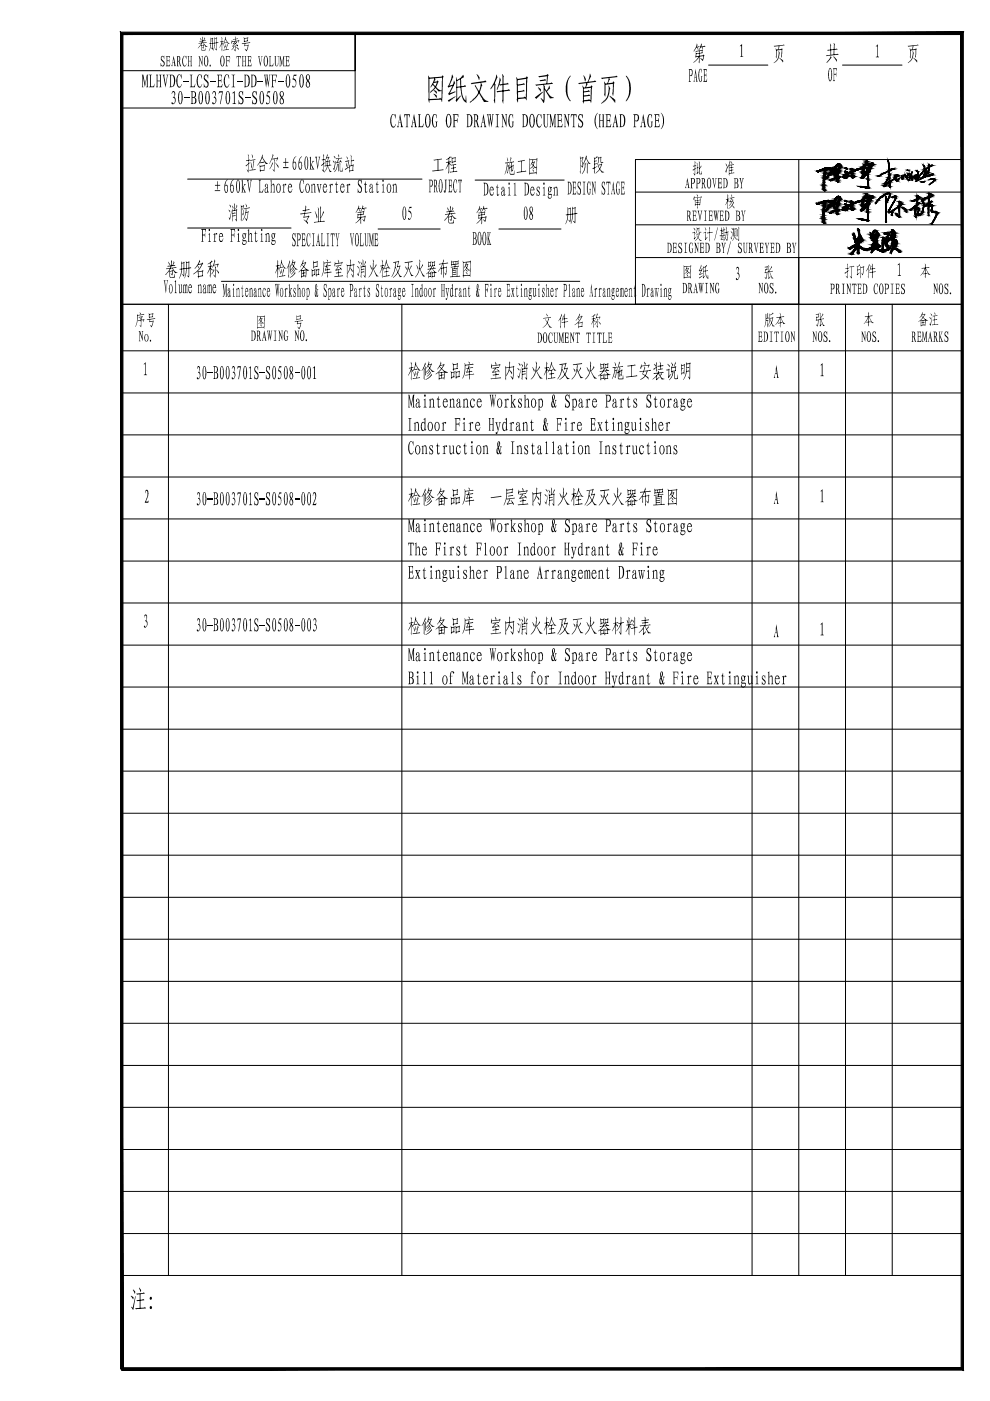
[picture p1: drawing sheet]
<svg xmlns="http://www.w3.org/2000/svg" width="210mm" height="297mm" viewBox="0 0 210 297" stroke-linecap="round" stroke-linejoin="round" font-family="sans-serif">
<!-- layer: 0 -->
<g fill="none" stroke="#000" stroke-width=".21">
<path d="M25.8 7.1h178.2v57.4h-178.2zM25.8 15h49.5v-7.9v15.8h-49.5M150.2 13.8h12.6M178.6 13.8h12.6M39.8 38h49.7M100.7 38.2h18.9M169.4 33.8v236.6M173.3 36.2l.3 .1 1.2-.6 .7-.1a.64 .64 0 0 1 .7 .1 .64 .64 0 0 1 .2 .7l-1 1.1a.34 .34 0 0 1-.2 .4 .34 .34 0 0 1-.4-.1l-.1 1.6 .2 1.1a3.7 3.7 0 0 1-.3-2.3l.3-2.3-1.4 .5h-.2zM175.1 35.9a.91 .91 0 0 1 1.1 .4l-.1 .3-1 1.2a.41 .41 0 0 1-.2-.7zM176.5 35.6h.1l.2 .4 .4-.7a.73 .73 0 0 1 .8-.5l.2 .1a1.29 1.29 0 0 1-.9 1.4 .34 .34 0 0 0-.4 .2 .34 .34 0 0 0 .1 .4l.1 .1a.4 .4 0 0 0 .4-.1 .4 .4 0 0 0 0-.4l.4-.4 .1 .3-.3 .6-.1 .6 .5-.1-.1 .2a.33 .33 0 0 0-.4 .2 .33 .33 0 0 0 .1 .4l-.1 .3-.1-.8-1.3 .5-.2-.2 1.1-.4a.28 .28 0 0 0 .4-.1 .28 .28 0 0 0-.1-.4 .28 .28 0 0 0-.4 .1l-.1-.3a1.44 1.44 0 0 0-.4-1.3zM177.3 35.3l.2-.1a.33 .33 0 0 1 .5-.3 .33 .33 0 0 1 0 .6l-.4 .4-.6 .2zM179.1 37.3l.4-.3 .1 .1-.2 .4z"/>
<path d="M179.1 35.6h.5l.1 .3zM184.1 39.8l.1 .1M184.1 39.8l-1.9-.3 2 .4M185.1 34.6h-.3l-1.2 .3 .3-.5-.1-.3-.3 .8h-.3l-.1 .5-2.1 .8-.4-.5-.1 .1a.44 .44 0 0 1 0 .5 .44 .44 0 0 1-.4 .2l-.3 .2-.6-.4-.1 .1 .5 .3-.6 .3-.3 .5a.73 .73 0 0 0 .7 .2 .73 .73 0 0 0 .5-.6l.1-.3 .6-.2v.6a.3 .3 0 0 0 .2 .5 .3 .3 0 0 0 .3-.4l-.3 .2-.1-.3a.86 .86 0 0 1 .9-1.1l1.3-.5 .1 .1-.2 1.2a.36 .36 0 0 0 .4-.5l-.2 .1 .2-.9a.57 .57 0 0 1 .7-.5l1-.4 .1 .1-1.3 .9 .1 .1a.4 .4 0 0 1 .7-.2l-.5 .3-.2 .4-.8 .7-.4 .6 .1 .2h.3l1-.9v2.9M185.2 34.7v.2l-.6 .4 .1 .3-.4 .3 .2 .5-.4 .2 .1 3.3M187.4 39.5h.1M188.3 34l.3 2.1 .6-.2-.2-.1h.6l-1 .4v.8l.2-.1-.2 .2 .1 1.3 .8-.3-.8 .5 .1 1.1-.3-.2 .1-.8-.9 .7-.3 .1 .6-1.4a2.5 2.5 0 0 0 .5-1.9l-2.3 1.2 2.3-1.2zM188.5 37.5l.1 1-1 .8zM188.5 39.1h.1M189.9 37.3l.2-.2h.3l-.1 .3-.4 .3v.4l.3 .2 .6-.5-.7 .6-.3-.3v-.3h-.2l.2-.2zM190 37.3l.3-.1-.4 .3zM191.2 37.3l.1 .5 .5-.7 .3 .1 .2 .4 .4-.8 .4 .2 .3-.6-.2 .8 .2 1-.3-.8-.4 .8-.2-.1h.1a1.04 1.04 0 0 0 .3-1.1l-.2-.1-.1 .1-.3 .8-.3-.6-.2-.1-.6 .9z"/>
<path d="M192.4 36.1h.3zM194 37.4l.5-.1-.4 .5-.1-.1zM194 37.9h.1h-.1M194.4 36.2a.68 .68 0 0 1 .2 1l.2 .4 1.2-1.6-.2-.9 .1 .1 .2 .7 .8-.6 .1-.4 .1 .3 .6-.2-.6 .3-.3 1.4-.2-.1-.4 .6-.7 .4 .6-.5-.1-.9a3.6 3.6 0 0 0-1.5 2l2.9-1.2 .5-.1-.3 .2-.5 .2 .4-.2-.2-.1-1.9 .8-1.2 .6 .4-.8-.1-.3-.4 .6a.44 .44 0 0 1-.2-.6 .44 .44 0 0 1 .6-.2v-.6zM195.3 38.6l.2 .1 .6-.3-.4 .3zM196.2 36.1l.7-.6-.1 1-.2-.1-.4 .6zM196.5 37.4h.1M197.1 38.1l.8-.2h.2l.1 .2-1.2 1.1 1.1-1-.1-.3zM197.4 35.2h.1M197.6 35.1h.1h-.1M204 33.8h-69.3v6.9M39.8 48.3h21.9"/>
<path d="M46.9 59.6h76M80.2 48.6h13.1M105.8 48.6h13.1M169.4 54.6h-34.7v9.9h34.7v-9.9h34.6v9.9h-178.2M173.1 43.1l.3 .1 1.3-.6 .8-.1a.68 .68 0 0 1 .8 .4 .68 .68 0 0 1-.3 .9l-.7 .7a.34 .34 0 0 1-.2 .3 .34 .34 0 0 1-.4-.1v2.4l.1 .3-.3-.5-.1-1 .4-2.9a1.62 1.62 0 0 0-1.4 .3zM175 42.8h.1a.64 .64 0 0 1 .7 0 .64 .64 0 0 1 .2 .7l-1 1.2a1.26 1.26 0 0 1-.1-1.3zM176.4 42.5h.1l.2 .4 .4-.7a.73 .73 0 0 1 .8-.5h.2a1.45 1.45 0 0 1-1.2 1.6l.1 .6a.4 .4 0 0 0 .4-.1 .4 .4 0 0 0 0-.4l.2-.3h.3v.2l-.4 .7v.5h.5l-.1 .1h-.4l.1 .8-.1 .1-.1-.4v-.4l-1.1 .3a.22 .22 0 0 1-.2 .2 .22 .22 0 0 1-.2-.2l1.1-.4a.28 .28 0 0 0 .4-.1 .28 .28 0 0 0-.1-.4 .28 .28 0 0 0-.4 .1l-.2-.4v-.6zM177.4 42.1a.33 .33 0 0 1 .6-.2 .33 .33 0 0 1-.1 .5l-.4 .4-.6 .2zM179 44.2l.4-.3 .1 .1-.2 .4zM179.1 42.5h.4l.1 .3zM181 49.4l.2 .1 .2 1.3 .7-.6-.2-1.3 .1-.4 .2 .4v.5l.8 1.7-.8 .5-.1 .5 .9 .6 .9 .1 1.3-.7-.3-.2 .5-.8-.5-.2 .3-.2-.2-.3-.1 .2h-.3l-.1-1.2 .3 .3 .4-.8 .3-.1 .3 .1 .5 .7v.5l-.5 1h.3v.6l.4 .4 .1 .3h-.4l-.2 .2 .8 .4 .3-.4v-2.3h.2l.1 .1-.1 2.7 1.6-.7-.1 .2-.4 .4-1.3 .5-1.6-.7-.6 .8h-.3l.3-.8-.7 .2-.1-.2-.1 .3h-.4l-.6-.2-.9-.5v1.4l-.3-.1-.1-1.2-1 1.3-.3 .1v-.2l1-1.4-.1-.1-1.1 .6-.3-.2 1.7-1 .1-.3 .3-.2-.1-.3-.5 .6h-.2l-.2-1.3-.1-.2zM182.6 50.6l-.1 .4z"/>
<path d="M184.1 46.7v.1M184.1 46.7l-2-.3 2 .4M185 41.5l.1 .3-.6 .4 .1 .2-.3 .5 .1 .4-.4 .5 .1 3M185 41.5l-1.5 .3 .3-.5-.1-.3-.2 .8h-.4l-.1 .5-2.1 .8-.2-.1a.26 .26 0 0 0 0-.3 .26 .26 0 0 0-.3 0 .44 .44 0 0 1 .1 .5 .44 .44 0 0 1-.5 .2l-.3 .2-.2-.3-.4-.1 .4 .4-.6 .3-.3 .4a.37 .37 0 0 0 .5 .3h.5l.2-.4a.54 .54 0 0 1 .1-.5 .54 .54 0 0 1 .5-.2h.1v.6a.32 .32 0 0 0 0 .4 .32 .32 0 0 0 .4 .1 .32 .32 0 0 0 .1-.4l-.3 .2-.1-.3a.86 .86 0 0 1 .8-1.1l1.4-.5-.1 1.3a.36 .36 0 0 0 .4-.5h-.2l.3-.8a.56 .56 0 0 1 .6-.5l1-.4 .1 .1-1.3 .9 .2 .2 .6-.3-1.4 1.4-.5 .8h.3l1.1-.9v2.9M185.3 50.3l.4-.3 .1 .1-.3 .5zM185.4 51.8v.1zM185.6 49.1l.4 .3v.5l-.3-.3-.5 .3-.1-.1zM185.6 43.1h.1M186 51.9l.2 .1v.2h-.4zM186.4 42.1l.4-.4a1.89 1.89 0 0 1 1.9-.7l-.1 .7-.6 1.2 .5-1.2 .1-.6a4.8 4.8 0 0 0-3 2zM187.6 49.4l.9-.1 .1 .5-.4 .5h.3l.2 .3-.5 .8v.5l.2 .2-.1 .3-.4-.1-.3-1 .7-.5-.1-.1-.3 .3-.3-.2 .7-1.1h-.7l-.2-.1zM187.8 41.7l.1 5.5z"/>
<path d="M187.9 41.2h.1M188 42.9h.1M188 41.1h.1M188.1 41.1h.1M188.2 41.1h.1M188.3 41.1h.1M188.4 41h.1M188.5 45.1h.1M188.5 41h.1M188.5 41.1h.1M188.6 45.1h.1M188.7 45.1h.1"/>
<path d="M188.7 45h.1M188.8 45h.1M189.1 48.7h.3l.5 .7-.1 .9-.4 .8h.2l.5-.3 .1 .6-.1 1-.4-.1-.1 .2 1.3 .7v.2l-.2 .1-.3-.4-.8-.3-.4 .3-.2 .5h-.3l.6-1.3v-.1h-.4l.3-1.3-.3-.1v-.8l.2-.2v-.3l-.2-.3 .2-.1zM189.1 41.8l.6-.2 .3 .1-1.5 3.3 .5-.2 1.7-1.2v-.9l.6 .5-.6 .5v2.3a.71 .71 0 0 1-.7-.7l.7 .5-.1-2-1.5 1.1-.6 .2-.1-.2a4.2 4.2 0 0 1 1-2.1l.5-1.1zM189.2 45l-.1 .7h-.1zM189.7 51.5l.2 .1-.1 .1-.2-.1zM190.6 46h.1M190.7 46h.1M190.7 42.8l.5 .5-.5 .3zM191.4 44a.84 .84 0 0 1 .7 .9l-.2-.5zM193 44.5h.1M194.1 46h.1"/>
<path d="M194.2 46h.1M194.4 41.5h.1a.4 .4 0 0 1 .4 .3 .4 .4 0 0 1-.4 .5v1l.4-.3 .1 .1a1.24 1.24 0 0 0-.8 1.2l.7-.1-.4 1.4a1.24 1.24 0 0 0 1.2-1.5l.1-.8-.2-.5a.57 .57 0 0 1 .5-.8l.8-.3 .1-.7 .6 .3v.2l-.6 .3v1.3l.6-.3-.6 .4-.1 .5 .6-.3 .2 .2a1.4 1.4 0 0 0 0 1.3h.5a.41 .41 0 0 1 .5 .2 .41 .41 0 0 1-.1 .5l-1.1 1.9 1-2a.31 .31 0 0 0 .1-.4 .31 .31 0 0 0-.4-.1h-.6l-.1-.1 .1-1.3h-.2l-.5 .3-.1 1.8v-2.4l-.6 .4-.1-.1 .7-.5 .1-1.2-.7 .2a.63 .63 0 0 0-.5 .4 .63 .63 0 0 0 .2 .7v.3a2.45 2.45 0 0 1-.8 2.1l-.6 .1 .3-1.5-.3 .1-.3 .2v1.5a3.1 3.1 0 0 1 .1-2.4l-1.3 .9 1.4-1.2v-1l-1 .4 1-.5zM194.4 44.3h.1M194.5 41.6l.3 .3-.3 .3zM194.5 44.3h.1M194.5 45.7h.1M194.6 44.3h.1M194.6 45.7h.1M194.6 44.2h.1M194.7 44.2h.1M194.7 45.7h.1M194.8 45.7h.1"/>
<path d="M194.9 45.6h.1M196.1 43.7h.1M196.9 45.7h.1M197.1 41.1l.5 .3-.6 .3zM197.4 43.6h.1M197.5 43.6h.1M197.6 45h.1M197.7 45h.1M197.7 45h.2h-.2M197.9 45h.1M198 45h.1M198.1 45h.1"/>
<path d="M198.2 45h.2h-.2M198.4 45h.1M204 47.7h-69.3v6.9M204 40.7h-69.3v7M25.8 74.4h178.2M35.7 64.5v205.9M85.2 64.5v205.9M159.5 64.5v205.9M179.3 64.5v205.9M189.2 64.5v205.9M25.8 83.3h178.2M25.8 92.2h178.2"/>
<path d="M25.8 110h178.2M25.8 101.1h178.2M25.8 119h178.2M25.8 127.8h178.2M25.8 136.8h178.2M25.8 145.7h178.2M25.8 154.6h178.2M25.8 163.5h178.2M25.8 172.4h178.2M25.8 181.3h178.2M25.8 199.1h178.2M25.8 190.2h178.2"/>
<path d="M25.8 217h178.2M25.8 208.1h178.2M25.8 234.8h178.2M25.8 225.9h178.2M25.8 252.6h178.2M25.8 243.7h178.2M25.8 261.5h178.2M25.8 270.4h178.2M204 290.2h.1"/>
</g>
<g fill="#000" stroke="#000" stroke-width=".21">
<path d="M173.4 36.4h.2zM173.8 36.1h.4zM174.2 35.9h.9zM174.4 35.9h.7zM174.4 36.1h.1zM174.6 38.2h.2zM175 37.9h.2zM175.3 37.5h.1zM175.2 37.7h.1zM175.4 35.8h.1zM175.6 35.6h.2zM175.7 35.6h.1z"/>
<path d="M175.9 36.8h.2zM176 38.1h.1zM176.1 35.7h.1zM176.1 38.3h.1zM176.4 38.1h.1zM177 37.3h.2zM177.1 36.3h.2zM177.1 37.7h.2zM177.7 34.8h.3zM177.8 37.5h.2zM178.1 35.3h.2zM179.2 36.3h.1z"/>
<path d="M179.3 36.9h.6zM179.4 35.8l.3 .1zM179.3 37.7h.1zM180.5 36.4h.5zM180.5 35.7h.2zM180.7 37.7h.1zM182.5 39.6h.7zM182.8 36.6h.4zM183.3 36.7h.8zM183.4 39.7h.1zM183.6 39.8h.5zM183.6 39.8h.6z"/>
<path d="M183.6 34.8h.1zM183.7 35.1h.1zM183.8 39.9h.4zM183.7 34.2h.1zM183.7 35.8h.1zM184 35.5h.7zM184 39.9h.2zM184.1 35.9h.1zM184.3 34.7h.9zM184.3 36.4h.1zM184.5 34.7h.7zM184.6 34.7h.6z"/>
<path d="M184.9 35h.1zM184.9 34.8h.3zM186.2 37.3h.2zM187.2 36.8h.2zM187.4 39.5h.2zM188.5 38.5h.3zM188.6 39.5h.2v.2zM189.3 38.1h.1zM189 35.8l.5-.1zM189.8 37.6h.1zM190 38.3h.3zM191.2 38h.2z"/>
<path d="M192.1 37.6h.2v.1zM192.5 38.1h.1zM192.6 38.1h.2zM192.6 36.2l.1-.1zM192.6 37v-.1zM193.3 38.1l.1 .1zM194.2 38.4h.1zM194.3 37.1h.2zM194.4 36.2l.1 .1zM195.5 38.7h.3zM195.9 36.2h-.1zM196 37.2h.2z"/>
<path d="M196.6 36.4h.1zM196.6 36.6l.2 .1zM196.7 37.3h.2zM197.1 38.1h.1zM197 37.1l.3-.1zM197.3 38l.2-.1zM197.6 36.9h.2zM197.8 38.5l-.1 .2zM197.7 37.9h.4zM198.1 38.2l-.1 .1zM173.1 43.1h.2zM173.3 43.3h.1z"/>
<path d="M173.3 43.3h.2zM174 43.1h.1zM174.2 43h.2zM174.3 42.8h.7zM174.4 42.8h.7zM174.4 46.4h.3zM174.5 45h.2zM174.5 45.1h.2zM174.6 44.3h.2zM174.6 47.1h.1zM174.7 40.3h.1zM174.9 44.8h.2z"/>
<path d="M175 44.7h.2zM175.1 44.6h.1zM175.3 42.7h.1zM175.2 44.4h.2zM175.5 42.5h.3zM175.7 42.8h.6zM175.9 42.9h.4zM175.9 45h.2zM176 42.6h.1zM176 45.2h.1zM176.3 45h.1zM176.6 43.1h.9z"/>
<path d="M176.7 43.3h.2zM176.9 43.2h.3zM176.9 44.2h.3zM177.1 44h.4zM177 44.6h.2zM177.4 45.1h.2zM177.6 41.7h.3zM177.6 44.5h.4zM177.5 45.4h.1zM177.7 44.4h.1zM178 42.2h.2zM178 42.2h.1z"/>
<path d="M179.1 43.2h.1zM179.2 43.8h.6zM179.3 42.7l.3 .1zM180.4 53.8h.3zM180.6 44.6h.1zM181 49.4l.2 .1zM181 44.2h.1zM181.8 53.7l.3 .1zM182.4 46.5h.7zM182.5 46.6h.7zM182.7 43.5h.4zM183 43.4h.2z"/>
<path d="M183.3 46.7h.8zM183.2 46.6h.2zM183.5 46.7h.6zM183.5 41.7h.1zM183.6 42.8h.2zM183.7 46.8h.4zM183.9 46.8h.2zM184 42.8h.1zM184.1 52.9h.5zM184.2 41.6h.9zM184.2 43.3h.1zM184.5 41.6h.5z"/>
<path d="M184.6 41.5h.4zM184.6 50.6h.3zM184.8 41.9h.1zM184.8 41.7h.3zM184.7 41.5h.2zM185.4 48.9h.4zM185.7 49.6l.1 .1h-.2zM187 53.4h.3zM187.1 50.3h.3zM188.1 52.4h.2zM188 42.8h.1zM188.4 40.9h.1z"/>
<path d="M188.7 52.4h.2zM189 45.7h.1zM189.1 41.9h.2zM189.6 41.6h.4zM189.7 52.3l.4 .1zM190.4 53.2h.5v.2zM191.2 43.3h.1zM191.4 44h.1zM191.6 44.2h.2zM193 44.5h.2zM193.4 42.7h.2zM194.3 42.3h.2z"/>
<path d="M194.2 44h.1zM194.5 45.7h.2zM194.5 45.2h.1zM194.7 41.7h.1zM194.6 44.1h.2zM194.8 42h.1zM195.6 42.4h.1zM195.7 42.2h.2zM196.1 43.6h.2zM197.5 44.8h.1zM197.5 47.5h.1zM197.6 41.4h.1z"/>
<path d="M197.4 42.8h.2zM197.6 44.9h1zM197.5 43.4h.1zM197.5 44.3h.1zM198 44.9h.5zM198.6 45.3h.1z"/>
<path d="M173.3 36.2h.1zM173.3 36.2h.1z"/>
<path d="M173.3 36.2l.2 .1zM173.2 36.3h.3z"/>
<path d="M173.6 36.3h.2zM173.6 36.3h.2z"/>
<path d="M173.2 36.3h.4zM173.2 36.3h.4z"/>
<path d="M173.3 36.4h.3zM173.3 36.4h.3z"/>
<path d="M173.3 36.4h.3zM173.3 36.4h.3zM173.3 36.4h.3zM173.3 36.4h.3z"/>
<path d="M173.3 36.4h.4zM173.3 36.4h.3z"/>
<path d="M173.7 36.2h.5zM173.7 36.2h.5z"/>
<path d="M173.8 36.1h.4zM173.8 36.1h.4z"/>
<path d="M173.2 36.3h.6zM173.2 36.3h.6z"/>
<path d="M173.2 36.3h.6zM173.2 36.3l.5 .1z"/>
<path d="M173.2 36.3h.6zM173.2 36.3h.6z"/>
<path d="M173.8 36.1h.7zM173.8 36.1h.7z"/>
<path d="M173.8 36.1h.5zM173.8 36.1h.5z"/>
<path d="M173.6 36.2h.3zM173.6 36.2l.2 .1z"/>
<path d="M173.9 36.1h.6zM173.9 36.1h.6z"/>
<path d="M173.6 36.2h.4zM173.6 36.2h.3zM173.6 36.2h.3zM173.6 36.2h.3z"/>
<path d="M173.6 36.2h.5zM173.6 36.2h.4z"/>
<path d="M173.6 36.2h.5zM173.6 36.2h.5z"/>
<path d="M173.8 36.1l.4 .1zM173.8 36.1l.4 .1z"/>
<path d="M173.8 36.2h.4zM173.7 36.2h.5z"/>
<path d="M173.8 36.1h.5zM173.8 36.1h.4zM173.8 36.1h.4z"/>
<path d="M174.3 36.1h.2zM174.3 36.1h.2z"/>
<path d="M174 36.1h.6zM173.9 36.1h.6z"/>
<path d="M174.6 38.7h.2zM174.6 38.7h.2z"/>
<path d="M174.6 35.8h1.7zM174.6 35.8h1.7z"/>
<path d="M174.1 36h.6zM174 36.1h.6z"/>
<path d="M174.6 39.3h.1zM174.6 39.3h.1z"/>
<path d="M174.6 39.3l.1 .1zM174.6 39.3l.1 .1z"/>
<path d="M174.6 39.4l.1 .1zM174.6 39.4l.1 .1zM174.6 39.5h.1zM174.6 39.5h.1z"/>
<path d="M174.1 36h.7zM174.1 36h.6z"/>
<path d="M174.8 36.7h.2zM174.8 36.7h.2z"/>
<path d="M174.8 36.8h.1zM174.8 36.8h.1z"/>
<path d="M174.8 36.9h.1zM174.8 36.9h.1z"/>
<path d="M174.6 38.6l.2 .1zM174.6 38.6l.2 .1z"/>
<path d="M174.6 38.7h.2zM174.6 38.7h.2zM174.6 38.7h.2zM174.6 38.7h.2z"/>
<path d="M174.6 38.7h.2zM174.6 38.7h.2z"/>
<path d="M174.6 38.7l.2 .3v-.3zM174.6 38.7l.2 .3h-.2zM174.6 39h.2zM174.6 39h.2z"/>
<path d="M174.6 39l.2 .1zM174.6 39l.2 .1z"/>
<path d="M174.6 39.1l.2 .1zM174.6 39.1l.2 .1z"/>
<path d="M174.6 39.2h.2zM174.6 39.2l.1 .1zM174.6 39.3h.1zM174.6 39.3h.1z"/>
<path d="M174.6 39.5h.2zM174.6 39.5h.2z"/>
<path d="M174.6 39.5h.2zM174.6 39.5h.2zM174.6 39.5h.2zM174.6 39.5h.2z"/>
<path d="M174.6 39.5h.2zM174.6 39.5h.2zM174.6 39.5h.2zM174.6 39.5h.2zM174.6 39.5h.2zM174.6 39.5h.2z"/>
<path d="M174.6 39.5l.2 .1zM174.6 39.5l.2 .1z"/>
<path d="M174.6 39.6l.2 .1v-.1zM174.6 39.6l.2 .1h-.2z"/>
<path d="M174.6 39.7l.2 .1zM174.6 39.7l.2 .1z"/>
<path d="M174.6 39.8l.2 .2v-.2zM174.6 39.8l.2 .2h-.2z"/>
<path d="M174.6 40h.2zM174.6 40h.2z"/>
<path d="M174.6 37.8l.2 .1v-.1zM174.6 37.8l.2 .1h-.2z"/>
<path d="M174.6 37.9l.2 .1zM174.6 37.9l.2 .1z"/>
<path d="M174.6 38l.2 .1v-.1zM174.6 38l.2 .1h-.2z"/>
<path d="M174.6 38.1h.2zM174.6 38.1h.2zM174.6 38.1h.2zM174.6 38.1h.2z"/>
<path d="M174.6 38.1l.2 .1zM174.6 38.1l.2 .1zM174.6 38.2h.2z"/>
<path d="M174.6 38.2h.2zM174.6 38.2h.2zM174.6 38.2h.2zM174.6 38.2h.2z"/>
<path d="M174.6 38.2h.2zM174.6 38.2h.2zM174.6 38.2h.2zM174.6 38.2h.2z"/>
<path d="M174.6 38.2l.2 .4v-.4zM174.6 38.2l.2 .4h-.2zM174.6 38.6h.2zM174.6 38.6h.2z"/>
<path d="M174.6 38.6h.2zM174.6 38.6h.2z"/>
<path d="M174.6 40h.2zM174.6 40h.2z"/>
<path d="M174.2 36h.7zM174.1 36h.7z"/>
<path d="M174.7 37.4h.2zM174.7 37.4h.2z"/>
<path d="M174.7 37.4l.2 .1zM174.7 37.4l.2 .1h-.2z"/>
<path d="M174.2 35.9h.7zM174.2 35.9l.7 .1z"/>
<path d="M174.9 36.2h.1zM174.9 36.2h.1z"/>
<path d="M174.8 37.1l.1 .1zM174.8 37.1l.1 .1h-.2z"/>
<path d="M174.7 37.2l.2 .1zM174.7 37.2l.2 .1zM174.7 37.3h.2zM174.7 37.3h.2z"/>
<path d="M174.7 37.3h.2zM174.7 37.3l.2 .1z"/>
<path d="M174.7 37.5l.2 .1zM174.7 37.5l.2 .1z"/>
<path d="M174.7 37.6h.2zM174.7 37.6h.2z"/>
<path d="M174.7 37.6l.2 .1zM174.7 37.6l.2 .1z"/>
<path d="M174.8 36.8l.1 .1zM174.8 36.8l.1 .1z"/>
<path d="M174.8 36.9l.1 .1zM174.8 36.9l.1 .1z"/>
<path d="M174.8 37h.1zM174.8 37l.1 .1z"/>
<path d="M174.7 37.7l.2 .1zM174.7 37.7l.2 .1zM174.6 37.8h.3zM174.6 37.8h.3z"/>
<path d="M175 35.7h1.1zM175 35.7h1.1z"/>
<path d="M174.9 36.3h.1zM174.9 36.3h.1z"/>
<path d="M174.9 36.3l.1 .1zM174.9 36.3l.1 .1z"/>
<path d="M174.9 36.4l.1 .1zM174.9 36.4l.1 .1z"/>
<path d="M174.8 36.5h.2zM174.8 36.5h.2z"/>
<path d="M174.8 36.5h.2zM174.8 36.5h.2zM174.8 36.5h.2zM174.8 36.5h.2z"/>
<path d="M174.8 36.5l.2 .1zM174.8 36.5l.2 .1z"/>
<path d="M174.8 36.6l.2 .1zM174.8 36.6l.2 .1z"/>
<path d="M174.8 36.7h.2zM174.8 36.7h.2z"/>
<path d="M174.8 36.7h.2zM174.8 36.7l.1 .1z"/>
<path d="M174.6 37.8h.4zM174.6 37.8h.4z"/>
<path d="M174.8 37.8h.2zM174.8 37.8h.2z"/>
<path d="M175 37.9h.2zM175 37.9h.2z"/>
<path d="M174.9 36.2l.1 .1zM174.9 36.2l.1 .1z"/>
<path d="M174.9 37.8h.1zM174.9 37.8h.1z"/>
<path d="M174.9 35.9l.2 .1zM174.9 35.9l.2 .1z"/>
<path d="M174.9 36h.2zM174.9 36h.2z"/>
<path d="M174.9 36h.2zM174.9 36h.2z"/>
<path d="M174.9 36l.2 .1zM174.9 36l.2 .1z"/>
<path d="M174.9 36.1h.2zM174.9 36.1h.2z"/>
<path d="M174.9 36.1h.2zM174.9 36.1l.1 .1z"/>
<path d="M175.1 37.8h.2zM175.1 37.8h.2z"/>
<path d="M174.3 35.9h.8zM174.3 35.9h.8z"/>
<path d="M174.3 35.9h.8zM174.3 35.9h.8zM174.2 35.9h.9z"/>
<path d="M174.4 35.9h.8zM174.4 35.9h.7zM174.3 35.9h.8z"/>
<path d="M174.9 37.8h.3zM174.9 37.8l.3 .1z"/>
<path d="M174.6 35.8h.6zM174.4 35.9h.8zM174.4 35.9h.8zM174.4 35.9h.8z"/>
<path d="M175.1 37.8h.1zM175 37.8h.2z"/>
<path d="M174.9 37.8h.3zM174.9 37.8h.3zM174.9 37.8h.3zM174.9 37.8h.3z"/>
<path d="M175.1 37.8h.2zM175.1 37.8h.1z"/>
<path d="M174.6 35.8h.7zM174.6 35.8h.6z"/>
<path d="M175.2 37.6l.1 .1zM175.2 37.6l.1 .1z"/>
<path d="M175.2 37.5h.2zM175.2 37.5l.2 .1z"/>
<path d="M175.4 35.8h.1zM175.4 35.8h.1zM175.4 35.8h.1zM175.4 35.8h.1z"/>
<path d="M175.3 37.5h.2zM175.2 37.5h.2z"/>
<path d="M175.3 37.5h.3zM175.3 37.5h.2z"/>
<path d="M175.6 35.8h.7zM175.6 35.8h.7z"/>
<path d="M175.6 37.2h.2zM175.6 37.2h.2z"/>
<path d="M175.6 37.2h.2zM175.6 37.2h.2z"/>
<path d="M175.5 37.4h.1zM175.3 37.5h.3z"/>
<path d="M175.5 37.3h.2zM175.5 37.3l.1 .1h-.1z"/>
<path d="M175.6 37.2l.1 .1 .1-.1zM175.6 37.2l-.1 .1zM175.5 37.3h.2zM175.5 37.3h.2z"/>
<path d="M175.7 35.6h.1zM175.6 35.6h.2zM175.5 35.6h.3z"/>
<path d="M175.5 35.6h.4zM175.5 35.6h.4z"/>
<path d="M175.5 35.6h.4zM175.5 35.6h.4z"/>
<path d="M175.7 37.1h.2zM175.7 37.1h.2z"/>
<path d="M175.7 37.1h.2zM175.7 37.1l.1 .1z"/>
<path d="M175.5 35.6h.5zM175.2 35.6h.8z"/>
<path d="M175.8 37h.1zM175.8 37l.1 .1z"/>
<path d="M175.2 35.6h.8zM175.1 35.6h.9z"/>
<path d="M176 36h.4zM176 36h.4z"/>
<path d="M175.8 37h.2zM175.8 37h.1z"/>
<path d="M175.1 35.6l.9 .1zM175.1 35.6l.9 .1z"/>
<path d="M175.1 35.7h1zM175 35.7h1.1z"/>
<path d="M176 36.7h.2zM176 36.7h.2zM176 36.7h.2zM176 36.7h.2zM176 36.7h.2zM176 36.7h.2z"/>
<path d="M176.1 36.1h.3zM176.1 36.1h.3z"/>
<path d="M175.9 36.8l.2 .1zM175.9 36.8l.2 .1z"/>
<path d="M175.9 36.9h.2zM175.9 36.9h.2z"/>
<path d="M175.8 36.9h.3zM175.8 36.9l.2 .1zM175.8 37h.2zM175.8 37h.2z"/>
<path d="M176.1 35.7h.1zM176.1 35.7h.1z"/>
<path d="M175.9 36.8h.2zM175.9 36.8h.2zM175.9 36.8h.2z"/>
<path d="M176 36.7h.2zM176 36.7l.1 .1z"/>
<path d="M175 35.7h1.2zM174.9 35.7h1.3z"/>
<path d="M174.8 35.7h1.4zM174.8 35.7h1.4zM174.8 35.7h1.4zM174.7 35.7h1.5z"/>
<path d="M174.7 35.7h1.5zM174.7 35.7h1.5zM174.7 35.7h1.5zM174.7 35.7h1.5z"/>
<path d="M174.7 35.7l1.6 .1zM174.7 35.8h1.6z"/>
<path d="M176.1 36.6l.1 .1zM176.1 36.6l.1 .1z"/>
<path d="M176 36.7h.2zM176 36.7h.2z"/>
<path d="M176 36.7h.2zM176 36.7h.2z"/>
<path d="M174.7 35.8h1.6zM174.6 35.8h1.7z"/>
<path d="M176.1 36.6h.2zM176.1 36.6h.2z"/>
<path d="M176.1 36.6h.2zM176.1 36.6h.1z"/>
<path d="M174.6 35.8h1.7zM174.6 35.8h1.7z"/>
<path d="M176.1 36.5h.2zM176.1 36.5h.2z"/>
<path d="M176.1 36.5h.2zM176.1 36.5h.2z"/>
<path d="M176.1 36.5h.2zM176.1 36.5l.2 .1z"/>
<path d="M176 38.2h.3zM176 38.2h.3z"/>
<path d="M176 38.2h.3zM176 38.2h.3z"/>
<path d="M176.1 38.2h.2zM176.1 38.2l.1 .1z"/>
<path d="M175.3 35.8h1zM175.3 35.8h1z"/>
<path d="M175.3 35.8h1zM175.3 35.8h1zM175.4 35.8h.9zM175.4 35.8h.9z"/>
<path d="M175.5 35.8h.8zM175.5 35.8h.8z"/>
<path d="M175.6 35.8l.7 .1zM175.6 35.8l.7 .1z"/>
<path d="M175.7 35.9h.7zM175.7 35.9h.7z"/>
<path d="M175.7 35.9h.7zM175.7 35.9h.7zM175.8 35.9h.6zM175.8 35.9h.6z"/>
<path d="M176.2 36.3l.2 .1zM176.2 36.3l.2 .1h-.2z"/>
<path d="M176.2 36.4h.2zM176.2 36.4l.1 .1z"/>
<path d="M176 38.1h.4zM176 38.1h.4z"/>
<path d="M176 38.1h.4zM176 38.1l.3 .1zM176 38.2h.3zM176 38.2h.3z"/>
<path d="M175.8 35.9h.6zM175.8 35.9h.6z"/>
<path d="M175.9 35.9l.5 .1zM175.9 35.9l.5 .1z"/>
<path d="M175.9 36h.5zM175.9 36h.5z"/>
<path d="M176 36h.4zM176 36h.4z"/>
<path d="M176.1 36l.3 .1zM176.1 36l.3 .1z"/>
<path d="M176.1 36.1h.3zM176.1 36.1h.3z"/>
<path d="M176.1 36.1h.3zM176.1 36.1h.3z"/>
<path d="M176.2 36.1l.2 .1v-.1zM176.2 36.1l.2 .1h-.2zM176.2 36.2h.2zM176.2 36.2h.2z"/>
<path d="M176.2 36.2h.2zM176.2 36.2l.2 .1zM176.2 36.3h.2zM176.2 36.3h.2z"/>
<path d="M176.5 35.9h.2zM176.5 35.9h.2z"/>
<path d="M176.2 38.1h.3zM176.1 38.1h.4z"/>
<path d="M176.5 35.6h.1zM176.5 35.6h.1z"/>
<path d="M176.5 35.6l.1 .1zM176.5 35.6l.1 .1z"/>
<path d="M176.6 36h.2zM176.6 36h.2z"/>
<path d="M176.3 38.1h.3zM176.2 38.1h.3z"/>
<path d="M176.5 35.7h.1zM176.5 35.7h.1z"/>
<path d="M176.5 35.7h.2zM176.5 35.7h.2z"/>
<path d="M176.6 36.1h.4zM176.6 36.1h.4zM176.6 36.1h.4zM176.6 36.1h.4z"/>
<path d="M176.6 36.1h.4zM176.6 36.1h.4z"/>
<path d="M176.3 38.1h.3zM176.3 38.1h.3z"/>
<path d="M176.5 35.7l.2 .1zM176.5 35.7l.2 .1zM176.5 35.8h.2zM176.5 35.8h.2z"/>
<path d="M176.7 36.1h.4zM176.7 36.1h.4z"/>
<path d="M176.3 38.1h.4zM176.3 38.1h.3z"/>
<path d="M176.5 35.8l.2 .1zM176.5 35.8l.2 .1z"/>
<path d="M176.5 35.9h.3zM176.5 35.9h.3z"/>
<path d="M176.7 36.2h.9zM176.8 36.2h.8zM176.8 36.2h.8z"/>
<path d="M176.4 38h.3zM176.3 38.1h.4z"/>
<path d="M176.6 35.9l.2 .1zM176.6 35.9l.2 .1zM176.6 36h.2zM176.6 36h.2z"/>
<path d="M176.8 36h.3zM176.8 36h.3z"/>
<path d="M176.6 36h.2zM176.6 36h.2z"/>
<path d="M176.8 36h.3zM176.8 36h.3z"/>
<path d="M176.8 37h.2zM176.8 37h.2z"/>
<path d="M176.5 38h.4zM176.5 38h.4z"/>
<path d="M176.5 38h.4zM176.4 38h.3z"/>
<path d="M176.9 35.9h.2zM176.9 35.9h.2z"/>
<path d="M176.8 36.4h.2zM176.8 36.4h.2zM176.8 36.4h.2zM176.8 36.4h.2z"/>
<path d="M176.8 36.4h.2zM176.8 36.4h.2zM176.8 36.4h.2zM176.8 36.4h.2z"/>
<path d="M176.8 36.4l.2 .2zM176.8 36.4l.2 .2z"/>
<path d="M176.8 36.6h.2zM176.8 36.6h.2z"/>
<path d="M176.8 36.6l.2 .1zM176.8 36.6l.2 .1z"/>
<path d="M176.8 36.7h.2zM176.8 36.7h.2z"/>
<path d="M176.8 36.7l.2 .1zM176.8 36.7l.2 .1z"/>
<path d="M176.8 36.8l.2 .1zM176.8 36.8l.2 .1z"/>
<path d="M176.6 37.9h.4zM176.5 38h.4z"/>
<path d="M176.6 36.1h.4zM176.6 36.1h.4z"/>
<path d="M176.6 36.1h.5zM176.6 36.1h.5z"/>
<path d="M176.8 36.3h.2zM176.8 36.3h.3z"/>
<path d="M176.8 36.3l.2 .1zM176.8 36.3l.2 .1z"/>
<path d="M176.8 36.4h.2zM176.8 36.4h.2zM176.8 36.4h.2zM176.8 36.4h.2z"/>
<path d="M176.8 36.9l.2 .1zM176.8 36.9l.2 .1z"/>
<path d="M176.8 37h.2zM176.8 37h.2z"/>
<path d="M176.9 37h.1zM176.9 37h.1zM176.9 37h.1zM176.9 37h.1z"/>
<path d="M176.9 35.9l.2 .1zM176.9 35.9l.2 .1z"/>
<path d="M176.6 36h.5zM176.6 36l.4 .1z"/>
<path d="M177.1 36.3h.2zM177.2 36.3h.1z"/>
<path d="M176.9 37h.2zM176.9 37h.2z"/>
<path d="M176.9 37l.2 .1zM176.9 37l.2 .1z"/>
<path d="M176.9 37.1h.2zM176.9 37.1h.2z"/>
<path d="M176.9 35.9h.2zM176.9 35.9h.2z"/>
<path d="M176.9 35.9h.2zM176.9 35.9h.2z"/>
<path d="M177.1 37.7h.9zM177.1 37.7h.9z"/>
<path d="M176.7 37.9h.4zM176.6 37.9h.4z"/>
<path d="M177.2 35.3h.2zM177.2 35.3h.2zM177.2 35.3h.2zM177.2 35.3h.2z"/>
<path d="M176.9 35.7l.2 .2 .1-.2zM176.9 35.7l.2 .2h-.2z"/>
<path d="M177.2 37.1h.4zM177.2 37.1h.4z"/>
<path d="M176.9 37.1h.3zM176.9 37.1h.3z"/>
<path d="M176.7 37.8h.5zM176.7 37.8l.4 .1z"/>
<path d="M177.2 35.2h.3zM177.2 35.2h.3z"/>
<path d="M177.2 36.1h.5zM177.2 36.1h.5z"/>
<path d="M177 35.5l.2 .1zM177 35.5l.2 .1zM177 35.6h.2zM177 35.6h.2z"/>
<path d="M177 35.6l.2 .1v-.1zM177 35.6l.2 .1h-.3z"/>
<path d="M177.1 37.3h.1zM177.1 37.3h.1zM177.1 37.3h.1z"/>
<path d="M177 37.2h.3zM177 37.2h.3z"/>
<path d="M177 37.2h.3zM177 37.2l.2 .1zM177 37.3h.2z"/>
<path d="M176.8 37.8h.5zM176.7 37.8h.5z"/>
<path d="M177.2 35.3h.1zM177.2 35.3h.2z"/>
<path d="M177.2 35.3h.1zM177.2 35.3h.1z"/>
<path d="M177.1 35.3l.2 .1zM177.1 35.3l.2 .1z"/>
<path d="M177.1 35.4l.1 .1 .1-.1zM177.1 35.4l.1 .1h-.2zM177 35.5h.2zM177 35.5h.2z"/>
<path d="M176.9 37.8h.4zM176.8 37.8h.5z"/>
<path d="M176.8 36.3h.6zM176.8 36.3h.5zM176.8 36.3h.5zM176.8 36.3h.5z"/>
<path d="M177.4 37h.3zM177.4 37h.3z"/>
<path d="M177.4 37.3h.2zM177.4 37.3h.2z"/>
<path d="M177.2 35.2h.2zM177.2 35.2h.3z"/>
<path d="M177.2 35.2h.2zM177.2 35.2h.2z"/>
<path d="M177.2 35.2l.2 .1zM177.2 35.3h.2z"/>
<path d="M177.2 35.3h.2zM177.2 35.3h.2z"/>
<path d="M177.4 37.6h.6zM177.4 37.6h.6z"/>
<path d="M177.5 36h.3zM177.5 36h.3z"/>
<path d="M176.8 36.2h.7zM176.8 36.2l.6 .1zM176.8 36.3h.6zM176.8 36.3h.6z"/>
<path d="M176.9 37.8h.6zM176.9 37.8h.4z"/>
<path d="M176.8 36.2h.7zM176.8 36.2h.7z"/>
<path d="M177.3 35.1h.3zM177.3 35.1h.3z"/>
<path d="M177.3 35.1h.3zM177.2 35.2h.3z"/>
<path d="M176.7 36.2h.9zM176.7 36.2h.9zM176.7 36.2h.9z"/>
<path d="M176.8 36.2h.8zM176.8 36.2h.7z"/>
<path d="M177.3 35.1h.3zM177.3 35.1h.3z"/>
<path d="M177.6 36.4h.4zM177.6 36.4h.4z"/>
<path d="M177.2 37.1h.4zM177.2 37.1h.4z"/>
<path d="M177.2 37.1h.4zM177.2 37.1h.4z"/>
<path d="M176.9 37.1h.7zM176.9 37.1h.7z"/>
<path d="M176.9 37.1l.7 .1zM176.9 37.1l.7 .1z"/>
<path d="M176.9 37.2h.7zM176.9 37.2h.7zM177 37.2h.6zM177 37.2h.6zM177 37.2h.6zM177 37.2h.6z"/>
<path d="M177.3 37.2h.3zM177.3 37.2h.3z"/>
<path d="M177.4 37.2l.2 .1zM177.4 37.2l.2 .1z"/>
<path d="M177.4 37.3h.2zM177.4 37.3h.2z"/>
<path d="M177.4 37.3l.2 .1zM177.4 37.3l.2 .1z"/>
<path d="M177.4 37.4h.2zM177.4 37.4h.2z"/>
<path d="M177.4 37.4l.2 .1zM177.4 37.4l.2 .1z"/>
<path d="M177.4 37.5h.2zM177.4 37.5h.2z"/>
<path d="M177.4 37.5h.2zM177.4 37.5h.2z"/>
<path d="M177.4 37.5l.2 .1zM177.4 37.5l.2 .1z"/>
<path d="M177 37.7l.6 .1zM176.9 37.8h.7z"/>
<path d="M177.5 37.8h.1zM177.5 37.8h.1z"/>
<path d="M177.5 37.8l.1 .1zM177.5 37.8l.1 .1z"/>
<path d="M177.5 37.9h.1zM177.5 37.9h.1z"/>
<path d="M177.5 37.9l.1 .1zM177.5 37.9l.1 .1zM177.5 38h.1zM177.5 38h.1z"/>
<path d="M177.5 38l.2 .1zM177.5 38l.2 .1z"/>
<path d="M177.4 35h.3zM177.4 35l.2 .1z"/>
<path d="M177.2 36.1h.5zM177.1 36.1h.6z"/>
<path d="M176.7 36.1h1zM176.7 36.1l.9 .1z"/>
<path d="M177.4 37h.3zM177.4 37h.3z"/>
<path d="M177.4 37h.3zM177.2 37.1h.4z"/>
<path d="M177.5 38.1l.2 .1zM177.5 38.1l.2 .1zM177.5 38.2h.2zM177.5 38.2h.2z"/>
<path d="M177.5 38.2l.2 .1zM177.5 38.2l.2 .1z"/>
<path d="M177.5 38.3h.2zM177.5 38.3h.2z"/>
<path d="M177.5 38.3l.2 .1zM177.5 38.3l.2 .1z"/>
<path d="M177.5 38.4l.2 .1zM177.5 38.4l.2 .1z"/>
<path d="M177.4 35h.3zM177.4 35h.3z"/>
<path d="M177.6 38.5h.1zM177.6 38.5h.1z"/>
<path d="M177.6 38.5l.1 .1zM177.6 38.5l.1 .1z"/>
<path d="M177.4 34.9h.3zM177.4 34.9h.4z"/>
<path d="M177.4 34.9h.3zM177.4 34.9l.3 .1z"/>
<path d="M177.3 36.1h.4zM177.2 36.1h.5z"/>
<path d="M177.5 36.8h.2zM177.5 36.8h.2z"/>
<path d="M177.5 36.8l.2 .2v-.2zM177.5 36.8l.2 .2h-.3z"/>
<path d="M177.7 37.5h.3zM177.7 37.5h.3z"/>
<path d="M177.4 36.1h.4zM177.3 36.1h.4z"/>
<path d="M177.5 36.7h.3zM177.5 36.7l.2 .1z"/>
<path d="M177.5 34.9h.3zM177.5 34.9h.5z"/>
<path d="M177.5 34.9h.3zM177.5 34.9h.3z"/>
<path d="M177.5 36h.3zM177.4 36.1h.4z"/>
<path d="M177.8 34.7h.2zM177.7 34.7h.3z"/>
<path d="M177.6 35.9h.3zM177.5 36h.3z"/>
<path d="M177.5 36.6h.4zM177.5 36.6l.3 .1zM177.5 36.7h.3zM177.5 36.7h.3z"/>
<path d="M177.7 35.8l.2 .1zM177.7 35.8l.2 .1z"/>
<path d="M177.7 35.9h.2zM177.6 35.9h.3z"/>
<path d="M177.8 36.1h.2zM177.8 36.1h.2z"/>
<path d="M177.7 34.7l.3 .1zM177.7 34.7l.3 .1zM177.7 34.8h.3z"/>
<path d="M177.8 36.1l.2 .1zM177.8 36.1l.2 .1zM177.8 36.2h.2zM177.8 36.2h.2z"/>
<path d="M177.8 36.2h.2zM177.7 36.2h.3z"/>
<path d="M177.7 36.2l.3 .1zM177.7 36.2l.3 .1h-.3zM177.7 36.3h.3zM177.7 36.3h.3z"/>
<path d="M177.5 36.5h.5zM177.5 36.5h.5z"/>
<path d="M177.5 36.5h.5zM177.5 36.5l.4 .1z"/>
<path d="M177.8 37.5h.2zM177.7 37.5h.3z"/>
<path d="M177.7 34.8h.3zM177.7 34.8h.3z"/>
<path d="M177.7 36.3l.3 .1zM177.7 36.3l.3 .1z"/>
<path d="M177.6 36.4l.4 .1v-.1zM177.6 36.4l.4 .1h-.5z"/>
<path d="M177.4 37.6h.6zM177.4 37.6h.6zM177.4 37.6h.6zM177.4 37.6h.6z"/>
<path d="M177.4 37.6l.6 .1zM177.4 37.6l.6 .1z"/>
<path d="M177.3 37.7h.7zM177.3 37.7h.7zM177.3 37.7h.7zM177.3 37.7h.7z"/>
<path d="M177.1 37.7h.9zM177 37.7h1z"/>
<path d="M177.7 34.8h.4zM177.6 34.8h.5z"/>
<path d="M177.9 35.6h.1zM177.9 35.6h.2z"/>
<path d="M177.9 35.6l.1 .1zM177.9 35.6l.1 .1z"/>
<path d="M177.8 35.7l.1 .1 .1-.1zM177.8 35.7l.1 .1h-.2z"/>
<path d="M177.4 37.6h.6zM177.4 37.6h.6z"/>
<path d="M177.6 34.8h.5zM177.5 34.8h.6z"/>
<path d="M178.1 35.3h.1zM178.1 35.3h.1z"/>
<path d="M177.7 37.5h.4zM177.7 37.5h.4z"/>
<path d="M177.7 37.5h.4zM177.7 37.5h.4z"/>
<path d="M177.7 37.5h.4zM177.7 37.5l.3 .1z"/>
<path d="M177.5 34.8l.7 .1zM177.5 34.8l.7 .1z"/>
<path d="M178 35.6h.1zM178 35.6h.1h-.2z"/>
<path d="M178 35.4l.2 .1zM178 35.4l.2 .1z"/>
<path d="M178 35.5h.2zM178 35.5l.1 .1z"/>
<path d="M177.5 34.9h.7zM177.5 34.9h.7zM177.5 34.9h.7zM177.5 34.9h.7z"/>
<path d="M178 34.9h.2zM178 34.9h.2z"/>
<path d="M178 34.9h.2zM178 34.9h.2z"/>
<path d="M178.1 35.3h.1zM178.1 35.3h.1z"/>
<path d="M178.1 35.3l.1 .1zM178.1 35.3l.1 .1z"/>
<path d="M178.1 35.4h.1zM178 35.4h.2z"/>
<path d="M178 35.4h.2zM178 35.4h.2z"/>
<path d="M178 34.9h.3zM178 34.9h.3z"/>
<path d="M178 34.9l.3 .1zM178 34.9l.3 .1z"/>
<path d="M178.1 35.3h.2zM178.1 35.3h.2z"/>
<path d="M178.1 35l.2 .1zM178.1 35l.2 .1zM178.1 35.1h.2zM178.1 35.1h.2z"/>
<path d="M178.1 35.1h.2zM178.1 35.1h.2zM178.2 35.1h.1zM178.2 35.1h.1z"/>
<path d="M178.2 35.1l.1 .1zM178.2 35.1l.1 .1z"/>
<path d="M178.2 35.2l.1 .1zM178.1 35.3h.2z"/>
<path d="M178.8 37.6h.8zM178.8 37.6h.8z"/>
<path d="M178.9 37.7h.3zM178.9 37.7h.3z"/>
<path d="M178.8 37.3h.3zM178.8 37.3h.3z"/>
<path d="M179 37.7h.1zM179 37.7h.1z"/>
<path d="M179.1 36.3h.2zM179.1 36.3h.2z"/>
<path d="M179.1 36.3h.3zM179.1 36.3h.3z"/>
<path d="M178.8 37.3h.3zM178.8 37.3h.3z"/>
<path d="M178.8 37.3l.4 .1zM178.8 37.3l.4 .1z"/>
<path d="M178.8 37.4h.5zM178.7 37.4h.6z"/>
<path d="M179.2 37.7h.4zM179.2 37.7h.4z"/>
<path d="M178.9 37.7h.3zM178.9 37.7h.2z"/>
<path d="M178.7 37.4l.6 .1zM178.7 37.4l.6 .1z"/>
<path d="M179.3 36.5h.3zM179.3 36.5h.3z"/>
<path d="M178.9 37.1l.2 .2 .2-.2zM178.9 37.1l.2 .2h-.3z"/>
<path d="M178.7 37.5h.6zM178.7 37.5h.6z"/>
<path d="M179.2 35.6h.2zM179.2 35.6h.2z"/>
<path d="M179.1 36.3h.3zM179.1 36.3h.3z"/>
<path d="M179.1 36.3l.3 .1zM179.1 36.3l.3 .1z"/>
<path d="M179.4 37.5h.4zM179.4 37.5h.4z"/>
<path d="M179.4 37.5h.4zM179.4 37.5h.4z"/>
<path d="M178.7 37.5h.7zM178.7 37.5h.7z"/>
<path d="M179.4 35.8l.3 .1zM179.5 35.9h.2z"/>
<path d="M179.1 36.4h.4zM179.1 36.4h.4z"/>
<path d="M179.2 35.6h.3zM179.1 35.6h.4zM179.1 35.6h.4zM179.1 35.6h.4z"/>
<path d="M179 37h.5zM179 37h.5z"/>
<path d="M179 37h.5zM178.9 37.1h.4zM178.9 37.1h.4zM178.9 37.1h.4z"/>
<path d="M179.2 37.7h.3zM179.2 37.7h.2z"/>
<path d="M179.2 37.7h.3zM179.2 37.7h.3z"/>
<path d="M179.1 36.4h.5zM179.1 36.4h.5z"/>
<path d="M179.1 36.4h.5zM179.1 36.4h.5zM179.1 36.4h.5zM179.1 36.4h.5z"/>
<path d="M179.6 36.7h.7zM179.6 36.7h.7z"/>
<path d="M178.8 37.7h.8zM178.8 37.7h.8z"/>
<path d="M179.2 37.7h.4zM179.2 37.7h.3z"/>
<path d="M179.1 35.6l.5 .1zM179.1 35.6l.5 .1z"/>
<path d="M179.1 36.4h.5zM179.1 36.4h.5z"/>
<path d="M179.2 36.4l.4 .1zM179.2 36.4l.4 .1z"/>
<path d="M179.3 36.5h.3zM179.3 36.5h.3z"/>
<path d="M179.6 37.3h.3zM179.6 37.3h.3z"/>
<path d="M178.8 37.6h.8zM178.8 37.6l.8 .1z"/>
<path d="M179.3 36.5h.4zM179.3 36.5h.4z"/>
<path d="M179.2 35.7h.4zM179.2 35.7h.4z"/>
<path d="M179.2 35.7h.5zM179.2 35.7h.5z"/>
<path d="M179.4 36.5l.3 .1zM179.4 36.5l.3 .1z"/>
<path d="M178.6 37.5h1.1zM178.6 37.5l1 .1z"/>
<path d="M179.2 35.7l.5 .1zM179.2 35.7l.5 .1z"/>
<path d="M179.4 35.8h.3zM179.4 35.8h.3z"/>
<path d="M179.4 36.6h.3zM179.4 36.6h.3z"/>
<path d="M179.4 36.6h.4zM179.4 36.6h.4z"/>
<path d="M178.7 37.5h1zM178.7 37.5h1zM178.7 37.5h1zM178.7 37.5h1z"/>
<path d="M178.7 37.5h1zM178.6 37.5h1.1z"/>
<path d="M179.5 36.6l.3 .1zM179.5 36.6l.3 .1z"/>
<path d="M179.5 36.7h.4zM179.5 36.7h.4z"/>
<path d="M178.7 37.5h1.1zM178.7 37.5h1z"/>
<path d="M179.5 37.4h.3zM179.4 37.5h.4z"/>
<path d="M179.2 37h.7zM179.1 37h.8z"/>
<path d="M179.6 37.3h.3zM179.5 37.3h.4z"/>
<path d="M179.5 37.3h.4zM179.5 37.3l.3 .1z"/>
<path d="M179.4 36.8l.5 .1zM179.3 36.9h.6zM179.3 36.9h.6z"/>
<path d="M179.3 36.9h.6zM179.3 36.9l.6 .1h-.7z"/>
<path d="M179.1 37h.8zM179 37h.9z"/>
<path d="M179 37h.9zM179 37h.9z"/>
<path d="M179.5 37l.4 .1zM179.5 37l.4 .1z"/>
<path d="M179.5 37.1h.4zM179.5 37.1h.4z"/>
<path d="M179.6 37.1l.3 .1zM179.6 37.1l.3 .1z"/>
<path d="M179.6 37.2h.3zM179.6 37.2l.3 .1z"/>
<path d="M179.5 36.8h.5zM179.4 36.8h.5z"/>
<path d="M179.6 36.7h.5zM179.6 36.7l.4 .1z"/>
<path d="M179.6 36.7h.6zM179.6 36.7h.5zM179.6 36.7h.5zM179.6 36.7h.5z"/>
<path d="M179.6 36.7h.7zM179.6 36.7h.6zM179.6 36.7h.6zM179.6 36.7h.6z"/>
<path d="M179.9 36.6h.5zM179.9 36.6l.4 .1z"/>
<path d="M180 36.6h.5zM180 36.6h.5z"/>
<path d="M180 36.6h.5zM179.9 36.6h.5z"/>
<path d="M180.5 35.8h.2zM180.5 35.8h.2z"/>
<path d="M180.5 35.7h.2zM180.5 35.7h.2z"/>
<path d="M180.5 37.2h.2zM180.5 37.2h.2z"/>
<path d="M180.5 37.5h.3zM180.5 37.5h.3z"/>
<path d="M180.5 37.5h.6zM180.5 37.5h.6z"/>
<path d="M180.6 36.6h.1zM180.6 36.6h.1z"/>
<path d="M180.6 36.2h.2zM180.6 36.2h.2z"/>
<path d="M180.6 36.2h.4zM180.6 36.2h.4z"/>
<path d="M180.6 36.6h.1zM180.6 36.6h.1z"/>
<path d="M180.5 35.7l.2 .1zM180.5 35.7l.2 .1z"/>
<path d="M180.7 35.9h.1zM180.7 35.9h.1z"/>
<path d="M180.5 35.8h.2zM180.5 35.8h.2z"/>
<path d="M180.6 37h.1zM180.6 37h.1zM180.6 37h.1zM180.6 37h.1z"/>
<path d="M180.6 37l.1 .1zM180.6 37l.1 .1z"/>
<path d="M180.5 37.2l.2 .1zM180.5 37.2l.2 .1z"/>
<path d="M180.5 37.3h.2zM180.5 37.3h.2z"/>
<path d="M180.5 37.3l.2 .1zM180.5 37.3l.2 .1zM180.5 37.4h.2zM180.5 37.4h.2z"/>
<path d="M180.5 35.8l.2 .1zM180.5 35.8l.2 .1z"/>
<path d="M180.5 35.9h.2zM180.5 35.9h.2z"/>
<path d="M180.6 35.9h.2zM180.6 35.9h.2z"/>
<path d="M180.2 36.5h.5zM180.2 36.5h.6z"/>
<path d="M180.2 36.5h.5zM180.2 36.5h.5z"/>
<path d="M180.2 36.5h.5zM180.1 36.5h.6z"/>
<path d="M180.1 36.5l.6 .1zM180 36.6h.7z"/>
<path d="M180 36.6h.7zM180 36.6h.7z"/>
<path d="M180.5 36.6h.2zM180.5 36.6h.2z"/>
<path d="M180.6 36.6h.1zM180.6 36.6h.1z"/>
<path d="M180.6 36.6h.1zM180.6 36.6h.1z"/>
<path d="M180.6 36.6l.1 .1zM180.6 36.6l.1 .1z"/>
<path d="M180.6 36.7h.2zM180.6 36.7h.2z"/>
<path d="M180.6 36.8h.1zM180.6 36.8h.2z"/>
<path d="M180.6 36.8l.1 .1zM180.6 36.8l.1 .1z"/>
<path d="M180.6 36.9h.1zM180.6 36.9l.1 .1z"/>
<path d="M180.6 37.1l.1 .1v-.1zM180.6 37.1l.1 .1z"/>
<path d="M180.5 37.4l.3 .1zM180.5 37.4l.3 .1z"/>
<path d="M180.6 35.9h.2zM180.6 35.9h.2z"/>
<path d="M180.7 35.9l.1 .1zM180.7 35.9l.1 .1z"/>
<path d="M180.6 36.2h.3zM180.6 36.2h.3z"/>
<path d="M180.3 36.4l.5 .1zM180.3 36.4l.5 .1z"/>
<path d="M180.6 36.7l.2 .1zM180.6 36.7l.2 .1z"/>
<path d="M180.6 36.8h.2zM180.6 36.8h.2z"/>
<path d="M180.7 36l.1 .1zM180.7 36l.1 .1z"/>
<path d="M180.7 36.1h.1zM180.7 36.1h.1z"/>
<path d="M180.7 36.1h.1zM180.7 36.1l.1 .1z"/>
<path d="M180.3 36.4h.5zM180.3 36.4h.5zM180.3 36.4h.5zM180.3 36.4h.5z"/>
<path d="M180.7 37.7h.2zM180.7 37.7h.3z"/>
<path d="M180.7 37.7h.2zM180.7 37.7h.1z"/>
<path d="M180.4 36.4h.5zM180.3 36.4h.5z"/>
<path d="M180.6 36.2h.4zM180.6 36.2h.4z"/>
<path d="M181 36.2h.3zM181 36.2h.3z"/>
<path d="M180.5 36.4h.5zM180.5 36.4h.4z"/>
<path d="M180.7 37.6l.3 .1zM180.7 37.6l.3 .1z"/>
<path d="M180.5 36.3h.5zM180.5 36.3h.6z"/>
<path d="M180.5 36.3h.5zM180.5 36.3h.5z"/>
<path d="M180.5 36.3h.5zM180.5 36.3l.5 .1zM180.5 36.4h.5z"/>
<path d="M180.6 37.6h.4zM180.6 37.6h.4z"/>
<path d="M180.5 37.5h.6zM180.5 37.5h.6z"/>
<path d="M180.5 37.5h.6zM180.5 37.5l.5 .1z"/>
<path d="M180.9 37.5h.2zM180.9 37.5h.2z"/>
<path d="M180.9 37.5h.2zM180.8 37.5h.3z"/>
<path d="M180.6 36.3h.6zM180.5 36.3h.6z"/>
<path d="M181 37.3h.2zM181 37.3h.2z"/>
<path d="M181 37.3l.2 .1zM181 37.3l.2 .1z"/>
<path d="M181 37.4h.2zM181 37.4l.1 .1z"/>
<path d="M180.6 36.2h.6zM180.6 36.2h.7z"/>
<path d="M180.6 36.2h.6zM180.6 36.2l.6 .1z"/>
<path d="M181.3 36.1h.4zM181.3 36.1h.4z"/>
<path d="M181 36.2h.3zM181 36.2h.3z"/>
<path d="M181.3 36h.4zM181.3 36h.4z"/>
<path d="M181.1 36.2h.2zM181 36.2h.3z"/>
<path d="M181.1 36.2h.3zM181.1 36.2h.2zM181.1 36.2h.2zM181.1 36.2h.2z"/>
<path d="M181.2 36.1h.4zM181.1 36.2h.3z"/>
<path d="M181.3 36.1h.3zM181.3 36.1h.4z"/>
<path d="M181.3 36.1h.3zM181.3 36.1h.3z"/>
<path d="M181.6 35.9h.5zM181.6 35.9h.5z"/>
<path d="M181.4 36h.3zM181.4 36h.4z"/>
<path d="M181.4 36h.3zM181.4 36h.3z"/>
<path d="M181.4 36h.3zM181.3 36h.4z"/>
<path d="M181.3 36l.4 .1zM181.3 36.1h.4z"/>
<path d="M181.8 35.9h.5zM181.8 35.9h.5z"/>
<path d="M181.6 35.9h.2zM181.6 35.9h.2z"/>
<path d="M181.4 36h.4zM181.4 36h.4z"/>
<path d="M181.8 35.8h.7zM181.8 35.8h.7z"/>
<path d="M181.5 36h.3zM181.4 36h.4z"/>
<path d="M181.9 35.8h.2zM181.9 35.8h.2z"/>
<path d="M181.5 35.9l.5 .1zM181.5 36h.5z"/>
<path d="M181.8 36h.2zM181.8 36h.2z"/>
<path d="M182.1 35.8h.5zM182.1 35.8h.5z"/>
<path d="M181.9 35.8h.2zM181.9 35.8h.2z"/>
<path d="M181.6 35.9h.5zM181.5 35.9h.5z"/>
<path d="M181.6 35.9h.6zM181.6 35.9h.7z"/>
<path d="M181.6 35.9h.6zM181.6 35.9h.5z"/>
<path d="M181.8 35.9h.6zM181.8 35.9h.5z"/>
<path d="M181.8 35.9h.6zM181.8 35.9h.6z"/>
<path d="M182.4 39.5h.2zM182.2 39.5h.4z"/>
<path d="M182.5 35.6h.4zM182.5 35.6h.4zM182.5 35.6h.4z"/>
<path d="M181.8 35.8h.7zM181.8 35.9h.6z"/>
<path d="M182.4 39.5h.2zM182.2 39.5h.4z"/>
<path d="M182.2 39.5h.5zM182.2 39.5h.5z"/>
<path d="M181.9 35.8h.7zM181.9 35.8h.6z"/>
<path d="M182.2 39.5h.5zM182.2 39.5h.5z"/>
<path d="M182.1 35.8h.6zM182.1 35.8h.5z"/>
<path d="M182.3 39.5l.7 .1zM182.3 39.5l.7 .1z"/>
<path d="M182.5 35.6l.2 .2 .2-.2zM182.1 35.8l.4-.2 .2 .2z"/>
<path d="M182.6 37.8h.3zM182.6 37.8h.3zM182.6 37.8h.3zM182.6 37.8h.4z"/>
<path d="M182.6 37.8h.3zM182.6 37.8h.1z"/>
<path d="M182.3 39.5l.7 .1zM182.3 39.5l.7 .1z"/>
<path d="M182.5 35.6h.4zM182.5 35.6h.4zM182.5 35.6h.4z"/>
<path d="M182.8 36.8h.2zM182.8 36.8h.2z"/>
<path d="M182.8 36.8h.2zM182.8 36.8l.1 .1z"/>
<path d="M182.6 37.7h.4zM182.6 37.7l.4 .1z"/>
<path d="M182.9 36.3l.1 .1zM182.9 36.3l.1 .1z"/>
<path d="M182.9 36.4h.1zM182.9 36.4h.1z"/>
<path d="M182.9 36.4l.1 .1zM182.9 36.4l.1 .1z"/>
<path d="M182.9 36.5h.2zM182.8 36.5h.3z"/>
<path d="M182.6 37.7h.4zM182.6 37.7h.4z"/>
<path d="M182.4 39.6h.8zM182.4 39.6h.8zM182.5 39.6h.7z"/>
<path d="M183 36.1l.1 .1zM183 36.1l.1 .1z"/>
<path d="M182.9 36.2l.1 .1 .1-.1zM182.9 36.2l.1 .1z"/>
<path d="M182.8 36.7h.3zM182.8 36.7h.3z"/>
<path d="M182.8 36.7h.3zM182.8 36.7l.2 .1z"/>
<path d="M182.6 37.6h.5zM182.6 37.6l.4 .1zM182.6 37.7h.4zM182.6 37.7h.4z"/>
<path d="M182.4 39.6h.8zM182.4 39.6h.8zM182.5 39.6h.7z"/>
<path d="M183 35.9l.1 .1zM183 35.9l.1 .1z"/>
<path d="M183 36h.1zM183 36l.1 .1z"/>
<path d="M183.1 36.4h.1zM183.1 36.4h.1z"/>
<path d="M182.7 37.6h.4zM182.7 37.6h.4zM182.7 37.6h.4zM182.7 37.6h.5z"/>
<path d="M182.7 37.6h.4zM182.7 37.6h.4zM182.6 37.6h.5zM182.6 37.6h.5z"/>
<path d="M183 35.9h.2zM183 35.9h.1z"/>
<path d="M183 35.7h.2zM183 35.7h.2z"/>
<path d="M183 35.7l.2 .2v-.2zM183 35.7l.2 .2z"/>
<path d="M182.8 36.5h.4zM182.8 36.5h.4z"/>
<path d="M182.8 36.5l.4 .1zM182.8 36.5l.4 .1z"/>
<path d="M182.9 36.6h.3zM182.9 36.6h.3zM182.8 36.6h.4z"/>
<path d="M182.8 36.6h.4zM182.8 36.6l.3 .1z"/>
<path d="M183.2 36.8h.9zM183.2 36.8h.9z"/>
<path d="M183.2 36.9h.9zM183.2 36.9h.9z"/>
<path d="M183.2 36.9h.7zM183.2 36.9h.7z"/>
<path d="M182.7 37.5h.5zM182.7 37.5h.5z"/>
<path d="M182.7 37.5h.5zM182.7 37.5h.5z"/>
<path d="M182.7 37.5h.5zM182.7 37.5h.5z"/>
<path d="M182.7 37.5h.5zM182.7 37.5l.5 .1zM182.7 37.6h.5zM182.7 37.6h.5z"/>
<path d="M182.9 35.5l.3 .1zM182.7 35.6h.5z"/>
<path d="M182.7 35.6h.5zM182.6 35.6h.6z"/>
<path d="M182.6 35.6h.6zM182.5 35.6h.7z"/>
<path d="M182.9 35.6h.3zM182.9 35.6h.3z"/>
<path d="M183 35.6h.2zM183 35.6h.2z"/>
<path d="M183 35.6h.2zM183 35.6l.2 .1z"/>
<path d="M183.1 36.4h.1zM183.1 36.4h.1z"/>
<path d="M183.1 36.4h.1zM183.1 36.4h.1z"/>
<path d="M183.1 36.4l.1 .1zM183.1 36.4l.1 .1zM183.1 36.5h.1zM183.1 36.5h.1z"/>
<path d="M183.1 36.5h.1zM183.1 36.5h.1z"/>
<path d="M182.8 36.5h.4zM182.8 36.5h.4z"/>
<path d="M183.1 35.3l.2 .1zM183.1 35.3l.2 .1z"/>
<path d="M183.1 35.4h.2zM182.9 35.5h.3z"/>
<path d="M182.7 37.4h.6zM182.7 37.4l.5 .1z"/>
<path d="M182.6 39.6l.7 .1zM182.6 39.6l.7 .1z"/>
<path d="M182.7 39.7h.7zM182.7 39.7h.7z"/>
<path d="M183.1 35.3h.2zM183.1 35.3h.2zM183.1 35.3h.2zM183.1 35.3h.2z"/>
<path d="M183.1 35.3h.2zM183.1 35.3h.2z"/>
<path d="M182.7 37.4h.6zM182.7 37.4h.6z"/>
<path d="M182.6 39.6l.8 .1zM182.6 39.6l.8 .1z"/>
<path d="M183.2 35.2h.2zM183.2 35.2l.1 .1z"/>
<path d="M182.8 37.3h.6zM182.8 37.3l.5 .1z"/>
<path d="M183.5 36.6h.7zM183.5 36.6h.7z"/>
<path d="M182.9 37.3h.6zM182.9 37.3h.5h-.6z"/>
<path d="M182.7 39.7h.9zM182.7 39.7h.9z"/>
<path d="M183.2 35.1h.3zM183.2 35.1h.3z"/>
<path d="M183.2 35.1h.3zM183.2 35.1l.2 .1z"/>
<path d="M183.5 36.6h.8zM183.5 36.6h.8z"/>
<path d="M183.5 36.6h.8zM183.5 36.6h.8z"/>
<path d="M182.7 39.7h.9zM182.7 39.7h.9z"/>
<path d="M182.9 37.2h.6zM182.9 37.3h.6z"/>
<path d="M183.6 34.8h.1zM183.6 34.8h.1z"/>
<path d="M183.2 35.1h.4zM183.2 35.1h.5z"/>
<path d="M183.2 35.1h.4zM183.2 35.1h.3z"/>
<path d="M183.6 36.4h.9zM183.6 36.4h.9z"/>
<path d="M183 37.2h.6zM183 37.2h.5z"/>
<path d="M182.8 39.7h1zM182.8 39.7h1z"/>
<path d="M182.8 39.7h1zM182.8 39.7h1z"/>
<path d="M183.7 35.8h.2zM183.7 35.8h.2z"/>
<path d="M183 37.1h.7zM183 37.1l.6 .1z"/>
<path d="M183.2 35.1h.5zM183.2 35.1h.5z"/>
<path d="M183 37h.7zM183 37l.7 .1z"/>
<path d="M182.9 39.7l1 .1zM182.9 39.7l1 .1z"/>
<path d="M183.5 34.8h.3zM183.5 34.8h.2z"/>
<path d="M183.6 34.9h.2zM183.6 34.9h.2z"/>
<path d="M182.9 39.7l1 .1zM182.9 39.7l1 .1z"/>
<path d="M183.6 34.6l.2 .1zM183.6 34.6l.2 .1h-.2z"/>
<path d="M183.6 34.7h.2zM183.5 34.7h.3z"/>
<path d="M183.5 34.7l.3 .1zM183.5 34.7l.3 .1z"/>
<path d="M183.5 34.8h.3zM183.5 34.8h.3zM183.5 34.8h.3zM183.5 34.8h.3z"/>
<path d="M183.6 34.9h.2zM183.6 34.9h.2z"/>
<path d="M183 37h.8zM183 37h.7z"/>
<path d="M183.7 34.5h.1zM183.7 34.5h.1z"/>
<path d="M183.7 34.5h.1zM183.7 34.5l.1 .1z"/>
<path d="M183.2 35.1h.6zM183.2 35.1h.7z"/>
<path d="M183.7 35.1h.1zM183.7 35.1h.1z"/>
<path d="M183.7 35.8h.1zM183.7 35.8h.1z"/>
<path d="M183.2 36.9l.6 .1zM183.1 37h.7z"/>
<path d="M183.1 37h.7zM183 37h.8z"/>
<path d="M183 39.8h1zM183 39.8h1z"/>
<path d="M183.7 34.2h.2zM183.7 34.2h.2z"/>
<path d="M183.7 34.2h.2zM183.7 34.2h.2z"/>
<path d="M183.7 34.2h.2zM183.7 34.2h.1z"/>
<path d="M183.2 36.9h.7zM183.2 36.9h.6z"/>
<path d="M183 39.8h1zM183 39.8h1z"/>
<path d="M183.7 34.2l.2 .1zM183.7 34.2l.2 .1zM183.7 34.3h.2zM183.7 34.3h.2z"/>
<path d="M183.7 34.3h.2zM183.7 34.3h.2z"/>
<path d="M183.8 34.3h.1zM183.7 34.3h.2z"/>
<path d="M183.7 34.3l.2 .1zM183.7 34.3l.2 .1zM183.7 34.4h.2zM183.7 34.4h.2z"/>
<path d="M183.7 34.4l.1 .1 .1-.1zM183.7 34.4l.1 .1h-.1zM183.7 34.5h.1zM183.7 34.5h.1z"/>
<path d="M183.2 35.1h.7zM183.2 35.1h.7z"/>
<path d="M183.7 35.8h.2zM183.7 35.8h.1z"/>
<path d="M184 36h.4zM184 36h.4z"/>
<path d="M184 36.1h.4zM184 36.1h.4z"/>
<path d="M184 36.1h.4zM184 36.1h.4z"/>
<path d="M184 37.5h.1zM184 37.5h.1z"/>
<path d="M183.2 39.8h.9zM183.2 39.8h.9zM183.5 39.8h.6zM183.5 39.8h.6z"/>
<path d="M183.2 35h.8zM183.2 35l.7 .1z"/>
<path d="M183.7 35.7h.3zM183.7 35.7l.2 .1z"/>
<path d="M183.2 39.8h.8zM183.2 39.8h.8z"/>
<path d="M183.4 35h.7zM183.3 35h.7z"/>
<path d="M183.7 35.7h.4zM183.7 35.7h.3z"/>
<path d="M184.1 35.9h.1zM184.1 35.9h.1z"/>
<path d="M184.1 35.9h.1zM184.1 35.9h.1z"/>
<path d="M184 36.9h.1zM184 36.9h.1z"/>
<path d="M183.5 39.8h.6zM183.5 39.8h.6zM183.6 39.8h.5z"/>
<path d="M183.6 39.8h.5zM183.6 39.8h.5z"/>
<path d="M183.8 39.8l.3 .1zM183.8 39.8l.3 .1z"/>
<path d="M183.5 35h.6zM183.5 35h.7z"/>
<path d="M183.5 35h.6zM183.4 35h.7zM183.4 35h.7zM183.4 35h.7z"/>
<path d="M183.8 35.6h.3zM183.7 35.7h.4z"/>
<path d="M183.5 36.6l.6 .1zM183.4 36.7h.7z"/>
<path d="M183.4 36.7h.7zM183.3 36.7h.8zM183.3 36.7h.8z"/>
<path d="M183.3 36.7h.8zM183.3 36.7h.8z"/>
<path d="M183.2 36.7l.9 .1zM183.2 36.7l.9 .1z"/>
<path d="M183.2 36.8h.9zM183.2 36.8h.9z"/>
<path d="M183.2 36.8h.9zM183.2 36.8l.9 .1zM183.2 36.9h.9zM183.2 36.9h.9z"/>
<path d="M184 36.9h.1zM184 36.9h.1z"/>
<path d="M184 36.9l.1 .4v-.4zM184 36.9l.1 .4h-.1z"/>
<path d="M184 37.3l.1 .2v-.2zM184 37.3l.1 .2h-.1z"/>
<path d="M184 37.5l.1 .2v-.2zM184 37.5l.1 .2h-.1z"/>
<path d="M184 37.7l.1 .2v-.2zM184 37.7l.1 .2h-.1zM184 37.9h.1zM184 37.9h.1zM184 37.9h.1zM184 37.9h.1z"/>
<path d="M184 37.9h.1zM184 37.9h.1z"/>
<path d="M184 37.9l.1 .2zM184 37.9l.1 .2z"/>
<path d="M184 38.1h.1zM184 38.1h.1z"/>
<path d="M184 38.1l.1 .1zM184 38.1l.1 .1zM184 38.2h.1zM184 38.2h.1z"/>
<path d="M184 38.2l.2 1.5-.1-1.5zM184 38.2l.2 1.5h-.2z"/>
<path d="M184 39.9h.2zM183.8 39.9h.4z"/>
<path d="M184.2 35.9h.3zM184.2 35.9h.3z"/>
<path d="M184 39.7l.2 .1zM184 39.7l.2 .1z"/>
<path d="M183.3 39.8h.9zM183.3 39.8h.9z"/>
<path d="M183.4 39.8h.8zM183.4 39.8h.8z"/>
<path d="M184.2 34.7h.7zM184.2 34.7h.7z"/>
<path d="M183.5 39.8h.7zM183.5 39.8h.7zM183.6 39.8h.6z"/>
<path d="M183.8 39.8l.4 .1zM183.8 39.8l.4 .1z"/>
<path d="M183.8 39.9h.5zM183.8 39.9h.5z"/>
<path d="M183.5 34.9h.8zM183.5 34.9h.8z"/>
<path d="M183.5 34.9h.8zM183.5 35h.7z"/>
<path d="M184.3 35.8h.3zM184.3 35.8h.3z"/>
<path d="M183.5 36.6h.8zM183.5 36.6h.7z"/>
<path d="M183.9 39.9h.4zM183.9 39.9h.3z"/>
<path d="M183.9 35.6h.4zM183.8 35.6h.3z"/>
<path d="M184.3 36.4h.1zM184.3 36.4h.1z"/>
<path d="M183.5 36.4l.8 .1zM183.5 36.4l.8 .1z"/>
<path d="M183.5 36.5h.8zM183.5 36.5h.8zM183.5 36.5h.8zM183.5 36.5h.8z"/>
<path d="M183.5 36.5h.8zM183.5 36.5h.8z"/>
<path d="M183.5 36.5h.8zM183.5 36.5l.8 .1z"/>
<path d="M184 35.9l.4 .1zM184 35.9l.4 .1z"/>
<path d="M183.8 34.9h.6zM183.8 34.9h.6z"/>
<path d="M183.6 34.9h.8zM183.6 34.9h.7z"/>
<path d="M184 36h.4zM184 36h.4z"/>
<path d="M184 36l.4 .1zM184 36l.4 .1z"/>
<path d="M184 36.1h.4zM184 36.1h.4z"/>
<path d="M184 35.9h.4zM184 35.9h.3z"/>
<path d="M183.9 36.1h.5zM183.9 36.1h.5z"/>
<path d="M183.9 36.1l.5 .1zM183.9 36.1l.5 .1z"/>
<path d="M183.9 36.2h.6zM183.8 36.2h.7z"/>
<path d="M184 34.8h.5zM183.8 34.9h.6z"/>
<path d="M184.5 35.6h.1zM184.5 35.6h.1z"/>
<path d="M184.2 35.9h.3zM184.2 35.9h.3z"/>
<path d="M184.1 35.9h.4zM184 35.9h.4z"/>
<path d="M183.8 36.2h.7zM183.8 36.2h.7zM183.8 36.2h.7zM183.8 36.2h.7z"/>
<path d="M183.8 36.2l.7 .1zM183.8 36.2l.7 .1z"/>
<path d="M183.8 36.3h.7zM183.8 36.3h.7z"/>
<path d="M183.8 36.3h.7zM183.7 36.3h.8z"/>
<path d="M183.7 36.3l.8 .1zM183.7 36.3l.8 .1z"/>
<path d="M183.7 36.4h.8zM183.6 36.4h.9z"/>
<path d="M183.6 36.4h.9zM183.6 36.4h.8z"/>
<path d="M184.3 35.8h.3zM184.3 35.8l.2 .1z"/>
<path d="M184.1 34.8h.5zM184.1 34.8h.4z"/>
<path d="M184.2 35.3l.4 .1zM184.1 35.4h.5z"/>
<path d="M184.3 35.7h.3zM184.3 35.7l.3 .1z"/>
<path d="M184.1 35.4h.6zM184.1 35.4h.6z"/>
<path d="M183.9 35.6h.7zM183.9 35.6h.8z"/>
<path d="M184.5 35.6h.1zM184.5 35.6h.1z"/>
<path d="M184.5 35.6h.2zM184.5 35.6h.2z"/>
<path d="M184.4 35.7h.2zM184.3 35.7h.3z"/>
<path d="M184.7 34.6h.4zM184.6 34.6h.5zM184.6 34.6h.5z"/>
<path d="M184.1 34.8h.6zM184.1 34.8h.5z"/>
<path d="M184.4 35.3h.3zM184.4 35.3h.3z"/>
<path d="M184.4 35.3h.3zM184.4 35.3h.3z"/>
<path d="M184.3 35.3h.4zM184.3 35.3h.4z"/>
<path d="M184.3 35.3h.4zM184.3 35.3h.3z"/>
<path d="M184.1 35.4l.6 .1zM184 35.5h.7zM184 35.5h.7z"/>
<path d="M183.9 35.5l.8 .1zM183.9 35.5l.8 .1z"/>
<path d="M184.5 35.6h.2zM184.4 35.6h.3z"/>
<path d="M184.4 35.6h.3zM184.4 35.6l.2 .1z"/>
<path d="M184.7 34.6h.4zM184.7 34.6h.4zM184.7 34.6h.4zM184.6 34.6h.5z"/>
<path d="M184.1 34.8h.6zM184.1 34.8h.6z"/>
<path d="M184 35.5h.7zM184 35.5h.7z"/>
<path d="M184.2 34.8h.6zM184.1 34.8h.6z"/>
<path d="M184.5 35.2h.3zM184.5 35.2l.2 .1z"/>
<path d="M184.9 34.7h.3zM184.9 34.7h.3z"/>
<path d="M184.2 34.7h.7zM184.2 34.7l.6 .1z"/>
<path d="M184.5 35.2h.4zM184.5 35.2h.3zM184.5 35.2h.3zM184.5 35.2h.3z"/>
<path d="M184.9 34.6h.1zM184.8 34.6h.2zM184.8 34.6h.2zM184.8 34.6h.2z"/>
<path d="M184.6 35.1h.3zM184.5 35.2h.4z"/>
<path d="M184.8 34.6h.3zM184.8 34.6h.3zM184.8 34.6h.3zM184.8 34.6h.3z"/>
<path d="M184.8 35.1h.2zM184.6 35.1h.3z"/>
<path d="M184.8 35h.2zM184.8 35l.2 .1z"/>
<path d="M184.8 34.6h.3zM184.8 34.6h.3zM184.7 34.6h.4zM184.7 34.6h.4zM184.7 34.6h.4zM184.7 34.6h.4zM184.7 34.6h.4z"/>
<path d="M184.9 34.9h.2zM184.9 34.9l.1 .1zM184.8 35h.2z"/>
<path d="M184.6 34.6l.6 .1zM184.6 34.7h.6zM184.5 34.7h.7z"/>
<path d="M184.9 34.9h.2zM184.9 34.9h.2z"/>
<path d="M184.5 34.7h.7zM184.5 34.7h.7zM184.4 34.7h.8z"/>
<path d="M184.4 34.7h.8zM184.3 34.7h.9zM184.2 34.7h1z"/>
<path d="M184.9 34.7l.3 .1zM184.9 34.7l.3 .1zM184.9 34.8h.3z"/>
<path d="M184.9 34.8h.3zM184.9 34.8h.3zM185 34.8h.2zM185 34.8h.2z"/>
<path d="M185 34.8h.2zM185 34.8h.2z"/>
<path d="M185 34.8h.2zM185 34.8h.2z"/>
<path d="M185 34.8l.2 .1zM185 34.8l.2 .1z"/>
<path d="M185 34.9h.2zM184.9 34.9h.2z"/>
<path d="M186.2 37.3h.2zM186.2 37.3h.3z"/>
<path d="M186.2 37.3h.2zM186.2 37.3h.2z"/>
<path d="M186.5 37.2h.1zM186.2 37.3h.3z"/>
<path d="M186.6 37.2l.8-.4zM186.5 37.2l.7-.4z"/>
<path d="M187.5 39.3h.1zM187.5 39.3h.1z"/>
<path d="M187.5 36.7h.2zM187.3 36.7h.2z"/>
<path d="M187.4 39.4h.3zM187.4 39.4l.2 .1z"/>
<path d="M187.6 39v.3l.1-.3zM187.6 39v.3h-.1z"/>
<path d="M187.6 38.9h.2zM187.6 38.9l.1 .1z"/>
<path d="M187.5 39.3h.3zM187.5 39.3l.2 .1z"/>
<path d="M187.7 36.6h.1zM187.5 36.7l.2-.1z"/>
<path d="M187.7 38.8l.1 .1zM187.6 38.9h.2z"/>
<path d="M187.6 38.9h.2zM187.6 38.9h.2z"/>
<path d="M187.6 39.3h.2zM187.6 39.3h.2z"/>
<path d="M188 38.2l-.2 .6 .4-.6zM188 38.2l-.2 .6h-.1z"/>
<path d="M188 38.1h.2zM188 38.1l.2 .1z"/>
<path d="M188.1 38.9l-.3 .4 .4-.4zM187.6 39.3l.5-.4-.3 .4z"/>
<path d="M188.3 34l.1 .2zM188.3 34v.2z"/>
<path d="M188.3 34.2l.2 .5zM188.3 34.2l.2 .5h-.1z"/>
<path d="M188.3 37.6l.1 .1zM188.3 37.6l.1 .1zM188.3 37.7h.1zM188.3 37.7h.1z"/>
<path d="M188.3 37.7l.1 .1zM188.3 37.7l.1 .1z"/>
<path d="M188.3 37.8h.1zM188.3 37.8h.1z"/>
<path d="M188.2 37.8v.3l.2-.3zM188.2 37.8v.3h-.2z"/>
<path d="M188.2 38.8v.1l.2-.1zM188.2 38.8v.1h-.1z"/>
<path d="M188.4 34.7l.1 .4v-.4zM188.4 34.7l.1 .4z"/>
<path d="M187.8 36.6l.7-.4zM187.7 36.6l.7-.4z"/>
<path d="M188.4 37.5v.1l.1-.1zM188.4 37.5v.1h-.1z"/>
<path d="M188.5 35.1l.1 1zM188.5 35.1l.1 1z"/>
<path d="M188.5 39.5h.3zM188.5 39.5h.3z"/>
<path d="M188.5 36.1l.1 .1zM188.5 36.1l.1 .1z"/>
<path d="M188.5 36.2l.1 .4zM188.5 36.2l.1 .4z"/>
<path d="M188.5 36.6l.1 .4zM188.5 36.6l.1 .4z"/>
<path d="M188.4 38.7h.2zM188.2 38.8h.2z"/>
<path d="M188.5 39.3l.1 .2zM188.5 39.3l.1 .2z"/>
<path d="M188.6 39.5l.2 .2zM188.6 39.7h.2z"/>
<path d="M188.5 37h.2zM188.5 37h.2z"/>
<path d="M188.5 37.1l.1 .4zM188.5 37.1l.1 .4h-.2z"/>
<path d="M188.5 37.5l.1 .1zM188.5 37.5l.1 .1z"/>
<path d="M188.5 37.6l.2 .8-.1-.8zM188.5 37.6l.2 .8h-.2z"/>
<path d="M188.5 38.4l.3 .1zM188.5 38.4l.3 .1z"/>
<path d="M188.5 38.6l.2 .1zM188.5 38.6l.2 .1h-.3z"/>
<path d="M188.5 36.2h.2zM188.5 36.2h.3z"/>
<path d="M188.5 36.2h.2zM188.4 36.2h.2z"/>
<path d="M188.5 37h.2zM188.5 37l.1 .1z"/>
<path d="M188.6 38.7l.1 .1zM188.6 38.7l.1 .1z"/>
<path d="M188.6 38.8l.1 .3zM188.6 38.8l.1 .3z"/>
<path d="M188.7 39.1l.1 .4zM188.7 39.1l.1 .4h-.2z"/>
<path d="M188.6 38.5h.2zM188.5 38.6h.2z"/>
<path d="M188.5 39.5h.3zM188.5 39.5h.3z"/>
<path d="M188.7 36.1h.1zM188.6 36.2h.2z"/>
<path d="M188.5 38.5h.3zM188.5 38.5h.3zM188.5 38.5h.3z"/>
<path d="M188.8 36h.1zM188.8 36l-.1 .1z"/>
<path d="M188.8 36h.2zM188.8 36h.1z"/>
<path d="M189 36l.4-.1zM188.8 36l.4-.1z"/>
<path d="M188.9 38.4l.5-.3zM188.9 38.4l.4-.3z"/>
<path d="M189.2 35.8h.4zM189.2 35.8h.4z"/>
<path d="M189.2 35.8h.4zM189.2 35.8l.2 .1z"/>
<path d="M189.6 37.8h.1zM189.6 37.8h.1z"/>
<path d="M189.6 37.8h.2zM189.6 37.8h.1z"/>
<path d="M189.8 37.7l.1 .1zM189.6 37.8h.3z"/>
<path d="M189.8 37.8h.1zM189.8 37.8h.1z"/>
<path d="M189.8 37.8l.1 .3zM189.8 37.8l.1 .3h-.1z"/>
<path d="M189.8 37.4h.1zM189.8 37.4h.2z"/>
<path d="M189.8 37.4l.1 .1zM189.8 37.4l.1 .1z"/>
<path d="M189.8 38.1h.1zM189.8 38.1h.1z"/>
<path d="M189.9 38.1l.1 .1zM189.9 38.1l.1 .1z"/>
<path d="M189.9 37.3l.1 .1zM189.9 37.3l.1 .1z"/>
<path d="M189.9 38.2l.2 .1zM189.9 38.2l.2 .1z"/>
<path d="M190 38.3h.2zM190.1 38.3h.1z"/>
<path d="M189.9 37.3h.2zM189.9 37.3h.1z"/>
<path d="M189.9 37.2h.2zM189.9 37.3h.2z"/>
<path d="M189.9 38.3h.3zM189.9 38.3h.3z"/>
<path d="M189.8 37.5l.1 .1 .3-.1zM189.8 37.5l.1 .1z"/>
<path d="M190 37.2h.2zM190 37.2h.1z"/>
<path d="M190 37.4h.2zM190 37.4l.2 .1z"/>
<path d="M190.2 37l.2 .1zM190.1 37.1h.3z"/>
<path d="M190.1 37.4h.2zM190 37.4h.2z"/>
<path d="M190.2 37.3h.2zM190.1 37.4h.2z"/>
<path d="M190.1 37.1l.3 .1zM190.1 37.1l.3 .1h-.4z"/>
<path d="M190.2 37.2h.2zM190.2 37.2h.2z"/>
<path d="M190.3 37.2h.1zM190.3 37.2h.1z"/>
<path d="M190.3 37.2l.1 .1zM190.3 37.2l.1 .1z"/>
<path d="M190.2 37.3h.2zM190.2 37.3h.2z"/>
<path d="M190.4 38.1l-.1 .2zM190.2 38.3l.2-.2z"/>
<path d="M190.7 37.8l-.2 .3zM190.7 37.8l-.3 .3z"/>
<path d="M191.2 37.3l.1 .5zM191.2 37.3l.1 .5z"/>
<path d="M191.2 37.8l.2 .2v-.2zM191.2 37.8l.2 .2z"/>
<path d="M191.6 37.3l-.2 .5zM191.6 37.3l-.3 .5z"/>
<path d="M191.8 37.1l-.1 .2zM191.8 37.1l-.2 .2z"/>
<path d="M191.8 37.1h.2zM191.8 37.1h.2z"/>
<path d="M191.8 37.1l.3 .1zM191.8 37.1l.3 .1z"/>
<path d="M191.9 37.2h.2zM191.9 37.2h.2z"/>
<path d="M192 37.2l.2 .3zM192 37.2l.2 .3z"/>
<path d="M192.1 37.6l.2 .1zM192.2 37.7l.1 .1z"/>
<path d="M192.1 37.5l.2 .1zM192.1 37.5l.2 .1z"/>
<path d="M192.3 37.4l.1 .1zM192.3 37.4l.1 .1z"/>
<path d="M192.4 37.3v.1zM192.4 37.3l-.1 .1z"/>
<path d="M192.4 36.1l.2 .1zM192.4 36.1l.2 .1zM192.4 36.2h.2zM192.4 36.2h.2z"/>
<path d="M192.5 37l-.1 .3zM192.5 37l-.1 .3z"/>
<path d="M192.6 38.1l.1 .1zM192.6 38.2h.1z"/>
<path d="M192.7 36.8l.2 .1zM192.7 36.8l.2 .1z"/>
<path d="M192.7 36.9l.4 .1zM192.7 36.9l.4 .1z"/>
<path d="M192.8 37.9v.2zM192.8 37.9l-.2 .2z"/>
<path d="M192.9 37h.2zM192.9 37h.2z"/>
<path d="M193 37.5l-.1 .4zM193 37.5l-.2 .4z"/>
<path d="M193 37.4h.1zM193 37.4l.1 .1z"/>
<path d="M193 37.2l.2 .2zM193 37.2l.2 .2h-.2z"/>
<path d="M193 37l.2 .2v-.2zM193 37l.2 .2z"/>
<path d="M193.1 37.4h.2zM193.1 37.4h.2z"/>
<path d="M193.2 37.4l.1 .1zM193.2 37.4l.1 .1z"/>
<path d="M193.2 37.5l.1 .1v-.1zM193.2 37.5l.1 .1z"/>
<path d="M193.2 37.6l.1 .2zM193.2 37.6l.1 .2z"/>
<path d="M193.3 37.8l.1 .2zM193.3 37.8l.1 .2h-.1z"/>
<path d="M193.4 36.4l-.2 .6zM193.4 36.4l-.2 .6h-.1z"/>
<path d="M193.3 38l.1 .1zM193.3 38l.1 .1z"/>
<path d="M193.8 37.5h.2zM193.8 37.5h.2z"/>
<path d="M193.8 37.5l.2 .2zM193.8 37.5l.2 .2zM193.8 37.7h.2zM193.8 37.7h.2z"/>
<path d="M193.8 37.7h.2zM193.8 37.7h.2z"/>
<path d="M193.8 37.7l.2 .1zM193.8 37.7l.2 .1z"/>
<path d="M193.9 37.4l.1 .1zM193.9 37.4l.1 .1z"/>
<path d="M193.9 37.3h.2zM193.9 37.3l.1 .1z"/>
<path d="M193.9 37.8h.3zM193.9 37.8h.4z"/>
<path d="M193.9 37.8l.2 .1 .1-.1zM193.9 37.8l.2 .1z"/>
<path d="M194 37.2l.4 .1zM194 37.2l.4 .1z"/>
<path d="M194 37.3h.4zM194 37.3h.3z"/>
<path d="M194.3 37.6v.2l.1-.2zM194.3 37.6v.2h-.2z"/>
<path d="M194.3 37.5h.2zM194.3 37.5l.1 .1z"/>
<path d="M194.4 36.3h.1zM194.4 36.3h.1z"/>
<path d="M194.5 36.3l.1 .1zM194.5 36.3l.1 .1z"/>
<path d="M194.4 37.3l.1 .2v-.2zM194.4 37.3l.1 .2h-.2z"/>
<path d="M194.4 38.3l-.1 .1 .2-.1zM194.2 38.4l.2-.1z"/>
<path d="M194.5 36.4l.1 .1zM194.5 36.4l.1 .1z"/>
<path d="M194.5 36.5l.1 .3zM194.5 36.5l.1 .3z"/>
<path d="M194.3 37.1l.3 .1zM194.3 37.1l.3 .1z"/>
<path d="M194.1 37.2h.5zM194 37.2h.6z"/>
<path d="M194 37.2h.6zM194 37.2h.6z"/>
<path d="M194.4 38.2h.2zM194.4 38.2h.2z"/>
<path d="M194.5 36.8l.1 .2zM194.5 36.8l.1 .2z"/>
<path d="M194.4 37.2l.2 .1zM194.4 37.2l.2 .1z"/>
<path d="M194.5 37.3h.2zM194.5 37.3h.2z"/>
<path d="M194.4 37.3h.3zM194.4 37.3h.3z"/>
<path d="M194.5 37.3l.2 .2zM194.5 37.3l.2 .2z"/>
<path d="M194.6 37.5h.1zM194.6 37.5h.1z"/>
<path d="M194.5 37.8l.2 .1zM194.5 37.8l.2 .1h-.2z"/>
<path d="M194.5 37.9v.3l.2-.3zM194.5 37.9v.3h-.1z"/>
<path d="M194.4 38.2h.3zM194.4 38.2l.1 .1z"/>
<path d="M194.6 37.5l.2 .1zM194.6 37.5l.2 .1z"/>
<path d="M194.6 37.6h.2zM194.6 37.6h.2z"/>
<path d="M194.6 37.6l.1 .2 .1-.2zM194.6 37.6l.1 .2h-.2z"/>
<path d="M194.7 38.2l.3-.1zM194.6 38.2l.2-.1z"/>
<path d="M195.2 37l-.4 .5zM195.2 37l-.4 .5z"/>
<path d="M195.4 38.6l.1 .1zM195.4 38.6l.1 .1z"/>
<path d="M195 38.1l.4-.3zM195 38.1l.4-.3z"/>
<path d="M195.5 37.6l.5-.4zM195.5 37.6l.7-.4z"/>
<path d="M195.4 38.7h.4zM195.4 38.7h.3z"/>
<path d="M195.8 35.1l.1 .1zM195.8 35.1l.1 .1z"/>
<path d="M195.8 36.2l-.5 .7zM195.8 36.2l-.6 .7z"/>
<path d="M195.9 35.2l.1 .1zM195.9 35.2l.1 .1z"/>
<path d="M195.9 35.3l.2 .5zM195.9 35.3l.2 .5h-.1z"/>
<path d="M196 35.8l.1 .1zM196 35.8l.1 .1z"/>
<path d="M195.9 36.1l.2 .1zM195.9 36.2h.2z"/>
<path d="M196 36.2h.1zM196 36.2h.1z"/>
<path d="M196 36.2l.2 .8-.1-.8zM196 36.2l.2 .8h-.2z"/>
<path d="M195.8 38.6l.3-.2zM195.7 38.6l.4-.2z"/>
<path d="M196 36.1h.2zM196 36.1h.1z"/>
<path d="M196 37h.2zM196 37h.2z"/>
<path d="M195.5 37.8l.7-.3zM195.4 37.8l.5-.3z"/>
<path d="M196 36h.2zM196 36l.2 .1zM196 36.1h.2zM196 36.1h.2z"/>
<path d="M196 37h.2zM196 37l.2 .1z"/>
<path d="M196 35.9l.2 .1 .1-.1zM196 35.9l.2 .1z"/>
<path d="M196.2 37h.1zM196.2 37h.1z"/>
<path d="M196 37h.3zM196 37h.2z"/>
<path d="M196.2 35.8h.3zM196.1 35.9h.2z"/>
<path d="M196.3 35.8h.2zM196.2 35.8h.3z"/>
<path d="M196.2 37.5l.3-.1zM196.1 37.5l.3-.1z"/>
<path d="M196.4 36.7l-.1 .3 .2-.3zM196.4 36.7l-.1 .3h-.1z"/>
<path d="M196.6 36.6l.2 .1zM196.7 36.7h.1z"/>
<path d="M196.5 36.6h.1zM196.5 36.6v.1z"/>
<path d="M196.5 37.3h.2zM196.4 37.4h.2z"/>
<path d="M196.6 36.4l.2 .1zM196.5 36.5h.3z"/>
<path d="M196.6 37.3h.2zM196.5 37.3h.2z"/>
<path d="M196.5 36.5h.4zM196.5 36.5l.3 .1h-.3z"/>
<path d="M196.7 35.5l-.2 .3 .4-.3zM196.3 35.8l.4-.3-.2 .3z"/>
<path d="M196.9 35.8h.1zM196.9 35.8h.1z"/>
<path d="M196.7 37.3h.2zM196.6 37.3h.2z"/>
<path d="M197 34.9v.1zM197 34.9v.1z"/>
<path d="M197 35l.1 .2zM197 35l.1 .2z"/>
<path d="M196.9 35.5l.1 .3v-.3zM196.9 35.5l.1 .3h-.1z"/>
<path d="M196.9 35.8v.7l.1-.7zM196.9 35.8v.7h-.1z"/>
<path d="M196.9 35.3l.1 .2 .1-.2zM196.7 35.5l.2-.2 .1 .2z"/>
<path d="M197 35.2h.1zM197 35.2h.1z"/>
<path d="M197.2 37.3l.2-.2zM197.2 37.3l.4-.2z"/>
<path d="M197 37.2l.3-.1zM196.9 37.2l.1-.1z"/>
<path d="M197 35.2l.1 .1 .2-.1zM197 35.2l.1 .1h-.2z"/>
<path d="M197.2 35.2h.1zM197.1 35.2h.2z"/>
<path d="M197.3 35.2h.1zM197.2 35.2h.1z"/>
<path d="M197.2 38.1l.3-.1zM197.2 38.1l.1-.1z"/>
<path d="M197.5 37.1h.1zM197.4 37.1h.2z"/>
<path d="M197.3 37h.4zM197.3 37l.3 .1z"/>
<path d="M197.6 35l.1 .1zM197.4 35.1h.3z"/>
<path d="M197.4 35.1h.3zM197.3 35.2l.1-.1z"/>
<path d="M197.3 37h.4zM197.3 37h.4z"/>
<path d="M197.6 36.9h.3zM197.6 36.9h.3z"/>
<path d="M197.4 37h.4zM197.4 37h.3z"/>
<path d="M197.6 38.7l.2-.2zM197 39.2l.7-.5z"/>
<path d="M197.6 36.9h.3zM197.5 37h.3z"/>
<path d="M197.7 37.9h.4zM197.5 37.9h.6z"/>
<path d="M198 37.9l.1 .1zM198 37.9l.1 .1z"/>
<path d="M198 38l.1 .1zM198 38l.1 .1z"/>
<path d="M198.1 38.1h.1zM198.1 38.1h.1z"/>
<path d="M198 38.3l-.1 .2 .2-.2zM198 38.3l-.2 .2z"/>
<path d="M173.1 43.1h.2zM173.1 43.1h.2z"/>
<path d="M173.1 43.1l.3 .1zM173.1 43.1l.3 .1z"/>
<path d="M173.1 43.2h.3zM173.1 43.2h.3z"/>
<path d="M173.3 43.3h.2zM173.3 43.3h.2z"/>
<path d="M173.6 43.1h.4zM173.6 43.1h.4z"/>
<path d="M173.2 43.3h.4zM173.2 43.3h.3zM173.3 43.3h.2zM173.3 43.3h.2z"/>
<path d="M173.2 43.3h.4zM173.2 43.3h.4z"/>
<path d="M173.6 43.1h.5zM173.6 43.1h.5z"/>
<path d="M173.7 43h.4zM173.7 43h.4z"/>
<path d="M173.1 43.2h.6zM173.1 43.2l.5 .1z"/>
<path d="M173.1 43.2h.6zM173.1 43.2h.7z"/>
<path d="M173.1 43.2h.6zM173.1 43.2h.6z"/>
<path d="M173.8 43h.6zM173.8 43h.6z"/>
<path d="M173.8 43h.4zM173.8 43h.4z"/>
<path d="M173.5 43.2h.3zM173.4 43.2h.4z"/>
<path d="M173.5 43.1h.3zM173.5 43.1l.3 .1z"/>
<path d="M173.8 43h.6zM173.8 43h.6z"/>
<path d="M173.8 43h.6zM173.8 43h.6z"/>
<path d="M173.5 43.1h.4zM173.5 43.1h.3zM173.5 43.1h.3zM173.5 43.1h.3z"/>
<path d="M173.6 43.1h.4zM173.5 43.1h.4z"/>
<path d="M173.6 43.1h.5zM173.6 43.1h.5z"/>
<path d="M173.7 43h.4zM173.7 43l.4 .1z"/>
<path d="M173.8 43h.4zM173.7 43h.4zM173.7 43h.4zM173.7 43h.4z"/>
<path d="M174.2 43h.2zM174.2 43h.2z"/>
<path d="M174.4 45.9h.3zM174.4 45.9h.3z"/>
<path d="M174 42.9h.6zM173.8 43h.6z"/>
<path d="M174.1 42.9h.6zM174.1 42.9h.7z"/>
<path d="M174.1 42.9h.6zM174 42.9h.6z"/>
<path d="M174.7 43.7h.2zM174.7 43.7h.2z"/>
<path d="M174.7 43.8h.2zM174.7 43.8h.2z"/>
<path d="M174.5 45.6h.2zM174.5 45.6h.2zM174.5 45.6h.2zM174.5 45.6h.2z"/>
<path d="M174.5 45.6l.2 .3v-.3zM174.5 45.6l.2 .3h-.2z"/>
<path d="M174.4 46.1l.3 .1zM174.4 46.1l.3 .1zM174.4 46.2h.3zM174.4 46.2h.3z"/>
<path d="M174.4 46.2l.3 .1zM174.4 46.2l.3 .1zM174.4 46.3h.3zM174.4 46.3h.3z"/>
<path d="M174.4 46.3l.3 .1zM174.4 46.3l.3 .1zM174.4 46.4h.3z"/>
<path d="M174.5 46.4h.2zM174.5 46.4h.2zM174.5 46.4h.2zM174.5 46.4h.2zM174.5 46.4h.2zM174.5 46.4h.2z"/>
<path d="M174.5 46.4h.2zM174.5 46.4h.2zM174.5 46.4h.2zM174.5 46.4h.2z"/>
<path d="M174.5 46.4l.2 .1zM174.5 46.4l.2 .1z"/>
<path d="M174.6 47.1l.1 .1zM174.6 47.1l.1 .1z"/>
<path d="M174.7 43.6h.2zM174.7 43.6h.2z"/>
<path d="M174.5 45.5l.2 .1zM174.5 45.5l.2 .1z"/>
<path d="M174.5 45.6h.2zM174.5 45.6h.2zM174.5 45.6h.2zM174.5 45.6h.2z"/>
<path d="M174.4 45.9l.3 .1zM174.4 45.9l.3 .1z"/>
<path d="M174.4 46h.3zM174.4 46l.3 .1z"/>
<path d="M174.5 46.5h.2zM174.5 46.5h.2z"/>
<path d="M174.5 46.5l.2 .1v-.1zM174.5 46.5l.2 .1h-.2z"/>
<path d="M174.5 46.6l.2 .1zM174.5 46.6l.2 .1z"/>
<path d="M174.5 46.7l.2 .2v-.2zM174.5 46.7l.2 .2h-.2z"/>
<path d="M174.5 46.9h.2zM174.5 46.9h.2z"/>
<path d="M174.6 47l.1 .1zM174.6 47l.1 .1z"/>
<path d="M174.5 44.7l.2 .1v-.1zM174.5 44.7l.2 .1h-.2z"/>
<path d="M174.5 44.8l.2 .1zM174.5 44.8l.2 .1z"/>
<path d="M174.5 44.9l.2 .1v-.1zM174.5 44.9l.2 .1h-.2z"/>
<path d="M174.5 45h.2zM174.5 45h.2zM174.5 45h.2z"/>
<path d="M174.5 45l.2 .1zM174.5 45l.2 .1z"/>
<path d="M174.5 45.1h.2zM174.5 45.1h.2zM174.5 45.1h.2zM174.5 45.1h.2zM174.5 45.1h.2zM174.5 45.1h.2zM174.5 45.1h.2z"/>
<path d="M174.5 45.1l.2 .1zM174.5 45.1l.2 .1z"/>
<path d="M174.5 45.2l.2 .3v-.3zM174.5 45.2l.2 .3h-.2zM174.5 45.5h.2zM174.5 45.5h.2z"/>
<path d="M174.5 45.5h.2zM174.5 45.5h.2z"/>
<path d="M174.5 46.9h.2zM174.5 46.9h.2zM174.5 46.9h.2zM174.5 46.9h.2z"/>
<path d="M174.5 46.9h.2zM174.5 46.9l.2 .1z"/>
<path d="M174.6 47.2h.1zM174.6 47.2h.1zM174.6 47.2h.1zM174.6 47.2h.1z"/>
<path d="M174.6 47.2h.1zM174.6 47.2h.1z"/>
<path d="M174.7 40.1l.1 .1zM174.7 40.1l.1 .1z"/>
<path d="M174.7 40.2l.1 .1zM174.7 40.2l.1 .1zM174.7 40.3h.1z"/>
<path d="M174.6 44.2l.2 .1zM174.6 44.2l.2 .1zM174.6 44.3h.2z"/>
<path d="M174.6 44.3l.2 .2v-.2zM174.6 44.3l.2 .2z"/>
<path d="M174.6 44.5h.2zM174.6 44.5h.2z"/>
<path d="M174.6 44.5h.2zM174.6 44.5h.2z"/>
<path d="M174.8 44.7h.1zM174.8 44.7h.1z"/>
<path d="M174.6 40h.2zM174.6 40h.2z"/>
<path d="M174.6 40h.2zM174.6 40l.2 .1zM174.7 40.1h.1zM174.7 40.1h.1z"/>
<path d="M174.8 42.9h.2zM174.8 42.9h.2z"/>
<path d="M174.1 42.9h.7zM174.1 42.9h.7z"/>
<path d="M174.8 43h.2zM174.8 43h.2z"/>
<path d="M174.7 44l.1 .1zM174.7 44l.1 .1z"/>
<path d="M174.7 44.1h.1zM174.7 44.1l.1 .1zM174.6 44.2h.2zM174.6 44.2h.2z"/>
<path d="M174.6 44.5l.2 .1zM174.6 44.5l.2 .1z"/>
<path d="M174.6 44.6l.3 .1zM174.6 44.6l.3 .1zM174.5 44.7h.4zM174.5 44.7h.4z"/>
<path d="M174.7 47.2h.1zM174.7 47.2l.1 .1z"/>
<path d="M174.8 40.4l.1 .1zM174.8 40.4l.1 .1z"/>
<path d="M174.7 43.6l.2 .1zM174.7 43.6l.2 .1z"/>
<path d="M174.7 43.7l.2 .1v-.1zM174.7 43.7l.2 .1h-.2z"/>
<path d="M174.7 43.8l.2 .1zM174.7 43.8l.2 .1z"/>
<path d="M174.7 43.9h.2zM174.7 43.9l.1 .1z"/>
<path d="M174.7 40.3h.2zM174.7 40.3l.2 .1z"/>
<path d="M174.9 42.6h1.1zM174.9 42.6h1.1z"/>
<path d="M174.8 43.2l.1 .1zM174.8 43.2l.1 .1z"/>
<path d="M174.8 43.3h.1zM174.8 43.3h.1z"/>
<path d="M174.7 43.3l.2 .1zM174.7 43.3l.2 .1zM174.7 43.4h.2zM174.7 43.4h.2z"/>
<path d="M174.7 43.4h.2zM174.7 43.4h.2zM174.7 43.4h.2zM174.7 43.4h.2z"/>
<path d="M174.7 43.4l.2 .1zM174.7 43.4l.2 .1z"/>
<path d="M174.7 43.5l.2 .1zM174.7 43.5l.2 .1z"/>
<path d="M174.7 43.6h.2zM174.7 43.6h.2z"/>
<path d="M174.5 44.7h.4zM174.5 44.7h.4z"/>
<path d="M174.7 44.7h.2zM174.7 44.7h.2z"/>
<path d="M174.9 44.8h.2zM174.9 44.8h.2z"/>
<path d="M174.8 43.1h.1zM174.8 43.1h.1z"/>
<path d="M174.8 43.1h.1zM174.8 43.1l.1 .1z"/>
<path d="M174.9 44.7h.3zM174.9 44.7h.3z"/>
<path d="M174.1 42.8l.9 .1zM174.1 42.8l.9 .1z"/>
<path d="M174.8 42.9h.2zM174.8 42.9h.2z"/>
<path d="M174.8 42.9l.2 .1zM174.8 42.9l.2 .1z"/>
<path d="M174.8 43h.2zM174.8 43h.2z"/>
<path d="M174.8 43h.2zM174.8 43l.1 .1z"/>
<path d="M174.2 42.8h.8zM174.2 42.8h.8z"/>
<path d="M174.2 42.8h.8zM174.1 42.8h.9z"/>
<path d="M174.3 42.8h.8zM174.3 42.8h.7zM174.2 42.8h.8z"/>
<path d="M174.9 44.7h.2zM174.9 44.7l.2 .1z"/>
<path d="M174.5 42.7h.7zM174.4 42.8h.7zM174.3 42.8h.8z"/>
<path d="M174.8 44.7h.4zM174.8 44.7h.3zM174.9 44.7h.2zM174.9 44.7h.2z"/>
<path d="M175 44.7h.2zM175 44.7h.2zM174.9 44.7h.3z"/>
<path d="M174.5 42.7h.7zM174.5 42.7h.7z"/>
<path d="M175.2 44.5h.1zM175.2 44.5h.1z"/>
<path d="M175.2 44.5v.1zM175.2 44.5v.1z"/>
<path d="M175.2 44.5h.1zM175.2 44.5h.1z"/>
<path d="M175.3 42.7h.1zM175.3 42.7h.1zM175.3 42.7h.1zM175.3 42.7h.2z"/>
<path d="M175.2 44.4h.3zM175.2 44.4h.3z"/>
<path d="M175.5 42.7h.7zM175.5 42.7h.7z"/>
<path d="M175.5 44.1h.2zM175.5 44.1h.2z"/>
<path d="M175.4 44.3h.1zM175.2 44.4h.3z"/>
<path d="M175.5 44.2h.1zM175.5 44.2h.1z"/>
<path d="M175.5 44.2h.1zM175.4 44.3h.1z"/>
<path d="M175.6 42.5h.2zM175.5 42.5h.3zM175.5 42.5h.3z"/>
<path d="M175.5 44.1h.2zM175.5 44.1h.3z"/>
<path d="M175.5 44.1l.1 .1 .1-.1zM175.5 44.1v.1z"/>
<path d="M175.5 42.5h.3zM175.4 42.5h.4z"/>
<path d="M175.4 42.5h.4zM175.3 42.5h.5z"/>
<path d="M175.3 42.5h.6zM175.1 42.5h.8z"/>
<path d="M175.6 44h.2zM175.6 44h.2z"/>
<path d="M175.6 44h.2zM175.6 44l.2 .1z"/>
<path d="M175.7 43.9h.1zM175.7 43.9l.1 .1z"/>
<path d="M175.1 42.5l.8 .1zM175 42.6h.9zM175 42.6h.9zM175 42.6h.9z"/>
<path d="M175.7 43.9h.2zM175.7 43.9h.1z"/>
<path d="M175 42.6h1zM174.9 42.6h1.1z"/>
<path d="M175.9 43.6h.2zM175.9 43.6h.2zM175.9 43.6h.2zM175.9 43.6h.2z"/>
<path d="M176 43h.3zM176 43h.3z"/>
<path d="M175.8 43.7l.2 .1zM175.8 43.7l.2 .1zM175.8 43.8h.2zM175.8 43.8h.2z"/>
<path d="M175.8 43.8h.2zM175.8 43.8h.2z"/>
<path d="M175.8 43.8h.2zM175.8 43.8l.1 .1zM175.7 43.9h.2zM175.7 43.9h.2z"/>
<path d="M176 42.6h.1zM176 42.6h.1z"/>
<path d="M176.1 43h.2zM176.1 43h.2z"/>
<path d="M175.8 43.7h.3zM175.8 43.7h.2z"/>
<path d="M175.9 43.6h.2zM175.9 43.6l.2 .1z"/>
<path d="M174.9 42.6h1.2zM174.8 42.6h1.3z"/>
<path d="M174.7 42.6h1.4zM174.7 42.6h1.4zM174.7 42.6h1.4zM174.7 42.6h1.4z"/>
<path d="M174.7 42.6h1.4zM174.7 42.6h1.4zM174.7 42.6h1.4zM174.7 42.6h1.4z"/>
<path d="M174.7 42.6l1.5 .1zM174.6 42.7h1.6z"/>
<path d="M176 43.5h.1zM176 43.5h.2z"/>
<path d="M176 43.5l.1 .1zM176 43.5l.1 .1z"/>
<path d="M175.9 43.6h.2zM175.9 43.6h.2zM175.9 43.6h.2zM175.9 43.6h.2z"/>
<path d="M175.9 43.6h.2zM175.9 43.6h.2z"/>
<path d="M174.6 42.7h1.6zM174.5 42.7h1.7zM174.5 42.7h1.7zM174.5 42.7h1.7z"/>
<path d="M176 43.5h.2zM176 43.5h.2z"/>
<path d="M175.9 45.2h.3zM175.9 45.2h.2z"/>
<path d="M174.5 42.7h1.7zM174.5 42.7h1.8z"/>
<path d="M175.2 42.7h1zM175.2 42.7h1z"/>
<path d="M175.2 42.7h1zM175.2 42.7h1zM175.3 42.7h.9zM175.3 42.7h.9z"/>
<path d="M175.5 42.7h.7zM175.5 42.7h.7z"/>
<path d="M175.5 42.7l.8 .1zM175.5 42.7l.8 .1z"/>
<path d="M176.1 43.4h.1zM176.1 43.4h.2z"/>
<path d="M176.1 43.4h.1zM176.1 43.4h.1z"/>
<path d="M176 43.4h.2zM176 43.4l.2 .1z"/>
<path d="M175.9 45.1h.3zM175.9 45.1l.3 .1z"/>
<path d="M175.6 42.8h.7zM175.6 42.8h.7z"/>
<path d="M175.6 42.8h.7zM175.6 42.8h.7zM175.7 42.8h.6z"/>
<path d="M176.1 43.2l.2 .1v-.1zM176.1 43.2l.2 .1h-.2z"/>
<path d="M176.1 43.3h.2zM176.1 43.3l.2 .1z"/>
<path d="M175.9 45h.4zM175.9 45h.4z"/>
<path d="M175.9 45h.4zM175.9 45l.3 .1zM175.9 45.1h.3zM175.9 45.1h.3zM175.9 45.1h.3zM175.9 45.1h.3z"/>
<path d="M175.7 42.8h.6zM175.7 42.8h.6z"/>
<path d="M175.8 42.8l.5 .1zM175.8 42.8l.5 .1z"/>
<path d="M175.8 42.9h.5zM175.8 42.9h.5z"/>
<path d="M175.9 42.9h.4zM175.9 42.9h.4zM175.9 42.9h.4z"/>
<path d="M176 42.9l.3 .1zM176 42.9l.3 .1z"/>
<path d="M176 43h.3zM176 43h.3z"/>
<path d="M176.1 43l.2 .1v-.1zM176.1 43l.2 .1zM176.1 43.1h.2zM176.1 43.1h.2z"/>
<path d="M176.1 43.1h.2zM176.1 43.1l.2 .1zM176.1 43.2h.2zM176.1 43.2h.2z"/>
<path d="M176.4 42.8h.2zM176.4 42.8h.2z"/>
<path d="M176.1 45h.3zM176.1 45h.3z"/>
<path d="M176.2 45h.3zM176.1 45h.3z"/>
<path d="M176.4 42.5h.1zM176.4 42.5h.1z"/>
<path d="M176.4 42.5l.1 .1zM176.4 42.5l.1 .1z"/>
<path d="M176.5 42.9h.2zM176.5 42.9h.2z"/>
<path d="M176.4 42.6h.2zM176.4 42.6h.2z"/>
<path d="M176.4 42.6h.2zM176.4 42.6h.2z"/>
<path d="M176.6 43h.3zM176.6 43h.3zM176.6 43h.3zM176.6 43h.3z"/>
<path d="M176.2 45h.4zM176.2 45h.3z"/>
<path d="M176.4 42.6l.2 .1zM176.4 42.6l.2 .1zM176.4 42.7h.2zM176.4 42.7h.2z"/>
<path d="M176.6 43h.4zM176.6 43h.4z"/>
<path d="M176.2 45h.4zM176.2 45h.4z"/>
<path d="M176.4 42.7l.2 .1zM176.4 42.7l.2 .1z"/>
<path d="M176.4 42.8l.3 .1zM176.4 42.8l.3 .1z"/>
<path d="M176.3 44.9h.3zM176.2 45h.4z"/>
<path d="M176.5 42.9h.2zM176.5 42.9h.2zM176.5 42.9h.2zM176.5 42.9h.2z"/>
<path d="M176.7 43.6h.2zM176.7 43.6h.2z"/>
<path d="M176.7 42.9h.3zM176.7 42.9h.3z"/>
<path d="M176.5 42.9h.2zM176.5 42.9h.2z"/>
<path d="M176.7 42.9h.3zM176.7 42.9h.3z"/>
<path d="M176.7 43.2h.2zM176.7 43.2h.2z"/>
<path d="M176.7 43.9h.2zM176.7 43.9h.2z"/>
<path d="M176.8 44h.2zM176.8 44h.2z"/>
<path d="M176.4 44.9h.4zM176.3 44.9h.3z"/>
<path d="M176.4 44.9h.4zM176.4 44.9h.4z"/>
<path d="M176.7 43.3h.2zM176.7 43.3h.2zM176.7 43.3h.2zM176.7 43.3h.2z"/>
<path d="M176.7 43.3h.2zM176.7 43.3h.2zM176.7 43.3h.2z"/>
<path d="M176.7 43.3l.2 .2v-.2zM176.7 43.3l.2 .2h-.2zM176.7 43.5h.2zM176.7 43.5h.2z"/>
<path d="M176.7 43.5l.2 .1zM176.7 43.5l.2 .1z"/>
<path d="M176.7 43.6l.2 .2v-.2zM176.7 43.6l.2 .2h-.2z"/>
<path d="M176.7 43.8h.2zM176.7 43.8h.2z"/>
<path d="M176.5 44.8h.4zM176.5 44.8l.3 .1z"/>
<path d="M176.6 43h.3zM176.6 43h.3z"/>
<path d="M176.6 43h.3zM176.6 43h.3z"/>
<path d="M176.6 43h.4zM176.6 43h.4z"/>
<path d="M176.9 43.2h.3zM177 43.2h.2z"/>
<path d="M176.7 43.2l.2 .1zM176.7 43.2l.2 .1z"/>
<path d="M176.7 43.3h.2zM176.7 43.3h.2zM176.7 43.3h.2zM176.7 43.3h.2z"/>
<path d="M176.7 43.8l.2 .1zM176.7 43.8l.2 .1z"/>
<path d="M176.7 43.9h.2zM176.7 43.9h.2z"/>
<path d="M176.8 43.9h.1zM176.8 43.9h.1zM176.8 43.9h.1zM176.8 43.9h.1z"/>
<path d="M176.8 42.8l.2 .1zM176.7 42.9h.3z"/>
<path d="M176.5 42.9h.5zM176.5 42.9l.4 .1z"/>
<path d="M176.8 43.9h.2zM176.8 43.9h.2z"/>
<path d="M176.8 43.9l.2 .1zM176.8 43.9l.2 .1z"/>
<path d="M176.8 44h.2zM176.8 44h.2z"/>
<path d="M176.8 42.6l.2 .2v-.2zM176.8 42.6l.2 .2h-.2z"/>
<path d="M176.8 42.8h.2zM176.8 42.8h.2zM176.8 42.8h.2zM176.8 42.8h.2z"/>
<path d="M176.8 42.8h.2zM176.8 42.8h.2z"/>
<path d="M176.6 44.8h.4zM176.5 44.8h.4z"/>
<path d="M177.1 42.2h.3zM177.1 42.2h.3z"/>
<path d="M176.6 44.8h.5zM176.6 44.8h.4z"/>
<path d="M176.9 42.5l.1 .1 .1-.1zM176.9 42.5l.1 .1h-.2z"/>
<path d="M176.9 42.4l.3 .1zM176.9 42.4l.3 .1z"/>
<path d="M176.9 42.5h.3zM176.9 42.5h.2zM176.9 42.5h.2zM176.9 42.5h.2z"/>
<path d="M177 44.2h.2zM177 44.2h.2zM177 44.2h.2z"/>
<path d="M176.9 44.1h.3zM176.9 44.1h.3z"/>
<path d="M176.9 44.1h.3zM176.9 44.1l.3 .1zM176.9 44.2h.3z"/>
<path d="M176.7 44.7h.5zM176.6 44.8h.5z"/>
<path d="M177 42.2l.2 .1zM177 42.2l.2 .1z"/>
<path d="M177 42.3l.2 .1v-.1zM177 42.3l.2 .1h-.3z"/>
<path d="M176.8 44.7h.4zM176.7 44.7h.5z"/>
<path d="M177.1 42.2h.2zM177.1 42.2h.3z"/>
<path d="M177.1 42.2h.2zM177 42.2h.2zM177 42.2h.2zM177 42.2h.2z"/>
<path d="M176.7 43.2h.6zM176.7 43.2h.6z"/>
<path d="M176.7 43.2h.6zM176.7 43.2h.5zM176.7 43.2h.5zM176.7 43.2h.5z"/>
<path d="M177.3 43.9h.3zM177.3 43.9h.3z"/>
<path d="M177.3 44.2h.2zM177.3 44.2h.2z"/>
<path d="M177.1 42.1h.3zM177.1 42.1h.3zM177.1 42.1h.3zM177.1 42.1h.3z"/>
<path d="M177.1 42.1h.3zM177.1 42.1h.3z"/>
<path d="M177.1 42.1l.3 .1zM177.1 42.1l.3 .1z"/>
<path d="M177.1 42.2h.3zM177.1 42.2h.3z"/>
<path d="M176.8 44.7h.6zM176.8 44.7h.4z"/>
<path d="M177.4 42.9h.3zM177.4 42.9h.3z"/>
<path d="M176.7 43.1h.7zM176.7 43.1l.6 .1z"/>
<path d="M176.7 43.1h.7zM176.7 43.1h.8z"/>
<path d="M176.7 43.1h.7zM176.7 43.1h.7z"/>
<path d="M177.2 42h.3zM177.2 42h.3z"/>
<path d="M177.2 42h.3zM177.2 42l.2 .1z"/>
<path d="M176.6 43.1h.9zM176.6 43.1h.9zM176.7 43.1h.8zM176.7 43.1h.8z"/>
<path d="M177.2 42h.3zM177.2 42h.3z"/>
<path d="M177.5 43.3h.4zM177.5 43.3h.4z"/>
<path d="M177.2 44h.3zM177.2 44h.3zM177.1 44h.4z"/>
<path d="M177.1 44h.4zM177 44h.5z"/>
<path d="M176.8 44h.7zM176.8 44h.7z"/>
<path d="M176.8 44l.7 .1zM176.8 44l.7 .1z"/>
<path d="M176.9 44.1h.6zM176.9 44.1h.6zM176.9 44.1h.6zM176.9 44.1h.6z"/>
<path d="M176.9 44.1h.6zM176.9 44.1h.6z"/>
<path d="M177.2 44.1h.3zM177.2 44.1h.3z"/>
<path d="M177.3 44.1l.2 .1zM177.3 44.1l.2 .1z"/>
<path d="M177.4 44.2h.1zM177.4 44.2h.1z"/>
<path d="M177.4 44.2l.1 .1zM177.4 44.2l.1 .1z"/>
<path d="M177.4 44.3l.1 .1zM177.4 44.3l.1 .1zM177.4 44.4h.1zM177.4 44.4h.1z"/>
<path d="M177.4 44.4h.1zM177.4 44.4h.1z"/>
<path d="M177.4 44.4l.1 .1zM177.4 44.4l.1 .1z"/>
<path d="M177.4 44.5h.1zM177.4 44.5h.1z"/>
<path d="M176.9 44.6l.6 .1zM176.8 44.7h.7z"/>
<path d="M177.4 44.7h.1zM177.4 44.7h.1z"/>
<path d="M177.4 44.7l.1 .1zM177.4 44.7l.1 .1z"/>
<path d="M177.4 44.8h.1zM177.4 44.8h.1z"/>
<path d="M177.4 44.8l.1 .1zM177.4 44.8l.1 .1zM177.4 44.9h.1zM177.4 44.9h.1z"/>
<path d="M177.4 44.9l.2 .1zM177.4 44.9l.2 .1h-.2z"/>
<path d="M177.3 41.9h.3zM177.3 41.9l.2 .1z"/>
<path d="M177.1 43h.5zM177.1 43h.5z"/>
<path d="M177.1 43h.5zM177 43h.6z"/>
<path d="M176.6 43h1zM176.6 43l.9 .1zM176.6 43.1h.9z"/>
<path d="M177.3 43.9h.3zM177.3 43.9h.3z"/>
<path d="M177.3 43.9h.3zM177.2 44h.3z"/>
<path d="M177.4 45l.2 .1zM177.4 45l.2 .1zM177.4 45.1h.2z"/>
<path d="M177.4 45.1l.2 .1zM177.4 45.1l.2 .1z"/>
<path d="M177.4 45.2h.2zM177.4 45.2h.2z"/>
<path d="M177.4 45.2l.2 .1zM177.4 45.2l.2 .1z"/>
<path d="M177.4 45.3l.2 .1zM177.4 45.3l.2 .1z"/>
<path d="M177.3 41.9h.3zM177.3 41.9h.3z"/>
<path d="M177.6 42.8h.2zM177.6 42.8h.2z"/>
<path d="M177.5 45.4h.1zM177.5 45.4h.1z"/>
<path d="M177.4 41.8h.3zM177.4 41.8h.3z"/>
<path d="M177.4 41.8h.3zM177.4 41.8l.2 .1z"/>
<path d="M177.2 43h.5zM177.1 43h.5z"/>
<path d="M177.4 43.7h.3zM177.4 43.7h.3z"/>
<path d="M177.4 43.7l.2 .2 .1-.2zM177.4 43.7l.2 .2h-.3z"/>
<path d="M177.7 44.4h.2zM177.7 44.4h.2z"/>
<path d="M177.3 43h.4zM177.2 43h.5z"/>
<path d="M177.4 43.6h.3zM177.4 43.6l.3 .1z"/>
<path d="M177.4 41.8h.3zM177.4 41.8h.5z"/>
<path d="M177.4 41.8h.3zM177.4 41.8h.3z"/>
<path d="M177.4 42.9h.3zM177.3 43h.4z"/>
<path d="M177.7 41.6h.1zM177.7 41.6h.1z"/>
<path d="M177.5 42.8h.3zM177.4 42.9h.3z"/>
<path d="M177.4 43.5h.4zM177.4 43.5l.3 .1zM177.4 43.6h.3zM177.4 43.6h.3z"/>
<path d="M177.7 41.6l.2 .1zM177.7 41.6l.2 .1zM177.6 41.7h.3z"/>
<path d="M177.6 42.8h.2zM177.5 42.8h.3z"/>
<path d="M177.7 43h.2zM177.7 43h.2z"/>
<path d="M177.4 43.4h.4zM177.4 43.4l.4 .1z"/>
<path d="M177.7 44.4h.2zM177.7 44.4h.2z"/>
<path d="M177.7 43l.2 .1zM177.7 43l.2 .1zM177.7 43.1h.2zM177.7 43.1h.2z"/>
<path d="M177.7 43.1h.2zM177.7 43.1h.2z"/>
<path d="M177.6 43.1l.3 .1zM177.6 43.1l.3 .1h-.3zM177.6 43.2h.3zM177.6 43.2h.3z"/>
<path d="M177.4 43.4h.5zM177.4 43.4h.4z"/>
<path d="M177.6 41.7h.4zM177.6 41.7h.4z"/>
<path d="M177.7 42.6l.1 .2 .1-.2zM177.7 42.6l.1 .2h-.2z"/>
<path d="M177.6 43.2l.3 .1zM177.6 43.2l.3 .1z"/>
<path d="M177.5 43.3l.4 .1v-.1zM177.5 43.3l.4 .1h-.5z"/>
<path d="M177.4 44.5h.5zM177.4 44.5h.6z"/>
<path d="M177.4 44.5h.5zM177.3 44.5h.6zM177.3 44.5h.6zM177.3 44.5h.6z"/>
<path d="M177.3 44.5h.6zM177.2 44.5h.7z"/>
<path d="M177.2 44.5l.7 .1zM177.2 44.5l.7 .1z"/>
<path d="M177.2 44.6h.7zM177.2 44.6h.7zM177.2 44.6h.7zM177.2 44.6h.7zM177 44.6h.9zM177 44.6h.9z"/>
<path d="M177 44.6h.9zM176.9 44.6h1z"/>
<path d="M177.6 41.7h.4zM177.6 41.7h.4z"/>
<path d="M177.8 42.6h.2zM177.7 42.6h.2z"/>
<path d="M177.5 41.7l.5 .1zM177.4 41.8h.6z"/>
<path d="M178 42.2h.1zM178 42.2h.1z"/>
<path d="M177.8 42.5h.2zM177.8 42.5l.2 .1z"/>
<path d="M177.7 44.4l.3 .1zM177.7 44.4l.3 .1zM177.6 44.5h.4z"/>
<path d="M177.6 44.5h.4zM177.6 44.5h.4z"/>
<path d="M177.9 42.4l.1 .1zM177.9 42.4l.1 .1z"/>
<path d="M177.9 42.5h.1zM177.9 42.5h.1h-.2z"/>
<path d="M177.4 41.8h.7zM177.4 41.8h.7z"/>
<path d="M177.9 42.3h.2zM177.9 42.3l.1 .1z"/>
<path d="M177.4 41.8h.7zM177.4 41.8h.7zM177.4 41.8h.7zM177.4 41.8h.7z"/>
<path d="M177.9 41.8h.2zM177.9 41.8h.2z"/>
<path d="M177.9 41.8h.2zM177.9 41.8h.2z"/>
<path d="M178 42.2h.1zM178 42.2h.1z"/>
<path d="M178 42.2h.1zM178 42.2h.1z"/>
<path d="M178 42.2l.1 .1zM178 42.2l.1 .1z"/>
<path d="M178 42.3h.1zM178 42.3h.1zM177.9 42.3h.2zM177.9 42.3h.2z"/>
<path d="M178 41.8h.2zM178 41.8h.2z"/>
<path d="M178 41.8l.2 .1zM178 41.8l.2 .1z"/>
<path d="M178 41.9l.2 .1zM178 41.9l.2 .1zM178 42h.2zM178 42h.2z"/>
<path d="M178 42h.2zM178 42h.2zM178 42h.2zM178 42h.2z"/>
<path d="M178 42l.2 .1zM178 42l.2 .1z"/>
<path d="M178 42.1h.2zM178 42.1l.2 .1z"/>
<path d="M178.8 44.6h.3zM178.8 44.6h.3z"/>
<path d="M178.9 43.9h.5zM178.9 43.9h.5z"/>
<path d="M178.7 44.2h.4zM178.7 44.2h.4z"/>
<path d="M178.8 44.6l.2 .1zM178.8 44.6h.3z"/>
<path d="M179.1 43.2h.1zM179.1 43.2h.1z"/>
<path d="M179.1 43.2h.2zM179.1 43.2h.2z"/>
<path d="M178.8 44.2h.3zM178.7 44.2h.3z"/>
<path d="M178.7 44.2l.4 .1zM178.7 44.2l.4 .1z"/>
<path d="M178.8 44.6h.3zM178.8 44.6h.3z"/>
<path d="M178.7 44.3h.5zM178.6 44.3h.6z"/>
<path d="M179.1 44.6h.3zM179.1 44.6h.3z"/>
<path d="M179.1 44.6h.3zM179.1 44.6h.3z"/>
<path d="M178.6 44.3l.6 .1zM178.6 44.3l.6 .1z"/>
<path d="M179.2 43.4h.4zM179.2 43.4h.4z"/>
<path d="M178.8 44l.3 .2 .1-.2zM178.8 44l.3 .2h-.3z"/>
<path d="M178.6 44.4h.6zM178.6 44.4h.6z"/>
<path d="M179.1 42.5h.3zM179.1 42.5h.3z"/>
<path d="M179.1 43.2h.2zM179.1 43.2h.2z"/>
<path d="M179.1 43.2l.3 .1zM179.1 43.2l.3 .1z"/>
<path d="M179.3 44.4h.4zM179.3 44.4h.4z"/>
<path d="M179.3 44.4h.4zM179.3 44.4h.4z"/>
<path d="M178.6 44.4h.7zM178.6 44.4h.7z"/>
<path d="M179.3 42.7l.3 .1zM179.4 42.8h.2z"/>
<path d="M179.1 43.3h.3zM179.1 43.3h.3z"/>
<path d="M179.4 43.5h.2zM179.4 43.5h.2z"/>
<path d="M178.9 43.9h.5zM178.9 43.9l.3 .1h-.4zM178.8 44h.4zM178.8 44h.4z"/>
<path d="M179.1 44.6h.3zM179.1 44.6l.2 .1z"/>
<path d="M179.1 42.5h.3zM179.1 42.5h.3zM179.1 42.5h.3zM179.1 42.5h.3z"/>
<path d="M179.1 44.6h.3zM179.1 44.6h.3z"/>
<path d="M179.1 43.3h.4zM179.1 43.3h.4z"/>
<path d="M179.1 43.3h.4zM179.1 43.3h.4zM179.1 43.3h.4zM179.1 43.3h.4z"/>
<path d="M178.7 44.6h.8zM178.7 44.6h.8z"/>
<path d="M178.8 44.6h.7zM178.8 44.6h.6z"/>
<path d="M179.1 42.5l.4 .1zM179.1 42.5l.4 .1z"/>
<path d="M179.1 43.3h.4zM179.1 43.3h.4z"/>
<path d="M179.1 43.3l.4 .1zM179.1 43.3l.4 .1z"/>
<path d="M179.2 43.4h.4zM179.2 43.4h.4z"/>
<path d="M179.5 44.2h.3zM179.5 44.2h.3z"/>
<path d="M178.7 44.5h.8zM178.7 44.5l.8 .1z"/>
<path d="M179.2 43.4h.4zM179.2 43.4h.4z"/>
<path d="M179.1 42.6h.5zM179.1 42.6h.5z"/>
<path d="M179.1 42.6l.5 .1zM179.1 42.6l.5 .1z"/>
<path d="M179.1 42.7h.5zM179.1 42.7h.5z"/>
<path d="M179.3 43.4l.3 .1zM179.3 43.4l.3 .1z"/>
<path d="M178.5 44.5h1.1zM178.5 44.5h1.1z"/>
<path d="M179.3 42.7h.3zM179.3 42.7h.3z"/>
<path d="M179.4 43.5h.2zM179.4 43.5h.2z"/>
<path d="M179.4 43.5l.3 .1zM179.4 43.5l.3 .1z"/>
<path d="M178.6 44.4h1zM178.6 44.4h1.1z"/>
<path d="M178.6 44.4h1zM178.6 44.4h1zM178.6 44.4h1zM178.6 44.4h1z"/>
<path d="M178.6 44.4h1zM178.6 44.4l1 .1z"/>
<path d="M179.4 44.3h.3zM179.3 44.4h.4z"/>
<path d="M179.4 43.6h.4zM179.4 43.6h.4z"/>
<path d="M179.2 43.8l.6 .1zM179.2 43.8l.6 .1h-.7z"/>
<path d="M179.1 43.9h.7zM179.1 43.9h.7z"/>
<path d="M179.1 43.9h.8zM178.9 43.9h1z"/>
<path d="M179.5 44.1l.3 .1zM179.5 44.1l.3 .1z"/>
<path d="M179.5 44.2h.3zM179.5 44.2h.3h-.4z"/>
<path d="M179.4 44.2h.4zM179.4 44.2l.3 .1z"/>
<path d="M179.4 43.7h.5zM179.3 43.7h.6z"/>
<path d="M179.3 43.7h.6zM179.3 43.7l.5 .1zM179.2 43.8h.6z"/>
<path d="M178.9 43.9h1zM178.9 43.9h1z"/>
<path d="M179.4 43.9l.5 .1zM179.4 43.9l.5 .1z"/>
<path d="M179.4 44h.5zM179.4 44h.5z"/>
<path d="M179.5 44h.4zM179.5 44l.3 .1z"/>
<path d="M179.5 43.6h.5zM179.5 43.6l.4 .1z"/>
<path d="M179.5 43.6h.6zM179.5 43.6h.5zM179.5 43.6h.5zM179.5 43.6h.5z"/>
<path d="M179.4 43.6h.8zM179.4 43.6h.8z"/>
<path d="M179.5 43.6h.7zM179.5 43.6h.6zM179.5 43.6h.6zM179.5 43.6h.6z"/>
<path d="M179.8 43.5h.5zM179.8 43.5l.4 .1z"/>
<path d="M180.4 53.8l.2 .1zM180.4 53.9h.2z"/>
<path d="M179.9 43.5h.5zM179.9 43.5h.4z"/>
<path d="M180.4 42.7h.2zM180.4 42.7h.2z"/>
<path d="M180.4 43.2h.6zM180.4 43.2h.6z"/>
<path d="M179.9 43.5h.5zM179.9 43.5h.5z"/>
<path d="M180.5 44.1h.1zM180.5 44.1h.1z"/>
<path d="M180.5 44.4h.2zM180.5 44.4h.2z"/>
<path d="M180.5 44.5h.5zM180.5 44.5h.5z"/>
<path d="M180.5 43.5h.2zM180.5 43.5h.2z"/>
<path d="M180.5 43.6h.2zM180.5 43.6h.2z"/>
<path d="M180.5 43.1h.4zM180.5 43.1h.4z"/>
<path d="M179.9 52.6l.3 .2 .4-.2zM179.9 52.6l.3 .2z"/>
<path d="M180.5 42.6h.1zM180.5 42.6h.1z"/>
<path d="M180.5 42.6l.1 .1zM180.5 42.6l.1 .1z"/>
<path d="M180.4 42.7h.3zM180.4 42.7h.3z"/>
<path d="M180.5 43.9h.1zM180.5 43.9h.1zM180.5 43.9h.1zM180.5 43.9h.1z"/>
<path d="M180.5 43.9l.2 .1zM180.5 43.9l.2 .1z"/>
<path d="M180.5 44.1l.1 .1zM180.5 44.1l.1 .1z"/>
<path d="M180.5 44.2h.1zM180.5 44.2h.1z"/>
<path d="M180.5 44.2l.2 .1zM180.5 44.2l.2 .1zM180.5 44.3h.2zM180.5 44.3h.2z"/>
<path d="M180.4 42.7l.3 .1zM180.4 42.7l.3 .1z"/>
<path d="M180.5 42.8h.2zM180.5 42.8h.2z"/>
<path d="M180.5 42.8h.2zM180.5 42.8h.2z"/>
<path d="M180.5 42.8h.2zM180.5 42.8h.2z"/>
<path d="M180.2 43.4h.5zM180.2 43.4h.5z"/>
<path d="M180.1 43.4h.6zM180 43.4h.7z"/>
<path d="M180 43.4l.7 .1zM180 43.4l.7 .1z"/>
<path d="M179.9 43.5h.8zM179.9 43.5h.8z"/>
<path d="M180.4 43.5h.3zM180.4 43.5h.3z"/>
<path d="M180.5 43.5h.2zM180.5 43.5h.2z"/>
<path d="M180.5 43.5h.2zM180.5 43.5h.2z"/>
<path d="M180.5 43.5l.2 .1zM180.5 43.5l.2 .1z"/>
<path d="M180.5 43.6h.2zM180.5 43.6h.2z"/>
<path d="M180.5 43.6l.2 .1zM180.5 43.6l.2 .1z"/>
<path d="M180.5 43.8h.2zM180.5 43.8l.1 .1z"/>
<path d="M180.5 44l.1 .1 .1-.1zM180.5 44l.1 .1z"/>
<path d="M180.5 44.3l.2 .1zM180.5 44.3l.2 .1z"/>
<path d="M180.5 42.8l.2 .1zM180.5 42.8l.2 .1z"/>
<path d="M180.5 42.9h.2zM180.5 42.9h.2z"/>
<path d="M180.5 43.1h.2zM180.5 43.1h.2z"/>
<path d="M180.5 43.1h.3zM180.5 43.1h.3z"/>
<path d="M180.2 43.3h.5zM180.2 43.3l.5 .1zM180.2 43.4h.5zM180.2 43.4h.5z"/>
<path d="M180.5 43.7h.2zM180.5 43.7h.2z"/>
<path d="M180.5 43.7h.2zM180.5 43.7l.2 .1zM180.5 43.8h.2zM180.5 43.8h.2z"/>
<path d="M180.6 42.9l.1 .1zM180.6 42.9l.1 .1z"/>
<path d="M180.6 43h.1zM180.6 43h.1z"/>
<path d="M180.5 43h.2zM180.5 43l.2 .1z"/>
<path d="M180.2 43.3h.5zM180.2 43.3h.5zM180.2 43.3h.5zM180.2 43.3h.5z"/>
<path d="M180.6 44.6h.1zM180.6 44.6h.2z"/>
<path d="M180.6 44.6h.2zM180.6 44.6h.3z"/>
<path d="M180.4 53.7l.3 .1 .1-.1zM180.4 53.7l.3 .1h-.3z"/>
<path d="M180.4 43.3h.4zM180.4 43.3h.5z"/>
<path d="M180.3 43.3h.5zM180.2 43.3h.5z"/>
<path d="M180.5 43.1h.4zM180.5 43.1h.4z"/>
<path d="M180.9 43.1h.3zM180.9 43.1h.3z"/>
<path d="M180.4 43.3h.5zM180.4 43.3h.5z"/>
<path d="M180.5 44.5l.4 .1zM180.5 44.5l.4 .1z"/>
<path d="M180.4 43.2h.6zM180.4 43.2l.5 .1z"/>
<path d="M180.5 44.5h.5zM180.5 44.5h.4z"/>
<path d="M180.5 43.2h.5zM180.4 43.2h.6z"/>
<path d="M180.5 44.4l.5 .1zM180.5 44.4l.5 .1z"/>
<path d="M180.5 44.5h.5zM180.5 44.5h.5z"/>
<path d="M180.9 44.3l.1 .1zM180.9 44.3l.1 .1z"/>
<path d="M180.8 44.4h.2zM180.8 44.4h.2z"/>
<path d="M180.8 44.4h.2zM180.7 44.4h.3z"/>
<path d="M180.5 43.2h.6zM180.5 43.2h.5z"/>
<path d="M181 44.2h.1zM181 44.2h.1z"/>
<path d="M180.9 44.2h.2zM180.9 44.2l.1 .1z"/>
<path d="M180.5 43.1h.6zM180.5 43.1l.6 .1z"/>
<path d="M180.9 49.5l.3 .4v-.4zM180.9 49.5l.3 .4h-.3z"/>
<path d="M180.5 52.3l.1 .3 .6-.3zM179.9 52.6l.6-.3 .1 .3z"/>
<path d="M181.2 43h.4zM181.2 43h.4z"/>
<path d="M180.9 49.9l.4 .2-.1-.2zM180.9 49.9l.4 .2h-.3z"/>
<path d="M180.9 43.1h.3zM180.9 43.1h.3z"/>
<path d="M180.5 43.1h.7zM180.5 43.1h.6z"/>
<path d="M181 50.1l.3 .4v-.4zM181 50.1l.3 .4h-.2z"/>
<path d="M181.3 42.9h.3zM181.3 42.9h.3z"/>
<path d="M181 43.1h.3zM180.9 43.1h.3z"/>
<path d="M181.1 50.5l.3 .1zM181.1 50.5l.3 .1z"/>
<path d="M180.7 52.2h.6zM180.5 52.3h.7z"/>
<path d="M181 43.1h.3zM181 43.1h.3zM181 43.1h.3zM181 43.1h.3z"/>
<path d="M181.1 50.6l.3 .2v-.2zM181.1 50.6l.3 .2h-.3z"/>
<path d="M181.1 52.9l-.3 .8 .6-.8zM181.1 52.9l-.3 .8h-.4z"/>
<path d="M181.1 43h.3zM181 43.1h.3z"/>
<path d="M181.2 43h.3zM181.2 43h.4z"/>
<path d="M181.2 43h.3zM181.2 43h.2z"/>
<path d="M181.3 52.6l.1 .3 .2-.3zM181.3 52.6l.1 .3h-.3z"/>
<path d="M181.3 42.9h.3zM181.3 42.9h.4z"/>
<path d="M181.3 42.9h.3zM181.3 42.9h.3z"/>
<path d="M181.3 42.9h.3zM181.3 42.9h.3z"/>
<path d="M181.3 42.9l.3 .1zM181.2 43h.4z"/>
<path d="M181.7 42.8h.5zM181.7 42.8h.5z"/>
<path d="M181.6 42.8h.1zM181.6 42.8h.1z"/>
<path d="M181.3 42.9h.4zM181.3 42.9h.4z"/>
<path d="M181.3 52.5l.3 .1 .1-.1zM181.3 52.5l.3 .1h-.3z"/>
<path d="M181.8 42.7h.6zM181.8 42.7h.6z"/>
<path d="M181.4 42.9h.4zM181.3 42.9h.4z"/>
<path d="M181.8 53.7l.3 .1zM181.8 53.8h.3z"/>
<path d="M181.2 50.8l.2 .6 .5-.6zM181.2 50.8l.2 .6h-.2z"/>
<path d="M181.1 50.8h.8zM181.1 50.8h.8z"/>
<path d="M181.8 42.7h.2zM181.8 42.7h.2z"/>
<path d="M181.4 42.9h.5zM181.4 42.9h.5z"/>
<path d="M181.8 42.9h.1zM181.8 42.9h.1z"/>
<path d="M181.9 48.5l.3 .4zM181.9 48.5l.3 .4h-.3z"/>
<path d="M182 42.7h.5zM182 42.7h.5z"/>
<path d="M182 42.7h.5zM182 42.7h.5z"/>
<path d="M181.8 42.7h.2zM181.8 42.7h.2z"/>
<path d="M181.5 42.8h.5zM181.4 42.9h.5z"/>
<path d="M181.6 42.8h.5zM181.5 42.8h.5z"/>
<path d="M181.8 53.6l.3 .1v-.1zM181.8 53.6l.3 .1h-.3z"/>
<path d="M181.6 42.8h.5zM181.6 42.8h.6z"/>
<path d="M181.6 42.8h.5zM181.6 42.8h.5z"/>
<path d="M180.9 52.1l1.5 .1-.3-.1zM180.7 52.2l.2-.1 1.5 .1z"/>
<path d="M181.4 52.4h.7zM181.4 52.4h.7z"/>
<path d="M181.4 52.4l.7 .1zM181.4 52.4l.7 .1z"/>
<path d="M181.7 52.5l.4 .1v-.1zM181.7 52.5l.4 .1h-.4z"/>
<path d="M181.7 52.6l.4 1v-1zM181.7 52.6l.4 1h-.3z"/>
<path d="M181.9 48.9l.3 .2v-.2zM181.9 48.9l.3 .2h-.2z"/>
<path d="M182 49.1l.2 .3v-.3zM182 49.1l.2 .3h-.2z"/>
<path d="M182 49.4l.7 .8-.5-.8zM182 49.4l.7 .8h-.6z"/>
<path d="M181.7 51.6h.5zM181.6 51.6h.6z"/>
<path d="M181.6 51.6l.5 .5 .1-.5zM180.9 52.1l.7-.5 .5 .5z"/>
<path d="M181.7 51.5h.6zM181.7 51.5l.5 .1z"/>
<path d="M181.7 42.8h.6zM181.7 42.8h.5z"/>
<path d="M181.3 52.2l1.1 .1zM181.3 52.2l1.1 .1z"/>
<path d="M181.7 42.8h.7zM181.7 42.8h.6z"/>
<path d="M182 50.8l.5 .1zM182 50.8l.5 .1z"/>
<path d="M181.4 52.3l1.1 .1zM181.4 52.3l1.1 .1z"/>
<path d="M182.3 46.4h.2zM182.1 46.4h.4z"/>
<path d="M182.4 42.5h.4zM182.4 42.5h.4zM182.4 42.5h.4z"/>
<path d="M181.8 42.7h.6zM181.8 42.7l.6 .1z"/>
<path d="M182.3 46.4h.2zM182.1 46.4h.4z"/>
<path d="M181.9 50.8h.6zM181.9 50.8h.5z"/>
<path d="M182 50.9l.5 .1zM182 50.9l.5 .1z"/>
<path d="M182.1 52.4h.6zM182.1 52.4h.6z"/>
<path d="M182.1 46.4h.5zM182.1 46.4h.5z"/>
<path d="M181.8 42.7h.7zM181.8 42.7h.6z"/>
<path d="M182.1 46.4h.5zM182.1 46.4h.5z"/>
<path d="M181.6 50.6l.9 .2 .1-.2zM181.6 50.6l.9 .2h-1.1z"/>
<path d="M182.1 50.2l.8 .4-.2-.4zM181.6 50.6l.5-.4 .8 .4z"/>
<path d="M181.7 51.3l.6 .2 .4-.2zM181.7 51.3l.6 .2h-.6z"/>
<path d="M182.3 52.4l.7 .3-.3-.3zM182.3 52.4l.7 .3h-.3z"/>
<path d="M182.2 46.4l.6 .1zM182.2 46.4l.6 .1z"/>
<path d="M182.7 43.4h.4zM182.7 43.4h.4z"/>
<path d="M182.2 46.4l.6 .1zM182.2 46.4l.6 .1z"/>
<path d="M182.4 42.5l.1 .2 .3-.2zM182 42.7l.4-.2 .1 .2z"/>
<path d="M182.5 44.7h.3zM182.5 44.7h.3z"/>
<path d="M182.5 44.7h.3zM182.5 44.7h.3z"/>
<path d="M182.5 44.7h.3zM182.5 44.7h.2z"/>
<path d="M182.4 42.5h.4zM182.4 42.5h.4zM182.4 42.5h.4z"/>
<path d="M182.6 50.6l.3 .1zM182.6 50.6l.3 .1z"/>
<path d="M182.7 50.7l.2 .2v-.2zM182.7 50.7l.2 .2h-.3z"/>
<path d="M182.6 50.9l.4 .1zM182.6 50.9l.4 .1z"/>
<path d="M182.8 43.3l.2 .1zM182.7 43.4h.3z"/>
<path d="M182.7 43.7h.2zM182.7 43.7h.3z"/>
<path d="M182.7 43.7h.2zM182.7 43.7l.1 .1z"/>
<path d="M182.5 44.6h.4zM182.5 44.6l.3 .1z"/>
<path d="M182 51l1 .1zM182 51l1 .1z"/>
<path d="M182 51.1l.7 .2 .3-.2zM181.7 51.3l.3-.2 .7 .2z"/>
<path d="M182.8 43.2l.2 .1zM182.8 43.2l.2 .1z"/>
<path d="M182.8 43.3h.2zM182.8 43.3h.1z"/>
<path d="M182.5 44.6h.5zM182.5 44.6h.4z"/>
<path d="M182.7 52.7l.8 .1zM182.7 52.7l.8 .1z"/>
<path d="M182.3 46.5h.8zM182.3 46.5h.8zM182.4 46.5h.7z"/>
<path d="M182.9 43l.1 .1zM182.9 43l.1 .1z"/>
<path d="M182.8 43.1l.2 .1v-.1zM182.8 43.1l.2 .1z"/>
<path d="M183 43.4h.2zM183 43.4h.2z"/>
<path d="M182.7 43.4h.3zM182.7 43.4h.3z"/>
<path d="M182.7 43.6h.3zM182.7 43.6h.3z"/>
<path d="M182.7 43.6h.3zM182.7 43.6l.3 .1z"/>
<path d="M182.5 44.5h.5zM182.5 44.5l.5 .1zM182.5 44.6h.5zM182.5 44.6h.5z"/>
<path d="M182.3 46.5h.8zM182.3 46.5h.8zM182.4 46.5h.7z"/>
<path d="M182.9 42.8l.1 .1zM182.9 42.8l.1 .1z"/>
<path d="M182.9 42.9h.1zM182.9 42.9l.1 .1z"/>
<path d="M183 43.3h.2zM183 43.3h.2z"/>
<path d="M182.6 44.5h.4zM182.6 44.5h.4zM182.6 44.5h.4zM182.6 44.5h.5z"/>
<path d="M182.6 44.5h.4zM182.6 44.5h.4zM182.5 44.5h.5zM182.5 44.5h.5z"/>
<path d="M182.9 42.8h.2zM182.9 42.8h.1z"/>
<path d="M182.9 42.5l.2 .1zM182.9 42.5l.2 .1z"/>
<path d="M182.9 42.6h.2zM182.9 42.6h.2z"/>
<path d="M182.9 42.6l.2 .2v-.2zM182.9 42.6l.2 .2z"/>
<path d="M182.7 43.4l.4 .1zM182.7 43.4l.4 .1z"/>
<path d="M182.7 43.5h.4zM182.7 43.5h.4zM182.7 43.5h.4z"/>
<path d="M182.7 43.5h.4zM182.7 43.5l.3 .1z"/>
<path d="M183.1 43.8h.9zM183.1 43.8h.9z"/>
<path d="M182.7 44.4h.4zM182.7 44.4h.5z"/>
<path d="M182.7 44.4h.4zM182.7 44.4h.4z"/>
<path d="M182.7 44.4l.4 .1zM182.6 44.5h.5z"/>
<path d="M182.6 44.5h.5zM182.6 44.5h.5zM182.6 44.5h.5zM182.6 44.5h.5z"/>
<path d="M182.8 42.4l.4 .1zM182.6 42.5h.6z"/>
<path d="M182.6 42.5h.6zM182.6 42.5h.6z"/>
<path d="M182.5 42.5h.7zM182.4 42.5h.8z"/>
<path d="M182.8 42.5h.4zM182.8 42.5h.4z"/>
<path d="M182.9 42.5h.3zM182.9 42.5h.2z"/>
<path d="M183 43.3h.2zM183 43.3h.2z"/>
<path d="M183 43.3h.2zM183 43.3h.2z"/>
<path d="M183 43.3l.2 .1zM183 43.3l.2 .1zM183 43.4h.2z"/>
<path d="M182.7 43.4h.5zM182.7 43.4h.4z"/>
<path d="M182.7 44.3l.5 .1zM182.7 44.3l.5 .1z"/>
<path d="M183.1 41.9h.1zM183.1 41.9h.1z"/>
<path d="M183 42.3h.2zM183 42.3h.2z"/>
<path d="M183 42.3h.2zM182.8 42.4h.4z"/>
<path d="M182.5 46.5l.7 .1zM182.5 46.5l.7 .1zM182.5 46.6h.7z"/>
<path d="M183 42.2h.2zM183 42.2h.2zM183 42.2h.2zM183 42.2h.2z"/>
<path d="M183 42.2h.2zM183 42.2l.2 .1z"/>
<path d="M182.7 44.3h.5zM182.7 44.3h.5z"/>
<path d="M182.5 46.5l.7 .1zM182.5 46.5l.7 .1z"/>
<path d="M183.1 42.1h.2zM183.1 42.1l.1 .1z"/>
<path d="M182.7 44.2h.6zM182.7 44.2l.5 .1z"/>
<path d="M183.4 43.5h.7zM183.4 43.5h.7z"/>
<path d="M182.8 44.2h.6zM182.7 44.2h.6z"/>
<path d="M182.6 46.6h.9zM182.6 46.6h.9z"/>
<path d="M183.1 42h.3zM183.1 42h.4z"/>
<path d="M183.1 42h.3zM183.1 42l.2 .1z"/>
<path d="M182.6 46.6h.9zM182.6 46.6h.9z"/>
<path d="M182.7 52.8h1.2zM182.7 52.8h1.2z"/>
<path d="M183.5 41.8h.2zM183.5 41.8h.2z"/>
<path d="M183.1 42h.4zM183.1 42h.4z"/>
<path d="M182.8 44.1h.7zM182.8 44.1l.6 .1z"/>
<path d="M183.5 43.3h.9zM183.5 43.3h.9z"/>
<path d="M182.8 44.1h.7zM182.8 44.1h.7z"/>
<path d="M182.7 46.6h1zM182.7 46.6h1z"/>
<path d="M183.5 41.8h.2zM183.5 41.8h.2z"/>
<path d="M182.7 46.6h1zM182.7 46.6h1z"/>
<path d="M183.1 42h.5zM183.1 42h.5z"/>
<path d="M183.1 42h.5zM183.1 42h.4z"/>
<path d="M182.9 44h.7zM182.8 44.1h.7z"/>
<path d="M183.6 42h.2zM183.6 42h.2z"/>
<path d="M182.9 43.9h.7zM182.9 43.9l.7 .1z"/>
<path d="M182.8 46.6l1 .1zM182.8 46.6l1 .1z"/>
<path d="M183.5 41.7h.2zM183.5 41.7h.2zM183.5 41.7h.2zM183.5 41.7h.2z"/>
<path d="M183.5 41.7h.2zM183.5 41.7h.1z"/>
<path d="M182.8 46.6l1 .1zM182.8 46.6l1 .1z"/>
<path d="M183.5 41.5l.2 .1zM183.5 41.5l.2 .1h-.2z"/>
<path d="M183.5 41.6h.2zM183.5 41.6h.2z"/>
<path d="M183.5 41.6h.2zM183.5 41.6l.2 .1z"/>
<path d="M183.7 43.2h.7zM183.7 43.2h.7z"/>
<path d="M183 43.9h.7zM183 43.9h.7z"/>
<path d="M183 43.9h.7zM183 43.9h.6z"/>
<path d="M183.6 41.1h.2zM183.6 41.1h.2z"/>
<path d="M183.6 41.1h.2zM183.6 41.1h.2z"/>
<path d="M183.6 41.1h.2zM183.6 41.1h.2z"/>
<path d="M183.6 41.4h.2zM183.6 41.4h.2z"/>
<path d="M183.6 41.4h.2zM183.6 41.4l.1 .1z"/>
<path d="M183.1 42h.7zM183.1 42h.7z"/>
<path d="M183.6 42h.2zM183.6 42h.2z"/>
<path d="M183.6 42.7l.2 .1zM183.6 42.7l.2 .1z"/>
<path d="M183.1 43.8h.7zM183.1 43.8h.7z"/>
<path d="M183.1 43.8h.7zM183 43.9h.7z"/>
<path d="M183 46.7h.9zM183 46.7h.9z"/>
<path d="M183.6 42.7h.2zM183.6 42.7h.2z"/>
<path d="M183.6 42.7h.2zM183.6 42.7h.2z"/>
<path d="M183.1 43.8h.7zM183.1 43.8h.7z"/>
<path d="M183 46.7h.9zM183 46.7h.9z"/>
<path d="M183.6 41.1l.2 .1zM183.6 41.1l.2 .1zM183.6 41.2h.2zM183.6 41.2h.2z"/>
<path d="M183.6 41.2h.2zM183.6 41.2h.2zM183.6 41.2h.2zM183.6 41.2h.2z"/>
<path d="M183.6 41.2l.2 .1zM183.6 41.2l.2 .1zM183.6 41.3h.2zM183.6 41.3h.2z"/>
<path d="M183.6 41.3l.2 .1v-.1zM183.6 41.3l.2 .1h-.2zM183.6 41.4h.2zM183.6 41.4h.2z"/>
<path d="M183.9 42.9h.4zM183.9 42.9h.4z"/>
<path d="M183.9 43h.4zM183.9 43h.4z"/>
<path d="M183.2 46.7h.8zM183.2 46.7h.8z"/>
<path d="M183.3 41.9h.6zM183.3 41.9h.7z"/>
<path d="M183.3 41.9h.6zM183.2 41.9h.7z"/>
<path d="M183.2 41.9h.7zM183.2 41.9l.6 .1zM183.1 42h.7zM183.1 42h.7z"/>
<path d="M183.6 42.6h.3zM183.6 42.6l.2 .1z"/>
<path d="M183.2 46.7h.7zM183.2 46.7h.7z"/>
<path d="M183.9 46.8h.2zM184 46.8h.1z"/>
<path d="M183.6 42.6h.4zM183.6 42.6h.3z"/>
<path d="M184 42.8h.1zM184 42.8h.1z"/>
<path d="M184 42.8h.1zM184 42.8h.1z"/>
<path d="M183.1 43.8h.9zM183.1 43.8h.9zM183.1 43.8h.9zM183.1 43.8h1z"/>
<path d="M183.9 43.8h.1zM183.9 43.8h.1z"/>
<path d="M183 52.9l1 .2 .1-.2zM183 52.9l1 .2z"/>
<path d="M183.4 46.7h.7zM183.4 46.7h.7z"/>
<path d="M183.4 46.7h.7zM183.4 46.7h.7zM183.5 46.7h.6z"/>
<path d="M183.5 46.7l.6 .1zM183.5 46.7l.6 .1zM183.7 46.8h.4zM183.7 46.8h.4z"/>
<path d="M183.4 41.9h.7zM183.4 41.9h.7z"/>
<path d="M183.4 41.9h.7zM183.3 41.9h.7z"/>
<path d="M183.7 42.5h.4zM183.7 42.5l.3 .1z"/>
<path d="M183.4 43.6h.7zM183.3 43.6h.8z"/>
<path d="M183.3 43.6h.8zM183.2 43.6h.9zM183.2 43.6h.9zM183.2 43.6h.9z"/>
<path d="M183.2 43.6h.9zM183.2 43.6h.9z"/>
<path d="M183.2 43.6l.9 .1zM183.2 43.6l.9 .1z"/>
<path d="M183.2 43.7h.9zM183.2 43.7h.9z"/>
<path d="M183.1 43.7l1 .1zM183.1 43.7l1 .1z"/>
<path d="M183.9 43.8h.2zM183.9 43.8h.2z"/>
<path d="M183.9 43.8l.2 .4v-.4zM183.9 43.8l.2 .4h-.2z"/>
<path d="M183.9 44.2l.2 .2v-.2zM183.9 44.2l.2 .2h-.2z"/>
<path d="M183.9 44.4h.2zM183.9 44.4h.2z"/>
<path d="M183.9 44.4l.2 .2v-.2zM183.9 44.4l.2 .2h-.2z"/>
<path d="M183.9 44.6l.2 .2v-.2zM183.9 44.6l.2 .2h-.2zM183.9 44.8h.2zM183.9 44.8h.2z"/>
<path d="M183.9 44.8h.2zM183.9 44.8h.2zM183.9 44.8h.2zM183.9 44.8h.2z"/>
<path d="M183.9 44.8l.2 .2v-.2zM183.9 44.8l.2 .2h-.2z"/>
<path d="M183.9 45h.2zM183.9 45h.2z"/>
<path d="M183.9 45l.2 .1zM183.9 45l.2 .1zM183.9 45.1h.2zM183.9 45.1h.2z"/>
<path d="M183.9 45.1l.2 1.5v-1.5zM183.9 45.1l.2 1.5h-.2z"/>
<path d="M182.9 52.8h1.2zM182.9 52.8l1.2 .1z"/>
<path d="M183.9 46.8h.2zM183.7 46.8h.4z"/>
<path d="M184.1 42.8h.3zM184.1 42.8h.3z"/>
<path d="M184.1 42.8h.3zM184.1 42.8h.3z"/>
<path d="M183.9 46.6l.2 .1zM183.9 46.6l.2 .1z"/>
<path d="M183.2 46.7h.9zM183.2 46.7h.9zM183.3 46.7h.8z"/>
<path d="M183.4 46.7h.7zM183.4 46.7h.7zM183.5 46.7h.6z"/>
<path d="M183.4 43.5h.7zM183.4 43.5h.7z"/>
<path d="M183.4 43.5h.7zM183.4 43.5l.7 .1z"/>
<path d="M183.6 46.7l.5 .1zM183.6 46.7l.5 .1zM183.7 46.8h.4z"/>
<path d="M183.8 46.8h.3zM183.8 46.8h.3z"/>
<path d="M183.5 41.8h.7zM183.5 41.8h.7z"/>
<path d="M183.5 41.8h.7zM183.5 41.8l.6 .1z"/>
<path d="M183.4 43.5h.8zM183.4 43.5h.8z"/>
<path d="M183.4 43.5h.8zM183.4 43.5h.7z"/>
<path d="M183.8 42.5h.4zM183.7 42.5h.4z"/>
<path d="M183.5 43.3l.7 .1zM183.5 43.3l.7 .1z"/>
<path d="M183.5 43.4h.7zM183.5 43.4h.7zM183.4 43.4h.8zM183.4 43.4h.8z"/>
<path d="M183.4 43.4l.8 .1zM183.4 43.4l.8 .1z"/>
<path d="M183.8 41.8h.5zM183.7 41.8h.6z"/>
<path d="M183.5 41.8h.8zM183.5 41.8h.7z"/>
<path d="M183.9 42.9h.4zM183.9 42.9h.4z"/>
<path d="M183.9 42.9h.4zM183.9 42.9h.4z"/>
<path d="M183.9 42.9l.4 .1zM183.9 42.9l.4 .1z"/>
<path d="M183.9 43h.4zM183.8 43h.5z"/>
<path d="M183.8 43h.5zM183.8 43h.5z"/>
<path d="M183.9 42.8h.4zM183.9 42.8l.4 .1z"/>
<path d="M183.8 43h.5zM183.8 43h.5z"/>
<path d="M183.8 43l.5 .1zM183.8 43l.5 .1z"/>
<path d="M183.8 43.1h.5zM183.8 43.1h.5z"/>
<path d="M183.8 43.1h.6zM183.8 43.1h.6zM183.8 43.1h.6zM183.8 43.1h.6z"/>
<path d="M183.9 41.7h.5zM183.8 41.8h.5z"/>
<path d="M184.4 42.5h.2zM184.4 42.5h.2z"/>
<path d="M184 42.8h.4zM184 42.8h.3z"/>
<path d="M183.8 43.1l.6 .1zM183.8 43.1l.6 .1z"/>
<path d="M183.7 43.2h.7zM183.6 43.2h.8z"/>
<path d="M183.6 43.2l.8 .1zM183.6 43.2l.8 .1z"/>
<path d="M183.6 43.3h.8zM183.5 43.3h.9z"/>
<path d="M183.5 43.3h.9zM183.5 43.3h.8z"/>
<path d="M184 41.7h.5zM183.9 41.7h.5z"/>
<path d="M184.1 42.2l.5 .1zM184.1 42.3h.5z"/>
<path d="M184.2 42.7h.3zM184.1 42.7h.4z"/>
<path d="M184.1 42.7h.4zM184.1 42.7l.3 .1z"/>
<path d="M184.2 42.6h.3zM184.2 42.6l.3 .1z"/>
<path d="M184.1 42.3h.5zM184 42.3h.6z"/>
<path d="M184.4 42.5h.2zM184.4 42.5h.2z"/>
<path d="M184.4 42.5h.2zM184.4 42.5h.2z"/>
<path d="M184.3 42.6h.3zM184.2 42.6h.3z"/>
<path d="M184 41.7h.6zM184 41.7h.5z"/>
<path d="M184.3 42.2h.3zM184.3 42.2h.3z"/>
<path d="M184.2 42.2h.4zM184.2 42.2h.4z"/>
<path d="M184.2 42.2h.4zM184.1 42.2h.4z"/>
<path d="M184 42.3l.6 .1zM183.9 42.4h.7z"/>
<path d="M183.8 42.5h.8zM183.8 42.5h.8zM183.8 42.5h.8zM183.8 42.5h.8z"/>
<path d="M184.3 42.5h.3zM184.3 42.5h.3z"/>
<path d="M184.3 42.5h.3zM184.3 42.5l.3 .1z"/>
<path d="M184.5 49.4l.3 .3zM184.5 49.4l.3 .3h-.2z"/>
<path d="M184.1 41.7h.5zM184 41.7h.6z"/>
<path d="M184.3 42.2h.3zM184.3 42.2h.3z"/>
<path d="M183.9 42.4h.7zM183.9 42.4h.7z"/>
<path d="M183.9 42.4h.7zM183.8 42.5h.8z"/>
<path d="M184.1 41.7h.6zM184.1 41.7h.5z"/>
<path d="M184.4 42.1h.3zM184.3 42.2h.3z"/>
<path d="M184.1 41.6l.7 .1zM184.1 41.6l.7 .1z"/>
<path d="M184.1 41.7h.7zM184.1 41.7h.6z"/>
<path d="M184.4 42.1h.4zM184.4 42.1h.3zM184.4 42.1h.3zM184.4 42.1h.3z"/>
<path d="M184.6 50.5l.3 .1zM184.6 50.5l.3 .1z"/>
<path d="M184.1 52.8h.8zM184.1 52.8l.5 .1z"/>
<path d="M184.5 42h.4zM184.4 42.1h.4z"/>
<path d="M184.7 41.5h.2zM184.7 41.5h.2z"/>
<path d="M184.7 41.5h.3zM184.7 41.5h.3zM184.7 41.5h.3zM184.7 41.5h.3z"/>
<path d="M184.7 41.9l.2 .1zM184.7 41.9l.2 .1z"/>
<path d="M184.7 42h.2zM184.5 42h.4z"/>
<path d="M184.7 41.5h.3zM184.6 41.5h.4z"/>
<path d="M184.8 41.9h.2zM184.7 41.9h.2z"/>
<path d="M184.6 50.4h.4zM184.6 50.4l.3 .1z"/>
<path d="M184.6 41.5h.4zM184.6 41.5h.4z"/>
<path d="M184.6 41.5h.4zM184.6 41.5h.4zM184.6 41.5h.4zM184.6 41.5h.4zM184.6 41.5h.4zM184.6 41.5h.4zM184.6 41.5h.4z"/>
<path d="M184.6 41.5h.4zM184.5 41.5h.5z"/>
<path d="M184.5 41.5l.5 .1zM184.5 41.5l.5 .1zM184.4 41.6h.6z"/>
<path d="M184.9 41.8h.1zM184.9 41.8l.1 .1z"/>
<path d="M184.6 49.8l.6 .1-.1-.1zM184.6 49.8l.6 .1h-.6z"/>
<path d="M184.4 41.6h.7zM184.4 41.6h.7z"/>
<path d="M184.4 41.6h.7zM184.3 41.6h.8z"/>
<path d="M184.3 41.6h.8zM184.2 41.6h.9zM184.1 41.6h1z"/>
<path d="M184.8 41.6l.3 .1zM184.8 41.6l.3 .1z"/>
<path d="M184.8 41.7h.3zM184.8 41.7h.3zM184.8 41.7h.3z"/>
<path d="M184.9 41.7h.2zM184.9 41.7h.2zM184.9 41.7h.2zM184.9 41.7h.2z"/>
<path d="M184.9 41.7h.2zM184.9 41.7h.2z"/>
<path d="M184.9 41.7h.2zM184.9 41.7h.2z"/>
<path d="M184.9 41.7l.2 .1zM184.9 41.7l.2 .1z"/>
<path d="M184.9 41.8h.2zM184.9 41.8h.1z"/>
<path d="M184.6 49.7l.5 .1 .1-.1zM184.6 49.7l.5 .1h-.5z"/>
<path d="M184.6 50.3l.8 .1zM184.6 50.3l.8 .1h-.8z"/>
<path d="M185 50.4l.4 .1zM185 50.4l.4 .1z"/>
<path d="M185 50.5l.5 .1zM185 50.5l.5 .1z"/>
<path d="M184.9 51.8l.5 .1zM184.9 51.8l.5 .1z"/>
<path d="M184.9 51.9h.5zM184.9 51.9h.5z"/>
<path d="M184.9 52.9v.7l.5-.7zM184.9 52.9v.7h-.3z"/>
<path d="M184.9 52.8h.6zM184.9 52.8l.5 .1z"/>
<path d="M185.2 49.1v.6l.4-.6zM185.2 49.1v.6h-.4z"/>
<path d="M184.6 50l.7 .3 .4-.3zM184.6 50l.7 .3h-.7z"/>
<path d="M185.6 43.1h.1zM185.6 43.1h.1z"/>
<path d="M185.4 48.9h.4zM185.2 48.9h.6z"/>
<path d="M185.6 49.7l.4 .1zM185.4 49.8l.2-.1 .4 .1z"/>
<path d="M185 51.1h1.1zM185 51.1h1.1z"/>
<path d="M185.2 48.9l.8 .2zM185.2 48.9l.8 .2h-.8z"/>
<path d="M184.9 50.9l.9 .2 .1-.2zM184.9 50.9l.9 .2z"/>
<path d="M185.2 52.1l.6 .1 .1-.1zM185.1 52.2l.1-.1 .6 .1z"/>
<path d="M185.6 49.1h.4zM185.6 49.1h.4z"/>
<path d="M185.4 49.8l.6 .1zM185.4 49.8l.6 .1h-.7z"/>
<path d="M185.2 50.7l.7 .2 .1-.2zM184.9 50.9l.3-.2 .7 .2z"/>
<path d="M184.3 52.6l1.9 .2-.2-.2zM184 52.8l.3-.2 1.9 .2z"/>
<path d="M185.7 49.1l.5 .3-.2-.3zM185.7 49.1l.5 .3h-.2z"/>
<path d="M184.9 51.9l1 .2 .1-.2zM184.9 51.9l1 .2z"/>
<path d="M185.8 42.8l-.1 .3 .3-.3zM185.8 42.8l-.2 .3z"/>
<path d="M185.1 50.6l.9 .1v-.1zM185.1 50.6l.9 .1h-.8z"/>
<path d="M185.9 42.7h.1zM185.9 42.7l.1 .1h-.2z"/>
<path d="M185.6 50.5h.5zM185.6 50.5l.4 .1h-.5z"/>
<path d="M185.4 51.1l.7 .6v-.6zM185.4 51.1l.7 .6h-1.1z"/>
<path d="M185 51.7l1.2 .1zM185 51.7l1.2 .1z"/>
<path d="M185.4 51.8l.9 .1zM185.4 51.8l.9 .1z"/>
<path d="M184.7 52.4l1.3 .2 .2-.2zM184.3 52.6l.4-.2 1.3 .2z"/>
<path d="M184 52.8h2.3zM183.9 52.8h2.4z"/>
<path d="M186 49.4l.3 .2zM186 49.4l.3 .2h-.3z"/>
<path d="M185.8 50.1l.3 .4 .2-.4zM185.8 50.1l.3 .4h-.5z"/>
<path d="M185.5 51.9h.8zM185.5 51.9h.8z"/>
<path d="M186.1 42.5l-.1 .2 .3-.2zM186.1 42.5l-.2 .2z"/>
<path d="M186 49.6l.3 .2v-.2zM186 49.6l.3 .2h-.3z"/>
<path d="M186 49.8l.3 .1zM186 49.8l.3 .1z"/>
<path d="M185.3 49.9h1zM185.2 49.9h1.1z"/>
<path d="M184.6 49.9l1.7 .1zM184.6 49.9l1.7 .1z"/>
<path d="M185.7 50l.6 .1zM185.7 50l.6 .1z"/>
<path d="M185.7 50.1h.6zM185.7 50.1h.6z"/>
<path d="M185.5 52.8l.9 .1zM185.5 52.8l.9 .1z"/>
<path d="M186.1 42.4h.2zM186.1 42.5h.2z"/>
<path d="M186 51.9l.4 .1zM186 51.9l.4 .1z"/>
<path d="M186.2 52l.3 .1zM186.2 52l.3 .1z"/>
<path d="M186 52.9l.6 .1zM186 52.9l.6 .1z"/>
<path d="M186.2 52.1l.3 .1v-.1zM186.2 52.1l.3 .1h-.3z"/>
<path d="M185.1 52.2l1.4 .1zM185.1 52.2l1.4 .1z"/>
<path d="M185 52.3l1.6 .1zM184.9 52.4h1.7z"/>
<path d="M184.9 52.4h1.7zM184.7 52.4h1.5z"/>
<path d="M186.4 42.1l-.1 .3 .3-.3zM186.4 42.1l-.1 .3h-.2z"/>
<path d="M186.7 41.9l-.1 .2 .2-.2zM186.4 42.1l.3-.2-.1 .2zM186.4 42.1h.2zM186.4 42.1h.2z"/>
<path d="M186.8 41.8h.1zM186.7 41.9h.1z"/>
<path d="M186.8 41.7h.3zM186.8 41.8h.1z"/>
<path d="M187.1 41.6v.1l.1-.1zM186.8 41.7l.3-.1v.1z"/>
<path d="M187.1 51.8l.2 .8v-.8zM187.1 51.8l.2 .8h-.2z"/>
<path d="M187.1 52.6l.2 .4v-.4zM187.1 52.6l.2 .4h-.5z"/>
<path d="M186.3 53l1 .1zM186.3 53l1 .1z"/>
<path d="M187.1 50.3l.3 .1zM187.1 50.3l.3 .1z"/>
<path d="M187.1 41.5h.3zM187.1 41.5l.1 .1h-.1z"/>
<path d="M187.1 50.4l.3 .6v-.6zM187.1 50.4l.3 .6h-.3z"/>
<path d="M187.1 51l.3 .6v-.6zM187.1 51l.3 .6h-.3z"/>
<path d="M187.1 51.6l.2 .2 .1-.2zM187.1 51.6l.2 .2h-.2z"/>
<path d="M187.4 41.3v.2l.3-.2zM187.1 41.5l.3-.2z"/>
<path d="M187.6 41.2h.3zM187.4 41.3h.3z"/>
<path d="M187.8 41.7l.1 5.4zM187.8 41.7l.1 5.4z"/>
<path d="M187.7 41.2h.2zM187.6 41.2h.3z"/>
<path d="M186.4 53.1l.9 .3 .7-.3zM186.4 53.1l.9 .3z"/>
<path d="M187.6 50.8l.3 .2 .2-.2zM187.6 50.8l.3 .2z"/>
<path d="M187.9 41.1h.2zM187.7 41.2h.2z"/>
<path d="M187.7 50.8h.5zM187.6 50.8h.5z"/>
<path d="M187.6 51.4l.6 .5v-.5zM187.6 51.4l.6 .5h-.4z"/>
<path d="M187.8 51.9l.6 .2-.2-.2zM187.8 51.9l.6 .2h-.6z"/>
<path d="M188 50.2l.2 .1v-.1zM188 50.2l.2 .1h-.3z"/>
<path d="M187.7 50.7h.5zM187.7 50.7l.5 .1z"/>
<path d="M187.6 51.3h.6zM187.6 51.3l.6 .1z"/>
<path d="M187.4 53h.8zM187.3 53.1h.7z"/>
<path d="M188.2 42.5l-.1 .3 .2-.3zM188.2 42.5l-.1 .3h-.1z"/>
<path d="M187.9 52.3h.4zM187.9 52.3l.4 .1z"/>
<path d="M188 51.1l.2 .2 .2-.2zM187.6 51.3l.4-.2 .2 .2z"/>
<path d="M187.8 52.1l.5 .2 .1-.2zM187.8 52.1l.5 .2h-.4z"/>
<path d="M187.6 53h.8zM187.4 53h.8z"/>
<path d="M188 41h.4zM187.9 41.1h.2z"/>
<path d="M188.3 42.2v.3zM188.3 42.2v.3h-.1z"/>
<path d="M188 41h.4zM188 41h.4z"/>
<path d="M188.3 42.1l.1 .1zM188.3 42.1v.1z"/>
<path d="M188.4 44.9l.1 .1zM188.4 44.9l.1 .1z"/>
<path d="M188.1 49.3l.4 .1zM187.6 49.4h.9z"/>
<path d="M187.6 49.4l.9 .2v-.2zM187.6 49.4l.9 .2h-1.1z"/>
<path d="M187.9 50.3l.8 .3-.2-.3zM187.9 50.3l.8 .3h-.9z"/>
<path d="M188.5 41.7h.1zM188.5 41.7h.1z"/>
<path d="M188.4 44.7l.1 .2zM188.4 44.7l.1 .2z"/>
<path d="M188.4 45h.1zM188.4 45h.1z"/>
<path d="M187.4 49.6l1.2 .1-.1-.1zM187.4 49.6l1.2 .1h-1z"/>
<path d="M188.4 40.9h.2zM188.3 40.9h.3z"/>
<path d="M188.4 44.6h.1zM188.4 44.6l.1 .1z"/>
<path d="M188.3 49.7l.3 .1zM188.3 49.7l.3 .1z"/>
<path d="M188.2 49.8v.4l.4-.4zM188.2 49.8v.4h-.2z"/>
<path d="M188.3 50.8l.3 .1zM188.3 50.8l.3 .1h-.4z"/>
<path d="M188.2 50.9l.2 .2 .2-.2zM188 51.1l.2-.2 .2 .2z"/>
<path d="M188.3 40.9l.3 .1zM188.2 41h.4z"/>
<path d="M188.5 44.5h.1zM188.5 44.5v.1z"/>
<path d="M188.2 50.7l.4 .1zM188.2 50.7l.4 .1z"/>
<path d="M188.2 50.8h.4zM188.2 50.8h.4z"/>
<path d="M188.2 41h.5zM188 41h.7zM188 41h.7zM188 41h.7z"/>
<path d="M188.5 41.7l-.1 .4 .2-.4zM188.5 41.7l-.2 .4z"/>
<path d="M188.4 45.1h.2zM188.4 45.1h.1z"/>
<path d="M187.8 50.6h.9zM187.8 50.6l.8 .1z"/>
<path d="M188.4 41h.3zM188.4 41h.3z"/>
<path d="M188.5 41l.2 .1zM188.5 41l.2 .1z"/>
<path d="M188.6 41.1h.1zM188.6 41.1h.1z"/>
<path d="M188.6 41.1l.1 .2zM188.6 41.1l.1 .2z"/>
<path d="M188.6 41.3l.1 .1zM188.6 41.3l.1 .1zM188.6 41.4h.1zM188.6 41.4h.1z"/>
<path d="M188.6 41.4v.3l.1-.3zM188.6 41.4v.3h-.1z"/>
<path d="M188.6 44.4v.1l.1-.1zM188.6 44.4l-.1 .1z"/>
<path d="M188.4 45h.4zM188.4 45l.2 .1z"/>
<path d="M188.3 52.6l.1 .4 .4-.4zM187.6 53l.7-.4 .1 .4z"/>
<path d="M188.7 52.4l.1 .2v-.2zM188.3 52.6l.4-.2 .1 .2z"/>
<path d="M188.4 45h.4zM188.4 45h.4z"/>
<path d="M188.6 45h.3zM188.5 45h.3z"/>
<path d="M188.8 43.9l-.1 .5 .2-.5zM188.8 43.9l-.1 .5h-.1z"/>
<path d="M188.8 44.9h.2zM188.8 44.9h.2z"/>
<path d="M188.8 44.9h.2zM188.6 45h.3z"/>
<path d="M188.9 44.9h.2zM188.8 44.9h.2z"/>
<path d="M189 45.6l.1 .1zM189 45.6l.1 .1zM189 45.7h.1zM189 45.7h.1z"/>
<path d="M189 53.1v.5l.2-.5zM189 53.1v.5h-.3z"/>
<path d="M189 44.8h.2zM188.9 44.9h.2z"/>
<path d="M189.2 45l-.1 .6zM189.2 45l-.1 .6h-.1z"/>
<path d="M189.1 41.8h.3zM189.1 41.8l.2 .1z"/>
<path d="M189.1 48.7l.5 .4-.2-.4zM189.1 48.7l.5 .4h-.5z"/>
<path d="M189.2 51.1h.4zM189.2 51.1h.4z"/>
<path d="M189.2 41.8h.2zM189.1 41.8h.3z"/>
<path d="M189.4 42.8h.2zM189.4 42.8h.2z"/>
<path d="M189.3 44.6l-.1 .2 .3-.2zM189 44.8l.3-.2-.1 .2z"/>
<path d="M189.2 50.9l.2 .2 .1-.2zM189.2 50.9l.2 .2h-.2z"/>
<path d="M188.9 50.8l.6 .1 .1-.1zM188.9 50.8l.6 .1z"/>
<path d="M189.1 52.8l.1 .3 .4-.3zM189.1 52.8l.1 .3h-.2z"/>
<path d="M189.4 42.8l-.5 1.1 .7-1.1zM189.4 42.8l-.5 1.1h-.1zM188.8 43.9h.1zM188.8 43.9h.1z"/>
<path d="M189.3 41.7h.3zM189.2 41.8h.2z"/>
<path d="M189.1 49.1l.6 .1-.1-.1zM188.9 49.2l.2-.1 .6 .1z"/>
<path d="M189.1 51.6l.7 .1zM189.1 51.6l.7 .1z"/>
<path d="M189.3 52.5l.5 .1zM189.3 52.5l.5 .1h-.6z"/>
<path d="M189.1 52.8h.5zM189.1 52.8h.5z"/>
<path d="M189.1 51.6h.6zM189.1 51.6h.5z"/>
<path d="M188.9 49.2l1 .2-.2-.2zM188.9 49.2l1 .2h-.9z"/>
<path d="M189.1 51.5h.6zM189.1 51.5l.6 .1z"/>
<path d="M189.3 52.3l.3 .2 .1-.2zM189.3 52.3l.3 .2h-.3z"/>
<path d="M189.5 44.5v.1l.2-.1zM189.3 44.6l.2-.1v.1z"/>
<path d="M188.9 50.3l.7 .5 .2-.5zM188.9 50.3l.7 .5h-.7z"/>
<path d="M189.2 52.6l.9 .1zM189.2 52.6l.9 .1z"/>
<path d="M189.1 49.8l.7 .2v-.2zM189.1 49.8l.7 .2h-.9z"/>
<path d="M188.9 50l.9 .3v-.3zM188.9 50l.9 .3h-.9z"/>
<path d="M189.5 41.7h.3zM189.3 41.7h.3z"/>
<path d="M189.7 42.4l-.1 .4 .2-.4zM189.7 42.4l-.1 .4h-.2z"/>
<path d="M189 49.4l.9 .1zM189 49.4l.9 .1z"/>
<path d="M189.1 49.5l.7 .3 .1-.3zM189.1 49.5l.7 .3h-.7z"/>
<path d="M189.5 41.7h.4zM189.5 41.7h.3z"/>
<path d="M189.7 42.3l.1 .1zM189.7 42.3l.1 .1z"/>
<path d="M189.8 41.6h.1zM189.7 41.6h.2z"/>
<path d="M189.9 41.7h.1zM189.9 41.7h.1z"/>
<path d="M189.8 42.1l.1 .2v-.2zM189.8 42.1l.1 .2h-.2z"/>
<path d="M189.7 41.6h.3zM189.7 41.6h.3z"/>
<path d="M189.7 41.6h.3zM189.6 41.6h.4zM189.6 41.6h.4z"/>
<path d="M189.6 41.6l.4 .1zM189.6 41.6l.4 .1z"/>
<path d="M189.9 42v.1zM189.9 42v.1z"/>
<path d="M189.9 41.7h.1zM189.9 41.7h.1z"/>
<path d="M189.9 41.7h.1zM189.9 41.7h.1z"/>
<path d="M189.9 41.7l.1 .1zM189.9 41.7l.1 .1zM189.9 41.8h.1zM189.9 41.8h.1z"/>
<path d="M189.9 41.8l.1 .2zM189.9 41.8l.1 .2z"/>
<path d="M189.9 50.8l.2 .3zM189.7 51.1l.2-.3 .2 .3z"/>
<path d="M189.9 44.2l-.2 .3 .4-.3zM189.5 44.5l.4-.3-.2 .3z"/>
<path d="M189.3 52.2l.8 .1v-.1zM189.3 52.2l.8 .1h-.8z"/>
<path d="M190 45.3h.1zM190 45.3h.1z"/>
<path d="M189.7 51.1h.4zM189.7 51.1h.4h-.5z"/>
<path d="M189.2 51.1l1 .3-.1-.3zM189.2 51.1l1 .3h-1.1z"/>
<path d="M189.1 51.7l1 .1zM189.1 51.7l1 .1z"/>
<path d="M189.1 51.8l1 .4v-.4zM189.1 51.8l1 .4h-1.2z"/>
<path d="M189.2 52.7l1 .1zM189.2 52.7l1 .1z"/>
<path d="M190 45.3l.2 .2zM190 45.3l.2 .2z"/>
<path d="M189.7 51.5l.5 .1zM189.7 51.5l.5 .1z"/>
<path d="M189.9 51.6h.3zM189.9 51.6h.3z"/>
<path d="M189.8 51.6h.4zM189.8 51.6l.3 .1z"/>
<path d="M189.1 51.4l1.1 .1v-.1zM189.1 51.4l1.1 .1h-1.1z"/>
<path d="M189.6 52.8h.8zM189.6 52.8h.8z"/>
<path d="M190.1 45.5l.2 .1zM190.1 45.5l.2 .1z"/>
<path d="M190.1 45.6l.2 .1zM190.1 45.6l.2 .1z"/>
<path d="M190.2 45.7l.2 .1zM190.2 45.7l.2 .1z"/>
<path d="M189.8 52.8l.9 .3-.3-.3zM189.8 52.8l.9 .3h-.3z"/>
<path d="M190.4 53.2l.2 .2h.3zM190.6 53.4h.3z"/>
<path d="M190.3 43.9l-.2 .3 .3-.3zM189.9 44.2l.4-.3z"/>
<path d="M190.3 45.8h.1zM190.3 45.8h.1z"/>
<path d="M190.3 45.8h.2zM190.3 45.8h.2z"/>
<path d="M190.3 45.8h.3zM190.3 45.8h.3z"/>
<path d="M190.4 45.8l.2 .1zM190.4 45.8l.2 .1z"/>
<path d="M190.4 43.8v.1l.2-.1zM190.3 43.9l.1-.1z"/>
<path d="M190.4 53.1l.5 .1zM190.4 53.1l.5 .1z"/>
<path d="M190.7 42.8v.5zM190.7 42.8v.5z"/>
<path d="M190.7 43.3v.3zM190.7 43.3v.3z"/>
<path d="M190.6 43.7l.1 .1zM190.4 43.8h.3z"/>
<path d="M190.6 43.8l.1 .1zM190.6 43.8l.1 .1z"/>
<path d="M190.6 43.9l.1 1.9v-1.9zM190.6 43.9l.1 1.9z"/>
<path d="M190.4 45.9h.3zM190.4 45.9h.3z"/>
<path d="M190.5 45.9l.2 .1zM190.5 45.9l.2 .1z"/>
<path d="M190.6 46h.1zM190.6 46h.1z"/>
<path d="M190.7 42.7h.1zM190.7 42.7h.1z"/>
<path d="M190.7 42.7l.1 .1zM190.7 42.7l.1 .1z"/>
<path d="M190.7 43.6h.1zM190.7 43.6v.1h-.1z"/>
<path d="M190.7 42.8h.2zM190.7 42.8h.2z"/>
<path d="M190.7 42.8h.2zM190.7 42.8h.2z"/>
<path d="M190.7 42.8h.2zM190.7 42.8h.2z"/>
<path d="M190.8 42.8l.5 .4zM190.8 42.8l.5 .4z"/>
<path d="M190.7 43.6h.2zM190.7 43.6h.1z"/>
<path d="M191.1 43.3l-.2 .3 .4-.3zM190.7 43.6l.4-.3z"/>
<path d="M191.2 43.2l.1 .1zM191.2 43.2l.1 .1zM191.2 43.3h.1z"/>
<path d="M191.2 43.3h.1zM191.2 43.3h.1z"/>
<path d="M191.4 44l.2 .1zM191.4 44l.2 .1z"/>
<path d="M191.4 44.1h.2zM191.4 44.1h.2zM191.4 44.1h.2zM191.4 44.1h.2z"/>
<path d="M191.4 44.1l.4 .1zM191.4 44.1l.4 .1zM191.6 44.2h.2z"/>
<path d="M191.7 44.2l.2 .1zM191.7 44.2l.2 .1z"/>
<path d="M191.8 44.3l.2 .1zM191.8 44.3l.2 .1z"/>
<path d="M191.8 44.4h.2zM191.8 44.4h.2z"/>
<path d="M191.9 44.4l.1 .1zM191.9 44.4l.1 .1z"/>
<path d="M191.9 44.5l.2 .1zM191.9 44.5l.2 .1z"/>
<path d="M192 44.6h.1zM192 44.6h.1z"/>
<path d="M192 44.6l.2 .2zM192 44.6l.2 .2z"/>
<path d="M192.1 44.8l.1 .1zM192.1 44.8l.1 .1z"/>
<path d="M193 44.5h.2zM193 44.5h.2z"/>
<path d="M193.4 42.6h.3zM193.4 42.6l.2 .1z"/>
<path d="M193.5 42.6h.3zM193.5 42.6h.2z"/>
<path d="M194.1 44.3h.1zM194.1 44.3h.1z"/>
<path d="M193.8 42.5h.3zM193.5 42.6h.3z"/>
<path d="M194 44.7l.1 .1zM194 44.7l.1 .1z"/>
<path d="M194 44.8l.1 .4v-.4zM194 44.8l.1 .4h-.1z"/>
<path d="M194 45.2l.1 .1zM194 45.2l.1 .1z"/>
<path d="M194 45.3l.1 .2zM194 45.3l.1 .2z"/>
<path d="M194 45.5l.2 .4zM194 45.5l.2 .4z"/>
<path d="M194 44.5h.2zM194 44.5h.2z"/>
<path d="M194 44.5l.1 .2 .1-.2zM194 44.5l.1 .2h-.1z"/>
<path d="M194.1 45.9l.1 .1zM194.1 45.9l.1 .1z"/>
<path d="M194.1 44.3h.1zM194.1 44.3h.1z"/>
<path d="M194.1 44.4h.2zM194.1 44.4l.1 .1z"/>
<path d="M194 42.4l.1 .1 .2-.1zM193.8 42.5l.2-.1 .1 .1z"/>
<path d="M194.2 44v.2l.1-.2zM194.2 44v.2z"/>
<path d="M193.2 44.5l1.1-.9h-.2zM193 44.5l1.1-.9-.9 .9z"/>
<path d="M194.3 43.7v.2l.1-.2zM194.3 43.7v.2z"/>
<path d="M194.4 41.6h.1zM194.4 41.6h.1z"/>
<path d="M194.4 42.2h.1zM194.4 42.2h.1z"/>
<path d="M194.2 42.3h.2zM194 42.4h.3z"/>
<path d="M194.4 43.3h.1zM194.4 43.3h.1z"/>
<path d="M194.1 44.3h.3zM194.1 44.3l.2 .1z"/>
<path d="M194.3 43.6h.2zM194.3 43.6h.2z"/>
<path d="M194.3 43.6l.1 .1 .1-.1zM194.3 43.6v.1z"/>
<path d="M194.5 41.5h.1zM194.4 41.5h.2z"/>
<path d="M194.3 43.4l.2 .2v-.2zM194.1 43.6l.2-.2 .2 .2z"/>
<path d="M194.3 44.3h.2zM194.3 44.3h.1z"/>
<path d="M194.5 41.6h.2zM194.5 41.6h.2z"/>
<path d="M194.4 41.6l.1 .6v-.6zM194.4 41.6l.1 .6h-.1z"/>
<path d="M194.3 42.3h.2zM194.2 42.3h.3z"/>
<path d="M194.4 42.3l.1 1v-1zM194.4 42.3l.1 1h-.1z"/>
<path d="M194.5 43.3h.2zM194.5 43.3h.2z"/>
<path d="M194.5 45.4v.2zM194.5 45.4v.2z"/>
<path d="M194.5 45.6h.1zM194.5 45.6h.1z"/>
<path d="M194.4 41.5h.2zM194.4 41.5h.2z"/>
<path d="M194.5 45.3v.1zM194.5 45.3v.1z"/>
<path d="M194.4 41.5l.3 .1zM194.4 41.5l.3 .1z"/>
<path d="M194.4 43.3h.2zM194.3 43.4h.2z"/>
<path d="M194.5 45.6h.1zM194.5 45.6h.1z"/>
<path d="M194.4 42.2h.3zM194.4 42.2h.3z"/>
<path d="M194.4 42.2h.3zM194.3 42.3h.2zM194.3 42.3h.2z"/>
<path d="M194.4 44.2h.3zM194.3 44.3h.2z"/>
<path d="M194.5 45l.1 .2 .1-.2zM194.5 45l.1 .2h-.1z"/>
<path d="M194.5 41.6h.3zM194.5 41.6h.3z"/>
<path d="M194.5 42.2h.2zM194.5 42.2h.3z"/>
<path d="M194.4 42.2h.3zM194.4 42.2h.3z"/>
<path d="M194.4 43.3h.3zM194.4 43.3h.2z"/>
<path d="M194.6 41.6l.2 .1zM194.6 41.6l.2 .1z"/>
<path d="M194.4 44.2h.4zM194.4 44.2h.3z"/>
<path d="M194.5 45.7h.3zM194.5 45.7h.3z"/>
<path d="M194.5 45.7h.3zM194.5 45.7h.2z"/>
<path d="M194.6 41.7h.2zM194.6 41.7h.2zM194.7 41.7h.1z"/>
<path d="M194.6 42.1h.2zM194.5 42.2h.3z"/>
<path d="M194.6 44.1l.2 .1zM194.6 44.1l.2 .1z"/>
<path d="M194.7 44.7v.3l.1-.3zM194.7 44.7v.3h-.2z"/>
<path d="M194.7 41.7l.2 .1zM194.7 41.7l.2 .1z"/>
<path d="M194.7 42h.1zM194.6 42.1h.2z"/>
<path d="M194.6 44.2h.3zM194.5 44.2h.4z"/>
<path d="M194.8 41.8h.1zM194.8 41.8h.1z"/>
<path d="M194.8 41.8l.1 .1zM194.8 41.8l.1 .1zM194.8 41.9h.1zM194.8 41.9h.1zM194.8 41.9h.1zM194.8 41.9h.1z"/>
<path d="M194.5 44.2h.4zM194.5 44.2h.4z"/>
<path d="M194.5 44.2h.4zM194.5 44.2h.4z"/>
<path d="M194.8 44.2h.1zM194.8 44.2h.1z"/>
<path d="M194.8 44.2l.1 .2zM194.8 44.2l.1 .2z"/>
<path d="M194.8 44.4l.1 .1zM194.8 44.4l.1 .1z"/>
<path d="M194.8 44.5h.1zM194.8 44.5h.1z"/>
<path d="M194.8 44.5v.2l.1-.2zM194.8 44.5v.2h-.1z"/>
<path d="M194.5 45.6h.4zM194.5 45.6l.3 .1z"/>
<path d="M194.8 41.9h.1zM194.8 41.9h.1z"/>
<path d="M194.8 41.9l.1 .1zM194.8 41.9l.1 .1z"/>
<path d="M194.8 43.1l-.1 .2 .2-.2zM194.5 43.3l.3-.2z"/>
<path d="M194.8 43.1h.2zM194.8 43.1h.2z"/>
<path d="M194.8 43.1h.2zM194.8 43.1h.1z"/>
<path d="M194.5 45.6h.5zM194.5 45.6h.4z"/>
<path d="M194.7 45.6h.3zM194.6 45.6h.4z"/>
<path d="M194.9 45.6h.2zM194.8 45.6h.3z"/>
<path d="M194.8 45.6h.3zM194.7 45.6h.3z"/>
<path d="M195 45.5h.2zM194.9 45.6h.2z"/>
<path d="M195.1 45.4h.2zM195 45.5h.2z"/>
<path d="M195.1 45.3h.3zM195.1 45.3l.2 .1z"/>
<path d="M195.3 45.3h.1zM195.3 45.3h.1z"/>
<path d="M195.3 45.3h.1zM195.1 45.3h.3z"/>
<path d="M195.4 45.1v.2l.1-.2zM195.4 45.1l-.1 .2z"/>
<path d="M195.5 45h.1zM195.5 45h.1z"/>
<path d="M195.5 45h.1zM195.5 45l-.1 .1z"/>
<path d="M195.6 42.5l.1 .1zM195.6 42.5l.1 .1z"/>
<path d="M195.6 42.6l.1 .2zM195.6 42.6l.1 .2z"/>
<path d="M195.6 42.5h.1zM195.6 42.5h.1z"/>
<path d="M195.6 42.8h.1zM195.6 42.8h.1z"/>
<path d="M195.6 44.8l.1 .1zM195.6 44.8l.1 .1z"/>
<path d="M195.6 44.9v.1l.1-.1zM195.6 44.9l-.1 .1z"/>
<path d="M195.6 42.4h.1zM195.6 42.4h.1z"/>
<path d="M195.6 42.8l.2 .2zM195.6 42.8l.2 .2z"/>
<path d="M195.6 44.7l.1 .1zM195.6 44.7l.1 .1z"/>
<path d="M195.6 42.3h.2zM195.6 42.3l.1 .1z"/>
<path d="M195.7 44.4v.3zM195.7 44.4v.3h-.1zM195.6 44.7h.1zM195.6 44.7h.1z"/>
<path d="M195.7 42.3h.1zM195.6 42.3h.2z"/>
<path d="M195.7 43l.2 .1zM195.7 43l.2 .1z"/>
<path d="M195.8 43.3h.1zM195.8 43.3h.1z"/>
<path d="M195.7 44.1l.1 .3zM195.7 44.1l.1 .3z"/>
<path d="M195.8 43.1l.1 .1zM195.8 43.1l.1 .1z"/>
<path d="M195.7 42.2h.2zM195.7 42.2h.2z"/>
<path d="M195.8 43.2h.1zM195.8 43.2h.1z"/>
<path d="M195.8 43.3h.1zM195.8 43.3h.1z"/>
<path d="M195.8 43.7v.4zM195.8 43.7l-.1 .4z"/>
<path d="M195.8 43.3l.1 .2zM195.8 43.3l.1 .2z"/>
<path d="M195.8 43.5l.1 .1zM195.8 43.5l.1 .1z"/>
<path d="M195.8 43.6l.1 .1zM195.8 43.6l.1 .1z"/>
<path d="M195.8 42.2h.2zM195.7 42.2h.2z"/>
<path d="M195.8 42.1h.3zM195.8 42.1l.2 .1z"/>
<path d="M195.9 42.1h.3zM195.8 42.1h.3z"/>
<path d="M196.1 43.6h.2zM196.1 43.6h.2z"/>
<path d="M196.1 42h.4zM195.9 42.1h.3z"/>
<path d="M196.6 43.3l-.3 .3 .5-.3zM196.1 43.6l.5-.3-.3 .3z"/>
<path d="M196.5 41.9h.3zM196.1 42h.4z"/>
<path d="M196.8 43.1h.2zM196.8 43.1h.2z"/>
<path d="M196.6 43.3h.2zM196.6 43.3h.2z"/>
<path d="M196.5 41.9h.4zM196.5 41.9h.3z"/>
<path d="M196.8 43.9l.1 .2zM196.8 43.9l.1 .2h-.1z"/>
<path d="M196.8 44.1l.1 .9v-.9zM196.8 44.1l.1 .9h-.1z"/>
<path d="M196.8 45l.1 .7v-.7zM196.8 45l.1 .7z"/>
<path d="M196.9 42.5l.1 .6zM196.9 42.5l.1 .6h-.2z"/>
<path d="M197 43.1h.2zM197 43.1h.2z"/>
<path d="M196.8 43.2h.2zM196.7 43.2h.3z"/>
<path d="M196.7 43.2l.3 .1zM196.6 43.3h.4z"/>
<path d="M196.8 43.3h.2zM196.8 43.3h.2z"/>
<path d="M196.8 43.3l.1 .4 .1-.4zM196.8 43.3l.1 .4z"/>
<path d="M196.7 41.8l.3 .1zM196.5 41.9h.5z"/>
<path d="M196.9 41.9l.1 .5zM196.9 41.9l.1 .5h-.1z"/>
<path d="M196.9 42.4l.1 .1zM196.9 42.4l.1 .1z"/>
<path d="M197 41.3v.4zM197 41.3v.4h-.1z"/>
<path d="M196.9 41.7h.1zM196.9 41.7h.1z"/>
<path d="M196.8 43.1h.2zM196.8 43.2h.2z"/>
<path d="M197 41.1v.2l.1-.2zM197 41.1v.2z"/>
<path d="M196.8 41.8h.3zM196.7 41.8h.3z"/>
<path d="M197 41h.1zM197 41h.1z"/>
<path d="M197 41l.3 .1zM197 41l.3 .1z"/>
<path d="M196.8 43.7l.1 .2 .2-.2zM196.8 43.7l.1 .2z"/>
<path d="M196.8 43.1h.4zM196.8 43.1h.2z"/>
<path d="M197 43.7h.2zM196.9 43.7h.2z"/>
<path d="M196.9 41.8h.3zM196.8 41.8h.3z"/>
<path d="M197 43.7h.2zM197 43.7h.2z"/>
<path d="M196.9 41.7h.4zM196.9 41.7h.4z"/>
<path d="M196.9 41.7h.4zM196.9 41.8h.3z"/>
<path d="M197.1 41.1l.5 .2zM197.1 41.1l.5 .2z"/>
<path d="M196.9 41.7h.4zM196.9 41.7h.4z"/>
<path d="M197.2 41.7h.2zM197 41.7h.3z"/>
<path d="M197.2 43.6h.2zM197.2 43.6h.3z"/>
<path d="M197.2 43.6h.2zM197.2 43.6h.2z"/>
<path d="M197.2 43.6v.1l.2-.1zM197.2 43.6v.1h-.2z"/>
<path d="M197.3 41.6h.2zM197.3 41.6h.2z"/>
<path d="M197.3 41.6h.2zM197.2 41.7h.2z"/>
<path d="M197.3 43.6h.2zM197.2 43.6h.3z"/>
<path d="M197.4 42.8h.2zM197.3 42.8h.3z"/>
<path d="M197.3 42.8l-.1 .3 .4-.3zM197 43.1l.3-.3-.1 .3z"/>
<path d="M197.4 41.3h.2zM197.4 41.3h.2z"/>
<path d="M197.6 43.6h.1zM197.6 43.6h.1z"/>
<path d="M197.5 44.3l.1 .2zM197.5 44.3l.1 .2h-.1z"/>
<path d="M197.5 44.5l.1 .1zM197.5 44.5l.1 .1z"/>
<path d="M197.5 44.6l.1 .1zM197.5 44.6l.1 .1z"/>
<path d="M197.5 44.7h.1zM197.5 44.7h.1z"/>
<path d="M197.5 44.7l.1 .1zM197.5 44.7l.1 .1zM197.5 44.8h.1z"/>
<path d="M197.5 44.8l.2 .1zM197.5 44.8l.2 .1zM197.5 44.9h.2zM197.5 44.9h.2z"/>
<path d="M197.5 47.5h.1zM197.5 47.5h.1z"/>
<path d="M197.5 47.5h.1zM197.5 47.5h.1zM197.5 47.5h.1z"/>
<path d="M197.4 41.3l.3 .1zM197.4 41.3l.3 .1zM197.6 41.4h.1zM197.6 41.4h.1z"/>
<path d="M197.5 41.5h.1zM197.3 41.6h.2z"/>
<path d="M197.5 43.4h.1zM197.5 43.4h.1z"/>
<path d="M197.5 43.4l.2 .1zM197.3 43.5h.4z"/>
<path d="M197.6 41.4h.1zM197.6 41.4h.1zM197.6 41.4h.1z"/>
<path d="M197.6 41.4h.1zM197.6 41.4h.1z"/>
<path d="M197.6 41.4h.1zM197.5 41.5h.1zM197.5 41.5h.1zM197.5 41.5h.1z"/>
<path d="M197.3 43.5l.4 .1zM197.3 43.5l.4 .1h-.4z"/>
<path d="M197.6 43.9v.4l.1-.4zM197.6 43.9v.4h-.1z"/>
<path d="M197.5 44.9h.2zM197.5 44.9h.2z"/>
<path d="M197.5 43.6h.2zM197.5 43.6h.2z"/>
<path d="M197.6 43.6h.1zM197.6 43.6h.1z"/>
<path d="M197.6 43.6l.1 .1zM197.6 43.6l.1 .1zM197.6 43.7h.1zM197.6 43.7h.1z"/>
<path d="M197.6 43.7l.1 .2v-.2zM197.6 43.7l.1 .2h-.1z"/>
<path d="M197.6 45h.5zM197.6 45h.3z"/>
<path d="M197.9 46.7l-.3 .8 .5-.8zM197.9 46.7l-.3 .8h-.1z"/>
<path d="M198 46.6l.1 .1v-.1zM198 46.6l-.1 .1z"/>
<path d="M197.6 45h.6zM197.6 45h.5z"/>
<path d="M198.2 44.9h.3zM198 44.9h.5zM197.9 44.9h.6z"/>
<path d="M198.2 46.1l-.1 .5 .3-.5zM198.2 46.1l-.1 .5h-.1z"/>
<path d="M198.3 46l.1 .1v-.1zM198.3 46l.1 .1h-.2z"/>
<path d="M197.6 44.9h1zM197.6 44.9h1zM197.6 44.9h1z"/>
<path d="M198.4 45.8v.2zM198.4 45.8v.2h-.1z"/>
<path d="M197.6 44.9l1 .1zM197.6 44.9l1 .1z"/>
<path d="M198.4 45h.2zM198.4 45h.2z"/>
<path d="M198.4 45h.2zM198.4 45h.2zM198.5 45h.1zM198.5 45h.1z"/>
<path d="M198.5 45h.2zM198.5 45h.2z"/>
<path d="M198.5 45.6v.2zM198.5 45.6l-.1 .2z"/>
<path d="M198.5 45l.2 .1zM198.5 45l.2 .1z"/>
<path d="M198.6 45.1l.1 .1zM198.6 45.1l.1 .1z"/>
<path d="M198.6 45.3l.1 .2zM198.6 45.3l.1 .2z"/>
<path d="M198.5 45.5h.2zM198.5 45.5l.1 .1z"/>
<path d="M198.6 45.2l.1 .1zM198.6 45.2l.1 .1z"/>
<path d="M25.8 290v.5l178-.5zM25.8 290.5l178-.5 .4 .5zM203.8 7.3v282.7l.4 .5zM204.2 6.8v283.7l-.4-283.2zM26.1 7.3h177.7l.4-.5zM25.6 6.8h178.6l-178.1 .5zM25.6 6.8l.5 283.4v-282.9zM25.6 6.8l.5 283.4h-.5z"/>
</g>
<g fill="#000">
<path d="M34.2 12l.2-.1 .4 .1v-.2v.7l-.1-.2a.29 .29 0 0 0-.4-.2 .29 .29 0 0 0 0 .5l.6 .7v.4a.4 .4 0 0 1-.3 .4 .4 .4 0 0 1-.5-.2v.2v-.7v.2a.34 .34 0 0 0 .5 .3 .34 .34 0 0 0 .1-.6l-.6-.6zM35.2 11.9h.8v.5l-.2-.4h-.3v.8a.28 .28 0 0 0 .3 0 .28 .28 0 0 0 .1-.3v.8a.29 .29 0 0 0-.1-.3 .29 .29 0 0 0-.3 0v.8l.1 .1a.29 .29 0 0 0 .3 0 .29 .29 0 0 0 .1-.4h.1l-.1 .6h-.8l.1-.3v-1.7zM38.9 11.9h.4l.1 .1 .1-.1 .1 .7-.2-.4a.28 .28 0 0 0-.3-.3 .28 .28 0 0 0-.2 .4v1.3a.33 .33 0 0 0 .4 .3 .33 .33 0 0 0 .2-.4l-.2 .6-.4-.1-.3-.7v-.7zM39.8 11.9h.4l-.2 .1v.9h.5l-.1-1h.3l-.1 .2v1.7l.1 .3h-.3l.1-1.1h-.5l.2 1.1h-.4l.1-.3v-1.7zM42.1 11.9h.2l.5 1.4v-1.3l-.1-.1h.3l-.1 .1v2.1l-.6-1.8v1.6l.1 .2h-.3l.1-.2v-1.8zM47.8 11.9h1v.5l-.2-.4h-.5v.8h.4l.1-.3v.8l-.1-.3h-.4v.9l.2 .2h-.5l.2-.2v-1.8zM50.2 11.9h.9l-.1 .5a.25 .25 0 0 0 0-.3 .25 .25 0 0 0-.3 0v1.8l.1 .2h-.4l.1-.2v-1.8h-.3v.3zM51.3 11.9h.4l-.2 .1v.9h.5v-.9l-.2-.1h.4l-.1 .2v1.7l.1 .3h-.4l.2-1.1h-.5v.9l.2 .2h-.4l.1-.3v-1.7zM52.4 11.9h.8l.1 .5-.2-.4h-.4v.8a.28 .28 0 0 0 .4 0 .28 .28 0 0 0 .1-.3v.8a.28 .28 0 0 0-.1-.3 .28 .28 0 0 0-.4 0v.8l.5 .1 .2-.4-.1 .6h-.9l.2-.3v-1.7zM54.7 11.9h.4l-.1 .3 .2 1.3 .3-1.4-.1-.2h.3l-.5 2.2zM57 11.9h.5l-.2 .2v1.7l.4 .1 .3-.5-.1 .7h-.9l.2-.2v-1.9zM58.2 11.9h.4l-.2 .1v1.6a.28 .28 0 0 0 .4 .4 .28 .28 0 0 0 .1-.5l.1-1.4-.2-.2h.4l-.2 .2v1.6a.34 .34 0 0 1-.5 .3 .34 .34 0 0 1-.2-.5z"/>
<path d="M59.3 11.9h.2l.3 1.6 .3-1.6h.3l-.2 .2v1.8l.2 .2h-.4l.1-1.8-.3 1.7-.4-1.7v1.6l.1 .2h-.2zM60.5 11.9h.8v.5l-.1-.4h-.4v.8a.28 .28 0 0 0 .3 0 .28 .28 0 0 0 .1-.3v.8a.29 .29 0 0 0-.1-.3 .29 .29 0 0 0-.3 0v.8l.1 .1a.32 .32 0 0 0 .3 0 .32 .32 0 0 0 .2-.4l-.1 .6h-.8l.1-.3v-1.7zM132.7 16l.7 .9 .4 1.5-.2 1.7-.4 .9-.5 .5 .6-1.2 .1-1.2-.1-1.8zM148.3 14.6h.2l.2 .2 .1-.2v.9l-.1-.3a.21 .21 0 0 0 0-.4 .21 .21 0 0 0-.3 .1l-.1 1.8a.34 .34 0 0 0 .4 .5l-.1-1h.3l-.1 1a.37 .37 0 0 1-.5 .1 .37 .37 0 0 1-.1-.5l-.1-1.1zM149.1 14.6h.7v.7l-.1-.5h-.3v1a.26 .26 0 0 0 .3 0 .26 .26 0 0 0 0-.3v.9a.26 .26 0 0 0 0-.3 .26 .26 0 0 0-.3-.1l.1 1.2a.38 .38 0 0 0 .4-.2 .38 .38 0 0 0 0-.4v.8h-.8l.2-.3v-2.2zM176.6 14.5h.8v.6l-.1-.5h-.4v1.1h.3l.1-.4v1l-.1-.5h-.3v1.1l.1 .3h-.4l.2-.2v-2.2zM83.1 24.3l.4-.1 .3 .2 .1-.2v.9l-.2-.5a.32 .32 0 0 0-.4-.3 .32 .32 0 0 0-.2 .4l-.1 1.2 .1 .6a.35 .35 0 0 0 .4 .3 .35 .35 0 0 0 .3-.4l.1-.1-.4 .8-.3-.1-.3-.5-.2-1.3zM85.7 24.2h1.2l-.1 .7a.31 .31 0 0 0 0-.4 .31 .31 0 0 0-.4 0v2.3l.2 .2h-.6l.2-.2v-2.3a.31 .31 0 0 0-.4 0 .31 .31 0 0 0 0 .4zM88.6 24.2h.6l-.2 .2v2.3l.5 .1 .4-.6-.2 .8h-1.1l.2-.2v-2.4zM91.9 24.3l.4-.1 .2 .1 .1-.1v.9l-.1-.4a.33 .33 0 0 0-.4-.4 .33 .33 0 0 0-.2 .5l-.1 1.2 .1 .5a.29 .29 0 0 0 .4 .4 .29 .29 0 0 0 .1-.5l-.1-.6h.5l-.2 .2v.8l-.1 .1a.7 .7 0 0 1-.7-.1 .7 .7 0 0 1-.2-.8v-1zM95.1 38.1h.7v.6l-.1-.5h-.4v1.1a.3 .3 0 0 0 .4-.1 .3 .3 0 0 0 0-.3v.9l-.1-.3h-.3v1a.32 .32 0 0 0 .5 0 .32 .32 0 0 0 0-.4v.7h-.7l.1-.2v-2.3zM96.3 38.1l.3-.1 .2 .3 .1-.3v.9l-.2-.5a.21 .21 0 0 0-.3-.2 .21 .21 0 0 0-.1 .3v1.7a.3 .3 0 0 0 .3 .4 .3 .3 0 0 0 .2-.4v.3a.33 .33 0 0 1-.4 .3 .33 .33 0 0 1-.2-.5l-.1-1.3z"/>
<path d="M96 24.2h1.2v.7l-.2-.5h-.6v1h.4l.2-.3v.9l-.1-.4h-.5v1.2l.2 .2h-.6l.2-.2v-2.4zM97.1 38.1h.8v.6a.24 .24 0 0 0 0-.3 .24 .24 0 0 0-.3 0v2.2l.1 .2h-.4l.2-.2v-2.2a.21 .21 0 0 0-.3 0 .21 .21 0 0 0 0 .3h-.1zM103.2 24.2h.4l-.1 .4 .2 1.5 .2-1.2-.2-.7h.4l.1 1.9 .1-1.9h.4l-.5 2.9-.2-1.8-.3 1.8zM105.1 24.2h.7l-.3 .2v2.4l.3 .2h-.7l.3-.2v-2.4zM106.3 24.2h.3l.7 1.9v-1.7l-.2-.2h.4l-.1 .2v2.6l-.8-2.2v2l.2 .2h-.5l.2-.2v-2.3zM108.1 24.3l.4-.1 .2 .1 .1-.1v.9l-.1-.5a.27 .27 0 0 0-.3-.3 .27 .27 0 0 0-.3 .3l-.1 .4 .1 1.5a.33 .33 0 0 0 .4 .4 .33 .33 0 0 0 .2-.6l-.2-.5h.5l-.2 1-.2 .2h-.4l-.3-.5-.1-.6v-.9zM114 24.3l.5-.1 .2 .2 .1-.2v.9l-.2-.5a.31 .31 0 0 0-.3-.3 .31 .31 0 0 0-.3 .4l-.1 1.3 .2 .5a.37 .37 0 0 0 .4 .3 .37 .37 0 0 0 .3-.4l-.1 .5-.2 .2-.5-.2-.2-.3-.1-1.2zM115.1 24.2h.5l-.1 .2v2.1a.31 .31 0 0 0 .4 .4 .31 .31 0 0 0 .2-.5v-2l-.2-.2h.5l-.2 .2-.1 2.2-.3 .5-.4-.2-.1-.4v-2.1zM116.5 24.2h.3l.4 2 .4-2h.3l-.1 .2v2.4l.1 .2h-.4l.1-.2v-2l-.4 2.2-.5-2.2v1.9l.2 .3h-.4l.1-.2v-2.4zM118.1 24.2h1l.1 .7-.3-.5h-.5l.1 1a.32 .32 0 0 0 .4 0 .32 .32 0 0 0 .1-.4v1a.35 .35 0 0 0-.2-.4 .35 .35 0 0 0-.4 0v1.1l.3 .1a.46 .46 0 0 0 .5-.6v.8h-1.1l.2-.2v-2.4zM119.5 24.2h.4l.6 1.9v-1.7l-.1-.2h.4l-.2 .2v2.6l-.8-2.2v1.9l.2 .3h-.4l.1-.2v-2.3zM120.8 16.2l.2-.2-.4 .8-.3 .8v2l.2 .8 .5 1.1-.6-.6-.4-1.4 .1-2z"/>
<path d="M121.1 24.2h1.1v.7v-.1a.28 .28 0 0 0-.1-.3 .28 .28 0 0 0-.4 0v2.3l.2 .2h-.5l.2-.2-.1-2.3a.31 .31 0 0 0-.4 0 .31 .31 0 0 0 0 .4zM121.4 38.5h.7v.7l-.1-.5h-.4v1.1a.29 .29 0 0 0 .4-.1 .29 .29 0 0 0 0-.4v1a.29 .29 0 0 0 0-.4 .29 .29 0 0 0-.4 0v1.1a.37 .37 0 0 0 .5 0 .37 .37 0 0 0 .1-.5l-.1 .7h-.7l.1-.1v-2.4zM122.8 24.3l.3-.1 .3 .2 .2-.2v.9l-.3-.5a.36 .36 0 0 0-.5-.1 .36 .36 0 0 0 0 .5l.8 1v.8l-.3 .3-.6-.3-.1 .3v-1l.3 .7h.4l.1-.4-.1-.4-.7-.9zM123.6 38.5h.5l-.2 .2v2.3l.2 .2h-.5l.2-.1v-2.4zM124.7 38.5l.4 .2 .1-.2v.9l-.1-.5a.24 .24 0 0 0-.3-.3 .24 .24 0 0 0-.1 .4v1.8a.24 .24 0 0 0 0 .3 .24 .24 0 0 0 .4 0 .24 .24 0 0 0-.1-.4v-.7h.3l-.1 1a.31 .31 0 0 1-.4 .3 .31 .31 0 0 1-.2-.4l-.2-1.5zM125.5 38.5h.2l.4 1.8v-1.8h.3l-.2 .2v2.5l-.5-2.2v2.1l.1 .1h-.3l.1-2.5zM126.5 24.1l.2-.2-.3 .8-.1 1.2 .1 .8 .3 .7-.4-.5-.2-.9v-1zM126.9 24.3h.5l-.2 .1v1.1h.6v-1.1l-.1-.1h.4l-.1 .1v2.4l.1 .2h-.4l.1-.2v-1.1h-.6v1.1l.2 .2h-.5l.2-.2v-2.4zM128.6 38.5h.8v.7l-.2-.5-.2 .1v2.2l.2 .2h-.4l.1-.2v-2.2a.26 .26 0 0 0-.3 0 .26 .26 0 0 0 0 .4zM128.4 24.2h1l.1 .7-.2-.5h-.5v1a.35 .35 0 0 0 .4 0 .35 .35 0 0 0 .1-.4v1a.35 .35 0 0 0-.1-.4 .35 .35 0 0 0-.4 0v1.1l.2 .1a.46 .46 0 0 0 .5-.6v.8h-1.1l.2-.3v-2.2zM130.9 38.5l.3 .2 .1-.2v.9v-.4a.23 .23 0 0 0-.1-.3 .23 .23 0 0 0-.3 0l-.1 .9v1.1a.24 .24 0 0 0 .1 .3 .24 .24 0 0 0 .3 0l-.1-1h.3l-.1 1a.32 .32 0 0 1-.4 .2 .32 .32 0 0 1-.2-.4l-.1-1.5zM131.6 38.5h.8v.7l-.2-.5h-.3v1.1a.3 .3 0 0 0 .3-.1 .3 .3 0 0 0 .1-.4v1a.3 .3 0 0 0-.1-.3 .3 .3 0 0 0-.3-.1v1a.31 .31 0 0 0 .4 .1 .31 .31 0 0 0 .1-.4v.6h-.8l.2-.2v-2.3z"/>
<path d="M137.6 24.2h.4l.2 .1v-.1l.1 .9-.2-.5a.29 .29 0 0 0-.3-.3 .29 .29 0 0 0-.2 .4v1.7a.28 .28 0 0 0 .1 .4 .28 .28 0 0 0 .4-.1v-.7l-.1-.2h.4l-.1 1-.3 .2h-.4l-.3-.8v-1.3zM138.7 24.2h1.1v.7l-.2-.5h-.5v1a.32 .32 0 0 0 .4 0 .32 .32 0 0 0 .1-.4v1a.33 .33 0 0 0-.1-.4 .33 .33 0 0 0-.4 0v1.2h.1a.49 .49 0 0 0 .7-.6l-.1 .8h-1.1l.2-.3v-2.2zM140.1 23.9l.5 .5 .2 .8-.1 1.3-.5 .9 .3-.9 .1-1.4zM151 37.8h.4l-.1 .3 .2 1.3 .3-1.4-.1-.2h.3l-.5 2.2zM152.2 37.8h.8v.5l-.1-.4h-.4v.8h.3l.1-.3v.8a.24 .24 0 0 0-.1-.4 .24 .24 0 0 0-.3 .1l.1 .9a.44 .44 0 0 0 .5-.5l-.1 .6h-.8l.1-.1v-1.9zM156.7 37.8h.4l.2 1 .2-.8-.1-.2h.3l-.1 .1a2.72 2.72 0 0 0-.3 1.9l.1 .1h-.4l.1-.1a2.78 2.78 0 0 0-.2-1.9zM34.7 59.4h.4l-.1 .4 .2 1.7 .1-2.1h.3l-.4 2.8zM37 59.6l.3-.2v2.6l.2 .1h-.5l.2-.2v-2.1zM62 49.6a.27 .27 0 0 1 .3-.2 .27 .27 0 0 1 .3 .2v-.2v.9v-.3a.29 .29 0 0 0-.2-.3 .29 .29 0 0 0-.3 0 .29 .29 0 0 0 0 .4l.6 1.1-.1 .6a.35 .35 0 0 1-.2 .4 .35 .35 0 0 1-.4-.1v.1v-.8v.3a.25 .25 0 0 0 .3 .3 .25 .25 0 0 0 .2-.4v-.4l-.5-.7zM64 49.5h.7v.6l-.2-.4h-.3v1a.28 .28 0 0 0 .3-.1 .28 .28 0 0 0 .1-.3v.9a.28 .28 0 0 0-.1-.3 .28 .28 0 0 0-.3-.1v1.1a.31 .31 0 0 0 .4 .1 .31 .31 0 0 0 .1-.5v.7h-.7l.1-.2v-2.3zM65.3 49.4l.4 .3 .1-.3v1l-.2-.5a.24 .24 0 0 0-.2-.4 .24 .24 0 0 0-.2 .4l-.1 1.3 .2 .6a.25 .25 0 0 0 .3 .3 .25 .25 0 0 0 .1-.4l.1-.2-.1 .4a.31 .31 0 0 1-.4 .3 .31 .31 0 0 1-.2-.4l-.1-1.3zM66.2 49.5h.5l-.2 .2v2.3l.2 .2h-.5l.2-.2v-2.3z"/>
<path d="M68.1 49.5h.4l-.2 .2v2.2l.4 .1 .2-.6-.1 .8h-.7l.1-.2v-2.3zM69.2 49.5h.6l-.2 .2v2.3l.2 .2h-.6l.3-.2v-2.3zM70.1 49.5h.8v.6a.29 .29 0 0 0 0-.3 .29 .29 0 0 0-.3-.1v2.3l.1 .2h-.4l.2-.2v-2.3a.23 .23 0 0 0-.3 .1 .23 .23 0 0 0 0 .3zM71.1 49.5h.4l.1 1.3 .2-1.1-.1-.2h.3l-.1 .1a3.6 3.6 0 0 0-.3 2.3l.1 .3h-.3l.1-.2a3.2 3.2 0 0 0-.3-2.3zM74.2 49.5h.3v.4l.2 1.6 .1-2h.3l-.4 2.7zM76.3 49.5h.4l-.2 .2v2.2l.4 .1 .2-.6-.1 .8h-.7l.1-.2v-2.4zM77.3 49.5h.3l-.1 2.1a.24 .24 0 0 0 .1 .4 .24 .24 0 0 0 .3-.1v-2.4h.3l-.2 .2v2.2a.29 .29 0 0 1-.4 .3 .29 .29 0 0 1-.2-.4v-2.1zM78.3 49.5h.2l.2 2 .3-2h.2v2.7h-.3l.1-2.2-.3 2.2-.3-2.2v1.9l.1 .3h-.2zM79.4 49.5h.7v.6l-.1-.4h-.4v1a.28 .28 0 0 0 .4-.1 .28 .28 0 0 0 0-.3v.9a.28 .28 0 0 0 0-.3 .28 .28 0 0 0-.4-.1v1.1a.32 .32 0 0 0 .5 0 .32 .32 0 0 0 0-.4v.7h-.7l.1-.2v-2.3zM94.3 38.1h.5l-.2 .1v2.1a.27 .27 0 0 1-.1 .5 .27 .27 0 0 1-.4-.2 .16 .16 0 0 1 0-.2 .16 .16 0 0 1 .3 0 .16 .16 0 0 1-.1 .2h.1v-2.4zM103.3 49.2h.3l-.1 1.3 .3-.9-.1-.4h.3l-.4 1.2 .5 1.5h-.4l.1-.3-.3-1 .1 1.3h-.3l.1-.2v-2.3zM122.6 38.6l.2-.1 .2 .2 .1-.2v.9l-.1-.3a.28 .28 0 0 0 0-.3 .28 .28 0 0 0-.4 0v.6l.6 .8-.1 .7a.34 .34 0 0 1-.2 .4 .34 .34 0 0 1-.4-.2v.2v-.9v.3a.27 .27 0 0 0 .1 .3 .27 .27 0 0 0 .4-.1v-.7l-.5-.7z"/>
<path d="M127.7 38.6l.2-.1 .3 .2 .1-.2v.9l-.1-.2a.32 .32 0 0 0-.1-.4 .32 .32 0 0 0-.3-.1l-.1 .6 .6 .9v.8a.32 .32 0 0 1-.3 .3 .32 .32 0 0 1-.3-.2l-.1 .2v-.9l.1 .4a.29 .29 0 0 0 .3 .3 .29 .29 0 0 0 .2-.5l-.1-.3-.5-.9zM142.6 51.5h.8l.1 .5-.2-.4h-.4v.9a.26 .26 0 0 0 .3-.1 .26 .26 0 0 0 .1-.3l.1 .8-.2-.3h-.3l.1 .9a.37 .37 0 0 0 .4-.1 .37 .37 0 0 0 .1-.4v.6h-.9l.2-.2v-1.7zM143.9 51.6a.29 .29 0 0 1 .3-.2 .29 .29 0 0 1 .3 .2l.1-.2v.8l-.2-.5a.21 .21 0 0 0-.2-.1 .21 .21 0 0 0-.2 .2v.4l.6 .5v.6l-.2 .4-.5-.1-.1 .1v-.7l.1 .3a.34 .34 0 0 0 .6 0 .34 .34 0 0 0-.2-.5l-.4-.4zM145.1 51.5h.6l-.3 .1v1.9l.3 .1h-.6l.2-.1v-1.9zM146.3 51.5l.3-.1 .2 .2v-.2l.1 .8-.1-.3a.25 .25 0 0 0-.1-.3 .25 .25 0 0 0-.3 0l-.2 .5 .1 1.2a.21 .21 0 0 0 .2 .3 .21 .21 0 0 0 .3-.3l-.2-.6h.4l-.2 .8a.41 .41 0 0 1-.5 .1 .41 .41 0 0 1-.2-.5v-1zM147.2 51.5h.3l.5 1.4v-1.2l-.1-.2h.3l-.2 .2v1.9l-.6-1.7v1.6l.2 .1h-.3v-1.9zM146.8 44.7h.8v.5l-.2-.4h-.3v.8a.28 .28 0 0 0 .3 0 .28 .28 0 0 0 .1-.3v.8l-.1-.3h-.3v.9a.35 .35 0 0 0 .4 0 .35 .35 0 0 0 .1-.4v.5h-.8l.1-.1v-1.9zM147.9 44.7h.4l-.1 .3 .2 1.3 .3-1.3-.1-.3h.3l-.5 2.2zM148.4 51.5h.8v.5l-.2-.4h-.3v.9a.26 .26 0 0 0 .3-.1 .26 .26 0 0 0 0-.3l.1 .8-.1-.3h-.3v.9h.1a.29 .29 0 0 0 .3-.1 .29 .29 0 0 0 .1-.3v.5h-.8l.1-.1v-1.9zM149.3 44.7h.5l-.2 .1v1.9l.2 .1h-.5l.2-.1v-1.8zM150.2 44.7h.8l.1 .5-.2-.4h-.4v.8a.28 .28 0 0 0 .4 0 .28 .28 0 0 0 0-.3l.1 .8-.1-.3h-.4l.1 .9a.36 .36 0 0 0 .4-.1 .36 .36 0 0 0 .1-.3v.5h-.9l.2-.1v-1.8zM151.8 60.1l.3-.2 .2 .2 .1-.2v.8l-.1-.3a.26 .26 0 0 0-.2-.3 .26 .26 0 0 0-.2 .4v1.2a.24 .24 0 0 0 .1 .4 .24 .24 0 0 0 .3-.3l-.1-.6h.4l-.1 .8-.2 .1a.63 .63 0 0 1-.7-.8z"/>
<path d="M152.1 48.2l-.6 2.8zM151.3 44.7h.3l.1 1.4 .1-.9-.1-.5h.3v1.4l.2-1.4h.2l-.4 2.2-.2-1.4-.1 1.4zM152.9 51.5h.4l.1 1.1 .3-.9-.1-.2h.3l-.1 .1a2.72 2.72 0 0 0-.3 1.9l.1 .1h-.4l.1-.9-.2-1.1zM152.6 44.7h.8v.5l-.2-.4h-.4v.8a.28 .28 0 0 0 .4 0 .28 .28 0 0 0 0-.3l.1 .8-.2-.3h-.3l.1 .9a.36 .36 0 0 0 .4-.1 .36 .36 0 0 0 .1-.3v.5h-.8l.1-.1v-1.9zM154.9 51.2l-.6 2.7h-.1zM156.5 51.6h.1a.29 .29 0 0 1 .2-.2 .29 .29 0 0 1 .3 .2l.1-.2v.8l-.1-.5-.2-.1h-.2l-.1 .5 .7 .6v.7l-.3 .3-.4-.1-.2 .1v-.7l.2 .3a.33 .33 0 0 0 .5 .1 .33 .33 0 0 0-.1-.5l-.5-.5zM157.1 44.7h.4l-.1 .2 .2 .9 .2-.9v-.2h.3l-.5 1.2v.8l.2 .1h-.4l.1-.1v-.8zM157.6 51.5h.3l-.1 .1 .1 1.8a.24 .24 0 0 0 .3 .1 .24 .24 0 0 0 .1-.3v-1.6l-.1-.1h.3l-.1 .1-.1 1.8a.36 .36 0 0 1-.5 .2 .36 .36 0 0 1-.1-.6v-1.4zM159.8 51.5h.4l-.1 .3 .2 1.3 .3-1.4-.1-.2h.3l-.5 2.2zM161 51.5h.8l.1 .5-.2-.4h-.4v.9a.26 .26 0 0 0 .4-.1 .26 .26 0 0 0 0-.3l.1 .8-.1-.3h-.4v.9h.2a.38 .38 0 0 0 .4-.5v.6h-.9l.1-.1v-1.9zM162.2 51.5h.3l.1 1.1 .3-.9-.1-.2h.3l-.4 1.2v.8l.1 .1h-.4l.1-.9zM163.3 51.5h.9v.5l-.2-.4h-.4v.9a.28 .28 0 0 0 .3-.1 .28 .28 0 0 0 .1-.3l.1 .8-.2-.3h-.3v.8a.36 .36 0 0 0 .5 .1 .36 .36 0 0 0 .1-.5v.6h-.9l.2-.2v-1.7z"/>
<path d="M167.9 51.5h.4l.1 1.1 .2-.9v-.2h.3l-.5 1.2v.8l.2 .1h-.4l.1-.9zM29.4 70.2h.3l.5 1.4v-1.3l-.2-.1h.4l-.1 .2v1.9l-.6-1.7v1.6l.1 .1h-.4l.2-.1v-1.8zM37.8 60.3h.3v1.3a.25 .25 0 0 0 0 .3 .25 .25 0 0 0 .4 0 .25 .25 0 0 0 0-.3v-1.1l-.2-.2h.3l.1 1.7-.2 .1v-.3a.29 .29 0 0 1-.4 .4 .29 .29 0 0 1-.1-.4v-1.3zM39 60.3v.2a.2 .2 0 0 1 .3-.2 .2 .2 0 0 1 .1 .3 .22 .22 0 0 1 0-.3 .22 .22 0 0 1 .3 .1 .22 .22 0 0 1 0 .3l.1 1.4h-.3l.1-1.3a.19 .19 0 0 0 0-.3 .19 .19 0 0 0-.3 .1 .19 .19 0 0 0 .1 .2v1.3h-.3l.1-1.3a.16 .16 0 0 0 .1-.2 .16 .16 0 0 0-.2-.1 .16 .16 0 0 0-.1 .2l.1 1.4h-.3v-1.6zM42.1 60.4l.1-.1v.3l.1-.1a.24 .24 0 0 1 .3-.2 .24 .24 0 0 1 .1 .4v1.3l.1 .1h-.4l.2-.1v-1.1a.22 .22 0 0 0-.1-.4 .22 .22 0 0 0-.3 .2v1.3l.1 .1h-.4l.2-.1v-1.4l-.2-.1zM44.1 60.3v.3a.21 .21 0 0 1 .2-.3 .21 .21 0 0 1 .2 .3 .23 .23 0 0 1 .2-.3 .23 .23 0 0 1 .2 .4v1.4h-.3l.1-1.6h-.1l-.1 .3 .1 1.3h-.3v-1.6l-.2 .2 .1 1.4h-.2v-1.6zM56.6 70.1h.3l.1 1.5 .1-1-.1-.5h.3l.1 1.5 .1-1.5h.2l-.4 2.2-.1-1.4-.2 1.4zM58 70.1h.6l-.2 .1v1.9l.2 .2h-.6l.3-.2v-1.8zM59 70.1h.3l.5 1.4v-1.3l-.2-.1h.4l-.2 .1v2.1l-.5-1.8v1.6l.1 .2h-.4l.2-.2v-1.8zM60.4 70.1h.3l.2 .1v-.1l.1 .7-.1-.3a.26 .26 0 0 0-.3-.4 .26 .26 0 0 0-.2 .4v1.3a.25 .25 0 0 0 .3 .4 .24 .24 0 0 0 .2-.4l-.2-.5h.4l-.2 .8a.42 .42 0 0 1-.5 .1 .42 .42 0 0 1-.2-.5l-.1-.6zM62.5 70.1h.2l.5 1.4v-1.2l-.1-.2h.3l-.1 .1v2.1l-.6-1.8v1.6l.1 .2h-.3l.1-2.1zM116.6 70.5h.2l.3 .2v-.2l.1 .7-.2-.2a.28 .28 0 0 0-.2-.4 .28 .28 0 0 0-.3 .3v1.4a.31 .31 0 0 0 .4 .3 .31 .31 0 0 0 .2-.4l-.1 .3a.36 .36 0 0 1-.4 .2 .36 .36 0 0 1-.2-.4l-.2-.9z"/>
<path d="M117.4 70.5h.4l-.2 .2 .1 1.5a.29 .29 0 0 0 0 .4 .29 .29 0 0 0 .4 0 .29 .29 0 0 0 0-.4v-1.5l-.1-.2h.3l-.1 .2-.1 1.8a.34 .34 0 0 1-.4 .2 .34 .34 0 0 1-.2-.4v-1.6zM118.5 70.5h.2l.3 1.6 .3-1.6h.3l-.1 .2v1.9l.1 .1h-.4l.1-.2v-1.5l-.3 1.7-.4-1.7v1.6l.2 .1h-.3zM119.7 70.5h.8l.1 .6-.3-.4h-.3v.8a.26 .26 0 0 0 .3 0 .26 .26 0 0 0 .1-.3v.7a.24 .24 0 0 0-.1-.3 .24 .24 0 0 0-.3 0l.1 1a.45 .45 0 0 0 .5-.5v.6h-.9l.1-.1v-1.9zM120.8 70.5h.3l.5 1.5v-1.3l-.1-.2h.3l-.1 .2v2l-.6-1.7v1.5l.1 .2h-.3l.1-2zM122 70.5h.9l.1 .5-.2-.3h-.3v1.9l.2 .1h-.5l.2-.2v-1.8h-.2l-.2 .3zM124.3 70.5h1v.5l-.2-.3h-.3v1.8l.2 .2h-.5l.2-.1v-1.9a.25 .25 0 0 0-.3 0 .25 .25 0 0 0 0 .3zM125.6 70.5h.6l-.2 .2v1.8l.2 .2h-.6l.2-.1v-1.9zM126.6 70.5h.9v.5a.23 .23 0 0 0-.1-.2 .23 .23 0 0 0-.2-.1v1.9l.1 .1h-.4l.1-.1v-1.9h-.3l-.1 .3zM127.7 70.5h.5l-.2 .2v1.8l.4 .1 .3-.5-.1 .6h-.9l.2-.2v-1.8zM128.9 70.5h.8v.6l-.1-.4h-.4v.8a.28 .28 0 0 0 .3 0 .28 .28 0 0 0 .1-.3v.7a.26 .26 0 0 0-.1-.3 .26 .26 0 0 0-.3 0v.9h.5l.1-.4-.1 .6h-.8l.2-.2v-1.8zM148.1 60h.3l.1 1.5 .1-1.3-.2-.2h.3l.2 1.5 .1-1.5h.2l-.4 2.2-.2-1.4-.2 1.4zM149.5 60h.6l-.3 .2v1.8l.3 .1h-.6l.2-.1v-1.8z"/>
<path d="M150.5 60h.2l.5 1.5-.1-1.5h.4l-.2 .1v2.1l-.6-1.8v1.6l.1 .1h-.3l.1-2zM160.8 60h.3l.5 1.5-.1-1.5h.3l-.1 .2v2l-.6-1.8v1.6l.1 .1h-.3l.1-.1v-1.8zM160.7 70.3h.8l.1 .5-.2-.4h-.4v.8h.4l.1-.3-.1 .8a.26 .26 0 0 0 0-.3 .26 .26 0 0 0-.4 0v.9h.4l.2-.4v.6h-.9l.2-.2v-1.8zM163.2 70.3h.6l-.2 .1v1.9l.2 .2h-.6l.2-.2v-1.8zM163.3 60.2l.1-.2 .5 .1v-.2v.8v-.1a.31 .31 0 0 0-.2-.4 .31 .31 0 0 0-.4 .1 .31 .31 0 0 0 .2 .4l.5 .6v.5l-.1 .3-.3 .1-.3-.1-.1 .1v-.7l.1 .2a.32 .32 0 0 0 .4 .3 .32 .32 0 0 0 .1-.6l-.6-.6zM164.2 70.3h.9v.5a.26 .26 0 0 0-.1-.3 .26 .26 0 0 0-.3 0v1.8l.2 .2h-.5l.2-.2v-1.8h-.3l-.1 .3zM165.5 70.3h.6l-.3 .2v1.8l.3 .2h-.6l.2-.2v-1.9zM167.6 70.3h.3l.5 1.5v-1.4l-.1-.1h.3l-.1 .1v2.1l-.7-1.8v1.6l.2 .2h-.3l.1-2.1zM172.2 70.3h.3l.5 1.5-.1-1.5h.3l-.1 .1v2.1l-.6-1.8v1.6l.1 .2h-.3l.1-.2v-1.8zM174.7 70.4l.2-.1 .4 .1 .1-.2v.8l-.1-.2a.3 .3 0 0 0-.2-.4 .3 .3 0 0 0-.4 .2 .3 .3 0 0 0 .2 .4l.5 .5v.8a.38 .38 0 0 1-.3 .2 .38 .38 0 0 1-.4-.2l-.1 .2v-.7l.1 .2a.33 .33 0 0 0 .5 .3 .33 .33 0 0 0 0-.6l-.5-.6zM178.5 60.2h.6l-.2 .1v1.9l.2 .1h-.6l.2-.1v-1.9zM179.5 60.2h.2l.5 1.4v-1.2l-.1-.2h.4l-.2 .1v2l-.6-1.7v1.5l.1 .2h-.3l.1-2z"/>
<path d="M180.7 60.2h.9l-.1 .5a.23 .23 0 0 0 0-.3 .23 .23 0 0 0-.3 0v1.8l.1 .1h-.4l.1-.2v-1.7a.25 .25 0 0 0-.3 0 .25 .25 0 0 0 0 .3zM181.8 60.2h.8v.5l-.2-.4h-.3v.8a.28 .28 0 0 0 .3 0 .28 .28 0 0 0 .1-.3v.7a.26 .26 0 0 0-.1-.3 .26 .26 0 0 0-.3 .1v.8h.4l.2-.4-.1 .6h-.8l.1-.2v-1.7zM182.6 70.3h.3l.5 1.5v-1.3l-.2-.2h.3v2.2l-.7-1.8v1.6l.2 .2h-.3v-2.1zM185.5 60.2l.3-.1 .2 .2 .1-.2 .1 .8-.2-.4a.28 .28 0 0 0-.3-.3 .28 .28 0 0 0-.2 .4v1.2a.33 .33 0 0 0 .3 .4 .33 .33 0 0 0 .3-.4l-.1 .3a.44 .44 0 0 1-.5 .1 .44 .44 0 0 1-.2-.5l-.1-.8zM185.1 70.4l.1-.1 .5 .1v-.2v.7a.33 .33 0 0 0-.3-.5 .33 .33 0 0 0-.4 .3 .33 .33 0 0 0 .3 .4l.4 .5 .1 .5-.3 .4-.4-.2-.2 .2v-.7l.1 .2a.34 .34 0 0 0 .6 .2 .34 .34 0 0 0-.2-.6l-.4-.5zM188.8 60.2h.7l-.3 .1v1.8l.3 .2h-.7l.3-.1v-1.9zM189.9 60.2h.8v.5l-.2-.4h-.4v.8a.27 .27 0 0 0 .4 0 .27 .27 0 0 0 0-.3l.1 .8-.2-.3h-.3l.1 .8a.35 .35 0 0 0 .4 0 .35 .35 0 0 0 .1-.4v.6h-.8l.1-.2v-1.8zM191.2 60.2h.4l.1 .1 .1-.2v.7l-.1-.2a.3 .3 0 0 0-.4-.2 .3 .3 0 0 0 0 .5l.5 .5 .1 .5-.2 .4-.6-.1-.1 .2v-.8l.1 .3a.32 .32 0 0 0 .5 .3 .32 .32 0 0 0 .1-.6l-.6-.6zM194.4 70.3h.9v.5l-.2-.4h-.4v.8a.28 .28 0 0 0 .4 0 .28 .28 0 0 0 0-.3v.8a.29 .29 0 0 0-.1-.3 .29 .29 0 0 0-.3 0l.1 .9a.36 .36 0 0 0 .4 0 .36 .36 0 0 0 .1-.4v.6h-.9l.2-.2v-1.9zM195.5 70.3h.2l.3 1.6 .3-1.6h.3l-.1 .1v1.9l.1 .2h-.4l.2-.2v-1.6l-.4 1.7-.3-1.7v1.6l.1 .2h-.3zM197.9 60.2h.2l.6 1.4v-1.2l-.2-.2h.4l-.2 .1v2l-.6-1.7v1.5l.1 .2h-.3l.1-2zM199 70.3h.4l-.1 .1v.9l.4-.8-.2-.2h.4l-.5 .9 .6 1.3h-.5l.1-.2-.3-.9v.9l.1 .2h-.4l.2-.2v-1.9z"/>
<path d="M200.3 60.3l.2-.1 .4 .1 .1-.2v.7l-.1-.1a.29 .29 0 0 0-.4-.4 .29 .29 0 0 0-.1 .5l.7 .7-.1 .6a.42 .42 0 0 1-.7 .1v.2v-.8l.1 .4a.35 .35 0 0 0 .5 0 .35 .35 0 0 0-.1-.5l-.5-.5zM200.4 70.4l.3-.1 .2 .1 .1-.2v.8l-.1-.3a.28 .28 0 0 0-.3-.3 .28 .28 0 0 0-.2 .4l.6 .7 .1 .7-.3 .3-.5-.2v.2v-.7v.2a.33 .33 0 0 0 .5 .3 .33 .33 0 0 0 .1-.5l-.6-.8z"/>
<path d="M36.8 11.8l.5 2.2h-.4v-.7h-.3v.7h-.3zM36.8 12.4l-.2 .8h.3z"/>
<path d="M37.5 11.9h.5l.2 .2v.6l-.2 .3 .4 1.1h-.2l-.3-1.1-.2 .1v.8l.2 .2h-.4zM37.7 12v.9a.32 .32 0 0 0 .4-.2 .32 .32 0 0 0-.1-.3v-.3z"/>
<path d="M43.5 11.9a.47 .47 0 0 1 .5 .1 .47 .47 0 0 1 .1 .5v1l-.1 .4a.4 .4 0 0 1-.6 .1 .4 .4 0 0 1-.1-.5v-1zM43.6 11.9l-.2 .6 .1 1a.27 .27 0 0 0 0 .3 .27 .27 0 0 0 .3 .1l.2-1.5-.2-.4z"/>
<path d="M42.6 9.5l.1 .1v.9h.8v-.4l.1 .6h-.9zM42.7 9.6l.6-.1-.2 .8-.3-.3 .3 .1v-.5zM42.9 7.7l.2 .3-.2 1.1-.9 1.1 .7-1.1zM42.3 8.7l1.3-.1-1.2 .2zM42.1 9.1l1.7-.1-1.6 .3zM43.1 9.1l.6 .6 .3 .2h-.4zM43.4 7.9l.1 .3-.4 .5zM42.4 8l.3 .3v.3z"/>
<path d="M44.6 8l.2 .2-.1 1.5-.4 1.2 .3-1.4zM45.4 7.9l.1 .2v1.6l-.3 1.1 .3-1.3zM44.3 9.2l2-.2-1.9 .4zM44.7 8.2l.4-.2 .1 .1-.1 2.4-.3-.3h.2v-1.9zM45.5 8.1l.3-.1 .1-.1 .1 .1-.1 2.7-.3-.3 .3 .1v-2.4l-.4 .1z"/>
<path d="M46.9 11.9h.4l.3 .5v.9l-.2 .7a.32 .32 0 0 1-.4 0 .32 .32 0 0 1-.2-.3l-.1-1zM47.1 11.9l-.2 .5v1.1a.24 .24 0 0 0 .2 .4 .24 .24 0 0 0 .3-.2v-1.4l-.2-.4z"/>
<path d="M48.1 9.3l.2 .3-.4 1zM47.7 7.8l.2 .2-.5 1.4zM47 8.8l.1 .4-.5 .9zM47 7.8l.1 .3v2.8zM46.6 8.8h.8zM47.5 9.1l.5-.2 .1 .2zM47.2 10.6l1.2-.2 .1 .1-1.1 .2zM47.1 9l.3 .3-.1 .3zM47.4 9.6l.3 .4-.1 .3zM47.7 9.4l.2 .3v.3zM47.8 8.1l.5 .9 .4 .3h-.4z"/>
<path d="M49.1 8.6l.1 .4-.1 .3zM50.1 9.4l.3 .2v.3zM50.1 9.9l.5 .4v.3zM49.8 9.8l.2 .2-.1 .9-.3-.4h.3zM50.2 8.8v.3l-.8 .7 1-.1-1.1 .2v-.2l.6-.4zM49.8 8.7l.1 .2-.4 .4 .6-.2-.7 .3zM49.2 8.8l1.5-.3v.1l-.2 .5 .1-.4-1.4 .2zM49.5 9.9l.1 .3-.5 .4zM49.3 8.3l1.1-.1-.9 .2zM49.8 7.7l.2 .3-.1 .7z"/>
<path d="M51.9 9.2h.1l-.1 .5 .7-.3 .1 .2-.4 1.3-.4-.5 .4 .2 .3-.9-.8 .1zM51.3 9.2l1.6-.3 .2 .2-1.7 .3zM51.8 8.7l.8-.1v.1l-.8 .1zM51.8 8.1l.8-.2v.8h-.2l.1-.6-.7 .1zM51.7 7.9l.1 .4v.7z"/>
<path d="M56.1 11.9a.47 .47 0 0 1 .5 .1 .47 .47 0 0 1 .2 .5v1l-.2 .4a.4 .4 0 0 1-.5 .1 .4 .4 0 0 1-.1-.5l-.1-1zM56.3 11.9l-.2 .6v1a.27 .27 0 0 0 .1 .3 .27 .27 0 0 0 .3 .1l.1-1.5-.1-.4z"/>
<path d="M92 19.1l.3 .1a.38 .38 0 0 1 .2 .7zM92 19.9l.2 .1a.5 .5 0 0 1 .4 .7zM92 17.4l.6-.1 .2-.3 .2 .3-.8 1.5-1 .9v-.1l1-1.1 .5-1-.8 .1zM91.8 17.7l1.1 1.2 .7 .4-.6 .1-1.3-1.5zM92.1 16.4l.3 .5-1.1 1.7zM90.7 16l.3 .5v5.3l-.2-.7zM91 21l2.1-.1 .2-.2 .4 .4-2.7 .2zM90.9 16.5l2.7-.2 .2-.3 .3 .2-.2 .4-.2 5-.2-.6 .1-.3 .1-4.2-2.8 .2z"/>
<path d="M96.8 18.4l1.6-.2 .2-.2 .2 .2v.2l-2 .2zM95.8 15.8l.3 .5-.9 1.9 1-.3-.1 .2-1 .5-.2-.3 .4-.6zM96.2 17.1l.3 .6-1.1 2.1 1.1-.5v.3l-1.3 .6-.2-.3 1-1.9zM97.6 16.7l.1-.1 .3 3.6 .3 .6 .4 .5 .1-1 .1 1.5-.6-.5-.4-1-.3-1.8zM96.7 16.4l.2 .5v4.3l-.1 .1zM94.9 21.3l1.6-.9 .1 .1-1.4 1.1zM96.6 21.3l1-1.1 .1 .2-.9 1.2zM96.8 17l.8-.4 .6-.7 .2 .5-1.4 .7-.2 .1z"/>
<path d="M101.1 15.7l.4 .4a.52 .52 0 0 1 0 .8zM100.6 18.2l.3-.1 1.6 2.7 .4 .4 .6 .2v.2l-.9-.1zM101.9 17.4l.4 .7-.7 1.7-.6 .9-1.4 1.1v-.2l1.1-.9 .6-.9 .6-1.5zM99.8 17.6l3.1-.5 .3 .3-3.1 .5z"/>
<path d="M105.9 16.4l.3 .6-.8 2.1zM105.2 15.8l.3 .7-.6 1.2-.9 1.3 .9-1.9zM106.5 15.7l.3 .5-.1 5.8-.2-.7zM104.8 17.5l.3 .5-.1 3.9-.3-.7 .1-.2zM105.9 17.9l1.7-.3 .3 .2-1.9 .4zM105.3 19.3l2.6-.4 .2 .2-2.6 .5z"/>
<path d="M114.4 17l1.1-.2 .3 .1v.2l-1.2 .2zM113.5 17.9l3.4-.4 .3 .2v.1l-3.4 .4zM114.1 16.2l1.8-.3 .2-.2 .3 .3-.3 .2-.1 1.6h-.1l.1-1.6-1.6 .2zM113.4 20.7l1.6-1.3v.2l-1.3 1.4zM115.2 17.9l.4 .5-.3 3.4-.7-1 .6 .5zM115.3 18.5l1.1 1.6 1 .7-.8 .1-1.2-2.1zM114.1 18.5l.3 .2a.48 .48 0 0 1 .2 .7l-.6-.8zM116.4 18.2l.2 .6-.7 .7-.1-.2 .4-.5z"/>
<path d="M122.6 17.6l3.5-.5 .3 .2-3.6 .6zM123.7 16h.1l.3 .5a.52 .52 0 0 1-.1 .8zM124.3 17.5l.3 .3-.4 .8-.1-.1zM123.5 18.2l.3 .4v3.4l-.3-.5 .1-.5zM123.7 19.4l.9-.1 .2-.2 .3 .3-1.4 .2zM123.7 20.2l1.2-.2 .2 .3-1.4 .2zM123.7 21.3l1.2-.3 .4 .4-1.6 .1zM123.7 18.6l1.5-.2 .2-.3 .2 .3-.1 .5-.2 2.9-.2-.5 .2-2.7-1.6 .2zM125 15.6l.3 .7-.6 1.2-.1-.1 .4-1z"/>
<path d="M146 14.6h.6l.2 .3v1a.29 .29 0 0 1-.2 .2 .29 .29 0 0 1-.3-.1v1.1l.2 .3h-.5l.2-.3v-2.3zM146.3 14.8v1.1a.47 .47 0 0 0 .4-.2 .47 .47 0 0 0 0-.5l-.1-.3z"/>
<path d="M147.5 14.6l.4 2.7h-.3v-.9h-.3v.9h-.2zM147.4 15.3l-.1 1h.3z"/>
<path d="M147.5 11.1l.2 .2-.1 .6 1.4-.2 .2-.1 .1 .1-.3 1.2-.5-.5 .5 .2 .1-.7-1.6 .3zM147.6 11.3l1.3-.2 .1 .2-1.4 .2zM147.6 9.9l.6-.1 .1 .1-.7 .2zM148.5 9.9l.9-.2 .1 .1-1 .2zM148.2 10.8h.1v2.7l-.2-.3zM148.1 11.9l.2 .1-.3 .4-.9 .9zM147.4 10.8l1.3-.2 .2-.1 .1 .2-.2 .6v-.5l-1.2 .2zM147.8 10l.3 .4-.1 .2zM148.8 9.9a.22 .22 0 0 1 .3 .2 .22 .22 0 0 1-.1 .3zM148.7 9.2l.1 .4-.6 1.1zM147.8 9.2l.1 .4-.8 1.3z"/>
<path d="M164.6 10.5l1.1-.1 .1-.2 .1 .2-.1 1.9-.2-.4 .1-1.3-1.1 .1zM164.5 10.2l.2 .4-.1 1.8zM164 9.7l2.1-.3 .3 .2-2.2 .3zM165.1 10.8l.2 .5-.2 .9-.2 .5-.8 .7 .8-1zM165.1 9.7l.2 .2-.3 .7zM165.3 12.2l.4 .4a.42 .42 0 0 1 .3 .6z"/>
<path d="M175.8 14.5h.1a.31 .31 0 0 1 .4 0 .31 .31 0 0 1 0 .4l.1 .6-.1 1.3a.32 .32 0 0 1-.4 .4 .32 .32 0 0 1-.2-.4l-.1-1.3zM175.9 14.6l-.1 .7v1.4a.2 .2 0 0 0 0 .3 .2 .2 0 0 0 .3 0l.2-1.7-.2-.7z"/>
<path d="M176.7 11.9l.7 .7v.5zM176.1 11.9l.2 .4-1 1zM175.1 11.7l2.5-.3 .2 .1-2.5 .4zM175.4 10.6l2-.3 .2 .1-2.1 .4zM176 9.3l.2 .3v2h-.1zM176.8 9.1l.2 .3-.1 2.2h-.2z"/>
<path d="M193 10.5l1.1-.1 .1-.2 .1 .3-.1 1.8-.2-.4 .1-1.3-1.1 .1zM192.9 10.2l.2 .4v1.8l-.2-.3zM192.4 9.7l2.1-.3 .3 .2-2.2 .3zM193.5 10.8l.2 .5-.3 1.2-.9 .9 .9-1.1zM193.5 9.7l.2 .2-.3 .7zM193.7 12.2l.5 .4a.35 .35 0 0 1 .3 .2 .35 .35 0 0 1-.1 .4z"/>
<path d="M84.8 24.1l.4 2.4 .3 .5h-.6v-1h-.3l-.2 .6 .2 .4h-.4l.2-.5zM84.8 24.9l-.2 1.1h.3z"/>
<path d="M87.8 24.1l.6 2.9h-.5v-1h-.4l-.1 .6 .1 .4h-.3zM87.7 24.9l-.2 1.1h.4z"/>
<path d="M90.5 24.2a.59 .59 0 0 1 .7 .7v1.5l-.2 .5-.4 .2-.3-.4-.2-.7 .1-1.1zM90.6 24.3l-.3 1.1 .2 1.1a.27 .27 0 0 0 .2 .4 .27 .27 0 0 0 .3-.4v-1.6l-.1-.5z"/>
<path d="M90.9 38.1l.8 .1v1a.31 .31 0 0 1-.1 .3 .31 .31 0 0 1-.4 0v1.1l.2 .2h-.5l.2-.2v-2.3zM91.3 38.2l-.1 1.1a.38 .38 0 0 0 .4-.1 .38 .38 0 0 0 0-.4l-.1-.5z"/>
<path d="M91.9 33.9l1.6-.3 .2 .1-1.6 .3zM91.6 36.2l2.3-.3 .2 .1-2.3 .4zM92.7 33.8l.3 .3-.1 2h-.1z"/>
<path d="M92 38.1h.4l.2 .2 .1 .7-.2 .4 .3 1.4h-.2l-.2-1.3-.2 .1 .1 1.2h-.3zM92.3 38.2l-.1 1.1a.32 .32 0 0 0 .4-.2 .32 .32 0 0 0-.1-.4l-.1-.3z"/>
<path d="M93.3 38h.2l.3 .7-.1 1.7a.33 .33 0 0 1-.3 .5 .33 .33 0 0 1-.3-.5l-.1-1.2zM93.4 38.1l-.2 .9v1.3a.21 .21 0 0 0 .1 .2 .21 .21 0 0 0 .2 .1l.2-1.8-.1-.5z"/>
<path d="M94.9 24.3l.4-.1 .3 .5 .1 1.4-.2 .7a.53 .53 0 0 1-.7 .1 .53 .53 0 0 1-.2-.7v-1.2zM95 24.3l-.2 .7 .1 1.5a.3 .3 0 0 0 .3 .4 .3 .3 0 0 0 .2-.4v-1.7l-.2-.5z"/>
<path d="M94.6 33.8l.8-.7 .1 .3-.7 .5zM95.2 34.4v.3l-.7 1.2zM95.1 33.6l.1-.2v3.4l-.2-.3zM95.7 33.2l.2 .6v.9zM96.1 35h.1v1.4h-.1zM94.5 34.4l1-.2 .2 .1-1 .2zM95.6 35l.9-.2 .3 .1-1 .2zM95.6 35.6l1.1-.1-.9 .3zM95.4 36.4l1.4-.2 .2 .1-1.5 .3zM95.2 34.6a.3 .3 0 0 1 .3 .1 .3 .3 0 0 1-.1 .4zM95.8 34.3l.7-.1 .1 .1-.8 .2zM95.8 33.5l.7-.2v1h-.1l.1-.8-.7 .2z"/>
<path d="M98.9 24.2l.9 .1 .3 .7-.1 1.5-.6 .5h-.5l.2-.2v-2.4zM99.3 24.4v2.4a.71 .71 0 0 0 .6-.9l-.1-1.2-.2-.3z"/>
<path d="M100.4 24.2h.6l.3 .3 .1 .7-.2 .4 .4 1.4h-.3l-.3-1.3h-.3v1.1l.2 .2h-.5l.2-.2v-2.4zM100.8 24.4v1.2l.3-.2v-.6a.28 .28 0 0 0 0-.3 .28 .28 0 0 0-.3-.1z"/>
<path d="M102.5 24.1l.4 2.4 .2 .5h-.5v-1h-.4v1h-.3zM102.4 24.9l-.1 1.1h.3z"/>
<path d="M109.4 16.3l.4 .5v4.9l-.3-.6 .1-3zM109.6 16.8l1.9-.3 .2-.3 .3 .3-.2 .2-.2 4.6-.2-.5 .2-4.1-2 .3zM109.7 20.7h1.3l.2-.2 .4 .3-1.9 .2zM109.7 19.3l1.1-.1 .2-.1 .2 .2-1.5 .3zM109.6 17.9l1.4-.2 .3 .2-1.7 .3z"/>
<path d="M110.7 24.2l.8 .1 .4 .6 .1 1-.2 .7-.6 .4h-.5l.2-.2v-2.4zM111.1 24.4l-.1 2.4a.63 .63 0 0 0 .7-.8l-.2-1.4z"/>
<path d="M112.6 24.2a.56 .56 0 0 1 .7 .6v1.6l-.2 .5-.4 .2-.3-.4-.2-.7 .1-1.1zM112.7 24.3l-.3 1 .1 1.2a.28 .28 0 0 0 .1 .3 .28 .28 0 0 0 .4 0l.1-.6v-1.2l-.1-.5z"/>
<path d="M124 34.5l.2 .2-.1 1-.3 .8-.4 .4 .5-1zM124.2 33l.2 .2-.8 1.7zM124.3 33.4l.5 1 .4 .3-.4 .1-.6-1.4zM123 33.5l.6-.3 .1 .2-.3 .7 .2 .5-.1 1-.4-.5 .3 .2 .1-.2-.2-.9 .2-.7-.5 .1zM123 33.1l.1 .4v3.3l-.2-.4zM124.4 34.5l.2 .3v2l-.2-.3z"/>
<path d="M126.8 33.2l.2 .3v.6l-.4 .8 .3-.7zM126.9 33.4h.4l.1-.2 .1 .2v1l.3-.1 .1 .2h-.5l-.1-1-.4 .1zM126.7 35l.8-.2 .1-.1 .1 .1-.5 1.1-.9 .9 .7-.8 .5-1-.6 .1zM126.7 35.2h.2l.4 .8 .8 .5-.5 .1zM125.6 35.7l1-.4-.8 .6zM125.9 33.3l.2 .3v3.2l-.2-.4zM126 33.6l.6-.5 .1 .3-.6 .3zM126 34.1l.5-.1 .1 .2h-.6zM126 34.7l.5-.1 .1 .2-.6 .1z"/>
<path d="M128.3 17.7l1.6-.2 .2-.3 .2 .4-.1 .1-.2 2.6-.2-.5 .1-2-1.6 .2zM128.1 17.3l.3 .5-.1 2.6-.2-.4zM127.4 16.5l3.3-.5 .2 .3-3.2 .5zM129 18.2l.4 .6-.4 1.6-.3 .6-1.2 1 1.2-1.3 .3-1.3zM129.1 16.4l.3 .4-.6 1zM129.3 20.3l.7 .5a.58 .58 0 0 1 .4 1l-1.2-1.4z"/>
<path d="M130.5 24.1l.6 2.9h-.5v-1h-.4l-.1 .6 .1 .4h-.3zM130.4 24.9l-.2 1.1h.4z"/>
<path d="M131.3 24.2l.9 .1 .2 .3 .2 .5-.2 1.5-.6 .4h-.5l.2-.2v-2.4zM131.7 24.4v2.4a.62 .62 0 0 0 .6-.8l-.1-1.4-.2-.2z"/>
<path d="M134.3 24.2l.9 .1 .3 .5-.2 .9h-.7v1.1l.3 .2h-.6l.2-.2v-2.4zM134.7 24.4l-.1 1.1a.52 .52 0 0 0 .7-.2 .52 .52 0 0 0-.1-.7l-.2-.2z"/>
<path d="M136.4 24.1l.6 2.9h-.5v-1h-.4l-.1 .6 .1 .4h-.4zM136.3 24.9l-.2 1.1h.4z"/>
<path d="M145.7 37.7l.5 2.2h-.4v-.7h-.3v.7h-.3zM145.7 38.3l-.2 .8h.3z"/>
<path d="M146.4 37.8h.7l.2 .3v.7l-.2 .1h-.4v.9l.2 .1h-.5l.1-.1v-1.9zM146.8 37.9l-.1 .9a.5 .5 0 0 0 .5-.3 .5 .5 0 0 0-.1-.5z"/>
<path d="M146.9 35.2l.7-.1-.6 .2zM147.8 35.6l.3-.1-.3 .2zM147.7 34.5l.2 .3-.1 2zM148.2 34.2l.2 .3-.1 1.7a.36 .36 0 0 0 0 .4 .36 .36 0 0 0 .3 .2h.1v-.5l.1 .7h-.5l-.1-.2zM148.6 35.1l.1 .3-.5 .5zM147.3 34.2l.2 .2-.2 2.8-.3-.5 .3 .2zM146.8 36l.8-.4-.6 .6zM147.7 36.7l.5-.3-.4 .6z"/>
<path d="M147.6 37.8h.6l.3 .3-.1 .7-.2 .1h-.3v.9l.1 .1h-.4l.1-.1v-1.9zM147.9 37.9v.9a.45 .45 0 0 0 .4-.4 .45 .45 0 0 0-.4-.5z"/>
<path d="M148.7 37.8h.5l.2 .1 .1 .6-.2 .3 .4 1.1h-.3l-.3-1h-.1l.1 1h-.4l.1-.1v-1.9zM149 37.9v.8a.36 .36 0 0 0 .3-.1 .36 .36 0 0 0 0-.5l-.1-.2z"/>
<path d="M150.1 37.8l.4-.1 .2 .5 .1 1.1-.1 .3a.39 .39 0 0 1-.6 .3 .39 .39 0 0 1-.2-.6v-.9zM150.3 37.8l-.2 .6v1.1a.23 .23 0 0 0 .2 .3 .23 .23 0 0 0 .2-.3l.1-1.2-.1-.4z"/>
<path d="M153.3 37.8h.7l.3 .8-.2 1.1-.6 .2h-.2l.1-.2v-1.8zM153.6 37.9v1.9h.2l.2-.4 .1-.9-.1-.5z"/>
<path d="M153.8 34.7l.3 .3v.3zM155 34.2l.3 .4-.1 .2zM154.2 35.2l-.3 1.4-.2-.5 .2 .2zM154.6 35l1-.1-1 .2zM154.6 36.7l1.1-.1-1.1 .2zM154.6 35.5h.9l-.7 .2zM154.6 36.1l.9-.1-.7 .2zM155.1 35v1.7zM154.5 34.9l.1 2.4-.1-.4zM154.7 34.1l.2 .3-.7 1.4z"/>
<path d="M155.6 37.8h.6l.3 .2v.6l-.3 .2 .4 .4v.3l-.2 .3-.8 .1 .2-.1v-1.9zM155.9 38.9v.8a.43 .43 0 0 0 .5-.3 .43 .43 0 0 0-.2-.5zM155.9 37.9v.8a.45 .45 0 0 0 .4-.4 .45 .45 0 0 0-.3-.5z"/>
<path d="M35.9 57.4l.2 .1v1.2h.8l.1-.6 .1 .7-1 .1-.1-.1zM36 57.5l.6-.3 .2 .2-.3 1-.3-.4 .3 .1 .1-.6-.6 .1zM36.3 55.2l.2 .2-.3 1.6-1.1 1.3 1-1.4zM35.5 56.4l1.7-.1-1.6 .3zM35.2 56.9l2.1-.3 .2 .2-2.2 .3zM36.5 56.9l.6 .7 .5 .3h-.5zM36.8 55.4l.2 .4-.4 .5zM35.7 55.5l.3 .4-.1 .3z"/>
<path d="M38.4 55.4l.2 .4v1.8l-.6 1.5 .4-1.6zM39.4 55.4l.2 .2v1.8l-.4 1.6 .2-1.6zM38 57l2.4-.4 .1 .2-2.3 .4zM38.6 55.8l.4-.3 .1 .1-.1 3-.4-.4 .3 .1v-2.5l-.3 .1zM39.5 55.6l.5-.2 .2 .1-.2 3.3-.4-.4 .4 .1v-2.8l-.5 .1z"/>
<path d="M42 57.6l.9-.2 .1-.2v1.3l-.1-.9-.9 .1zM42 56l.7-.1 .2-.2 .2 .2-.8 1.2-1.3 1.1 1.1-1 .6-1.1-.6 .1zM41.9 57.4l.2 .5v1.1l-.2-.3zM42.3 55.1l.1 .4-1.1 1.5 .9-1.5zM42 58.5l1-.2 .1 .2-1.1 .2zM41.9 56.3l.2 .2v.4z"/>
<path d="M44 56l.7-.5 .2-.3 .2 .3-1 .5zM45.5 55l.2 .4-.6 1.4zM45.3 57.1l.2 .2-.6 .9zM44.5 56.5l.1 .4-.6 1.1zM44.6 56.9h.1a.24 .24 0 0 1 .3 .2 .24 .24 0 0 1-.1 .3zM45.9 57.2l.2 .2a.39 .39 0 0 1 .2 .6zM45.5 56.5l.3 .2-.1 2.2-.5-.6 .4 .2zM45.3 56.2l.8-.2 .1-.2 .2 .2-.4 .7 .1-.6-.9 .2zM44 56.5l.9-.2 .1 .1-.8 .2zM44.5 55.8l.1-.1v3.2l-.1-.4z"/>
<path d="M62.9 49.5h.6l.2 .2v1a.29 .29 0 0 1-.2 .3 .29 .29 0 0 1-.3-.1v1.1l.2 .2h-.5l.2-.2v-2.3zM63.2 49.7v1.1a.47 .47 0 0 0 .4-.3 .47 .47 0 0 0 0-.5l-.2-.3z"/>
<path d="M64.8 43.6l.2 .3-.5 2.1 .8-.2 .2-.1 .1 .2-.6 1.1 .3-1-.9 .2-.1-.2 .3-.8zM64.4 46.6l.6 .3a.3 .3 0 0 1 .3 .2 .3 .3 0 0 1-.1 .4zM64.1 44.6l1.5-.2-1.4 .4zM63.6 45.3l2.4-.3-2.2 .5z"/>
<path d="M66.7 44.8l.5 .8v.7zM68.5 44.7l.2 .4-.7 1.2zM67.4 43.9l.2 .4-.1 2.7h-.1zM67.8 43.7l.3 .4-.1 2.9h-.1zM66.5 47.1l2.2-.3 .2 .1-2.2 .3z"/>
<path d="M67.5 49.4l.4 2.8h-.4v-.9h-.2v.9h-.3zM67.4 50.2l-.1 .9h.2z"/>
<path d="M75.5 49.5a.33 .33 0 0 1 .4 0 .33 .33 0 0 1 .1 .4l.1 1.2-.2 .9a.3 .3 0 0 1-.4 .2 .3 .3 0 0 1-.1-.4l-.1-1.4zM75.6 49.5l-.2 .7 .1 1.4a.26 .26 0 0 0 0 .3 .26 .26 0 0 0 .3 .1l.1-1.6-.1-.7z"/>
<path d="M75.8 45.3l.2 .2-.1 .6 1.4-.2 .1-.2 .1 .2-.3 1.1-.4-.6 .4 .3 .1-.7-1.5 .3zM75.8 45.5l1.3-.2 .1 .2-1.4 .1zM75.9 44.2h.7l-.8 .2zM76.8 44.2l.8-.2 .2 .1-1.1 .2zM76.5 45l.1 2.5-.2-.3zM76.4 46.1h.2l-.2 .3-1 1zM75.8 45l1.4-.3v.2l-.2 .5v-.4l-1 .2zM76.1 44.3l.3 .3-.1 .2zM77 44.2l.3 .2-.1 .3zM76.9 43.5l.1 .4-.5 1zM76 43.6l.2 .3-.7 1.2z"/>
<path d="M95 45.8l.2 .2v1.2h.9l.1-.6 .1 .7-1.1 .1-.1-.2zM95.2 46l.5-.3 .2 .1-.2 1.1-.4-.4 .3 .1 .1-.6-.6 .1zM95.4 43.6l.2 .3-.3 1.6-1.1 1.3 1-1.4zM94.6 44.9l1.7-.2-1.6 .3zM94.3 45.4l2.1-.3 .2 .2-2.1 .3zM95.6 45.3l.7 .8 .5 .3h-.5zM96 43.9l.1 .3-.4 .6zM94.8 44l.4 .5-.1 .2z"/>
<path d="M100.2 49.2l.7 .2 .1 .8a.33 .33 0 0 0-.2 .4 .33 .33 0 0 0 .2 .2v.9l-.8 .2 .2-.2v-2.3zM100.5 50.6v1.1a.4 .4 0 0 0 .4-.2 .4 .4 0 0 0 0-.4l-.1-.4zM100.5 49.4v1a.51 .51 0 0 0 .3-.8l-.1-.2z"/>
<path d="M101.5 49.3a.33 .33 0 0 1 .4 0 .33 .33 0 0 1 .1 .4l.1 1.1-.2 .9a.29 .29 0 0 1-.4 .3 .29 .29 0 0 1-.1-.4l-.2-1.4zM101.6 49.3l-.2 .7 .1 1.5a.21 .21 0 0 0 0 .3 .21 .21 0 0 0 .3 0 .21 .21 0 0 0 0-.3l.1-1.4-.1-.7z"/>
<path d="M102.5 49.2a.34 .34 0 0 1 .4 .1 .34 .34 0 0 1 .1 .4l.1 1.3-.2 .7a.29 .29 0 0 1-.3 .2 .29 .29 0 0 1-.2-.4l-.1-1.2zM102.6 49.3l-.2 .8 .1 1.4a.21 .21 0 0 0 0 .3 .21 .21 0 0 0 .3 0 .21 .21 0 0 0 .1-.3v-1.5l-.1-.7z"/>
<path d="M101.5 45.4l.1 .2-.1 .6 1.4-.2 .1-.2 .2 .2-.3 1-.5-.5 .4 .3 .1-.7-1.4 .3zM101.5 45.6l1.2-.2 .2 .1-1.4 .2zM101.6 44.3l.5-.2 .1 .1-.7 .3zM102.4 44.2l.8-.2 .2 .2-1 .2zM102.1 45.1h.1v2.5l-.2-.3zM102 46.2l.2-.1-.2 .5-1 .8zM101.4 45.1l1.4-.3 .1 .2-.3 .5 .1-.5-1.1 .3zM101.7 44.4l.3 .3-.1 .2zM102.7 44.2l.2 .3v.2zM102.5 43.6l.2 .3-.6 1.1zM101.7 43.6l.1 .4-.7 1.2z"/>
<path d="M120.3 43.9l.2 .3-.1 2.1-.5 1.3 .4-1.8zM121.3 43.9l.2 .2-.1 2.1-.3 1.3 .3-1.9zM119.9 45.5l2.4-.4 .1 .2-2.4 .4zM120.5 44.2l.4-.2 .2 .1-.2 3-.4-.4h.3v-2.4l-.3 .1zM121.4 44.1l.4-.1 .1-.1 .2 .1-.2 3.3-.4-.4 .4 .1v-2.8h-.5z"/>
<path d="M120.3 38.5l.6 .1 .3 .7-.1 1.5-.4 .3a.18 .18 0 0 1-.2 .2 .18 .18 0 0 1-.1-.3zM120.6 38.7v2.3a.56 .56 0 0 0 .4-.7l-.1-1.4z"/>
<path d="M130 38.4l.5 2.8h-.4v-.9h-.3v.9h-.2zM130 39.2l-.2 1h.3z"/>
<path d="M141.5 51.5h.6l.3 .6v1.1l-.2 .3-.4 .1h-.3l.1-.2v-1.8zM141.8 51.6l-.1 1.9a.5 .5 0 0 0 .5-.7l-.1-.9-.1-.3z"/>
<path d="M145.6 57.8l.3 .2v.2zM145.5 58.2l.4 .2v.2zM145.5 56.9l.5-.1v.1l-.3 .7-.6 .5 .8-1.1zM145.4 57.1l1 .8-.3 .1zM145.6 56.5l.1 .2-.5 .8zM144.9 56.3l.2 .2v2.6l-.2-.3zM145.1 58.8l1.1-.2 .2 .2-1.3 .1zM145 56.5l1.3-.1 .2-.2 .1 .1-.2 2.8-.1-.3 .1-2.3-1.4 .1z"/>
<path d="M145.6 44.7h.6l.2 .3-.2 .8 .4 1h-.3l-.3-1-.1 .1 .1 .9h-.4l.1-.1v-1.9zM145.9 44.8v.8a.36 .36 0 0 0 .3-.1 .36 .36 0 0 0 0-.5l-.1-.2z"/>
<path d="M147.8 41.9l.2 .3-.1 2.1-.1-.3zM147.3 42.2l.1 1.5zM147.5 42.9l.8-.1-.6 .2zM147.4 43.3l.8-.1 .2 .2-1 .1zM147.4 42.5l1-.1 .1-.2-.1 1.4v-1.1zM147.2 41.9l1.5-.3 .1 .2-.3 .4 .1-.4zM147.1 41.6l.1 .6-.1 .2zM147.7 41.2l.2 .2v.3z"/>
<path d="M147.7 49.9l.6 .8 .5 .3-.4 .1zM147.1 50.6l.5-.4-.4 .6zM147.6 49.6l.7-.2 .1 .1-.4 1-.7 .7 .9-1.5zM146.8 49.3h.3l.2-.2 .1 .2-.2 1.4v-1.3h-.3zM147.7 48.2l.1 .8-.3 .6 .2-.7zM147.8 48.5l.4-.2v.9l.4-.1 .1 .2h-.5v-.8l-.4 .1zM147.1 48.3l.2 .2 .1 .4z"/>
<path d="M149.5 51.5l.7 .1 .3 .6-.1 1.1-.6 .3h-.3l.1-.1v-1.9zM149.8 51.6v1.9h.2l.3-.6v-.7l-.2-.5z"/>
<path d="M149.4 48.2l.3 .4v.3zM149.1 49.4l.4-.1 .1-.2 .1 .1-.2 1.6v-1.4l-.3 .1zM150 50.2l-.5 .7v-.1zM150.4 48.1l.2 .3-.1 2.8-.1-.3zM149.8 49.4l1.2-.3 .1 .2-1.1 .2z"/>
<path d="M149.1 57.4h1l-1 .2zM148.6 56.1l.1 .3-.4 .9 .5-.1-.6 .3v-.1zM148.8 56.8l.2 .3-.6 1 .6-.1-.7 .3-.1-.2zM149.5 56.6l.1-.1 .2 2 .3 .4v-.5l.1 .7-.4-.2-.2-.5zM149 56.4l.2 .3-.1 2.2zM148.2 58.9l.8-.5-.7 .7zM149 58.9l.5-.5-.4 .7zM149.1 56.7l.7-.5 .1 .2-.7 .4z"/>
<path d="M151.8 51.5h.6l.3 .2v.6l-.3 .2 .3 .2 .1 .6-.3 .3h-.7l.2-.1v-1.9zM152.1 52.6v.8a.44 .44 0 0 0 .5-.2 .44 .44 0 0 0-.2-.6zM152.1 51.6v.8a.4 .4 0 0 0 .4-.4 .4 .4 0 0 0-.3-.4z"/>
<path d="M153 49.1l.2-.1 .1 .1-.3 .1zM153 49.5l.3-.1-.3 .2zM152.8 50l.1 .2a.27 .27 0 0 0 0 .4 .27 .27 0 0 0 .4 .1l.2-.1 .1 .1-.8 .1zM152.6 50l1.1-.3 .1 .2-1.1 .2zM152.6 48.8l1.1-.2 .1 .1-.9 .2zM152.9 48.2l.2 .3v1.5zM153.4 48.1l.2 .3-.1 1.5zM153.9 48l.2 .4-.1 1.7-.3 .8-.3 .3 .5-1.1zM153.6 49.3l.7-.3 .2 .1-.3 2-.4-.5 .4 .2 .1-1.5-.6 .1zM153.3 50.2l.3 .1-.1 .2zM153.1 50l.2 .2-.3 .5z"/>
<path d="M153.7 44.7h.6l.3 .6-.1 1.3-.4 .2h-.4zM154 44.8v1.9a.72 .72 0 0 0 .5-.9l-.1-.5a.38 .38 0 0 0-.4-.5z"/>
<path d="M154.2 41.2l.2 .3-.1 2.8-.1-.4zM154.2 42.3l.1 .3-.5 .9zM153.9 42.2l.6-.1 .1 .1-.6 .2zM155.1 42l.1 .2-.4 .5 .5-.1-.5 .3-.1-.1zM155.3 42.2l.2 .3-.9 1.1 .5-.7zM155.5 42.7l.1 .3-.3 .5-.8 .8 .8-1zM155.2 43.6l.5 .3-.1 .3zM155 41.2l.2 .3v.2zM154.3 42.5l.3 .1v.3zM154.7 42l1-.1-.8 .2z"/>
<path d="M155.1 48.3l.3 .3v.2zM154.9 49l.3 .2v.2zM155.8 50.2l.4 .4-.1 .3zM155.4 49.2l-.3 1.6-.2-.5 .2 .2zM156.6 48l.1 .3v2.8l-.4-.4 .3 .1zM156.3 48.6l.1 .2v1.4l-.1-.3zM155.5 48.3l.1 .2v1.7zM155.7 48.9l.2 .1-.1 1.2-.5 .9 .4-1zM155.6 48.5h.4l.1-.2 .1 .2-.1 1.7-.2-.2 .1-1.4h-.4z"/>
<path d="M156 44.7h.6l.3 .3v.5l-.3 .2 .3 .2 .1 .5-.3 .4h-.7l.2-.1v-1.8zM156.3 45.8v.9h.2l.2-.3v-.4zM156.3 44.8v.8a.44 .44 0 0 0 .4-.2 .44 .44 0 0 0-.1-.5z"/>
<path d="M158.7 51.5h.5l.2 .1 .1 .7-.2 .3 .4 1h-.3l-.3-.9h-.2l.2 .9h-.4l.1-.1v-1.9zM159 51.6l-.1 .9a.3 .3 0 0 0 .4-.1 .3 .3 0 0 0 0-.4l-.1-.4z"/>
<path d="M162.2 57l.1 .2v.5l.4-.1 .1 .1-.4 1.5-.3-.4 .3 .2 .2-1.2-.4 .2-.1-.2zM162.3 57.2l.3-.1 .1 .1-.4 .1zM162.7 57.6l1-.2 .2 .1-1.1 .2zM162.1 56.6l.6-.2 .1 .1-.2 .7v-.6l-.4 .1zM163.1 57.6l.5 1.1 .4 .3-.4 .1zM163.4 58.5l-.4 .7-.1-.2zM162.9 56.2l.2 .3-.1 2.6zM163.6 56.4l.1 .3-.6 .8z"/>
<path d="M164.5 51.5l.6 .1 .3 .5-.1 1.2-.6 .3h-.2l.1-.1v-1.9zM164.7 51.6v1.9a.49 .49 0 0 0 .5-.7v-.9l-.2-.3z"/>
<path d="M166.8 51.5h.6l.2 .2 .1 .5-.3 .3 .3 .2v.5a.61 .61 0 0 1-.9 .4l.1-.1v-1.9zM167.1 52.6v.8a.41 .41 0 0 0 .4-.2 .41 .41 0 0 0-.1-.5zM167.1 51.6v.9h.2l.2-.3v-.5z"/>
<path d="M180 56.6l1-.3 .1 .2-.9 .2zM180.5 56.5l.2 .3-.1 2.3-.4-.6 .3 .3zM179.2 56.9h.8l-.7 .2zM179.6 55.8l.2 .3-.2 2.9-.3-.5 .3 .2zM179.1 57.9l.9-.6-.8 .7z"/>
<path d="M181.7 56.3l.1 .3-.1 1.7zM181.7 57.2l.6-.1-.6 .2zM182.4 56.4l.1 .2v2.4l-.1-.3zM182.5 56.6h.5l.1-.2 .1 .2-.1 1.3-.2 .5-.3-.6 .3 .3 .2-1.4-.6 .1zM181.6 58.2l.7-.4-.5 .6zM182.2 56l.1 .3-.5 .3z"/>
<path d="M184.6 56.3l.2 .2-.5 1.1zM184.3 56l.1 .3-.7 1.2zM184.9 55.9l.2 .3-.1 2.9-.1-.4zM184 56.9l.2 .2-.1 1.9-.1-.3zM184.6 57l.8-.2 .2 .1-.8 .2zM184.3 57.7l1.4-.1-1.2 .2z"/>
<path d="M195.4 56.9l1.6-.2-1.5 .3zM195.7 58l.8-.1 .2 .1-.9 .2zM196.1 56.8h.1l-.3 .9-.7 .8 .5-.8zM196.1 55.9l.2 .3-.1 2.8-.1-.4zM196.2 56.8l.6 1.1 .5 .4h-.4z"/>
<path d="M29.4 67.2l.8-.2 .1 .1-.4 .6 .1-.5-.5 .2zM29.2 67.9l1.3-.3 .1 .2-.3 .5 .1-.4-1 .2zM29.8 67.9l.2 .3-.1 1.2-.3-.4 .2 .1zM29.7 67.4a.29 .29 0 0 1 .2 .2 .29 .29 0 0 1 0 .3zM29.1 66.5l.1 1.2-.5 1.6 .4-1.4zM29.2 66.8l1.2-.3 .2 .2-1.4 .2zM29.6 66.3a.23 .23 0 0 1 .2 .1 .23 .23 0 0 1 0 .3z"/>
<path d="M30.8 71a.56 .56 0 0 1 .6 .1 .56 .56 0 0 1 .1 .7l-.2 .5h-.5l-.2-.5zM30.9 71l-.1 1a.24 .24 0 0 0 .2 .3 .24 .24 0 0 0 .3-.3v-.9z"/>
<path d="M31.7 67.7h.2l-.1 .4 .7-.2 .1 .2-.5 1.3-.3-.6 .3 .3 .2-.5a.22 .22 0 0 0 .1-.3 .22 .22 0 0 0-.3-.1l-.4 .1zM31.1 67.7l1.7-.3 .1 .2-1.7 .3zM31.7 67.2l.7-.1 .1 .1-.9 .1zM31.6 66.6l.8-.2 .1 .1-.1 .7-.1-.6-.7 .1zM31.5 66.4l.2 .2v.9z"/>
<path d="M36 60.4a.49 .49 0 0 1 .5 .1 .49 .49 0 0 1 .1 .5l-.1 .9a.3 .3 0 0 1-.3 .3 .3 .3 0 0 1-.3-.3l-.1-.8zM36.1 60.4l-.1 1.2a.27 .27 0 0 0 0 .4 .27 .27 0 0 0 .4-.1v-1.3l-.1-.2z"/>
<path d="M40.1 60.4h.1a.45 .45 0 0 1 .5 .1 .45 .45 0 0 1 0 .5h-.7l.2 .9a.23 .23 0 0 0 .3 0 .23 .23 0 0 0 .1-.2l.1-.3-.1 .4a.34 .34 0 0 1-.4 .4 .34 .34 0 0 1-.2-.5l-.1-.9zM40.2 60.5l-.1 .4h.4v-.4z"/>
<path d="M43.3 60.3h.1l.2 .3v1.4l.2-.1-.2 .3-.1-.3a.26 .26 0 0 1-.4 .3 .26 .26 0 0 1-.1-.4l.1-.5 .4-.3v-.3a.19 .19 0 0 0-.1-.3 .19 .19 0 0 0-.2 0 .19 .19 0 0 0 0 .3v.3a.4 .4 0 0 1 .1-.7zM43.4 61.2l-.3 .4a.26 .26 0 0 0 0 .3 .26 .26 0 0 0 .3 .1z"/>
<path d="M45.3 60.3l.4 .1 .1 .6h-.6v.6a.33 .33 0 0 0 .4 .3 .33 .33 0 0 0 .2-.5l-.2 .7a.48 .48 0 0 1-.5-.2 .48 .48 0 0 1 0-.5zM45.4 60.5l-.2 .4h.5l-.1-.4z"/>
<path d="M53.2 70.1l.7 .1 .3 .6-.1 1-.2 .3-.4 .2h-.3l.2-.2v-1.9zM53.5 70.2v1.9a.48 .48 0 0 0 .5-.6v-1l-.3-.3z"/>
<path d="M54.4 70.1h.5l.2 .3v.5l-.1 .3 .4 1.1h-.3l-.3-1h-.2l.2 1h-.4zM54.7 70.2l-.1 .9a.31 .31 0 0 0 .4-.1 .31 .31 0 0 0 0-.4l-.1-.3z"/>
<path d="M55.2 68.5l.2 .1 .1 .2zM55.1 68.8l.4 .2v.3zM55.1 67.6l.5-.2 .1 .2-.3 .6-.6 .5 .7-1h-.4zM55.1 67.7l.5 .6 .4 .2-.3 .1zM55.2 67.1l.2 .2-.6 .9zM54.6 66.9l.1 .2v2.7l-.1-.4zM54.6 69.4l1.2-.1 .2 .1-1.4 .1zM54.6 67.1l1.4-.1 .1-.1 .1 .1-.2 2.7-.1-.3 .1-2.3z"/>
<path d="M56 70l.5 2.2h-.3v-.7h-.4v.7h-.3l.2-.2zM56 70.7l-.1 .8h.2z"/>
<path d="M63.1 68.1h.1l-.1 .5 .7-.2 .1 .1-.5 1.3-.3-.5 .3 .3 .2-.5a.28 .28 0 0 0 .1-.4 .28 .28 0 0 0-.4 0l-.3 .1-.1-.2zM62.4 68.2l1.7-.3 .1 .1-1.6 .3zM62.9 67.6l.8-.1 .1 .1-.9 .2zM62.9 67.1l.8-.3v.8h-.1l.1-.5zM62.8 66.8l.2 .3v.8z"/>
<path d="M63.8 70.2h.1a.3 .3 0 0 1 .4-.1 .3 .3 0 0 1 .1 .3l.1 .4v1.1a.4 .4 0 0 1-.5 .4 .4 .4 0 0 1-.3-.5l-.1-.9zM64 70.1l-.2 .5 .1 1.2a.24 .24 0 0 0 .2 .4 .24 .24 0 0 0 .2-.4v-1.3l-.1-.3z"/>
<path d="M113.9 70.5l.8 .2 .2 .4-.1 1.2-.5 .4h-.4l.2-.2v-1.8zM114.2 70.7v1.9h.3l.2-.4v-.9l-.2-.6z"/>
<path d="M115.3 70.6a.44 .44 0 0 1 .6 .1 .44 .44 0 0 1 .1 .5l-.1 1.2a.38 .38 0 0 1-.5 .3 .38 .38 0 0 1-.2-.5l-.1-.8zM115.5 70.6l-.2 .4v1.3a.26 .26 0 0 0 .3 .3 .26 .26 0 0 0 .2-.4v-1.2l-.1-.3z"/>
<path d="M115.8 66.5l.3 .3v.3zM115.6 67.7h.1l.8 1.4 .5 .3h-.5zM116.2 67.4l.2 .3-.4 .9-.9 1 .8-1zM115.1 67.4l1.6-.2 .1 .1-1.5 .3z"/>
<path d="M119.4 66.8l.1 .4-.4 1zM119 66.5l.2 .4-.8 1.2zM119.6 66.5l.2 .3-.1 2.8-.1-.3zM118.8 67.4l.1 .2v2l-.2-.3zM119.3 67.6l1-.1-.9 .2zM119 68.3l1.5-.1-1.3 .3z"/>
<path d="M122.7 68.5l.6-.2 .2-.1-.1 1v-.7l-.7 .1zM122.6 67.2l.7-.1v-.2l.2 .2-.6 1-1 .9 .9-1 .5-.8-.5 .2zM122.5 68.3l.2 .2v1.1zM122.9 66.5l.1 .3-.9 1.2zM122.7 69.3l.8-.1-.8 .2zM122.5 67.4l.3 .3v.2z"/>
<path d="M125.4 67.2l.7-.6 .2 .2zM126.6 66.4l.1 .3-.4 1.1zM126.4 68l.2 .2-.5 .8zM125.8 67.6l.1 .2-.5 1zM125.9 67.9l.3 .2v.2zM126.9 68.1l.4 .4v.3zM126.6 67.5l.2 .2-.1 1.8-.3-.5 .3 .2zM126.4 67.3l.7-.1 .1-.1 .1 .1-.3 .5 .1-.4-.7 .1zM125.4 67.6l.7-.2 .1 .1-.7 .2zM125.8 67l.1 2.5-.1-.3z"/>
<path d="M144.7 60l.7 .1 .3 .4-.1 1.3-.5 .3h-.4l.2-.1v-1.8zM145 60.2v1.8h.2l.2-.4 .1-.9-.2-.5z"/>
<path d="M145.9 60h.5l.2 .2v.5l-.1 .4 .3 1h-.3l-.2-.9h-.2v.8l.1 .1h-.3l.1-.1v-1.8zM146.1 60.2v.8a.43 .43 0 0 0 .4-.4 .43 .43 0 0 0-.4-.4z"/>
<path d="M147.5 59.9l.5 2.2h-.4v-.7h-.3v.7h-.3zM147.5 60.5l-.2 .8h.3z"/>
<path d="M161.9 70.3l.6 .1 .3 .6-.1 1.1-.7 .4h-.1l.1-.2v-1.9zM162.2 70.4l-.1 1.9h.2l.3-.3v-1l-.1-.5z"/>
<path d="M162.2 60.1a.49 .49 0 0 1 .6 .1 .49 .49 0 0 1 .1 .5v.6l-.2 .7a.43 .43 0 0 1-.5 .1 .43 .43 0 0 1-.2-.6v-.8zM162.3 60.1l-.1 .6v1.1a.24 .24 0 0 0 .3 .3 .24 .24 0 0 0 .2-.3v-1.3a.33 .33 0 0 0-.4-.4z"/>
<path d="M162.3 66.5l.2 .2v1.4l-.4 1.3 .2-1.1zM162.4 67.4l.6-.1 .1 .2-.7 .1zM162.7 66.3l.2 .2-.1 .9-.1 .1zM162.4 67.9l.4-.1 .1 .1-.1 1.5v-1.4l-.4 .1zM163.1 66.5l.2 1.3-.4 1.2 .3-1.5zM163.3 67.8l.1-.1 .5 1.2 .3 .3h-.4zM163.2 67.4l.7-.2 .1 .2-.5 1.4-.5 .5 .5-.7 .3-1zM163.2 66.8l.7-.5 .1 .2z"/>
<path d="M164.6 67.3l1.5-.3 .2 .1-1.6 .3zM164.9 68.5l.9-.2 .1 .1-.9 .2zM165.3 67.3h.1l-.3 .8-.7 .8 .7-1zM165.3 66.3l.2 .3v2.8l-.2-.4zM165.5 67.3l.6 1.1 .4 .3h-.4z"/>
<path d="M166.7 70.3h.4l.3 .8v.9l-.4 .5-.3-.1-.2-.7v-.7zM166.8 70.4l-.1 .7v.8a.29 .29 0 0 0 0 .4 .29 .29 0 0 0 .4 0l.1-1.5-.2-.4z"/>
<path d="M173.1 67.1l.1 .2-.1 .5 .4-.2 .1 .2-.3 1.5-.3-.5 .3 .2 .1-1.1-.4 .1v-.1zM173.1 67.2l.4-.1 .1 .2-.5 .1zM173.6 67.6h1.1l-1 .2zM172.9 66.7l.7-.3-.1 .8v-.5l-.5 .1zM174 67.6l.5 1.2 .4 .3h-.4zM173.8 69l.5-.3-.4 .6zM173.8 66.2l.2 .3-.2 2.6zM174.4 66.5l.2 .3-.7 .8z"/>
<path d="M173.6 70.4h.1a.39 .39 0 0 1 .5 0 .39 .39 0 0 1 .1 .4l.1 .8-.2 .7a.36 .36 0 0 1-.5 .2 .36 .36 0 0 1-.2-.5l-.1-1zM173.8 70.4l-.2 .6 .1 1a.26 .26 0 0 0 .2 .4 .26 .26 0 0 0 .2-.4v-1.2l-.1-.4z"/>
<path d="M176 60.2h.6l.3 .3v.7l-.2 .1h-.4v.8l.2 .2h-.5l.2-.1v-1.9zM176.3 60.3v.9a.46 .46 0 0 0 .5-.4 .46 .46 0 0 0-.3-.5z"/>
<path d="M177.2 60.2h.5l.2 .2v.6l-.2 .3 .4 1h-.2l-.3-1h-.2l.1 1h-.3zM177.5 60.3l-.1 .8a.3 .3 0 0 0 .3-.1 .3 .3 0 0 0 0-.3v-.3z"/>
<path d="M182.9 60.2h.7l.3 .6-.1 1.1-.6 .4h-.3l.1-.1v-1.9zM183.2 60.3v1.8a.48 .48 0 0 0 .5-.6l-.1-.9-.1-.3z"/>
<path d="M184 70.3h.4l.3 .7-.1 1.1-.3 .4-.3-.1-.2-.8v-.8zM184.1 70.4l-.2 .8 .1 .8a.26 .26 0 0 0 .2 .4 .26 .26 0 0 0 .2-.4l.1-1.3-.2-.3z"/>
<path d="M183.3 67.1l1.6-.3 .1 .2-1.5 .3zM183.6 68.3l.9-.2 .1 .2-.8 .1zM184.1 67.1h.1l-.4 .9-.6 .7 .5-.7zM184.1 66.1l.2 .3-.1 2.8-.1-.3zM184.2 67.1l.6 1 .4 .4h-.3z"/>
<path d="M186.7 60.1l.4 .1 .2 .7v.9l-.3 .5a.58 .58 0 0 1-.6-.8v-.8zM186.8 60.2l-.3 1 .1 .7a.26 .26 0 0 0 .3 .3 .26 .26 0 0 0 .2-.4v-1.2l-.2-.4z"/>
<path d="M187.5 60.2h.7l.3 .3-.1 .7-.6 .1v.8l.2 .2h-.5l.2-.2v-1.8zM187.9 60.3l-.1 .9a.47 .47 0 0 0 .5-.3 .47 .47 0 0 0-.1-.5z"/>
<path d="M193.3 70.3h.5l.2 .2v.6l-.1 .3 .4 1.1h-.3l-.3-1h-.2l.2 1h-.4l.1-.2v-1.9zM193.6 70.4l-.1 .8a.34 .34 0 0 0 .4-.1 .34 .34 0 0 0-.1-.4l-.1-.3z"/>
<path d="M195.4 66.9l.7 .7 .7 .3-.4 .1-1.1-1zM195.4 66.7l.7-.2 .1 .2-.7 .9-.8 .7 1.3-1.6-.4 .1zM195.6 66.1l.1 .3-.7 1zM195.3 67.9l.9-.2 .1 .1-.1 1.3-.2-.2 .2-1-.9 .2zM195.1 67.9l.2 .1v1.3zM195.7 67.9v1zM195.4 68.4h.6l-.6 .1zM195.3 68.9l.6-.1 .2 .1-.8 .1z"/>
<path d="M197.2 70.2l.4 2 .1 .2h-.4v-.7h-.3v.7h-.2zM197.2 70.8l-.2 .8h.3z"/>
<path d="M197.9 70.3h.5l.2 .2 .1 .5-.2 .4 .4 1.1h-.3l-.3-1h-.2l.2 1h-.4l.1-.2v-1.9zM198.1 70.4v.8a.29 .29 0 0 0 .4-.1 .29 .29 0 0 0 0-.3l-.1-.3z"/>
<path d="M198.1 66.2l.2 .3v.3zM197.3 66.5l.3 .3v.2zM197 67.3l.3 .1v.3zM197.6 67.3l-.3 1.7-.3-.3h.3zM197.6 68.8l1.2-.1 .2 .1-1.2 .2zM197.7 67l1-.2 .1 .1-.9 .2zM197.7 67.8l1-.1-.8 .2zM198.1 67l.1 1.8z"/>
<path d="M199.2 60.2h.1a.44 .44 0 0 1 .5 .1 .44 .44 0 0 1 .1 .5l.1 .8-.3 .7a.58 .58 0 0 1-.6-.8l-.1-.5zM199.4 60.3l-.2 .4 .1 1.2a.26 .26 0 0 0 .3 .3 .26 .26 0 0 0 .2-.4v-1.2l-.3-.4z"/>
<path d="M29.4 273l.3 .2a.41 .41 0 0 1 0 .7zM28.2 273.4l.1 .1a.46 .46 0 0 1 .2 .8zM27.8 274.7l.2 .1a.37 .37 0 0 1 .3 .3 .37 .37 0 0 1-.1 .4zM28.7 274.8l-.5 2.9-.4-.6 .3 .2zM28.6 277.4l2.1-.3 .2 .2-2 .3zM28.9 274.3l1.6-.3 .2 .2-1.5 .3zM28.9 275.7l1.4-.3 .3 .2-1.4 .3zM29.6 274.3h.2v3.1h-.2z"/>
<path d="M31.6 277.2a.31 .31 0 0 1 .6 0 .31 .31 0 0 1-.6 0zM31.8 275a.26 .26 0 0 1 .4 .1 .26 .26 0 0 1-.1 .3 .26 .26 0 0 1-.4 0z"/>
<circle cx="44.6" cy="13.9" r=".17"/>
<circle cx="31.9" cy="72.2" r=".17"/>
<circle cx="65" cy="72.1" r=".18"/>
<circle cx="164.5" cy="62.1" r=".17"/>
<circle cx="175.9" cy="72.3" r=".18"/>
<circle cx="186.3" cy="72.3" r=".18"/>
<circle cx="201.5" cy="62.2" r=".18"/>
</g>
<!-- layer: GPDRAW -->
<g fill="#000">
<path d="M30.1 15.8h.3l.4 2 .3-2h.3l-.1 .2v2.3l.1 .2h-.4l.1-.2v-2l-.4 2.2-.4-2.2v2l.1 .2h-.3zM31.6 15.8h.6l-.2 .2v2.2l.5 .1 .3-.6-.1 .8h-1.1l.2-.2v-2.3zM33.1 15.8h.4l-.1 .2v1.1h.5v-1.1l-.1-.2h.4l-.1 .2v2.3l.1 .2h-.4l.1-.2v-1.1h-.5v1.1l.1 .2h-.4l.1-.2v-2.3zM34.5 15.8h.5l-.2 .4 .3 1.7 .3-1.8-.1-.3h.4l-.2 .2-.4 2.6zM36.5 19.4l.4-.1 .2 .2v.7a.49 .49 0 0 0 .1 .8v.5l-.2 .3a.3 .3 0 0 1-.4 .3 .3 .3 0 0 1-.1-.4 .31 .31 0 0 0 .5 .1 .31 .31 0 0 0 .1-.4l-.1-.5-.4-.2 .3-.3 .1-.4a.3 .3 0 0 0-.2-.5 .3 .3 0 0 0-.3 .4zM37.7 16a.39 .39 0 0 1 .4-.3 .39 .39 0 0 1 .3 .3l.1-.3 .1 1-.2-.4a.32 .32 0 0 0-.2-.4 .32 .32 0 0 0-.4 .2l-.2 .5 .1 1.3a.39 .39 0 0 0 .4 .5 .39 .39 0 0 0 .4-.5v.3l-.4 .4h-.2l-.3-.4-.2-1.3zM38.8 17.1h1.2v.2h-1.2zM40.2 15.8h.6l-.2 .2v2.2l.5 .1 .3-.6-.1 .8h-1.1l.3-.2v-2.3zM42 16a.36 .36 0 0 1 .4-.3 .36 .36 0 0 1 .3 .3l.1-.3 .1 1-.2-.4a.32 .32 0 0 0-.2-.4 .32 .32 0 0 0-.4 .2l-.2 1 .2 1a.38 .38 0 0 0 .4 .3 .38 .38 0 0 0 .3-.5v.3l-.4 .4h-.2l-.3-.4-.2-1.3zM43.3 16l.2-.2 .6 .2v-.3v.9l-.1-.3a.35 .35 0 0 0-.5-.3 .35 .35 0 0 0-.1 .6l.8 .8v.7l-.4 .5-.5-.2-.1 .1v-.8l.1 .3a.39 .39 0 0 0 .6 .3 .39 .39 0 0 0 .1-.6l-.8-1zM44.5 17.1h1.3v.2h-1.3zM45.2 19.4l.3-.1 .2 .2v.7a.41 .41 0 0 0 .1 .7l.1 .6-.3 .4a.27 .27 0 0 1-.4 .2 .27 .27 0 0 1 0-.4 .32 .32 0 0 0 .4 .1 .32 .32 0 0 0 .1-.5l-.1-.4-.3-.2 .3-.6a.33 .33 0 0 0 0-.4 .33 .33 0 0 0-.4-.1l-.2 .3z"/>
<path d="M46.5 19.3h.8l-.5 2.8h-.2l.5-2.5h-.5l-.2 .4zM46 15.8h1l.1 .7-.3-.5h-.4v1a.32 .32 0 0 0 .4 0 .32 .32 0 0 0 .1-.4v1a.33 .33 0 0 0-.1-.4 .33 .33 0 0 0-.4 0v1.1h.1a.45 .45 0 0 0 .5-.1 .45 .45 0 0 0 .1-.4v.7h-1.1l.2-.3v-2.1zM47.7 16h.1a.36 .36 0 0 1 .3-.3 .36 .36 0 0 1 .4 .3v-.3l.1 1-.2-.4a.34 .34 0 0 0-.3-.4 .34 .34 0 0 0-.3 .4l-.1 1 .1 .8a.38 .38 0 0 0 .5 .3 .38 .38 0 0 0 .2-.5v.3l-.3 .4-.4-.1-.2-.4-.2-1.3zM49.1 15.8h.8l-.3 .2v2.3l.3 .2h-.8l.3-.2v-2.3zM49.3 19.7l.5-.4v2.5l.3 .3h-.8l.3-.3v-1.9v-.2l-.3 .1zM50.3 17.1h1.2v.2h-1.2zM54.6 17.1h1.3v.2h-1.3zM56 15.8h.3l.2 1.9 .1-1.2-.2-.7h.4l.1 1.9 .2-1.9h.2l-.4 2.8-.2-1.8-.3 1.8zM57.5 15.8h1.2v.7l-.2-.5h-.6v1h.4l.2-.4v1l-.1-.5h-.5v1.2l.2 .2h-.6l.2-.1v-2.4zM58.9 17.1h1.3v.2h-1.3zM62.3 15.8h.6l-.1 .3h-.5l-.1 .5 .3 .1 .3 .5v.9l-.4 .4a.22 .22 0 0 1-.3 0 .22 .22 0 0 1 0-.3l.1 .2 .3-.1 .2-.4-.1-.8-.6-.3zM156.9 9.7l.4-.4v2.6l.3 .2h-.7l.3-.2v-2.1z"/>
<path d="M185.7 9.8l.4-.4v2.5l.3 .2h-.7l.3-.2v-2zM39 20.7h1.2v.2h-1.2zM50.8 19.4l.5-.1 .1 .2 .1-.2v.9l-.1-.3a.34 .34 0 0 0-.5-.4 .34 .34 0 0 0-.1 .6l.7 .8 .1 .7-.3 .5h-.4l-.2-.2-.1 .2v-.9l.2 .6a.46 .46 0 0 0 .6-.2 .46 .46 0 0 0-.2-.6l-.6-.7v-.6zM51.2 38.3l.3-.2v1.7l.3-.6-.1-.2h.4l-.5 .8 .5 1h-.4l.1-.2-.3-.8v.9l.1 .1h-.4l.1-.1v-2.3zM51.9 20.7h1.3v.2h-1.3zM52.4 38.1h.4l-.2 .4 .3 1.7 .3-1.7-.1-.4h.3l-.5 2.8zM53.6 19.5l.2-.2h.3l.2 .2 .1-.2v.9l-.2-.5a.37 .37 0 0 0-.5 0 .37 .37 0 0 0 0 .5l.8 .8-.1 .8a.57 .57 0 0 1-.9 .2v.1v-.9l.2 .6a.46 .46 0 0 0 .6-.2 .46 .46 0 0 0-.2-.6l-.6-.7zM54.8 38.1h.5l-.2 .3v2.2l.5 .1 .3-.7-.2 .8h-.9l.2-.2v-2.2zM56.8 19.3h.5l-.1 .3h-.4l-.2 .6h.3l.4 .5-.1 .9-.3 .5a.26 .26 0 0 1-.4 0 .26 .26 0 0 1 0-.4 .38 .38 0 0 0 .6 .1 .38 .38 0 0 0 .1-.5l-.2-.6-.5-.3zM59.9 39.2l.3-.3v.4a.24 .24 0 0 1 .2-.3 .24 .24 0 0 1 .3 .2l-.1 .1a.26 .26 0 0 0-.4 0 .26 .26 0 0 0 .1 .4l-.1 .9 .2 .2h-.5l.2-.2v-1.2zM63.8 38.2l.3-.1 .3 .2v-.2v.9l-.1-.4a.28 .28 0 0 0-.2-.4 .28 .28 0 0 0-.3 .4l-.1 .5 .1 1.2a.31 .31 0 0 0 .3 .4 .31 .31 0 0 0 .3-.4v-.2l.1 .1-.2 .4a.4 .4 0 0 1-.5 .2 .4 .4 0 0 1-.2-.5l-.1-1.3zM65.9 39.2l.3-.3v.4a.32 .32 0 0 1 .4-.3 .32 .32 0 0 1 .2 .4v1.3l.2 .1h-.5l.2-.1v-1.2a.24 .24 0 0 0-.2-.4 .24 .24 0 0 0-.3 .3v1.2l.2 .2h-.5l.2-.2v-1.3z"/>
<path d="M65.9 33.2v1.7l.4-.6-.1-.2h.4l-.5 .7 .5 1.1h-.4l.1-.2-.4-.8v.9l.2 .1h-.5l.2-.1v-2.3l-.2-.1zM67.2 39h.4l-.1 .2 .2 1.3 .2-1.1-.1-.4h.4l-.5 1.9zM66.8 33.2h.5l-.2 .4 .3 1.7 .2-1.7-.1-.4h.4l-.6 2.8zM69.8 39.2l.3-.3v.4a.24 .24 0 0 1 .2-.3 .24 .24 0 0 1 .3 .2l-.1 .1a.26 .26 0 0 0-.4 0 .26 .26 0 0 0 0 .4v.9l.2 .2h-.5l.2-.2v-1.2zM71.3 38.4l.1 .6h.3v.2h-.3v1.3v.2l.3-.2a.27 .27 0 0 1-.1 .3 .27 .27 0 0 1-.4-.1v-1.5l-.1-.2zM73.5 39.2l.3-.3v.4l.1-.2a.18 .18 0 0 1 .2-.2 .18 .18 0 0 1 .2 .2 .18 .18 0 0 1-.2 .2 .21 .21 0 0 0-.3 0 .21 .21 0 0 0 0 .3v.5a.43 .43 0 0 0 .2 .6l-.6 .1 .2-.2v-1.3h-.2zM77.5 38.4v.6h.3v.2h-.3v1.4l.2 .1 .1-.2v.1a.24 .24 0 0 1-.2 .3 .24 .24 0 0 1-.2-.3v-1.4l-.2-.2zM80 38.4v.6h.2v.2h-.2v1.4l.2 .1 .1-.2a.25 .25 0 0 1-.1 .4 .25 .25 0 0 1-.3-.3v-1.4l-.2-.2zM83.2 39.2l.3-.3v.4a.34 .34 0 0 1 .4-.4 .34 .34 0 0 1 .2 .6v1.2l.1 .1h-.4l.1-.2v-1.1a.24 .24 0 0 0-.1-.3 .24 .24 0 0 0-.3 .2v1.2l.1 .2h-.4l.1-.2v-1.2zM105.4 39l.1 .7h.3l-.3 .1v1.3a.17 .17 0 0 0 .1 .2 .17 .17 0 0 0 .2-.2v.2a.23 .23 0 0 1-.3 .2 .23 .23 0 0 1-.1-.3v-1.4l-.2-.2zM108.9 38.9l.3-.2v2.5l.3 .2h-.6l.2-.1v-2.2h-.2zM42.7 48.6h1v.6l-.2-.5h-.5v1h.4l.1-.3v.9l-.1-.4h-.4v1.2l.2 .2h-.5l.1-.2v-2.3z"/>
<path d="M45.2 49.7l.4-.3v.3a.25 .25 0 0 1 .2-.3 .25 .25 0 0 1 .2 .3 .26 .26 0 0 0-.4 .1 .26 .26 0 0 0 0 .3v.4a.46 .46 0 0 0 .2 .7l-.6 .1 .3-.2v-1.3zM48.8 48.6h1l.1 .6-.3-.5h-.5v1h.5l.1-.3v.9l-.1-.4h-.5v1.2l.2 .2h-.5l.2-.2v-2.3zM52.5 48.8l.3-.3v1.3l.1-.1a.3 .3 0 0 1 .4-.3 .3 .3 0 0 1 .1 .5v1.2l.2 .2h-.4l.1-.2v-1.1a.26 .26 0 0 0-.2-.4 .26 .26 0 0 0-.3 .4v1.1l.1 .2h-.4l.1-.2v-2.2zM54.2 48.9l.1 .6h.3l-.3 .1v1.3a.17 .17 0 0 0 .1 .2 .17 .17 0 0 0 .2-.2 .25 .25 0 0 1-.2 .4 .25 .25 0 0 1-.3-.3v-1.4l-.1-.2zM56.2 49.7l.3-.3v.3a.3 .3 0 0 1 .4-.3 .3 .3 0 0 1 .2 .5l.2 1.4h-.5l.2-.2v-1.1a.25 .25 0 0 0-.2-.4 .25 .25 0 0 0-.3 .3v1.2l.2 .2h-.5l.2-.3v-1.1zM57.6 38.1v1.2l.1-.1a.29 .29 0 0 1 .4-.2 .29 .29 0 0 1 .1 .4v1.2l.1 .2h-.4l.2-.2-.1-1.1a.25 .25 0 0 0-.2-.3 .25 .25 0 0 0-.2 .3v1.1l.1 .2h-.4l.1-.2v-2.2h-.1zM76 38.3l.1-.2 .5 .2 .1-.2v.8l-.1-.2a.32 .32 0 0 0-.4-.4 .32 .32 0 0 0-.1 .6l.6 .8v.8a.42 .42 0 0 1-.3 .4 .42 .42 0 0 1-.5-.2l-.1 .2v-.9l.1 .3a.35 .35 0 0 0 .4 .4 .35 .35 0 0 0 .3-.6l-.7-1zM86.8 43.9h.5l-.1 .2h-.4l-.1 .5 .4 .3 .1 .3v.8l-.3 .6a.21 .21 0 0 1-.3-.1 .21 .21 0 0 1 .1-.3 .28 .28 0 0 0 .4 .1 .28 .28 0 0 0 .1-.4l-.1-.7-.5-.3zM113.8 39.8a.28 .28 0 0 1 .2-.3 .28 .28 0 0 1 .3 .2l.1-.1-.1 .6a.29 .29 0 0 0 0-.4 .29 .29 0 0 0-.4 0v.4l.5 .5 .1 .4a.33 .33 0 0 1-.2 .4 .33 .33 0 0 1-.4-.1l-.1 .1v-.6a.28 .28 0 0 0 .1 .4 .28 .28 0 0 0 .4-.2l-.5-.8zM117.3 39.8l.3-.2v.4a.34 .34 0 0 1 .4-.4 .34 .34 0 0 1 .2 .5l.1 1.3h-.4l.2-.1v-1.1a.25 .25 0 0 0-.2-.4 .25 .25 0 0 0-.3 .3v1.2l.2 .1h-.5l.2-.2v-1.2zM156.2 56.6h.1a.56 .56 0 0 1 .4 .8l-.2 .3 .3 .6-.1 .7a.32 .32 0 0 1-.4 .4 .32 .32 0 0 1-.2-.4l.1-.1a.28 .28 0 0 0 .3 .2 .28 .28 0 0 0 .2-.4l-.2-.6-.3-.1 .3-.4 .1-.4a.27 .27 0 0 0-.2-.4 .27 .27 0 0 0-.3 .4zM190.4 56.1l.3-.4v2.6l.3 .2h-.6l.2-.2v-2.1h-.3z"/>
<path d="M30.9 76.8v2.5l.3 .2h-.7l.3-.2v-2l-.3-.1zM41.9 77.6h.1a.63 .63 0 0 1 .3 1.1l-.1 .2 .3 .3-.1 .9a.34 .34 0 0 1-.3 .3 .34 .34 0 0 1-.4-.2l.2-.2a.28 .28 0 0 0 .3 .1 .28 .28 0 0 0 .2-.4l-.1-.5a.22 .22 0 0 1-.3-.2 .22 .22 0 0 1 .2-.3l.1-.4a.28 .28 0 0 0-.2-.4 .28 .28 0 0 0-.3 .3zM44 79h1.1v.2h-1.1zM47.2 60.2h.2l.3 2 .2-2h.2v2.7h-.3l.1-2.2-.2 2.2-.3-2.2v2l.1 .2h-.3zM49.3 77.7a.49 .49 0 0 1 .5 .2 .49 .49 0 0 1 0 .6 .29 .29 0 0 0-.2 .3 .29 .29 0 0 0 .2 .3l.1 .6-.3 .6a.23 .23 0 0 1-.3 .1 .23 .23 0 0 1 0-.4v.1a.31 .31 0 0 0 .4-.1 .31 .31 0 0 0 .1-.3l-.1-.5-.4-.2 .3-.3 .1-.4a.25 .25 0 0 0-.1-.4 .25 .25 0 0 0-.3 .1l-.1 .2zM50.3 61v.4a.26 .26 0 0 1 .3-.4 .26 .26 0 0 1 .1 .5v1.2l.2 .2h-.4l.2-1.3a.21 .21 0 0 0-.1-.3 .21 .21 0 0 0-.3 .1v1.3l.1 .2h-.3l.1-.2v-1.3l-.1-.1zM50.4 77.6h.7l-.4 2.8-.2-.1 .4-2.4h-.5l-.1 .4zM51.3 60.5l.1 .6h.2l-.2 .1 .1 1.6 .1-.3a.24 .24 0 0 1 0 .3 .24 .24 0 0 1-.3 .1v-1.7l-.1-.1zM53 61.1l.1 .3a.25 .25 0 0 1 .3-.4 .25 .25 0 0 1 .1 .5l.1 1.4h-.3l.1-1.3a.21 .21 0 0 0 0-.3 .21 .21 0 0 0-.3 .2v1.2l.1 .2h-.3v-1.6zM52.8 78l.4-.4v2.5l.3 .2h-.7l.3-.2v-2l-.1-.1-.2 .1zM54.9 61v.4a.25 .25 0 0 1 .3-.4 .27 .27 0 0 1 .2 .5v1.2l.1 .2h-.4l.2-.2v-1.1a.19 .19 0 0 0-.2-.3 .19 .19 0 0 0-.2 .2v1.2l.1 .2h-.3l.1-.2-.1-1.4zM55.1 79h1.1v.2h-1.1z"/>
<path d="M55.9 61.1a.28 .28 0 0 1 .4 .1 .28 .28 0 0 1-.1 .4v-.3a.2 .2 0 0 0-.3-.1 .21 .21 0 0 0-.1 .4v.8a.27 .27 0 0 0 .3 .3 .27 .27 0 0 0 .2-.4v-.1l-.1 .6a.29 .29 0 0 1-.4 .1 .29 .29 0 0 1-.1-.4v-.7zM58.4 60.2h.2l.1 1.9v-1.2l-.1-.7h.3l.1 1.9v-1.9h.3l-.3 2.8-.2-1.7-.2 1.7zM59.2 77.6h.5l-.1 .3h-.3l-.2 .5 .4 .3 .1 .3-.1 1.1a.27 .27 0 0 1-.3 .3 .27 .27 0 0 1-.2-.4 .28 .28 0 0 0 .4 .2 .28 .28 0 0 0 .1-.4v-.8l-.5-.3zM60.4 61.3l.2-.3v.4a.2 .2 0 0 1 .1-.3 .2 .2 0 0 1 .2 .1v.2a.26 .26 0 0 0-.3 .1 .26 .26 0 0 0 0 .3v.9l.2 .2h-.5l.2-.2v-1.3zM61.4 60.2v1.7l.2-.8h.3l-.1 .2a1.47 1.47 0 0 0 0 1.4l.1 .2h-.3l-.2-1 .1 1h-.3v-2.5zM62.5 79h1v.2h-1zM62.3 61.1l.4-.1-.1 .6a.23 .23 0 0 0 0-.3 .23 .23 0 0 0-.3 0v.3l.4 .6v.4a.25 .25 0 0 1 0 .3 .25 .25 0 0 1-.4-.1l-.1 .2 .1-.6a.23 .23 0 0 0 0 .3 .23 .23 0 0 0 .3 0l-.4-1zM63.2 60.2v1.2a.27 .27 0 0 1 .3-.4 .27 .27 0 0 1 .2 .5v1.2l.1 .2h-.3l.1-1.3a.21 .21 0 0 0 0-.3 .21 .21 0 0 0-.3 .1l-.1 1.3 .2 .2h-.4v-2.5zM66.3 78l.5-.4v2.6l.2 .1h-.6l.2-.1v-2.1h-.3zM68.8 60.2l.4 .2v-.2v.8v-.2a.24 .24 0 0 0-.1-.4 .24 .24 0 0 0-.3 .1v.6l.5 .8-.1 .7a.29 .29 0 0 1-.1 .4 .29 .29 0 0 1-.4-.2l-.1 .1v-.8l.1 .3a.28 .28 0 0 0 .2 .4 .28 .28 0 0 0 .3-.4l-.1-.4-.4-.7v-.8zM71.4 61.3l.3-.3v.4a.2 .2 0 0 1 .1-.3 .2 .2 0 0 1 .2 .1v.2a.21 .21 0 0 0-.3 0 .21 .21 0 0 0 0 .3v1l.2 .2h-.5l.2-.1v-1.4zM76.1 61.3l.2-.3v.4l.1-.1a.18 .18 0 0 1 .2-.3 .17 .17 0 0 1 .1 .2 .17 .17 0 0 1-.2 .2v-.1l-.1 .1-.1 .4v.9l.2 .2h-.4l.1-.2v-1.2z"/>
<path d="M77.2 60.5l.1 .6h.2l-.2 .1v1.6l.2-.3a.23 .23 0 0 1 0 .3 .23 .23 0 0 1-.3 .1v-1.7l-.2-.1zM78 61.1l.4-.1v.7l-.1-.1a.23 .23 0 0 0 0-.4 .23 .23 0 0 0-.3 .1 .23 .23 0 0 0 .1 .3l.3 .5 .1 .5a.26 .26 0 0 1-.2 .3 .26 .26 0 0 1-.3-.1v.2v-.7a.24 .24 0 0 0 0 .4 .24 .24 0 0 0 .3 0l-.4-1.1zM79.9 60.2l.3 .2 .1-.2v.8l-.1-.3a.22 .22 0 0 0-.1-.4 .22 .22 0 0 0-.2 .4v.3l.5 .9-.1 .7a.29 .29 0 0 1-.2 .4 .29 .29 0 0 1-.3-.2l-.1 .1v-.8l.1 .3a.28 .28 0 0 0 .3 .4 .28 .28 0 0 0 .1-.5v-.4l-.5-.7v-.7zM80.9 60.5l.1 .6h.2l-.2 .1 .1 1.6 .1-.3a.24 .24 0 0 1 0 .3 .24 .24 0 0 1-.3 .1v-1.7l-.1-.1zM82.6 61.3l.2-.3v.4a.2 .2 0 0 1 .1-.3 .2 .2 0 0 1 .2 .1v.1a.23 .23 0 0 0-.3 .1 .23 .23 0 0 0 0 .3v1l.2 .2h-.5l.2-.2v-1.2zM87.2 60.2h.5l-.2 .3v2.2l.2 .2h-.5l.2-.2v-2.3zM88.2 61.1v.3a.27 .27 0 0 1 .3-.4 .27 .27 0 0 1 .2 .5l.1 1.4h-.3v-1.3a.21 .21 0 0 0 0-.3 .21 .21 0 0 0-.3 .2v1.2l.1 .2h-.3v-1.6zM91.8 61.3l.3-.3v.4a.17 .17 0 0 1 0-.3 .18 .18 0 0 1 .3 .2v.1a.23 .23 0 0 0-.4 0 .23 .23 0 0 0 .1 .3v1l.1 .2h-.4l.1-.2v-1.3zM93.5 60.2h.3v1.3h.3l-.1-1.3h.3v2.7h-.3l.1-1.3h-.3v1.3h-.3zM94.5 61.1h.3l-.1 .3 .2 1.1v-1.4h.3l-.3 2a.26 .26 0 0 1-.1 .3 .26 .26 0 0 1-.3 .1v-.3h.3v-.3zM96.4 61.3l.3-.3v.4v-.1a.16 .16 0 0 1 .1-.2 .16 .16 0 0 1 .2 .1 .16 .16 0 0 1-.1 .2l-.1-.1-.1 .2v1.2l.1 .2h-.4l.1-.2v-1.3zM98.4 61v.4l.1-.1a.21 .21 0 0 1 .2-.2 .21 .21 0 0 1 .1 .3v1.3l.2 .2h-.4l.1-1.3a.21 .21 0 0 0 0-.3 .21 .21 0 0 0-.3 .2v1.2l.1 .2h-.3l.1-.2v-1.2l-.1-.2z"/>
<path d="M99.4 60.5l.1 .6h.2l-.2 .1v1.5l.1 .1 .2-.2a.21 .21 0 0 1-.1 .3 .21 .21 0 0 1-.3-.1l-.1-1.6-.1-.1zM102.8 60.2h.7v.7l-.1-.5h-.4v1h.3l.1-.4v1v-.4h-.4v1.1l.2 .2h-.4zM104.7 61.3l.3-.3v.4l.1-.1a.18 .18 0 0 1 .1-.3 .18 .18 0 0 1 .2 .2 .18 .18 0 0 1-.1 .2 .24 .24 0 0 0-.3 0 .24 .24 0 0 0 0 .4v.8l.1 .3h-.4l.2-.2v-1.3zM107.4 60.2h.7v.7l-.1-.5h-.4v1a.28 .28 0 0 0 .4-.1 .28 .28 0 0 0 0-.3v1l-.1-.4h-.3l.1 1.1a.32 .32 0 0 0 .4-.1 .32 .32 0 0 0 0-.4v.7h-.7l.2-.2v-2.2zM108.4 61.1h.3v.7l.1-.7h.3l-.3 .7 .3 1.1h-.3l-.1-.7-.1 .7h-.2l.3-.8zM109.6 60.5v.6h.2l-.2 .1 .1 1.6 .2-.3a.25 .25 0 0 1 0 .3 .25 .25 0 0 1-.3 .1l-.1-1.7h-.1zM111.3 61.1v.3a.26 .26 0 0 1 .3-.4 .27 .27 0 0 1 .2 .5v1.2l.1 .2h-.3l.1-1.3a.21 .21 0 0 0-.1-.3 .21 .21 0 0 0-.3 .2v1.2l.1 .2h-.3v-1.6zM112.9 61.1h.3v1.2a.25 .25 0 0 0 0 .4 .25 .25 0 0 0 .3 0 .25 .25 0 0 0 0-.4v-1l-.1-.2h.3v1.6l-.1 .2-.1-.3-.1 .2a.21 .21 0 0 1-.3 .1 .21 .21 0 0 1 0-.3v-1.3zM115 61.1l.4-.1v.7l-.1-.1a.23 .23 0 0 0 0-.3 .23 .23 0 0 0-.3 0v.3l.4 .6v.6a.19 .19 0 0 1-.2 .2 .19 .19 0 0 1-.2-.2l-.1 .2v-.7l.1 .1a.21 .21 0 0 0 0 .4 .21 .21 0 0 0 .3-.2l-.4-.9zM115.9 60.2l.1 1.2a.24 .24 0 0 1 .2-.4 .24 .24 0 0 1 .2 .4v1.3l.1 .2h-.3l.1-1.3a.22 .22 0 0 0 0-.3 .22 .22 0 0 0-.3 0 .22 .22 0 0 0-.1 .3v1.1l.2 .2h-.4l.2-.2v-2.1l-.2-.2zM117.7 61.3l.2-.3 .1 .3a.18 .18 0 0 1 .1-.3 .18 .18 0 0 1 .2 .2 .18 .18 0 0 1-.2 .2v-.1l-.2 .5v.9l.2 .2h-.4l.1-.2v-1.2zM120.6 60.4l.2-.2v2.5l.2 .2h-.4l.1-.1z"/>
<path d="M122.4 61v.4l.1-.1a.2 .2 0 0 1 .3-.2 .2 .2 0 0 1 0 .3l.1 1.3 .1 .2h-.3l.1-1.3a.21 .21 0 0 0-.1-.3 .21 .21 0 0 0-.3 .2v1.2l.1 .2h-.3v-1.6zM126 61.3l.3-.3v.4v-.1a.16 .16 0 0 1 .1-.2 .16 .16 0 0 1 .2 .1 .16 .16 0 0 1-.1 .2l-.1-.1-.1 .2v1.2l.1 .2h-.4l.1-.2v-1.3zM127.2 61v.4a.19 .19 0 0 1 .1-.3 .19 .19 0 0 1 .2 .2h-.2l-.1 .2v1.2l.2 .2h-.5l.2-.2v-1.3l-.2-.1zM128.8 61.1l.1 .3a.24 .24 0 0 1 .1-.3 .24 .24 0 0 1 .3 .1l.1 1.5 .1 .2h-.4l.1-1.3a.21 .21 0 0 0 0-.3 .21 .21 0 0 0-.3 .2v1.2l.1 .2h-.3v-1.6zM131.6 61v.3a.18 .18 0 0 1 .2-.3 .18 .18 0 0 1 .1 .3 .21 .21 0 0 1 .1-.2 .21 .21 0 0 1 .3 0 .21 .21 0 0 1-.1 .3l.1 1.5h-.3l.1-1.6-.2 .1 .1 1.5h-.3l.1-1.3a.16 .16 0 0 0 0-.3 .16 .16 0 0 0-.2 0 .16 .16 0 0 0 0 .2v1.4h-.2v-1.6zM133.5 61v.3a.24 .24 0 0 1 .3-.3 .24 .24 0 0 1 .2 .4v1.3l.1 .2h-.3l.1-1.3a.21 .21 0 0 0 0-.3 .21 .21 0 0 0-.4 .1v1.3l.1 .2h-.3l.1-.2v-1.2l-.1-.2zM134.6 60.5v.6h.2l-.2 .1 .1 1.6 .2-.3a.23 .23 0 0 1 0 .4 .23 .23 0 0 1-.4-.1v-1.6l-.1-.1zM137.2 61.2l.2-.2v.4a.2 .2 0 0 1 0-.3 .2 .2 0 0 1 .3 .1v.1h-.2l-.1 .3v1.1l.1 .2h-.4l.1-.2v-1.3h-.1zM138.8 61.1h.2l.1 1.5 .1-.9-.1-.6h.2l.1 1.5 .1-1.5h.2l-.3 1.9-.2-1.1-.1 1.1zM140.9 61.1v.3a.26 .26 0 0 1 .3-.4 .27 .27 0 0 1 .2 .5v1.2l.1 .2h-.3l.1-1.3a.21 .21 0 0 0-.1-.3 .21 .21 0 0 0-.3 .2v1.2l.1 .2h-.3v-1.6zM174 77.4l.4-.4v2.5l.3 .3h-.7l.2-.2v-2.1zM54 77.8l.2-.2 .4 .2 .1-.2v.9l-.1-.4a.24 .24 0 0 0-.2-.3 .24 .24 0 0 0-.3 .3v.4l.7 .9-.1 .8a.38 .38 0 0 1-.4 .2 .38 .38 0 0 1-.3-.2l-.1 .2v-.9l.1 .4a.32 .32 0 0 0 .5 .3 .32 .32 0 0 0 .1-.5l-.1-.4-.5-.6z"/>
<path d="M56.5 77.8l.4-.2 .2 .2 .1-.2v.9l-.2-.6a.23 .23 0 0 0-.3-.1 .23 .23 0 0 0-.1 .3v.4l.6 .7 .1 .5-.2 .6-.2 .1-.4-.2-.1 .2v-.9l.1 .4a.32 .32 0 0 0 .4 .3 .32 .32 0 0 0 .2-.5v-.3l-.7-.8zM86.9 93.6l.3-.1 .4 .3 .1-.2-.1 .9-.1-.5a.3 .3 0 0 0-.3-.4 .3 .3 0 0 0-.3 .4l-.1 1.3 .1 .6a.36 .36 0 0 0 .5 .2 .36 .36 0 0 0 .2-.4l-.1 .4a.49 .49 0 0 1-.6 .2 .49 .49 0 0 1-.3-.6v-1.2zM86.6 88.6h.7l-.3 .3v2.2l.3 .2h-.7l.2-.2v-2.3zM86.6 83.7h.2l.4 2 .4-2h.3l-.1 .2v2.3l.1 .2h-.4l.1-.2v-2l-.4 2.2-.4-2.2v2l.1 .2h-.3zM87.7 89.7l.4-.2v.3a.37 .37 0 0 1 .5-.3 .37 .37 0 0 1 .2 .5v1.1l.2 .2h-.5l.1-.2v-1.1a.28 .28 0 0 0-.2-.3 .28 .28 0 0 0-.3 .3v1.1l.2 .2h-.6l.2-.2v-1.3zM89.4 94.7l.3-.3 .1 .3a.37 .37 0 0 1 .5-.2 .37 .37 0 0 1 .2 .5v1.1l.1 .2h-.5l.2-.2v-1.1a.28 .28 0 0 0-.2-.4 .28 .28 0 0 0-.4 .3v1.2l.2 .2h-.5l.2-.2v-1.3zM91 84.8l.3-.3v.4l.3-.4 .3 .1 .1 1.6 .2 .2h-.5l.1-.3v-1a.28 .28 0 0 0-.2-.4 .28 .28 0 0 0-.3 .3v1.2l.2 .2h-.5l.1-.3v-1.1zM91.1 94.5l.7-.1-.1 .6a.29 .29 0 0 0-.2-.5 .29 .29 0 0 0-.3 .4l.6 .7v.6l-.2 .2-.4-.2-.2 .2 .1-.6a.31 .31 0 0 0 .2 .4 .31 .31 0 0 0 .4-.3 .31 .31 0 0 0-.2-.4l-.5-.5zM92.8 93.9l.1 .6h.3v.1h-.3v1.3a.2 .2 0 0 0 .1 .2 .2 .2 0 0 0 .2-.2 .29 .29 0 0 1-.2 .4 .29 .29 0 0 1-.3-.3v-1.4h-.2v-.1l.2-.2zM92.9 84l.1 .6h.3v.1h-.3v1.3a.18 .18 0 0 0 .1 .2 .18 .18 0 0 0 .2-.2v.3a.27 .27 0 0 1-.3 .1 .27 .27 0 0 1-.2-.3v-1.4h-.2v-.1l.2-.2zM93.7 89.7l.4-.2v.2a.25 .25 0 0 1 .3-.3 .25 .25 0 0 1 .1 .4 .3 .3 0 0 0-.4 0 .3 .3 0 0 0 0 .4v.4a.41 .41 0 0 0 .2 .6l-.7 .1 .3-.2v-1.3h-.2zM93.9 94.7l.4-.3v.3a.25 .25 0 0 1 .2-.3 .25 .25 0 0 1 .3 .3l-.1 .1a.27 .27 0 0 0-.4 0 .27 .27 0 0 0 0 .4v.3a.41 .41 0 0 0 .2 .7l-.7 .1 .3-.2v-1.3h-.2z"/>
<path d="M95.3 84.8l.3-.3v.4l.2-.3a.4 .4 0 0 1 .5 .1 .4 .4 0 0 1 0 .5v.9l.2 .3h-.5l.1-.2v-1.1a.28 .28 0 0 0-.2-.4 .28 .28 0 0 0-.3 .3v1.1l.2 .3h-.5l.1-.2v-1.4zM95.2 94.5h.3v1.2a.31 .31 0 0 0 .4 .4 .31 .31 0 0 0 .1-.5v-.9l-.1-.2h.3v1.5h.2l-.3 .3-.1-.3-.1 .1a.33 .33 0 0 1-.4 .2 .33 .33 0 0 1-.2-.5v-1.1zM96.4 88.6h1.2v.7l-.2-.5h-.6v1h.4l.2-.3v.9l-.1-.4h-.5v1.1l.2 .2h-.6l.2-.2v-2.2zM96.9 94.5l.5-.1a.29 .29 0 0 1 .2 .3 .29 .29 0 0 1-.1 .3l-.1-.1a.28 .28 0 0 0-.3-.4 .28 .28 0 0 0-.2 .4v.8a.38 .38 0 0 0 .5 .4 .38 .38 0 0 0 .2-.6l-.2 .8-.3 .1-.3-.2-.1-1.2zM98.6 93.9v.6h.4v.1h-.4v1.3a.2 .2 0 0 0 .2 .2 .2 .2 0 0 0 .2-.2 .29 .29 0 0 1-.2 .4 .29 .29 0 0 1-.3-.3v-1.4h-.3v-.1l.3-.2zM98.2 84.8l.3-.3v.4l.1-.2a.38 .38 0 0 1 .5-.1 .38 .38 0 0 1 .1 .6v.9l.2 .3h-.6l.2-.2v-1.1a.28 .28 0 0 0-.2-.4 .28 .28 0 0 0-.3 .3v1.1l.2 .3h-.6l.2-.2v-1.4zM99.4 89.7l.4-.2 .1 .2a.24 .24 0 0 1 .2-.3 .24 .24 0 0 1 .2 .4 .3 .3 0 0 0-.4 0 .3 .3 0 0 0-.1 .4v.4a.41 .41 0 0 0 .3 .6l-.7 .1 .2-.2v-1.3zM99.9 84.7l.4-.2a.28 .28 0 0 1 .3 .3 .28 .28 0 0 1-.2 .3 .33 .33 0 0 0-.3-.5 .33 .33 0 0 0-.2 .5v.8a.39 .39 0 0 0 .5 .2 .39 .39 0 0 0 .3-.5l-.3 .8-.5-.1-.3-1zM102.3 94.7l.4-.3v.3a.37 .37 0 0 1 .5-.2 .37 .37 0 0 1 .2 .5v1.1l.2 .2h-.5l.1-.2v-1.1a.28 .28 0 0 0-.2-.4 .28 .28 0 0 0-.3 .3v1.2l.2 .2h-.6l.2-.2v-1.3zM103.6 88.6h.4l-.1 .2v1.1h.6v-1l-.2-.3h.5l-.2 .2v2.3l.2 .2h-.5l.2-.2v-1.1h-.6v1.2l.1 .1h-.4l.1-.2v-2.2zM103.8 83.7h.3l.2 1.8 .1-1.2-.1-.6h.3l.2 1.8 .1-1.8h.3l-.5 2.7-.2-1.7-.2 1.7zM105 89.5h.5l-.1 .4 .2 1.1 .3-1.1-.2-.4h.5l-.6 2.1a.25 .25 0 0 1-.2 .4 .25 .25 0 0 1-.3-.3h.3l.2-.4z"/>
<path d="M106.9 84.8l.4-.3v.3a.26 .26 0 0 1 .3-.3 .26 .26 0 0 1 .3 .3l-.1 .1a.31 .31 0 0 0-.5 0 .31 .31 0 0 0 0 .4v.3a.41 .41 0 0 0 .3 .7v.1h-.7l.3-.3v-1.1zM108.3 93.6h.8l-.3 .2v2.3l.3 .2h-.8l.3-.2v-2.3zM108 89.7l.4-.2v.3a.25 .25 0 0 1 .3-.3 .25 .25 0 0 1 .2 .3h-.1a.23 .23 0 0 0-.3-.1 .23 .23 0 0 0-.1 .4v.5a.5 .5 0 0 0 .3 .7h-.7l.3-.2v-1.3zM108.2 83.9l.4-.3v1.7l.4-.5-.1-.2h.5l-.6 .7 .6 1.1h-.5l.1-.3-.4-.7v.8l.2 .2h-.6l.2-.2v-2.2zM109.5 94.7l.4-.3v.3a.39 .39 0 0 1 .5-.3 .39 .39 0 0 1 .2 .6v1.1l.2 .2h-.5l.1-.2v-1.1a.28 .28 0 0 0-.2-.4 .28 .28 0 0 0-.3 .3v1.2l.2 .2h-.6l.2-.2v-1.2zM109.9 84.7a.31 .31 0 0 1 .6-.1l.1-.1-.1 .6a.32 .32 0 0 0-.1-.4 .32 .32 0 0 0-.4 .1l.1 .3 .5 .5v.5a.39 .39 0 0 1-.3 .3 .39 .39 0 0 1-.4-.1l-.1 .1v-.6l.3 .4a.3 .3 0 0 0 .4-.1 .3 .3 0 0 0-.2-.4l-.5-.5zM110.8 89.7l.3-.2v.3a.37 .37 0 0 1 .5-.3 .37 .37 0 0 1 .2 .5v1.2l.2 .1h-.5l.2-.2v-1.1a.28 .28 0 0 0-.3-.3 .28 .28 0 0 0-.3 .3v1.2l.2 .1h-.5l.1-.2v-1.2zM111.1 83.9l.3-.3v1.3l.1-.1a.35 .35 0 0 1 .5-.3 .35 .35 0 0 1 .1 .5v1.1l.2 .3h-.5l.2-.2v-1.1a.29 .29 0 0 0-.3-.4 .29 .29 0 0 0-.3 .3v1.2l.2 .2h-.5l.1-.2v-2.2zM111.3 94.5l.6-.1-.1 .6a.29 .29 0 0 0-.1-.4 .29 .29 0 0 0-.4 .2l.7 .8-.1 .6-.2 .2-.4-.2-.1 .2v-.7l.1 .1a.31 .31 0 0 0 .2 .4 .31 .31 0 0 0 .4-.2 .31 .31 0 0 0-.2-.4l-.5-.6zM112.7 89l.1 .5h.3v.2h-.3v1.4l.2 .1 .1-.2 .1 .1a.28 .28 0 0 1-.3 .3 .28 .28 0 0 1-.3-.3v-1.4h-.2v-.2l.2-.1zM113 93.9v.6h.3v.1h-.3v1.4l.1 .1 .3-.1-.1 .2a.24 .24 0 0 1-.3 .1 .24 .24 0 0 1-.2-.3v-1.4h-.2v-.1l.2-.2zM115.6 93.8l.4-.3v2.6l.2 .2h-.6l.2-.2v-2.2z"/>
<path d="M117 93.8l.4-.3v2.6l.3 .2h-.7l.2-.2v-2.2zM118 88.6h1.1l.1 .7-.3-.5h-.6v1h.5l.1-.3v.9l-.1-.4h-.5v1.1l.3 .2h-.6l.2-.2v-2.2zM120.1 93.9l.1 .6h.3v.1h-.3v1.4l.2 .1 .2-.1-.1 .2a.25 .25 0 0 1-.3 .1 .25 .25 0 0 1-.2-.3v-1.4h-.2v-.1l.3-.3zM119.9 83.9l.3-.2 .5 .1 .1-.2v.9l-.2-.3a.37 .37 0 0 0-.5-.3 .37 .37 0 0 0 0 .6l.7 .8v.6l-.2 .5-.7-.1-.1 .1v-.8l.1 .2a.39 .39 0 0 0 .5 .4 .39 .39 0 0 0 .2-.6l-.8-.9zM121 89.7l.4-.2v.3l.1-.1a.22 .22 0 0 1 .3-.2 .22 .22 0 0 1 0 .3 .23 .23 0 0 0-.4-.1 .23 .23 0 0 0 0 .4v.5a.5 .5 0 0 0 .3 .7h-.7l.2-.2v-1.2zM123.9 94.7l.4-.3v.3a.37 .37 0 0 1 .5-.3 .37 .37 0 0 1 .2 .6v1l.2 .3h-.6l.2-.2v-1.1a.28 .28 0 0 0-.2-.4 .28 .28 0 0 0-.4 .3v1.2l.2 .2h-.5l.2-.2v-1.4zM124.2 84.8l.4-.3v.4a.26 .26 0 0 1 .2-.4 .26 .26 0 0 1 .3 .3l-.1 .1a.31 .31 0 0 0-.4 0 .31 .31 0 0 0 0 .4v.3a.41 .41 0 0 0 .2 .7v.1h-.7l.3-.2v-1.3h-.2zM125.2 88.6h1v.7l-.2-.5h-.5v1a.35 .35 0 0 0 .5 0 .35 .35 0 0 0 .1-.4v1a.35 .35 0 0 0-.2-.4 .35 .35 0 0 0-.4 0v1l.2 .2a.48 .48 0 0 0 .6-.6l-.1 .7h-1l.1-.2v-2.2zM126.7 89.5h.5l-.1 .3 .1 .4 .3-.4-.1-.3h.3l-.2 .5a.61 .61 0 0 0 0 .9l.2 .4h-.4l.1-.2-.2-.5-.3 .6 .1 .1h-.4l.5-.8zM127 93.6h.8l-.3 .2v2.3l.3 .2h-.8l.3-.2v-2.3zM128.6 88.9v.6h.3v.2h-.3v1.4l.2 .1 .2-.2v.1a.28 .28 0 0 1-.3 .3 .28 .28 0 0 1-.2-.3v-1.4h-.2v-.2zM128.3 94.7l.3-.3v.3a.37 .37 0 0 1 .5-.3 .37 .37 0 0 1 .2 .6v1.1l.2 .2h-.6l.2-.2v-1.1a.28 .28 0 0 0-.2-.4 .28 .28 0 0 0-.3 .3v1.2l.2 .2h-.6l.2-.2v-1.4z"/>
<path d="M129.9 94.6l.2-.2h.5l-.1 .6a.28 .28 0 0 0-.1-.4 .28 .28 0 0 0-.4 .2l.6 .7 .1 .3a.43 .43 0 0 1-.2 .5 .43 .43 0 0 1-.6-.1v.2v-.7v.1a.33 .33 0 0 0 .3 .4 .33 .33 0 0 0 .4-.3 .33 .33 0 0 0-.3-.4l-.4-.4zM130.9 89.7l.4-.2v.3v-.1a.33 .33 0 0 1 .5-.2 .33 .33 0 0 1 .1 .5v1.1l.2 .2h-.5l.2-.2v-1.1a.28 .28 0 0 0-.3-.3 .28 .28 0 0 0-.3 .3v1.1l.2 .2h-.5l.1-.2v-1.3zM131.6 93.9l.1 .6h.3v.1h-.3v1.4l.2 .1 .2-.2v.2a.28 .28 0 0 1-.3 .3 .28 .28 0 0 1-.2-.4v-1.4h-.3v-.1zM131.4 84.8l.4-.3v.3a.23 .23 0 0 1 .3-.3 .23 .23 0 0 1 .1 .4 .3 .3 0 0 0-.4 0 .3 .3 0 0 0 0 .4v.3a.41 .41 0 0 0 .2 .7v.1h-.7l.3-.2v-1.3h-.2zM133.2 84l.1 .6h.3v.1h-.3v1.4l.2 .1 .1-.2a.29 .29 0 0 1-.2 .4 .29 .29 0 0 1-.3-.3v-1.4l-.2-.1zM132.7 94.7l.4-.3v.4l.2-.3a.2 .2 0 0 1 .3 0 .2 .2 0 0 1-.1 .3v-.1a.28 .28 0 0 0-.4 .1 .28 .28 0 0 0 0 .4v.3a.41 .41 0 0 0 .3 .7l-.7 .1 .3-.2v-1.2zM133.8 89.5h.3v1.4a.26 .26 0 0 0 .3 .3 .26 .26 0 0 0 .2-.3v-1.2l-.1-.2h.3v1.5l.2 .2-.3 .1-.1-.2a.37 .37 0 0 1-.5 .3 .37 .37 0 0 1-.2-.6v-1.1zM134 94.5h.3v1.2a.31 .31 0 0 0 .3 .4 .31 .31 0 0 0 .3-.4v-1l-.2-.2h.3v1.5l.2 .1-.3 .2-.1-.2a.37 .37 0 0 1-.5 .2 .37 .37 0 0 1-.2-.5v-1.2zM134.3 84.8a.37 .37 0 0 1 .6-.2l.1-.1-.1 .6a.29 .29 0 0 0-.1-.5 .29 .29 0 0 0-.4 .4l.7 .6-.1 .7-.1 .1-.5-.1-.1 .1 .1-.5a.32 .32 0 0 0 .2 .4 .32 .32 0 0 0 .4-.2 .32 .32 0 0 0-.3-.4l-.4-.5zM135.7 94.7a.39 .39 0 0 1 .5-.3 .39 .39 0 0 1 .1 .6v-.1a.3 .3 0 0 0-.3-.4 .3 .3 0 0 0-.3 .5v.6l.2 .4a.41 .41 0 0 0 .5 0 .41 .41 0 0 0 .1-.5l-.1 .6-.2 .2a.68 .68 0 0 1-.7-1zM137.4 93.9l.1 .6h.3v.1h-.3v1.5l.4-.1a.28 .28 0 0 1-.3 .4 .28 .28 0 0 1-.3-.4v-1.4h-.2v-.1zM137 89.5h.6v.6l-.1-.2a.28 .28 0 0 0-.3-.3 .28 .28 0 0 0-.3 .3 .28 .28 0 0 0 .3 .3l.4 .3 .1 .6a.41 .41 0 0 1-.3 .3 .41 .41 0 0 1-.5-.1l-.1 .1v-.6l.2 .2a.29 .29 0 0 0 .5 .1 .29 .29 0 0 0-.2-.5l-.5-.5z"/>
<path d="M137.3 83.7h.4l.2 .1 .1-.2v.9l-.1-.3a.35 .35 0 0 0-.5-.4 .35 .35 0 0 0-.1 .6l.7 .9 .1 .5-.4 .6-.5-.1-.1 .1v-.8l.1 .3a.39 .39 0 0 0 .6 .3 .39 .39 0 0 0 0-.7l-.7-.8v-.5zM139 84v.6h.3v.1h-.3v1.4l.1 .1 .3-.1a.3 .3 0 0 1-.2 .3 .3 .3 0 0 1-.4-.3v-1.4h-.2v-.1l.3-.2zM138.1 88.8l.3-.2 .1 1.2a.36 .36 0 0 1 .4-.4 .36 .36 0 0 1 .2 .6v1.1l.2 .2h-.5l.2-.1v-1.2a.29 .29 0 0 0-.3-.3 .29 .29 0 0 0-.3 .3v1.1l.2 .2h-.5l.1-.1v-2.3zM141.2 94.7l.3-.3v.4l.1-.2a.33 .33 0 0 1 .5-.2 .33 .33 0 0 1 .1 .5v1.2l.2 .2h-.5l.2-.2v-1.1a.28 .28 0 0 0-.3-.4 .28 .28 0 0 0-.3 .3v1.2l.2 .2h-.5l.1-.2v-1.4l-.1 .1zM141.1 89.7l.4-.2v.3l.1-.2a.22 .22 0 0 1 .3-.1 .22 .22 0 0 1 .2 .2l-.1 .1a.3 .3 0 0 0-.4 0 .3 .3 0 0 0-.1 .5v.3a.45 .45 0 0 0 .3 .6l-.7 .1 .2-.2v-1.3h-.2zM141.5 84.8l.3-.3v.4l.2-.3a.19 .19 0 0 1 .3 0 .19 .19 0 0 1-.1 .3 .24 .24 0 0 0-.3 0 .24 .24 0 0 0 0 .3l-.1 .4a.41 .41 0 0 0 .3 .7v.1h-.7l.3-.2v-1.3zM142.9 94.5l.6-.1v.6v-.1a.28 .28 0 0 0-.2-.4 .28 .28 0 0 0-.4 .2 .28 .28 0 0 0 .2 .4l.5 .4v.5a.38 .38 0 0 1-.3 .3 .38 .38 0 0 1-.4-.1l-.1 .2v-.7l.1 .1a.32 .32 0 0 0 .3 .4 .32 .32 0 0 0 .3-.3 .32 .32 0 0 0-.3-.4l-.4-.4zM30.9 103.9l.5 .1 .1 .5-.1 .7-.5 1.1h.4l.2-.2-.1 .5h-.7l.5-1.4 .1-.7a.24 .24 0 0 0-.1-.3 .24 .24 0 0 0-.3 0l-.1 .4zM41.9 104.5a.45 .45 0 0 1 .5 .1 .45 .45 0 0 1 0 .6 .48 .48 0 0 0 0 .7l.1 .6-.3 .5a.23 .23 0 0 1-.4 .1 .23 .23 0 0 1 .1-.4l.1 .3 .1-.1 .3-.3-.1-.7-.3-.2 .3-.7a.27 .27 0 0 0-.2-.4 .27 .27 0 0 0-.3 .3zM44 105.7h1.1v.2h-1.1zM49.3 104.5a.46 .46 0 0 1 .5 .1 .46 .46 0 0 1 0 .6l-.1 .1a.31 .31 0 0 0 .1 .5l.1 .7-.2 .4a.25 .25 0 0 1-.4 .3 .25 .25 0 0 1 0-.5 .24 .24 0 0 0 .3 .2 .24 .24 0 0 0 .1-.3v-.6l-.4-.3 .4-.6a.26 .26 0 0 0-.1-.4 .26 .26 0 0 0-.3 .1l-.1 .1zM50.4 104.4h.7l-.4 2.7h-.2l.4-2.5h-.4l-.2 .4z"/>
<path d="M52.8 104.7l.4-.4v2.5l.3 .3h-.7l.3-.2v-2l-.3-.1zM54 104.5l.3-.1 .3 .1 .1-.2v.9l-.1-.3a.31 .31 0 0 0-.4-.4 .31 .31 0 0 0-.1 .5l.7 1.1-.1 .8a.41 .41 0 0 1-.7 .1l-.1 .1v-.8l.1 .2a.31 .31 0 0 0 .2 .4 .31 .31 0 0 0 .4-.2v-.5l-.6-.8zM55.1 105.7h1.1v.2h-1.1zM56.5 104.5l.4-.1 .2 .1 .1-.2v.9l-.1-.3a.3 .3 0 0 0-.3-.4 .3 .3 0 0 0-.3 .5l.7 1 .1 .4-.3 .7-.5-.1-.1 .1v-.8l.1 .3a.33 .33 0 0 0 .4 .3 .33 .33 0 0 0 .2-.5l-.1-.3-.6-.7zM59.2 104.4h.5l-.1 .2h-.3l-.2 .6 .4 .2 .1 .3v.9l-.3 .5a.21 .21 0 0 1-.3 0 .21 .21 0 0 1 .1-.3 .23 .23 0 0 0 .3 .1 .23 .23 0 0 0 .1-.3v-.8l-.2-.3h-.3zM62.5 105.7h1v.2h-1zM66.4 104.4h.1a.44 .44 0 0 1 .5 .2 .44 .44 0 0 1 0 .5v.5l-.5 1.2h.4l.2-.2-.1 .5h-.7l.5-1.3v-.8a.27 .27 0 0 0 0-.4 .27 .27 0 0 0-.4 0 .27 .27 0 0 0 0 .4l-.1 .1zM86.6 115.1h1.1v.6a.31 .31 0 0 0-.1-.4 .31 .31 0 0 0-.4 0v2.2l.2 .2h-.5l.1-.1v-2.3a.29 .29 0 0 0-.4 0 .29 .29 0 0 0 0 .4zM86.6 110.1h.2l.4 2 .4-2h.3l-.1 .1v2.4l.1 .2h-.4l.1-.2v-1.9l-.4 2.1-.4-2.1v1.9l.1 .2h-.3zM88 115.3l.3-.3v1.2l.1-.1a.35 .35 0 0 1 .4-.2 .35 .35 0 0 1 .2 .5v1.2l.2 .1h-.5l.1-.1v-1.1a.29 .29 0 0 0-.2-.4 .29 .29 0 0 0-.3 .3v1.2l.2 .1h-.5l.1-.1v-2.2zM91 111.2l.3-.3v.4a.37 .37 0 0 1 .5-.3 .37 .37 0 0 1 .2 .5v1.1l.2 .2h-.5l.1-.2v-1.1a.28 .28 0 0 0 0-.4 .28 .28 0 0 0-.4 .1l-.1 1.4 .2 .2h-.5l.1-.3v-1.1zM92.9 110.4l.1 .6h.3v.1h-.3v1.3a.18 .18 0 0 0 .1 .3 .18 .18 0 0 0 .2-.3l.1 .2a.28 .28 0 0 1-.3 .3 .28 .28 0 0 1-.3-.4v-1.4h-.2v-.1l.2-.2z"/>
<path d="M92.3 115.1h1.2v.6l-.3-.5h-.5v1h.4l.2-.3v.9l-.1-.4h-.5v1.2l.2 .1h-.6l.2-.1v-2.3zM95.3 111.2l.3-.3 .1 .3a.37 .37 0 0 1 .5-.2 .37 .37 0 0 1 .1 .5v1l.2 .3h-.5l.1-.2v-1.1a.28 .28 0 0 0-.2-.4 .28 .28 0 0 0-.3 .3v1.2l.2 .2h-.5l.1-.2v-1.3zM95.3 116.1l.4-.2v.3l.1-.1a.22 .22 0 0 1 .3-.2 .22 .22 0 0 1 0 .3 .27 .27 0 0 0-.4 0 .27 .27 0 0 0 0 .4v.4a.41 .41 0 0 0 .3 .6l-.7 .1 .2-.1v-1.4h-.2zM96.9 116l.6-.1v.6l-.1-.2a.3 .3 0 0 0-.2-.3 .3 .3 0 0 0-.3 .2 .3 .3 0 0 0 .2 .3l.5 .6-.1 .5a.38 .38 0 0 1-.6 .1l-.1 .1 .1-.6a.31 .31 0 0 0 .2 .4 .31 .31 0 0 0 .4-.2 .31 .31 0 0 0-.3-.4l-.4-.5zM98.6 115.3v.7h.4v.1h-.4v1.2a.2 .2 0 0 0 .2 .3 .2 .2 0 0 0 .2-.2 .29 .29 0 0 1-.2 .4 .29 .29 0 0 1-.3-.3v-1.4h-.3v-.1l.3-.3zM98.2 111.2l.3-.3v.4a.37 .37 0 0 1 .5-.4 .37 .37 0 0 1 .2 .6v1l.2 .3h-.6l.2-.2v-1.1a.28 .28 0 0 0-.2-.4 .28 .28 0 0 0-.3 .3v1.2l.2 .2h-.6l.2-.2v-1.3zM99.9 111.1l.3-.2a.3 .3 0 0 1 .4 .2 .3 .3 0 0 1-.2 .4 .32 .32 0 0 0-.3-.5 .32 .32 0 0 0-.2 .5v.6l.2 .5h.3l.3-.5-.1 .5-.3 .3-.4-.1-.2-.4-.1-.7zM100.9 115.1h1.2v.6l-.2-.5h-.6v1h.5l.1-.3v.9l-.1-.4h-.5v1.2l.2 .1h-.6l.2-.1v-2.3zM102.6 115.3l.4-.3v2.5l.3 .2h-.7l.3-.1v-2.2zM103.8 110.1h.3l.2 1.8 .1-1.2-.1-.6h.3l.2 1.8 .1-1.8h.3l-.5 2.8-.2-1.8-.2 1.8zM104 105.5l2.2-.4 .1 .1-2.1 .4zM107 120.2l.3-.3v2.6l.3 .2h-.6l.2-.2v-2.2h-.2z"/>
<path d="M106.8 116.1l.4-.2 .1 .3a.23 .23 0 0 1 .2-.3 .23 .23 0 0 1 .2 .3h-.1a.27 .27 0 0 0-.3 0 .27 .27 0 0 0-.1 .4v.4a.41 .41 0 0 0 .3 .6l-.7 .1 .2-.1v-1.4h-.2zM106.9 111.2l.4-.3v.4l.2-.3a.2 .2 0 0 1 .3 0 .2 .2 0 0 1-.1 .3l-.1-.2-.2 .2-.1 .8a.5 .5 0 0 0 .3 .7h-.7l.3-.2v-1.2zM108.2 110.3l.4-.3v1.8l.4-.6-.1-.2h.5l-.6 .7 .6 1.1h-.5l.1-.2-.4-.8v.8l.2 .2h-.6l.2-.2v-2.2zM109.8 115.1h.7l-.3 .1v2.3l.3 .2h-.7l.3-.1v-2.4zM109.9 111.1l.2-.2h.5l-.1 .6a.28 .28 0 0 0-.1-.4 .28 .28 0 0 0-.4 .2l.1 .3 .5 .4v.4a.43 .43 0 0 1-.2 .4 .43 .43 0 0 1-.5-.1l-.1 .2v-.7l.1 .1a.31 .31 0 0 0 .2 .4 .31 .31 0 0 0 .4-.2 .31 .31 0 0 0-.2-.4l-.5-.5zM111 116.1l.3-.2v.3a.39 .39 0 0 1 .5-.3 .39 .39 0 0 1 .2 .6v1.1l.2 .1h-.5l.2-.2v-1a.28 .28 0 0 0-.3-.4 .28 .28 0 0 0-.3 .3v1.2l.2 .1h-.5l.2-.2v-1.2zM111.1 110.3l.3-.3v1.3l.1-.1a.35 .35 0 0 1 .5-.3 .35 .35 0 0 1 .1 .5v1.2l.2 .2h-.5l.2-.2v-1.1a.29 .29 0 0 0-.3-.4 .29 .29 0 0 0-.3 .4v1.1l.2 .2h-.5l.1-.2v-2.2zM116.9 116.1l.4-.2v.3a.26 .26 0 0 1 .2-.3 .26 .26 0 0 1 .3 .3h-.1a.26 .26 0 0 0-.4 0 .26 .26 0 0 0 0 .3v.5a.5 .5 0 0 0 .2 .7h-.6l.2-.2v-1.2zM119.7 115.1h.4l-.2 .2v1h.6v-1.1l-.2-.1h.5l-.2 .2v2.2l.2 .2h-.5l.2-.1v-1.1h-.6v1l.2 .2h-.4zM119.9 110.3l.3-.2 .5 .1 .1-.2v.9l-.2-.3a.37 .37 0 0 0-.5-.2 .37 .37 0 0 0 0 .6l.7 .7v.6l-.3 .6-.5-.2-.2 .2v-.9l.1 .4a.41 .41 0 0 0 .6 .1 .41 .41 0 0 0 .1-.6l-.8-.8zM121.1 116h.5l-.2 .2 .3 1.2 .2-1.2-.1-.2h.4l-.1 .1-.5 2.1a.23 .23 0 0 1-.2 .2 .23 .23 0 0 1-.3-.1 .23 .23 0 0 1 .1-.3l.3 .2 .1-.5zM124.1 116.1l.4-.2v.3a.25 .25 0 0 1 .2-.3 .25 .25 0 0 1 .3 .3h-.1a.25 .25 0 0 0-.3-.1 .25 .25 0 0 0-.1 .4v.5a.5 .5 0 0 0 .2 .7h-.6l.2-.2v-1.2z"/>
<path d="M124.2 111.2l.4-.3v.4l.1-.3a.2 .2 0 0 1 .4 0 .19 .19 0 0 1-.1 .3h-.1a.25 .25 0 0 0-.3 0 .25 .25 0 0 0 0 .3v.5a.41 .41 0 0 0 .2 .6l-.7 .1 .3-.2v-1.3h-.2zM126.8 116.1l.4-.2v.3a.37 .37 0 0 1 .4-.3 .37 .37 0 0 1 .2 .5v1.1l.2 .2h-.5l.2-.1v-1.1a.29 .29 0 0 0-.3-.4 .29 .29 0 0 0-.3 .3v1.1l.2 .2h-.5l.1-.1v-1.4zM128.8 115.3v.7h.3v.1h-.3v1.4l.2 .1 .3-.2-.2 .3a.24 .24 0 0 1-.3 .1 .24 .24 0 0 1-.1-.3v-1.4h-.2v-.1l.3-.4zM131.4 111.2l.4-.3v.4a.25 .25 0 0 1 .3-.4 .25 .25 0 0 1 .1 .4 .28 .28 0 0 0-.4 0 .28 .28 0 0 0 0 .4v.4a.41 .41 0 0 0 .2 .6l-.7 .1 .3-.2v-1.3h-.2zM133.2 110.4l.1 .6h.3v.1h-.3v1.3v.2l.3-.2v.2a.28 .28 0 0 1-.3 .3 .28 .28 0 0 1-.2-.4v-1.4l-.2-.1zM134 115.1h1.2v.6l-.2-.5h-.6v1h.4l.2-.3v.9l-.1-.4h-.5v1.1l.2 .2h-.6l.2-.1v-2.4zM134.5 111l.5-.1-.1 .6a.29 .29 0 0 0-.1-.5 .29 .29 0 0 0-.4 .4l.7 .7-.1 .6-.2 .2-.4-.2-.1 .2 .1-.6a.31 .31 0 0 0 .2 .4 .31 .31 0 0 0 .4-.3 .31 .31 0 0 0-.3-.3l-.4-.6zM137 116.1l.4-.2v.3a.25 .25 0 0 1 .2-.3 .25 .25 0 0 1 .3 .3h-.1a.21 .21 0 0 0-.3 0 .21 .21 0 0 0-.1 .3v.5a.5 .5 0 0 0 .3 .7h-.7l.3-.2v-1.1zM137.3 110.2l.4-.1 .2 .1 .1-.2v.9l-.1-.2a.37 .37 0 0 0-.4-.5 .37 .37 0 0 0-.2 .6l.7 .9 .1 .5-.4 .7-.5-.2-.1 .2v-.9v.3a.41 .41 0 0 0 .7 .3 .41 .41 0 0 0 0-.7l-.7-.8v-.5zM139 110.4v.6h.3v.1h-.3v1.3a.2 .2 0 0 0 .2 .3 .2 .2 0 0 0 .2-.3v.1a.3 .3 0 0 1-.2 .4 .3 .3 0 0 1-.4-.4v-1.4h-.2v-.1l.3-.2zM141.5 111.2l.3-.3 .1 .4a.25 .25 0 0 1 .2-.4 .25 .25 0 0 1 .2 .4 .29 .29 0 0 0-.4 0 .29 .29 0 0 0-.1 .4v.4a.41 .41 0 0 0 .3 .6l-.7 .1 .3-.2v-1.3h-.2zM174 104.1l.4-.4v2.6l.3 .2h-.7l.2-.2v-2.1h-.2z"/>
<path d="M30.6 130.4a.39 .39 0 0 1 .5 .1 .39 .39 0 0 1 .1 .5l-.1 .1a.49 .49 0 0 0 .2 .8v.6l-.2 .3a.27 .27 0 0 1-.4 .3 .27 .27 0 0 1-.1-.5l.1 .1a.24 .24 0 0 0 .4 .1 .24 .24 0 0 0 0-.3l-.1-.7a.2 .2 0 0 1-.2-.2 .2 .2 0 0 1 .2-.2l.1-.4a.27 .27 0 0 0-.1-.4 .27 .27 0 0 0-.4 .2v.1zM41.9 131.1h.3l.2 .3-.2 .9 .3 .4v.6l-.3 .4a.25 .25 0 0 1-.3 .1 .25 .25 0 0 1 0-.4 .24 .24 0 0 0 .3 .2 .24 .24 0 0 0 .1-.3v-.6a.27 .27 0 0 1-.2-.2 .27 .27 0 0 1 .1-.3l.1-.5a.27 .27 0 0 0-.2-.4 .27 .27 0 0 0-.3 .4zM44 132.4h1.1v.2h-1.1zM49.3 131.2a.43 .43 0 0 1 .5 .1 .43 .43 0 0 1 0 .5l-.1 .2a.31 .31 0 0 0 .1 .5l.1 .7-.3 .5a.24 .24 0 0 1-.3 .2 .24 .24 0 0 1 0-.4 .24 .24 0 0 0 .3 .1 .24 .24 0 0 0 .1-.3l-.1-.7a.18 .18 0 0 1-.2-.1 .18 .18 0 0 1 .2-.3l.1-.5a.27 .27 0 0 0-.2-.4 .27 .27 0 0 0-.3 .4zM50.4 131.1h.7l-.4 2.8-.2-.1 .4-2.4h-.5l-.1 .3zM52.8 131.4l.4-.3v2.5l.3 .2h-.7l.3-.2v-2h-.3zM54.1 131.1h.4l.1 .2 .1-.2v.9l-.1-.3a.3 .3 0 0 0-.3-.4 .3 .3 0 0 0-.2 .4l.7 1v.7l-.2 .4-.3 .1-.3-.2-.1 .2v-.9l.1 .3a.32 .32 0 0 0 .5 .4 .32 .32 0 0 0 .1-.5l-.1-.4-.5-.7-.1-.5zM55.1 132.4h1.1v.2h-1.1zM56.6 131.1h.3l.2 .2 .1-.2v.9l-.1-.3a.31 .31 0 0 0-.3-.5 .31 .31 0 0 0-.3 .5l.2 .4 .5 .5 .1 .6-.2 .5-.2 .2-.4-.2-.1 .2v-.9l.1 .3a.34 .34 0 0 0 .5 .3 .34 .34 0 0 0 .1-.5l-.7-1v-.6zM59.2 131.1h.5l-.1 .3h-.3l-.2 .5 .4 .3 .1 .3-.1 1.1a.27 .27 0 0 1-.3 .3 .27 .27 0 0 1-.2-.4 .27 .27 0 0 0 .4 .1 .27 .27 0 0 0 .1-.3v-.8l-.5-.3zM62.5 132.4h1v.2h-1zM66.6 131.1a.56 .56 0 0 1 .4 .9l-.1 .3 .3 .8-.3 .6a.25 .25 0 0 1-.4 .2 .25 .25 0 0 1 .1-.4 .25 .25 0 0 0 .3 .1 .25 .25 0 0 0 .1-.4v-.5l-.4-.2 .4-.7a.29 .29 0 0 0-.1-.4 .29 .29 0 0 0-.4 0l-.1 .3z"/>
<path d="M86.6 120h1v.6l-.2-.5h-.5v1.1a.32 .32 0 0 0 .4 0 .32 .32 0 0 0 .1-.4v1a.33 .33 0 0 0-.1-.4 .33 .33 0 0 0-.4 0v1l.3 .1a.45 .45 0 0 0 .5-.5l-.1 .7h-1l.1-.2v-2.3zM86.6 137.5h.2l.4 1.9 .4-1.9h.3l-.1 .1v2.4l.1 .1h-.4l.1-.2v-1.9l-.4 2.1-.4-2.1v2l.1 .1h-.3zM88 120.9h.5l-.1 .2 .2 .4 .2-.4-.1-.2h.4l-.3 .5a.74 .74 0 0 0 .1 .9l.2 .4h-.5l.1-.3-.2-.4-.2 .5 .1 .2h-.4l.5-.8zM89.9 120.3l.1 .6h.3l-.3 .1v1.3l.1 .3 .3-.3a.29 .29 0 0 1-.2 .5 .29 .29 0 0 1-.4-.4v-1.4l-.2-.1zM91 138.5l.3-.2v.3a.38 .38 0 0 1 .5-.3 .38 .38 0 0 1 .2 .6v1.1l.2 .1h-.5l.1-.2v-1.1a.26 .26 0 0 0-.2-.3 .26 .26 0 0 0-.3 .3v1.2l.2 .1h-.5l.1-.2v-1.2zM92.3 121.1l.3-.3v.4l.2-.3a.44 .44 0 0 1 .5 .1 .44 .44 0 0 1 0 .5v1l.2 .2h-.5l.2-.2v-1.1a.28 .28 0 0 0-.3-.4 .28 .28 0 0 0-.3 .3v1.2l.2 .2h-.5l.1-.2v-1.3zM92.9 137.7l.1 .6h.3l-.3 .1v1.5l.2 .1 .2-.2-.2 .3a.24 .24 0 0 1-.3 .1 .24 .24 0 0 1-.1-.3v-1.5l-.2-.1 .2-.1zM95.3 138.5l.3-.2v.3a.38 .38 0 0 1 .5-.3 .38 .38 0 0 1 .2 .6v1l.2 .2h-.5l.1-.1v-1.1a.29 .29 0 0 0-.2-.4 .29 .29 0 0 0-.3 .3v1.1l.2 .2h-.5l.1-.1v-1.4zM95.2 120.9h.3v1.2a.27 .27 0 0 0 .1 .4 .27 .27 0 0 0 .4-.2v-1.2l-.1-.2h.3v1.5l.2 .2-.4 .1v-.3l-.1 .2a.33 .33 0 0 1-.4 .1 .33 .33 0 0 1-.2-.4v-1.2zM98.2 138.5l.3-.2v.3a.37 .37 0 0 1 .5-.3 .37 .37 0 0 1 .2 .6v1l.2 .2h-.6l.2-.1v-1.1a.29 .29 0 0 0-.2-.4 .29 .29 0 0 0-.3 .3v1.1l.2 .2h-.6l.2-.1v-1.4zM98.3 121l.2-.2h.5v.7l-.1-.2a.28 .28 0 0 0-.2-.4 .28 .28 0 0 0-.4 .2 .28 .28 0 0 0 .2 .4l.5 .4v.5a.38 .38 0 0 1-.3 .4 .38 .38 0 0 1-.4-.2l-.1 .2v-.7l.1 .1a.31 .31 0 0 0 .2 .4 .31 .31 0 0 0 .4-.2 .31 .31 0 0 0-.2-.4l-.5-.5zM99.5 120.2l.3-.3v1.3l.1-.2a.31 .31 0 0 1 .4-.2 .31 .31 0 0 1 .2 .4v1.3l.2 .2h-.5l.2-.2v-1.1a.29 .29 0 0 0-.3-.4 .29 .29 0 0 0-.3 .4v1.1l.2 .2h-.5l.1-.2v-2.1z"/>
<path d="M99.9 138.4l.4-.1a.28 .28 0 0 1 .3 .2 .28 .28 0 0 1-.2 .3 .32 .32 0 0 0-.3-.4 .32 .32 0 0 0-.2 .4v.8a.4 .4 0 0 0 .5 .3 .4 .4 0 0 0 .3-.5l-.3 .7a.61 .61 0 0 1-.6-.1 .61 .61 0 0 1-.2-.7l.1-.5zM102.5 121.1l.4-.3v.4a.27 .27 0 0 1 .2-.4 .27 .27 0 0 1 .3 .3l-.1 .1a.27 .27 0 0 0-.4 0 .27 .27 0 0 0 0 .3v.5a.41 .41 0 0 0 .3 .6l-.7 .1 .2-.2v-1.3h-.2zM103.8 137.5h.3l.2 1.8 .1-1.2-.1-.6h.3l.2 1.8 .1-1.8h.3l-.5 2.7-.2-1.7-.2 1.7zM106.9 138.5l.4-.2 .1 .3a.22 .22 0 0 1 .1-.3 .22 .22 0 0 1 .3 0 .22 .22 0 0 1-.1 .3 .23 .23 0 0 0-.4 0 .23 .23 0 0 0 0 .3v.5a.41 .41 0 0 0 .3 .6l-.7 .1 .3-.2v-1.2zM108.3 137.6l.3-.2v1.7l.4-.6-.1-.2h.5l-.6 .8 .6 1h-.5l.1-.2-.4-.8v.9l.2 .1h-.6l.2-.1v-2.2h-.2zM109.5 121.1l.3-.3 .1 .4 .1-.1a.36 .36 0 0 1 .5-.2 .36 .36 0 0 1 .1 .5v1.1l.2 .2h-.5l.1-.2v-1.1a.26 .26 0 0 0-.2-.4 .26 .26 0 0 0-.3 .3v1.3l.2 .1h-.6l.2-.2v-1.2zM110 138.3h.6l-.1 .6a.28 .28 0 0 0-.1-.5 .28 .28 0 0 0-.4 .2l.1 .3 .5 .5v.6a.4 .4 0 0 1-.7 .1l-.1 .1v-.6l.1 .1a.31 .31 0 0 0 .2 .4 .31 .31 0 0 0 .4-.3 .31 .31 0 0 0-.2-.4l-.5-.5zM115.4 121.1l.5-.3v.4a.27 .27 0 0 1 .2-.4 .27 .27 0 0 1 .3 .4h-.1a.26 .26 0 0 0-.4-.1 .26 .26 0 0 0 0 .4v.4a.5 .5 0 0 0 .2 .7l-.7 .1 .3-.2v-1.3zM116.9 121.1l.4-.3v.4a.25 .25 0 0 1 .2-.4 .25 .25 0 0 1 .3 .4h-.1a.26 .26 0 0 0-.4-.1 .26 .26 0 0 0 0 .4v.4a.5 .5 0 0 0 .2 .7l-.6 .1 .2-.2v-1.3zM119.6 121.1l.4-.3v.4a.37 .37 0 0 1 .4-.4 .37 .37 0 0 1 .2 .6v1l.2 .3h-.5l.2-.1v-1.2a.29 .29 0 0 0-.3-.4 .29 .29 0 0 0-.3 .3v1.2l.2 .2h-.5l.1-.1v-1.4zM120 137.5l.4-.1 .3 .2 .1-.2v.9l-.2-.3a.36 .36 0 0 0-.5-.4 .36 .36 0 0 0-.1 .7l.7 .6 .1 .4v.6l-.4 .3-.5-.2-.1 .2v-.9l.3 .7a.52 .52 0 0 0 .6-.5 .52 .52 0 0 0-.4-.6l-.5-.5v-.6zM123.9 121.1l.2-.3v.3a.24 .24 0 0 1 .3-.3 .24 .24 0 0 1 .2 .4 .27 .27 0 0 1 .2-.3 .27 .27 0 0 1 .3 .1l.1 1.7h-.4l.2-.2v-1.1a.22 .22 0 0 0-.1-.3 .22 .22 0 0 0-.3 0 .22 .22 0 0 0 0 .3v1.2l.1 .1h-.3v-1.3a.19 .19 0 0 0 0-.3 .19 .19 0 0 0-.3 .1v1.3l.1 .2h-.3z"/>
<path d="M124.2 138.5l.4-.2v.3a.26 .26 0 0 1 .2-.3 .26 .26 0 0 1 .3 .3h-.1a.26 .26 0 0 0-.4 0 .26 .26 0 0 0 0 .4v.4a.41 .41 0 0 0 .2 .6l-.7 .1 .3-.1v-1.4h-.2zM126.8 121.1l.4-.3v.4a.37 .37 0 0 1 .4-.4 .37 .37 0 0 1 .2 .6v1.1l.2 .2h-.5l.2-.1v-1.2a.29 .29 0 0 0-.3-.4 .29 .29 0 0 0-.3 .3v1.2l.2 .2h-.5l.1-.2v-1.3zM128.8 120.3v.6h.3l-.3 .1v1.4l.2 .2 .3-.2-.2 .2a.24 .24 0 0 1-.3 .1 .24 .24 0 0 1-.1-.3v-1.4l-.2-.1 .3-.4zM131.4 138.5l.4-.2v.3a.3 .3 0 0 1 .2-.3 .3 .3 0 0 1 .3 .1l-.1 .2a.28 .28 0 0 0-.4 .1 .28 .28 0 0 0 0 .4v.3a.41 .41 0 0 0 .2 .6l-.7 .1 .3-.1v-1.4h-.2zM133.2 137.7l.1 .6h.3l-.3 .1v1.3a.2 .2 0 0 0 .1 .3 .2 .2 0 0 0 .2-.2 .29 .29 0 0 1-.2 .4 .29 .29 0 0 1-.3-.3v-1.5l-.2-.1zM132.7 121.1l.4-.3 .1 .3a.22 .22 0 0 1 .1-.3 .22 .22 0 0 1 .3 .1 .22 .22 0 0 1-.1 .3 .28 .28 0 0 0-.4 0 .28 .28 0 0 0 0 .4v.4a.5 .5 0 0 0 .3 .7h-.7l.3-.2v-1.2zM134.4 138.4l.2-.1h.4l-.1 .6a.29 .29 0 0 0-.1-.5 .29 .29 0 0 0-.4 .3l.7 .7v.5a.38 .38 0 0 1-.3 .3 .38 .38 0 0 1-.4-.1l-.1 .1 .1-.6a.31 .31 0 0 0 .2 .4 .31 .31 0 0 0 .4-.2 .31 .31 0 0 0-.3-.4l-.3-.3zM135.3 120.9h.4l-.1 .2 .2 1.2 .2-.8-.2-.6h.4l-.1 .2 .2 1.2 .2-1.1-.1-.3h.3l-.4 1.9-.3-1.1-.3 1.1zM137.2 137.5l.5-.1 .2 .2 .1-.2v.9l-.1-.3a.35 .35 0 0 0-.5-.4 .35 .35 0 0 0-.1 .6l.7 .7 .1 .7-.4 .6-.5-.2-.1 .2v-.9l.1 .4a.41 .41 0 0 0 .6 .2 .41 .41 0 0 0 0-.7l-.7-.8v-.4zM138.3 121.1l.3-.3 .1 .4a.37 .37 0 0 1 .4-.4 .37 .37 0 0 1 .2 .6v1.1l.2 .2h-.5l.2-.2v-1.1a.29 .29 0 0 0-.2-.4 .29 .29 0 0 0-.4 .3v1.2l.2 .2h-.5l.2-.2v-1.3h-.2zM139 137.7v.6h.3l-.3 .1v1.3a.2 .2 0 0 0 .2 .3 .2 .2 0 0 0 .2-.2 .29 .29 0 0 1-.2 .4 .29 .29 0 0 1-.4-.3v-1.5l-.2-.1 .3-.2zM141.5 138.5l.3-.2v.3a.32 .32 0 0 1 .2-.3 .32 .32 0 0 1 .4 0l-.1 .3a.26 .26 0 0 0-.4 0 .26 .26 0 0 0 0 .4l-.1 .4a.41 .41 0 0 0 .3 .6l-.7 .1 .3-.1v-1.4h-.2z"/>
<path d="M174 132.3l.4-.3v2.5l.3 .2h-.7l.2-.2v-2.1zM89.7 142.6l.4-.3v2.6l.3 .2h-.7l.2-.3v-2.1zM91.1 142.6l.5-.3v2.6l.2 .2h-.7l.3-.3v-2zM95.6 142.5l.5-.1a.19 .19 0 0 1 .2 .1 .19 .19 0 0 1-.1 .2 .19 .19 0 0 1-.2-.1 .21 .21 0 0 0-.3-.1 .21 .21 0 0 0 0 .3l-.1 .5h.4l-.4 .1v1.4l.3 .2h-.7l.2-.1v-1.5l-.1-.1h.1zM97.9 142.4h.3l.4 2 .4-2h.3l-.1 .2v2.3l.1 .2h-.4l.1-.2v-2l-.4 2.1-.4-2.1v2l.1 .2h-.4l.2-.3v-2.2zM101.5 142.7v.6h.3l-.3 .1v1.3l.1 .2 .3-.2a.29 .29 0 0 1-.2 .5 .29 .29 0 0 1-.4-.4v-1.4l-.1-.1zM104 143.5l.3-.3v.4a.3 .3 0 0 1 .2-.3 .3 .3 0 0 1 .4 .1l-.1 .2a.28 .28 0 0 0-.4 0 .28 .28 0 0 0 0 .4l-.1 .4a.41 .41 0 0 0 .3 .6l-.7 .1 .3-.2v-1.3h-.2zM108.4 142.6l.4-.3v2.5l.3 .3h-.7l.2-.2v-2.2h-.2zM109.8 143.4l.2-.2h.5v.6l-.1-.1a.29 .29 0 0 0-.2-.4 .29 .29 0 0 0-.4 .2 .29 .29 0 0 0 .3 .4l.4 .4v.5a.35 .35 0 0 1-.2 .3 .35 .35 0 0 1-.4-.1l-.1 .2v-.6a.32 .32 0 0 0 .2 .4 .32 .32 0 0 0 .4-.2 .32 .32 0 0 0-.2-.4l-.4-.5zM111.1 137.6l.3-.2v1.2l.2-.2a.29 .29 0 0 1 .4-.1 .29 .29 0 0 1 .1 .4v1.2l.2 .2h-.5l.2-.1v-1.1a.29 .29 0 0 0-.3-.4 .29 .29 0 0 0-.3 .3v1.1l.2 .2h-.5l.1-.1v-2.3zM112.8 142.5l.3-.2a.26 .26 0 0 1 .4 .1 .26 .26 0 0 1-.2 .4 .25 .25 0 0 0-.2-.4 .25 .25 0 0 0-.2 .4v.5h.3l-.3 .1v1.4l.2 .2h-.6l.2-.1v-1.5l-.1-.1h.1zM115.5 143.5l.4-.3v.4a.32 .32 0 0 1 .1-.3 .32 .32 0 0 1 .4 0l-.1 .3a.25 .25 0 0 0-.4-.1 .25 .25 0 0 0 0 .4v.5a.41 .41 0 0 0 .2 .6l-.7 .1 .3-.2v-1.3h-.2z"/>
<path d="M118.4 142.4h.8l-.3 .2v2.3l.3 .2h-.8l.3-.2v-2.3zM119.6 143.5l.4-.3v.4v-.1a.36 .36 0 0 1 .5-.2 .36 .36 0 0 1 .2 .5v1.1l.1 .2h-.5l.2-.2v-1.1a.28 .28 0 0 0-.2-.4 .28 .28 0 0 0-.3 .3v1.2l.1 .2h-.5l.2-.2v-1.3zM125.5 143.5l.4-.3v.4a.27 .27 0 0 1 .2-.4 .27 .27 0 0 1 .3 .3v.1a.26 .26 0 0 0-.4-.1 .26 .26 0 0 0-.1 .4v.5a.41 .41 0 0 0 .3 .6l-.7 .1 .3-.2v-1.3h-.3zM128.3 142.4h.4l-.1 .2v1.1h.5v-1l-.1-.3h.4l-.1 .1v2.4l.1 .2h-.4l.1-.3v-1h-.5v1.1l.1 .2h-.4l.1-.2v-2.2zM129.7 143.3h.5l-.1 .4 .2 1 .3-1.1-.2-.3h.5l-.7 2.1a.25 .25 0 0 1-.1 .3 .25 .25 0 0 1-.3-.2h.3l.1-.4zM132.7 143.5l.4-.3v.4a.27 .27 0 0 1 .2-.4 .27 .27 0 0 1 .3 .3l-.1 .1a.27 .27 0 0 0-.3 0 .27 .27 0 0 0-.1 .3v.5a.41 .41 0 0 0 .3 .6l-.7 .1 .3-.2v-1.3zM135.5 143.5l.2-.3 .1 .4v-.1a.37 .37 0 0 1 .6-.2 .37 .37 0 0 1 .1 .5v1l.2 .3h-.5l.1-.2v-1.1a.29 .29 0 0 0-.2-.4 .29 .29 0 0 0-.4 .3v1.2l.3 .2h-.5l.1-.3v-1.1zM137.4 142.7l.1 .6h.3l-.3 .1v1.3a.18 .18 0 0 0 .1 .3 .18 .18 0 0 0 .2-.3l-.1 .3a.24 .24 0 0 1-.3 .1 .24 .24 0 0 1-.1-.3v-1.4l-.2-.1 .3-.3zM142.6 142.4h1.2v.6l-.2-.5h-.6v1.1h.5l.1-.4v.9l-.1-.4h-.5v1.2l.2 .2h-.6l.2-.2v-2.3zM145.7 143.5l.4-.3v.3a.25 .25 0 0 1 .2-.3 .25 .25 0 0 1 .2 .4 .29 .29 0 0 0-.4 0 .29 .29 0 0 0 0 .4v.4a.5 .5 0 0 0 .2 .7h-.6l.2-.2v-1.2zM149.8 142.4h1.1v.6l-.2-.5h-.5v1.1a.35 .35 0 0 0 .4 0 .35 .35 0 0 0 .1-.4v.9a.35 .35 0 0 0-.1-.3 .35 .35 0 0 0-.4 0v1l.2 .1a.46 .46 0 0 0 .5-.5v.7h-1.1l.2-.2v-2.3zM151.4 143.3h.4l.1 .6 .2-.4-.1-.2h.4l-.4 .8 .4 1h-.5l.1-.2-.2-.5-.2 .5 .1 .2h-.4l.5-.9z"/>
<path d="M153.2 142.7l.1 .6h.3l-.3 .1v1.3a.18 .18 0 0 0 .2 .3 .18 .18 0 0 0 .2-.3 .27 .27 0 0 1-.2 .4 .27 .27 0 0 1-.4-.3v-1.4l-.2-.1zM155.6 143.5l.3-.3v.4a.37 .37 0 0 1 .5-.4 .37 .37 0 0 1 .2 .6v1.1l.2 .2h-.5l.1-.2v-1.1a.29 .29 0 0 0-.2-.4 .29 .29 0 0 0-.3 .3v1.2l.2 .2h-.5l.1-.2v-1.3h-.1zM158.4 143.3h.4v1.2a.32 .32 0 0 0 .4 .3 .32 .32 0 0 0 .1-.5v-.8l-.1-.2h.3v1.4l.2 .1-.3 .3-.1-.3-.1 .2a.32 .32 0 0 1-.5 .1 .32 .32 0 0 1-.1-.4v-1.3zM161.7 143.3l.5-.1v.6a.37 .37 0 0 0-.1-.4 .37 .37 0 0 0-.4 0v.4l.6 .6v.4a.35 .35 0 0 1-.3 .3 .35 .35 0 0 1-.3-.1l-.2 .2v-.7l.1 .1a.32 .32 0 0 0 .3 .4 .32 .32 0 0 0 .3-.3 .32 .32 0 0 0-.2-.3l-.5-.6zM162.8 142.6l.3-.3v1.3l.3-.3a.32 .32 0 0 1 .4 0 .32 .32 0 0 1 0 .4v1.2l.2 .2h-.5l.1-.2v-1.1a.29 .29 0 0 0-.2-.4 .29 .29 0 0 0-.3 .4v1.1l.2 .2h-.5l.1-.2v-2.2zM165.8 143.5l.4-.3v.4a.26 .26 0 0 1 .2-.3 .26 .26 0 0 1 .3 .3h-.1a.27 .27 0 0 0-.4 0 .27 .27 0 0 0 0 .4v.4a.41 .41 0 0 0 .2 .6l-.6 .1 .2-.2v-1.3h-.2z"/>
<path d="M35.9 15.8l.8 .1 .4 .6 .1 .8-.2 .8-.6 .4h-.5l.2-.2v-2.3zM36.3 16v2.3a.62 .62 0 0 0 .6-.8l-.1-1.2a.34 .34 0 0 0-.5-.3z"/>
<path d="M38 19.4a.36 .36 0 0 1 .5 0 .36 .36 0 0 1 .1 .4l.1 .5-.1 1.4a.37 .37 0 0 1-.4 .4 .37 .37 0 0 1-.3-.5l-.2-1zM38.2 19.4l-.2 .8v1.3a.27 .27 0 0 0 .1 .3 .27 .27 0 0 0 .3 .1l.1-1.7-.1-.7z"/>
<path d="M42.3 19.5a.37 .37 0 0 1 .4-.1 .37 .37 0 0 1 .2 .4l.1 .6-.1 1.3a.4 .4 0 0 1-.4 .4 .4 .4 0 0 1-.4-.6v-1.1zM42.5 19.4l-.2 .8v1.3a.23 .23 0 0 0 .1 .4 .23 .23 0 0 0 .3-.1l.1-1.6-.1-.7z"/>
<path d="M43.7 19.5a.37 .37 0 0 1 .5-.1 .37 .37 0 0 1 .2 .4l.1 .6-.1 1.3a.4 .4 0 0 1-.5 .4 .4 .4 0 0 1-.3-.6l-.1-1.1zM43.9 19.4l-.2 .8 .1 1.3a.23 .23 0 0 0 0 .4 .23 .23 0 0 0 .3-.1l.2-1.6-.2-.7z"/>
<path d="M48.1 19.3h.1a.39 .39 0 0 1 .5 .5l.1 .6-.1 1.3a.4 .4 0 0 1-.5 .4 .4 .4 0 0 1-.3-.6l-.1-1.1zM48.2 19.4l-.2 .8 .1 1.4a.23 .23 0 0 0 .2 .4 .23 .23 0 0 0 .2-.4v-1.8v-.3z"/>
<path d="M51.8 15.8l.7 .1 .4 .7-.1 1.5-.6 .4h-.4l.1-.2v-2.3zM52.1 16v2.3a.62 .62 0 0 0 .6-.8l-.1-1.1-.2-.4z"/>
<path d="M53.2 15.8l.8 .1 .4 .7-.1 1.5-.7 .4h-.4l.1-.2v-2.3zM53.6 16l-.1 2.3a.62 .62 0 0 0 .6-.8v-1.1l-.2-.4z"/>
<path d="M55.3 19.3h.1a.48 .48 0 0 1 .5 .7l.1 1-.1 .7a.4 .4 0 0 1-.5 .4 .4 .4 0 0 1-.3-.6l-.1-1.2zM55.4 19.4l-.2 .7 .1 1.4a.23 .23 0 0 0 0 .4 .23 .23 0 0 0 .4-.1l.1-1.5-.1-.8z"/>
<path d="M58.2 19.3h.3l.3 .6 .1 1.1-.2 .7a.41 .41 0 0 1-.5 .3 .41 .41 0 0 1-.2-.5l-.1-1.2zM58.3 19.4l-.2 .7 .1 1.4a.23 .23 0 0 0 0 .4 .23 .23 0 0 0 .3-.1l.1-1.9-.1-.4z"/>
<path d="M60.8 15.9h.1a.4 .4 0 0 1 .4 0 .4 .4 0 0 1 .2 .4v1.6l-.2 .6-.3 .1-.3-.3-.1-.9zM61 15.9l-.2 .8 .1 1.3a.24 .24 0 0 0 0 .4 .24 .24 0 0 0 .3 0 .24 .24 0 0 0 0-.4l.1-1.4-.1-.5z"/>
<path d="M63.7 15.9a.4 .4 0 0 1 .5 0 .4 .4 0 0 1 .1 .4l.1 1.6-.2 .6-.3 .1-.3-.3-.2-.9zM63.9 15.9l-.2 .7v1.4a.24 .24 0 0 0 .1 .4 .24 .24 0 0 0 .3 0 .24 .24 0 0 0 0-.4l.1-1.7-.2-.4z"/>
<path d="M65.1 15.8a.6 .6 0 0 1 .6 .4 .6 .6 0 0 1-.1 .7l-.2 .2 .3 .5 .1 .4-.2 .4-.3 .2-.2-.1-.3-.3 .1-.7a.86 .86 0 0 0-.1-1zM65.3 17.3l-.3 .4v.3a.33 .33 0 0 0 .5 .4 .33 .33 0 0 0 0-.6zM65.2 15.9l-.1 .2 .1 .7a.19 .19 0 0 0 .2 .1 .19 .19 0 0 0 .1-.3v-.6z"/>
<path d="M40.5 19.3l.8 .1 .3 .3v.7l-.4 .3 .4 .3v.6l-.3 .4-.8 .1 .1-.2v-2.4zM40.8 20.7v1.1l.3 .1 .3-.3v-.6l-.2-.3zM40.8 19.5v1l.3 .1 .2-.3v-.5l-.2-.3z"/>
<path d="M47.9 38.3l.4-.2-.4 .5-.2 .8 .1-.1a.35 .35 0 0 1 .5 0 .35 .35 0 0 1 0 .5l-.1 .9a.33 .33 0 0 1-.4 .1 .33 .33 0 0 1-.2-.4v-1.1zM47.8 39.4l-.1 .2v.8a.25 .25 0 0 0 .3 .3 .25 .25 0 0 0 .2-.4v-.4a.36 .36 0 0 0 0-.4 .36 .36 0 0 0-.4-.1z"/>
<path d="M49.2 38.3l.4-.2-.5 .5-.1 .7a.35 .35 0 0 1 .5 0 .35 .35 0 0 1 .1 .5l-.1 .9a.36 .36 0 0 1-.5 .1 .36 .36 0 0 1-.2-.5v-1zM49.1 39.4l-.2 .2 .1 .8a.22 .22 0 0 0 .2 .3 .22 .22 0 0 0 .2-.3v-.5a.34 .34 0 0 0 0-.4 .34 .34 0 0 0-.3-.1z"/>
<path d="M50.3 38.2a.46 .46 0 0 1 .5 .1 .46 .46 0 0 1 0 .5v1.7a.34 .34 0 0 1-.4 .3 .34 .34 0 0 1-.2-.5l-.1-1.2zM50.4 38.2l-.2 .8 .1 1.4a.21 .21 0 0 0 0 .3 .21 .21 0 0 0 .3 0 .21 .21 0 0 0 .1-.3v-1.6z"/>
<path d="M52.1 35.1l.9-.7-.8 .9zM52.6 32.6l.1 .4-.1 3.6-.3-.7 .3 .3zM53.7 33.9l.2 .4-.3 1.7zM53.4 32.7l.2 .4v.4zM53.2 34.3l.2 1-.1 .3zM52.1 34l.8-.2 .1 .1-.7 .3zM53 34l1-.3 .2 .2-1 .2zM52.8 36l1.3-.2 .1 .2-1.2 .2z"/>
<path d="M55.6 32.7l.1 .4-.3 .8-.8 1.2 .8-1.5zM55.6 33.2l.7 1.1 .5 .4-.4 .1zM55.1 35.2l.9-.1 .1-.2-.1 1.2v-.9l-.9 .1zM55 35l.2 .2v1.3zM55.1 36.1l.9-.1 .1 .2-1 .1zM55.1 34.5l.8-.3 .1 .2-.8 .2z"/>
<path d="M56.2 39.1h.1a.31 .31 0 0 1 .4-.1 .31 .31 0 0 1 .1 .5v1.2l.2-.2a.2 .2 0 0 1 0 .3 .2 .2 0 0 1-.3 0l-.1-.2a.3 .3 0 0 1-.4 .3 .3 .3 0 0 1-.1-.5l.2-.5 .4-.2v-.4a.21 .21 0 0 0-.3-.2 .21 .21 0 0 0-.1 .4l-.1 .2zM56.3 40.1l-.1 .2a.27 .27 0 0 0 0 .4 .27 .27 0 0 0 .4 0 .27 .27 0 0 0 .1-.4v-.1a.21 .21 0 0 0-.1-.4 .21 .21 0 0 0-.3 .3z"/>
<path d="M58.1 33.7l.2 .3-.1 2.4-.4-.5 .3 .2zM57.6 33.7l1.1-.2 .1-.2 .2 .2-.3 .7v-.6l-.9 .2zM57.7 34.4l.2 .3-.7 1.2zM58.4 34.5l.6 .7v.4zM57.8 32.6l.2 .4-.9 1.8z"/>
<path d="M58.7 39.1l.5-.2 .2 .3v1.3a.43 .43 0 0 1-.5 .3 .43 .43 0 0 1-.3-.5v-.7zM58.9 39.2l-.1 1.2a.28 .28 0 0 0 .2 .4 .28 .28 0 0 0 .3-.4v-.9a.32 .32 0 0 0-.1-.3 .32 .32 0 0 0-.3 0z"/>
<path d="M59.4 19.5a.51 .51 0 0 1 .7 .1 .51 .51 0 0 1 0 .7 .57 .57 0 0 0 .1 .9l-.1 .8-.5 .1-.3-.4v-.6a.83 .83 0 0 0 0-1.1zM59.7 20.8l-.2 .4v.4a.33 .33 0 0 0 .5 .2 .33 .33 0 0 0 0-.5zM59.5 19.5v.4l.3 .6 .2-.3v-.4a.29 .29 0 0 0-.1-.3 .29 .29 0 0 0-.4 0z"/>
<path d="M60 35.4h1.2v.2h-1.2zM60.5 33.5h.1v.8h.6v.2h-.6v.8h-.1v-.8h-.4v-.2h.4z"/>
<path d="M61.2 39.1h.1a.47 .47 0 0 1 .5 .1 .47 .47 0 0 1 .1 .5h-.7l.1 .7a.35 .35 0 0 0 .5 .2 .35 .35 0 0 0 .1-.5l-.1 .7-.5 .1-.3-.8zM61.3 39.2l-.1 .4h.6l-.2-.4z"/>
<path d="M62.5 33.3l.3-.1-.4 .5-.2 .8a.42 .42 0 0 1 .6 0 .42 .42 0 0 1 0 .6l-.1 .6a.34 .34 0 0 1-.4 .3 .34 .34 0 0 1-.2-.5v-1.3zM62.3 34.5l-.1 .8a.24 .24 0 0 0 0 .4 .24 .24 0 0 0 .4-.1l.1-.6a.32 .32 0 0 0 0-.4 .32 .32 0 0 0-.4-.1z"/>
<path d="M63.6 33.4l.4-.2-.3 .4-.3 .9a.39 .39 0 0 1 .6-.1 .39 .39 0 0 1 0 .6v.7a.34 .34 0 0 1-.5 .3 .34 .34 0 0 1-.2-.5v-1zM63.6 34.5l-.2 .2 .1 .8a.24 .24 0 0 0 .2 .3 .24 .24 0 0 0 .2-.4v-.5a.31 .31 0 0 0 0-.3 .31 .31 0 0 0-.3-.1z"/>
<path d="M65 39l.3-.1 .4 .7-.1 .8-.3 .5-.4-.2-.1-.4v-.8zM65.1 39.1l-.2 .6v.7a.3 .3 0 0 0 .4 .4 .3 .3 0 0 0 .2-.5l-.1-1.1z"/>
<path d="M64.8 33.2a.36 .36 0 0 1 .4 .1 .36 .36 0 0 1 .1 .4v1.5l-.1 .5a.28 .28 0 0 1-.3 .3 .28 .28 0 0 1-.2-.4l-.2-1.4zM64.9 33.3l-.2 .8 .1 1.4a.23 .23 0 0 0 0 .3 .23 .23 0 0 0 .3 0 .23 .23 0 0 0 0-.3l.1-1.6-.1-.5z"/>
<path d="M68.2 33.9l.7-.1-.6 .2zM68.7 35.1l1.4-.2 .2 .1-1.4 .3zM69 34.1l.2 .1v.9zM69.4 32.6l.1 .4-.6 1.2zM69.1 34.2l.7-.1 .1-.2 .1 .2-.1 1h-.1l.1-.9-.8 .1zM69.5 34.2l.1 .3-.2 1-.7 1.1 .6-1zM69.5 35.1l.5 1.1 .3 .2-.4 .1zM68.1 35.1l.8-.7-.7 .8zM68.5 32.6l.2 .4-.1 3.5-.4-.6 .4 .1zM69.2 33.4l.6-.2v.2l-.4 .8 .2-.7-.4 .1z"/>
<path d="M68.7 39.1a.48 .48 0 0 1 .5 0 .48 .48 0 0 1 .1 .6h-.7l.1 .6a.36 .36 0 0 0 .4 .3 .36 .36 0 0 0 .2-.5l-.1 .6-.3 .2h-.2l-.3-.7zM68.7 39.2l-.1 .4 .6-.1a.32 .32 0 0 0-.5-.3z"/>
<path d="M70.8 33.1l.3 .2v.4zM70.6 34.1l.3 .1v.4zM71.7 32.8l.2 .2v.4zM72 33.9l.3 .2 .1 .4zM71.1 34.1l-.3 2-.2-.5 .2 .2zM72 34.5l.2 .3-.1 .8a.43 .43 0 0 0 .3 .6l.2-.6 .1 .8h-.6l-.1-.2zM71.7 33.6l.2 .3-.4 .5 .8-.2v.1l-.9 .3-.1-.2zM71.4 34.7l.2 .3-.1 .6-.2 .4-.4 .5 .4-.7zM71.2 33.6l1.2-.2 .1 .1-1.2 .3zM71.7 34.6l.2 .3-.1 1.5z"/>
<path d="M72.3 39.1l.2-.1a.47 .47 0 0 1 .5 .6l.1 .1h-.8l.1 .7a.34 .34 0 0 0 .4 .2 .34 .34 0 0 0 .2-.4l.1-.1-.2 .7-.5 .1-.3-.9zM72.4 39.2l-.1 .4 .5-.1a.29 .29 0 0 0-.1-.3 .29 .29 0 0 0-.3 0z"/>
<path d="M73.1 34.2l.8-.2 .2 .1-.8 .2zM74.5 34l.4-.1 .2 .1-.6 .2zM74.1 36.2l.7-.2 .2 .1-.9 .2zM74 34.9l.2 .5v1.2zM74.4 32.8l.1 .3v2zM73.5 33.1l.2 .4v.3zM73.3 34.5l.3 .6-.1 .3zM73.8 34.1l.2 .3-.4 1.2zM74.1 35.1l.6-.1 .2-.2 .1 .2-.1 1.1h-.2l.1-1-.7 .2zM73.1 35.9l1-.6-.8 .7z"/>
<path d="M78.4 39.1a.32 .32 0 0 1 .5-.1 .32 .32 0 0 1 .1 .5v1.1h.2a.19 .19 0 0 1-.1 .3 .19 .19 0 0 1-.2-.3 .34 .34 0 0 1-.5 .2 .34 .34 0 0 1-.1-.5l.2-.5 .4-.1v-.3a.22 .22 0 0 0-.1-.3 .22 .22 0 0 0-.3 .1 .22 .22 0 0 0 .1 .3 .19 .19 0 0 1-.3 0 .19 .19 0 0 1 .1-.3zM78.7 39.9l-.3 .4a.27 .27 0 0 0 0 .4 .27 .27 0 0 0 .4 0 .27 .27 0 0 0 .1-.4v-.5z"/>
<path d="M81.1 38.1a.18 .18 0 0 1 .3 .2 .18 .18 0 0 1-.3 .2zM81.3 38.9v1.7l.3 .2h-.6l.2-.2v-1.2l-.2-.2z"/>
<path d="M82.2 39.1a.59 .59 0 0 1 .7 .1 .59 .59 0 0 1 .1 .7l-.2 .7-.2 .3a.61 .61 0 0 1-.6-.8zM82.4 39.1l-.2 .5v.8a.27 .27 0 0 0 .3 .4 .27 .27 0 0 0 .2-.4v-1l-.1-.3z"/>
<path d="M106.4 39.7l.3-.1 .2 .2 .1 1.5 .2-.1-.2 .3-.2-.3a.3 .3 0 0 1-.4 .3 .3 .3 0 0 1-.2-.4l.2-.5 .4-.3v-.3a.21 .21 0 0 0 0-.3 .21 .21 0 0 0-.3 0 .21 .21 0 0 0 0 .3l-.2 .3zM106.6 40.6l-.2 .3a.27 .27 0 0 0 0 .4 .27 .27 0 0 0 .4 0 .27 .27 0 0 0 0-.4v-.5z"/>
<path d="M107 34.5l.9-.2 .1 .2-.8 .2zM108.1 34.4l.8-.2 .1 .1-.8 .2zM108.3 33.3l.1 .3-.5 1.3zM107.5 34.5l.1 .3-.1 .8-.5 1.4zM107.5 35.1l.3-.1 .1 .1-.3 1.7-.2-.4 .2 .1 .1-1.2h-.1zM107.9 35.6l.8-.5 .1-.2 .1 .2-.2 1.3-.2-.4h.2v-.8l-.7 .6zM108.4 34.4l.1 .3-.1 1.9zM108 34.9l.2 .2-.1 1.1a.45 .45 0 0 0 .4 .7l.5-.1v-.7l.1 .9h-.6a.3 .3 0 0 1-.3 0 .3 .3 0 0 1-.1-.3zM107.5 33.4l.2 .5v.3z"/>
<path d="M107.8 38.8a.19 .19 0 0 1 .3 0 .19 .19 0 0 1 0 .3 .19 .19 0 0 1-.3 0zM108 39.5v1.7l.3 .2h-.6l.2-.1v-1.3l-.2-.2z"/>
<path d="M109.8 34.2l1.4-.3 .1 .1-1.4 .3zM109.5 36.5l1.9-.3 .2 .1-1.9 .4zM110.5 34.1l.2 .3-.1 2h-.1z"/>
<path d="M112.9 35.5l.3 .1v.3zM112.8 35.9l.4 .3v.3zM112.8 34.4l.4-.1 .1-.1 .1 .2-.3 .8-.6 .6 .7-1.3h-.4zM112.8 34.6l.9 1h-.3zM112.9 33.8l.2 .3-.6 1zM112.2 33.5l.1 .3v3.3l-.1-.4zM112.3 36.7l1.3-.2 .2 .2-1.5 .1zM112.3 33.8l1.4-.1 .2-.2v.2l-.1 3.3v-3.2l-1.5 .2z"/>
<path d="M115.2 38.9a.2 .2 0 0 1 .4 0 .2 .2 0 0 1-.4 0zM115.1 39.8l.3-.3v1.7l.2 .2h-.5l.2-.2v-1.2z"/>
<path d="M44.2 48.7a.2 .2 0 0 1 .4 0 .2 .2 0 0 1-.4 0zM44.4 49.4l.1 1.7 .2 .2h-.6l.3-.2v-1.2l-.2-.2z"/>
<path d="M45.5 40.3h1.2v.2h-1.2zM46 38.4h.2v.8h.5v.2h-.5v.8h-.2v-.8h-.4v-.2h.4z"/>
<path d="M46.6 49.5a.5 .5 0 0 1 .6 .1 .5 .5 0 0 1 .1 .6h-.7v.7l.5 .2 .3-.6-.1 .4a.44 .44 0 0 1-.6 .4 .44 .44 0 0 1-.3-.6v-.7zM46.7 49.6l-.1 .4h.5a.31 .31 0 0 0 0-.3 .31 .31 0 0 0-.4-.1z"/>
<path d="M48.7 43.4l.3 .3v.3zM49.2 43.6l.3 .3-.1 .3zM48.5 44.4l.3 .3v.3zM49.1 44.6l-.4 2.1-.2-.6 .2 .2zM49.3 44.6l.8-.1 .1-.2 .1 .2-.1 2.5-.4-.6 .3 .2v-2l-.8 .2zM49.2 44.3l.1 .3v2.4l-.1-.4zM49.6 43.1l.2 .3v1.2h-.2zM50.2 43.4l.1 .3-.4 .7zM49.3 45.2l.5-.2 .2 .2-.7 .1zM49.3 45.7l.6-.1 .1 .2-.7 .1z"/>
<path d="M50.4 48.6a.19 .19 0 0 1 .3 0 .19 .19 0 0 1 0 .3 .19 .19 0 0 1-.3 0zM50.3 49.7l.4-.3v1.7l.2 .2h-.6l.2-.2v-1.4z"/>
<path d="M51.5 49.5h.7v.2h-.1v.5a.33 .33 0 0 1-.5 .3 .32 .32 0 0 0 .1 .5 .32 .32 0 0 0 .4-.1l.1 .7-.2 .3h-.4l-.3-.3 .2-.4-.1-.4 .2-.3-.2-.4zM51.5 51.4a.34 .34 0 0 0 .6 0 .34 .34 0 0 0-.6 0zM51.7 49.5l-.1 .5a.26 .26 0 0 0 0 .4 .26 .26 0 0 0 .4 0 .26 .26 0 0 0-.1-.4v-.3z"/>
<path d="M52.1 44.2l.2 .3-.2 .9-.3 .9-.4 .6 .5-1.3zM51 43.4l.2 .3v3.2l-.2-.3zM51.2 43.7l.5-.2 .1 .1-.3 .7 .2 .4-.2 1-.2-.5 .2 .1 .1-.5-.2-.4 .1-.6h-.3zM52.1 43.2l.2 .3v.4zM51.6 44.2l1.2-.3 .2 .2-1.2 .3zM52.1 45l.4-.1 .1-.2 .1 .2-.4 2-.3-.7 .3 .3 .3-1.5-.5 .1z"/>
<path d="M55.3 48.7a.2 .2 0 0 1 .4 0 .2 .2 0 0 1-.4 0zM55.6 49.4v1.7l.2 .2h-.6l.2-.2v-1.3l-.1-.1z"/>
<path d="M57.7 49.5h.7v.2h-.2v.8h-.4a.28 .28 0 0 0 0 .4 .28 .28 0 0 0 .4 0l.2 .2v.5l-.3 .3h-.4l-.2-.2 .2-.6-.1-.2 .1-.4-.1-.3zM57.6 51.4a.35 .35 0 0 0 .7 0 .35 .35 0 0 0-.7 0zM57.8 49.5l-.1 .5a.23 .23 0 0 0 .1 .4 .23 .23 0 0 0 .3-.1v-.6z"/>
<path d="M60.1 57l.1 .3-.4 1.2zM59.6 55.1l.2 .3-.6 1.7zM58.9 56.3v.6l-.5 1.1zM58.8 55.1l.2 .4-.1 3.5-.1-.5zM58.4 56.4l.9-.1-.7 .2zM59.3 56.7l.6-.2 .2 .2-.6 .2zM59.1 58.5l1.2-.1 .1-.1 .1 .1-1.2 .3zM58.9 56.6l.1 .1a.33 .33 0 0 1 .1 .6zM59.3 57.3l.2 .4v.5zM59.6 57.1l.2 .4-.1 .4zM59.7 55.5l.5 1.1 .4 .3h-.3z"/>
<path d="M61.9 55.8l.6 .9 .6 .4-.4 .1zM62 55.7l.6-.3v.2l-.4 1.1-.7 .7 .6-.8 .3-.8zM61.2 56.3l.1 .3v2.3l-.2-.4zM61.4 55.2l.1 .4-.7 1.4zM61.5 56l.1 .3-.1 1.7zM62 55l.2 .3-.5 1.2zM62.2 56.7l.1 .4-.5 .6zM62.4 57.2l.1 .2-.8 .9zM62.6 57.6v.4l-.7 .7-.4 .2 .8-.7z"/>
<path d="M64 56l.9 1 .7 .3-.5 .1-1.1-1.3zM64.1 55.8l.6-.1 .1-.2 .1 .2-.7 1.3-.8 .7 1.3-1.9-.5 .2zM64.2 55l.2 .4-.8 1.3zM63.9 57.3l1-.3 .2 .2-.2 1.6-.1-.3 .1-1.2-1 .2zM63.8 57.2l.2 .2v1.6l-.2-.3zM64.3 57.3h.2v1.2h-.2zM64 57.9l.6-.2 .2 .1-.6 .2zM63.9 58.5l.8-.1 .1 .1-.8 .2z"/>
<path d="M66.4 55.2l.2 1.8-.2-.3zM66.1 57l.1 .3v1.5l-.1-.3zM66.9 57l.2 .2-.1 1.5zM67 57.2l.5-.1 .1-.2 .1 .2-.1 1.1h-.1v-1l-.5 .2zM66.2 57.3l.3-.1 .2-.2 .1 .2-.1 1.1h-.1v-.9l-.4 .1zM66.5 55.6l.7-.1 .1-.2 .1 .2-.1 1-.1-.9-.7 .2zM66.5 56.6l.7-.2 .2 .2-.9 .1zM66.2 58.3l.5-.2v.2l-.5 .1zM67 58.3l.6-.3 .1 .2-.7 .2z"/>
<path d="M69.3 55.8l.2 .2-.5 1.2 .8-.2 .2 .2-1.1 .2v-.2l.3-.7zM69.4 56.6l.2 .3-.1 2-.1-.4zM68.6 55.3l.1 .4v1.5l-.5 1.4 .4-1.4zM68.7 55.7l1.3-.2 .2 .1-1.5 .2zM68.8 56.4l1.2-.2 .1 .1-1.1 .3zM68.7 57.8l1.5-.2 .1 .1-1.5 .3zM69.3 55l.2 .2v.3z"/>
<path d="M71.1 55.8l1.3-.1 .1-.2 .2 .2-.3 .4 .1-.3-1.5 .2zM71.7 56.4l.1 .2-.5 .6 1-.2-1.1 .4-.1-.2 .3-.3zM71.7 57.1l.2 .3v1.1h-.2zM71 55.5v1zM71.1 56.4l1.1-.3 .2 .2-1.1 .2zM71.2 57.8l1-.2 .2 .2-1.1 .2zM70.9 58.6l1.7-.3 .2 .2-1.8 .3zM71.9 56.6l.5 .4v.3zM71.6 55.1l.3 .4-.1 .3z"/>
<path d="M73.5 56l.1 .3v2.7zM74.2 55l.2 .2-.1 1.5-.6 1.3 .5-1.3zM73.6 56.3l1.3-.2 .1-.2 .2 .1-.3 2.8-.4-.7 .3 .4 .2-2.3-1.4 .2zM74.2 56.8l.5 .4v.5z"/>
<path d="M75.9 55.3l.3 .3v.4zM76.4 55.5l.3 .4v.3zM75.7 56.4h.1a.27 .27 0 0 1 .2 .2 .27 .27 0 0 1 0 .3zM76.4 56.6l-.4 1.9-.3-.5 .3 .2zM76.6 56.6l.8-.2v-.2l.1 .2-.1 2.5-.3-.5 .3 .1v-1.9l-.8 .1zM76.5 56.2l.1 .4v2.3l-.2-.4zM76.9 55l.2 .3-.1 1.3h-.1zM77.5 55.3l.1 .4-.4 .6zM76.6 57.1l.5-.2 .1 .2-.6 .1zM76.6 57.7l.5-.2 .1 .1-.6 .2z"/>
<path d="M78.5 56.1l.3 .7v.3zM79 55l.3 .4-.2 1.9-.4 1-.5 .5 .7-1.5 .2-1.6zM79.7 56l.1 .3-.6 .8zM79.1 56.7l.6 1.3 .5 .6h-.4z"/>
<path d="M81.9 55.1l.1 .3-.7 2zM81.5 56.9l.7-.3 .1 .2-.7 .2zM80.6 56.3l.8-.2 .1 .2-.8 .2zM81.4 57.6l.9-.2 .1 .2-.8 .2zM81.2 58.5l1.3-.2 .1 .1-1.2 .4zM81.9 56.9v1.6zM81 55.1l.2 .4-.1 3.5-.1-.5zM81 56.3v.6l-.5 1.1zM81.1 56.6l.3 .2-.1 .3zM81.9 55.5l.5 1.1 .3 .3h-.3z"/>
<path d="M83.3 55.6l1.1-.2 .1-.2 .2 .3-.4 1.2-.2-.1 .3-1.1-1 .3zM84.3 56.5l.5-.2 .1 .1-.6 1.6-1 .9 1.1-1.4 .3-.9h-.5zM83.8 55.6l.2 .3-.2 1.1-.2 .9-.6 .9 .6-1.6zM83.9 56.6l.7 1.5 .6 .6-.4 .1-1-2.1z"/>
<path d="M85.6 43.9h.3l.2 .5-.1 1.8a.34 .34 0 0 1-.4 .4 .34 .34 0 0 1-.2-.5l-.1-1.4zM85.7 43.9l-.2 .7v1.5a.21 .21 0 0 0 .1 .3 .21 .21 0 0 0 .3-.1l.1-1.7z"/>
<path d="M85.9 56.5l.3 .3-.1 .4zM86.5 55.6l.2 .4-.2 1.4-.9 1.4 .7-1.4zM87.2 56.2l.1 .4-.5 .6zM86.5 56.6l.7 1.5 .5 .4h-.5zM85.8 55.6l1.5-.3 .2 .2-1.6 .3z"/>
<path d="M88.3 56.2l.3 .5v.4zM88.9 55l.2 .4-.2 1.9-.4 1-.5 .5 .8-1.5 .2-1.6zM89.6 56l.1 .3-.6 .8zM88.9 56.7l.6 1.3 .6 .6h-.4z"/>
<path d="M91.5 56.3l.1 .3-.2 .4-.5 .7-.5 .5 .7-.9zM91.6 57l1 .8-.3 .1zM90.6 57l1.7-.2 .1 .1-1.7 .3zM90.9 56.4l.4-.1 .1 .1-.5 .1zM91.6 56.3l.5-.2 .1 .2-.6 .1zM91.6 58.5h.5l.1 .1-.6 .1zM90.9 58.6l.4-.1 .1 .2-.5 .1zM90.7 55.4l.3 .5-.1 .9zM91.6 55.3l.1 .6v.7zM91.5 57.5l.2 .3-.1 1.2zM90.9 57.7v1.3zM90.9 55.6l.4-.2 .2 .2-.1 .7h-.1v-.6l-.4 .1zM91.6 57.8l.4-.1 .1-.1v.9h-.1l.1-.6-.5 .1zM90.9 57.9l.4-.2 .2 .1-.2 .8v-.6h-.4zM91.6 55.6l.5-.1v-.2l.2 .2-.1 .8h-.1v-.7l-.5 .1zM91.8 56.5l.3 .2-.1 .2z"/>
<path d="M93 56l1.9-.4 .1 .2-1.8 .3zM93.5 56.7l.1 .1v1.5l-.1-.3zM93.6 56.8l1-.2v-.1l.2 .1-.3 1.8-.3-.7 .3 .3 .1-1.2-1 .2zM94 55.9l.1 .4v2.7l-.1-.4zM94 55l.1 .4-.3 .9-.9 1.4 .8-1.4z"/>
<path d="M95.7 55.2l.1 .3v.9zM95.9 56.8l.1 .1v1.7zM95.5 56.6l1.7-.3 .1 .1-1.6 .4zM95.4 58.6l2-.2 .2 .1-2 .3zM96 56.9h.8l.1-.2 .2 .2-.2 1.7-.1-1.6-.8 .1zM95.7 55.5l1.4-.2v-.1l.2 .1-.2 .6v-.4l-1.4 .1zM96.6 55.4l.1 .6h-.1zM96.2 55.5l.1 .5-.1 .1zM95.7 56l1.6-.1-1.6 .3zM96 57.3l.5-.1 .2 .2-.7 .1zM96 57.7l.5-.1 .2 .1-.7 .2zM96 58.2l.7-.1-.7 .2zM96.4 56l.2 .3-.1 .7z"/>
<path d="M98.8 57.2l.3 .2v.3zM98.7 57.7l.4 .2v.4zM98.7 56.1l.5-.2 .1 .2-.4 .9-.6 .6 .8-1.4-.4 .1zM98.7 56.3l.5 .8 .4 .2-.3 .1zM98.8 55.5l.2 .3-.6 1.1zM98.1 55.3l.1 .2v3.4l-.1-.5zM98.2 58.4l1.3-.1 .2 .2h-1.5zM98.2 55.6l1.4-.2 .2-.2 .1 .2-.2 3.4v-3.2l-1.5 .1z"/>
<path d="M102.5 38.7l.7 .1 .3 .7v1.3l-.1 .3-.5 .3a.18 .18 0 0 1-.2 .1 .18 .18 0 0 1-.1-.3v-2.3zM102.9 38.9l-.1 2.3a.57 .57 0 0 0 .5-.7l-.1-1.3z"/>
<path d="M104 39.7v-.1a.53 .53 0 0 1 .6 .2 .53 .53 0 0 1 .1 .5h-.8l.2 .9h.4l.2-.5-.2 .7a.61 .61 0 0 1-.7-.8zM104.1 39.8l-.1 .4h.5a.31 .31 0 0 0-.1-.4 .31 .31 0 0 0-.3 0z"/>
<path d="M111.2 38.7l.7 .2 .3 .6-.1 1.4-.3 .4-.2 .1a.18 .18 0 0 1-.3 .1 .18 .18 0 0 1 0-.3v-2.3zM111.5 38.9l-.1 2.3a.63 .63 0 0 0 .6-.8l-.1-1.1-.2-.4z"/>
<path d="M111.3 43.9a.47 .47 0 0 1 .5 .6l.1 1.1-.2 .8a.36 .36 0 0 1-.5 .1 .36 .36 0 0 1-.1-.5v-1.4zM111.4 43.9l-.2 .5 .1 1.7a.21 .21 0 0 0 0 .3 .21 .21 0 0 0 .3 0 .21 .21 0 0 0 0-.3l.1-1.8z"/>
<path d="M112.6 39.7l.5-.1 .2 .5v.2h-.7v.6a.34 .34 0 0 0 .5 .3 .34 .34 0 0 0 .2-.5v.5l-.3 .2a.61 .61 0 0 1-.6-.7zM112.7 39.8l-.1 .4 .5-.1a.29 .29 0 0 0-.1-.3 .29 .29 0 0 0-.3 0z"/>
<path d="M112.3 44l.3-.2 .3 .1 .1 .4-.1 .6a.49 .49 0 0 0 .1 .7v.6a.41 .41 0 0 1-.6 .4 .41 .41 0 0 1-.2-.6l.1-.5a.56 .56 0 0 0 0-.8zM112.6 45.3l-.2 .7a.29 .29 0 0 0 .1 .4 .29 .29 0 0 0 .4-.1 .29 .29 0 0 0-.1-.4zM112.6 43.9l-.2 .4 .1 .4a.2 .2 0 0 0 .2 .3 .2 .2 0 0 0 .1-.3v-.5z"/>
<path d="M116.3 39.7l.1-.1 .6 .1v.1h-.2l.1 .5-.1 .4h-.4a.27 .27 0 0 0 0 .4 .27 .27 0 0 0 .4 0l.2 .2v.4l-.2 .4h-.4l-.3-.2 .2-.6-.1-.2a.47 .47 0 0 0 0-.8zM116.2 41.6a.4 .4 0 0 0 .8 0 .4 .4 0 0 0-.8 0zM116.4 39.7v.5a.24 .24 0 0 0 0 .3 .24 .24 0 0 0 .3 0v-.7z"/>
<path d="M43.2 77.7a.44 .44 0 0 1 .4 .1 .44 .44 0 0 1 .1 .5l.1 1.1-.2 .7a.33 .33 0 0 1-.4 .3 .33 .33 0 0 1-.2-.5v-1.5zM43.3 77.7l-.2 .5 .1 1.8a.2 .2 0 0 0 .2 .2 .2 .2 0 0 0 .1-.3v-1.8z"/>
<path d="M46.8 77.7a.31 .31 0 0 1 .4 0 .31 .31 0 0 1 .1 .3l.1 .5-.1 1.6a.31 .31 0 0 1-.3 .3 .31 .31 0 0 1-.3-.4l-.1-1.6zM47 77.7l-.2 .7v1.4a.28 .28 0 0 0 .1 .3 .28 .28 0 0 0 .2 .1l.2-1.8-.1-.5z"/>
<path d="M48.5 61l.2 .1 .1 .3v1.4l.2-.1-.2 .3-.1-.3a.24 .24 0 0 1-.3 .3 .24 .24 0 0 1-.2-.4l.1-.5 .4-.3v-.4a.18 .18 0 0 0-.1-.2 .18 .18 0 0 0-.2 0 .18 .18 0 0 0 .1 .3l-.2 .2v-.3zM48.6 61.9l-.2 .6a.2 .2 0 0 0 0 .3 .2 .2 0 0 0 .3 0 .2 .2 0 0 0 0-.3z"/>
<path d="M48.1 77.6h.3l.2 .5v2a.33 .33 0 0 1-.4 .3 .33 .33 0 0 1-.3-.4v-1.5zM48.2 77.7l-.2 .7 .1 1.4a.25 .25 0 0 0 0 .3 .25 .25 0 0 0 .3 .1l.1-1.8-.1-.5z"/>
<path d="M49.4 60.2a.22 .22 0 0 1 .3 .2 .22 .22 0 0 1-.2 .3zM49.6 61v1.7l.2 .2h-.5l.2-.1v-1.4l-.2-.1z"/>
<path d="M52.1 61.1h.1a.53 .53 0 0 1 .4 .7h-.5v.6a.25 .25 0 0 0 .3 .3 .25 .25 0 0 0 .2-.3l.1-.2-.1 .4a.33 .33 0 0 1-.4 .3 .33 .33 0 0 1-.2-.5v-.8zM52.2 61.2l-.1 .5h.4l-.1-.4z"/>
<path d="M51.8 77.7a.41 .41 0 0 1 .4 .1 .41 .41 0 0 1 .1 .5l.1 1-.2 .8a.29 .29 0 0 1-.3 .3 .29 .29 0 0 1-.2-.4l-.2-1.3zM51.9 77.7l-.2 1.2 .1 1.1a.21 .21 0 0 0 .2 .3 .21 .21 0 0 0 .1-.4l.1-1.7z"/>
<path d="M54 61l.3 .1v.3v1.4l.2-.1-.2 .3-.1-.3a.24 .24 0 0 1-.3 .3 .24 .24 0 0 1-.1-.4v-.4l.4-.4v-.4a.18 .18 0 0 0 0-.2 .18 .18 0 0 0-.3 0 .18 .18 0 0 0 .1 .3l-.1 .2-.1-.3zM54.1 61.9l-.2 .6a.2 .2 0 0 0 0 .3 .2 .2 0 0 0 .3 0 .2 .2 0 0 0 0-.3z"/>
<path d="M56.8 61.1a.4 .4 0 0 1 .4 .1 .4 .4 0 0 1 .1 .5v.1h-.6v.6a.29 .29 0 0 0 .4 .3 .29 .29 0 0 0 .1-.5v.3a.33 .33 0 0 1-.3 .4 .33 .33 0 0 1-.3-.5v-.7zM56.8 61.2l-.1 .5h.4v-.4z"/>
<path d="M58 77.6h.3l.2 .5-.1 1.9a.34 .34 0 0 1-.3 .4 .34 .34 0 0 1-.3-.4l-.1-1.5zM58.1 77.7l-.2 .7v1.4a.28 .28 0 0 0 .1 .3 .28 .28 0 0 0 .2 .1l.2-1.8-.1-.5z"/>
<path d="M59.5 61.1a.4 .4 0 0 1 .5 .1 .4 .4 0 0 1 .1 .5l-.1 1a.3 .3 0 0 1-.4 .3 .3 .3 0 0 1-.2-.5l-.1-.7zM59.7 61.1l-.2 .6v.8a.2 .2 0 0 0 .1 .3 .2 .2 0 0 0 .2-.1l.1-1.2z"/>
<path d="M60.4 77.6h.1a.38 .38 0 0 1 .4 .5l.1 1.1-.1 .9a.29 .29 0 0 1-.4 .3 .29 .29 0 0 1-.2-.4l-.1-1.3zM60.5 77.7l-.1 .9v1.2a.23 .23 0 0 0 0 .3 .23 .23 0 0 0 .3 0l.1-1.9-.1-.4z"/>
<path d="M61.5 77.8l.1-.1a.53 .53 0 0 1 .5 .2 .53 .53 0 0 1 0 .6l-.1 .2a.52 .52 0 0 0 .1 .8v.6a.41 .41 0 0 1-.5 .3 .41 .41 0 0 1-.2-.6l.1-.5a.36 .36 0 0 0 0-.6l-.1-.6zM61.7 79.1l-.2 .7a.29 .29 0 0 0 .1 .4 .29 .29 0 0 0 .4 0 .29 .29 0 0 0 0-.4zM61.7 77.8l-.2 .2 .2 .6a.18 .18 0 0 0 .2 .1 .18 .18 0 0 0 .1-.3v-.5z"/>
<path d="M64.2 61.1a.5 .5 0 0 1 .5 .7l-.2 1a.24 .24 0 0 1-.3 .2 .24 .24 0 0 1-.1-.3l-.1-1.1zM64.2 61.2l-.1 .3 .1 1a.2 .2 0 0 0 .1 .3 .2 .2 0 0 0 .2-.2v-1.2l-.1-.3z"/>
<path d="M64.1 77.7a.5 .5 0 0 1 .6 .7v1.1l-.2 .7a.31 .31 0 0 1-.4 .2 .31 .31 0 0 1-.1-.5l-.1-1.5zM64.2 77.7l-.1 .5 .1 1.8a.18 .18 0 0 0 .2 .3 .18 .18 0 0 0 .1-.3v-1.9z"/>
<path d="M65.1 61.1v.2a.23 .23 0 0 1 .3-.2 .23 .23 0 0 1 .2 .3v1.2a.25 .25 0 0 1-.1 .3 .25 .25 0 0 1-.4 0l.2 .6h-.4l.2-.2v-1.8l-.2-.2zM65.2 61.3l-.1 1.2a.21 .21 0 0 0 .2 .3 .21 .21 0 0 0 .2-.3v-.8a.29 .29 0 0 0 0-.3 .29 .29 0 0 0-.3-.1z"/>
<path d="M65.3 77.7h.1a.28 .28 0 0 1 .3 0 .28 .28 0 0 1 .1 .3l.1 .5-.1 1.6a.32 .32 0 0 1-.4 .3 .32 .32 0 0 1-.2-.5l-.1-1.5zM65.5 77.7l-.2 .6v1.5a.25 .25 0 0 0 0 .3 .25 .25 0 0 0 .3 .1l.2-1.7-.1-.6z"/>
<path d="M67 60.2h.2l.1 .4-.3 .8 .2 .9 .1-1h.2l-.2 1v.4l.2-.3-.1 .3a.16 .16 0 0 1 0 .2 .16 .16 0 0 1-.2 0 .16 .16 0 0 1 0-.2 .24 .24 0 0 1-.3 .2 .24 .24 0 0 1-.2-.3zM67 61.6l-.1 .8 .2 .3zM67 60.3v1l.1-.8z"/>
<path d="M69.8 61v.3a.23 .23 0 0 1 .2-.3 .23 .23 0 0 1 .2 .4v1.1a.32 .32 0 0 1-.1 .3 .32 .32 0 0 1-.3 .1v.4l.1 .2h-.4l.2-.2v-1.9l-.2-.1zM69.9 61.3l-.1 .1v1.1a.21 .21 0 0 0 .2 .3 .21 .21 0 0 0 .1-.3v-1.1z"/>
<path d="M70.6 61.1a.28 .28 0 0 1 .3 .1 .28 .28 0 0 1 .1 .3v1.2h.1l-.1 .3-.1-.3a.23 .23 0 0 1-.3 .3 .23 .23 0 0 1-.1-.4v-.5l.4-.3v-.5a.18 .18 0 0 0-.3 0 .18 .18 0 0 0 0 .3v.1zM70.7 62l-.1 .5a.21 .21 0 0 0 0 .3 .21 .21 0 0 0 .3-.1 .21 .21 0 0 0 0-.3v-.5z"/>
<path d="M72.5 61.1a.44 .44 0 0 1 .5 .2 .44 .44 0 0 1 0 .5h-.6l.1 .6a.22 .22 0 0 0 .1 .3 .22 .22 0 0 0 .3-.2l.1-.3-.1 .5a.28 .28 0 0 1-.4 .2 .28 .28 0 0 1-.1-.4l-.1-.7zM72.5 61.2l-.1 .5 .4-.1a.29 .29 0 0 0 0-.3 .29 .29 0 0 0-.3-.1z"/>
<path d="M74.1 60.2h.5l.2 .2v.9a.31 .31 0 0 1-.1 .3 .31 .31 0 0 1-.3 0v1.1l.1 .2h-.4l.1-.1v-2.4zM74.5 60.4l-.1 1.1a.33 .33 0 0 0 .3-.1 .33 .33 0 0 0 0-.4v-.5z"/>
<path d="M75.3 61.1l.1-.1 .2 .3v1.4h.2l-.2 .3-.1-.3a.25 .25 0 0 1-.3 .2 .25 .25 0 0 1-.1-.4l.1-.5 .3-.2v-.5a.18 .18 0 0 0-.3 0 .18 .18 0 0 0 .1 .3l-.1 .1zM75.5 61.9l-.3 .4a.24 .24 0 0 0-.1 .3 .24 .24 0 0 0 .3 .1z"/>
<path d="M81.7 61.1a.5 .5 0 0 1 .5 .7l-.1 1a.24 .24 0 0 1-.3 .2 .24 .24 0 0 1-.2-.3v-1.1zM81.8 61.2l-.1 1.2a.25 .25 0 0 0 0 .3 .25 .25 0 0 0 .3 0l.1-1.3-.2-.3z"/>
<path d="M83.5 61.2a.27 .27 0 0 1 .4-.1 .27 .27 0 0 1 0 .4v1.3l.2-.1-.2 .3-.1-.3a.24 .24 0 0 1-.3 .3 .24 .24 0 0 1-.1-.4v-.4l.4-.4v-.4a.18 .18 0 0 0 0-.2 .18 .18 0 0 0-.3 0 .18 .18 0 0 0 .1 .3l-.1 .2zM83.7 61.9l-.2 .6a.2 .2 0 0 0 0 .3 .2 .2 0 0 0 .3 0 .2 .2 0 0 0 0-.3z"/>
<path d="M84.5 61.1h.5l-.1 1-.3 .1a.25 .25 0 0 0-.1 .3 .25 .25 0 0 0 .4 .1l.1 .2-.1 .5a.35 .35 0 0 1-.5 .3 .35 .35 0 0 1 0-.6l.1-.2-.1-1zM84.5 62.8l-.1 .2a.29 .29 0 0 0 .4 .4 .29 .29 0 0 0 .1-.5v-.1zM84.6 61.1l-.1 .6a.19 .19 0 0 0 0 .3 .19 .19 0 0 0 .3-.1l-.1-.6z"/>
<path d="M85.4 61.1h.1a.4 .4 0 0 1 .4 .2 .4 .4 0 0 1 0 .4l-.5 .1v.6a.25 .25 0 0 0 .3 .3 .25 .25 0 0 0 .2-.4l.1-.1-.2 .5a.3 .3 0 0 1-.4 .2 .3 .3 0 0 1-.1-.4l-.1-.8zM85.5 61.2l-.1 .5h.4l-.1-.4z"/>
<path d="M89.3 60.4l.3-.2v2.4l.1 .1-.2 .2-.1-.2a.25 .25 0 0 1-.3 .2 .25 .25 0 0 1-.1-.3l.1-1.3a.2 .2 0 0 1 .1-.3 .2 .2 0 0 1 .2 .2v-.7zM89.2 61.2l-.1 .5v.8a.21 .21 0 0 0 .3 .3 .2 .2 0 0 0 0-.4v-1.1z"/>
<path d="M90 61.1h.1a.47 .47 0 0 1 .4 .2 .47 .47 0 0 1 .1 .5l-.1 .9a.32 .32 0 0 1-.4 .2 .32 .32 0 0 1-.2-.4v-.7zM90.2 61.1l-.2 .5v.8a.23 .23 0 0 0 .1 .3 .23 .23 0 0 0 .3 0l.1-1.2z"/>
<path d="M91 61.1a.39 .39 0 0 1 .4 .1 .39 .39 0 0 1 .1 .4v1a.34 .34 0 0 1-.4 .3 .34 .34 0 0 1-.3-.5v-.7zM91 61.2v1.3a.2 .2 0 0 0 0 .3 .2 .2 0 0 0 .3-.1l.1-1.1-.1-.4z"/>
<path d="M90.7 77.5l.9 1 .5 .3-.5 .1zM90.8 77.3l.7-.3 .1 .2-.7 1.3-.6 .5 1-1.6-.3 .1zM89.8 77.9l.2 .3v2.4l-.2-.5zM90.1 76.8l.2 .4-.9 1.5zM90.2 77.6l.2 .3-.1 1.8-.1-.4zM90.9 76.6l.1 .4-.5 1.1zM91.1 78.4l.1 .3-.7 .6zM91.3 78.8l.1 .3-.9 .8zM90.2 80.5l.7-.4 .6-.8 .1 .4-.9 .6z"/>
<path d="M93.2 77.7l1 .9 .8 .4-.5 .1zM93.2 77.4l.7-.1 .2-.2 .2 .3-.9 1.2-1 .8 1-1 .6-.9-.6 .1zM93.4 76.7l.2 .3-.9 1.4 .6-1.1zM93.1 79l1-.2 .2-.1 .1 .1-.2 1.7-.1-.3 .1-1.2-1.1 .1zM92.9 78.9l.3 .4-.1 1.3zM93.5 78.9h.2v1.3h-.2zM93.2 79.5h.9l-.8 .2zM93.1 80.2l.9-.2 .1 .2-1 .1z"/>
<path d="M95.8 60.4l.2-.2v2.4l.2 .1-.2 .2-.1-.2a.23 .23 0 0 1-.3 .3 .23 .23 0 0 1-.1-.3v-1.4a.22 .22 0 0 1 .1-.2 .22 .22 0 0 1 .3 .1zM95.7 61.2l-.2 .4 .1 .8a.21 .21 0 0 0 0 .2 .21 .21 0 0 0 .3 .1v-1.3z"/>
<path d="M96 76.9l.2 .4v1.4l-.2-.3zM95.6 78.7l.1 .3v1.4l-.1-.3zM96.6 78.6l.2 .3-.1 1.4zM96.7 78.9l.6-.2 .1-.1 .1 .2-.1 1h-.1v-.9l-.6 .1zM95.7 79l.5-.1 .1-.2 .1 .2-.1 1h-.1v-.9l-.5 .1zM96.1 77.3l.7-.2 .2-.2 .1 .2-.1 1h-.2l.1-.8-.8 .1zM96.1 78.2l.8-.2 .2 .1-1 .3zM95.7 79.9l.6-.1 .1 .2-.7 .1zM96.7 79.9l.7-.2 .1 .2-.8 .2z"/>
<path d="M97.5 61l.3 .3v1.5l.1-.1a.17 .17 0 0 1 .1 .2 .17 .17 0 0 1-.3 0 .17 .17 0 0 1 0-.2 .27 .27 0 0 1-.4 .2 .27 .27 0 0 1 0-.5l.1-.4 .3-.2v-.4a.19 .19 0 0 0 0-.2 .19 .19 0 0 0-.3 0 .19 .19 0 0 0 0 .3v.2l-.1-.4zM97.6 61.9l-.2 .6a.21 .21 0 0 0 .2 .3 .21 .21 0 0 0 .1-.3z"/>
<path d="M99.4 77.3l.2 .4-.6 1.1 1-.2 .1 .2-1.2 .3-.1-.2 .4-.6zM99.5 78.2l.2 .3-.1 2-.1-.4zM98.5 77l.2 .3-.1 1.6-.5 1.4 .4-1.5zM98.6 77.3l1.6-.2 .2 .1-1.8 .3zM98.8 78.1l1.3-.3 .2 .1-1.3 .3zM98.6 79.5l1.8-.3 .1 .1-1.8 .4zM99.3 76.7a.3 .3 0 0 1 .3 .2 .3 .3 0 0 1 0 .3z"/>
<path d="M101.2 60.2h.2l.1 .3-.2 .9 .1 .9 .1-1h.2l-.2 1v.4l.2-.3v.3a.18 .18 0 0 1-.1 .2 .18 .18 0 0 1-.2-.2 .22 .22 0 0 1-.3 .2 .22 .22 0 0 1-.1-.3zM101.2 61.6l-.1 .7 .2 .4zM101.2 60.3v1z"/>
<path d="M104 60.2l.2 .1-.1 .4zM104.1 61l.1 1.7 .1 .2h-.4l.1-.2v-1.3l-.1-.1z"/>
<path d="M105.8 61.1a.5 .5 0 0 1 .5 .7h-.6v.5a.28 .28 0 0 0 .3 .4 .28 .28 0 0 0 .2-.4v.3a.3 .3 0 0 1-.4 .3 .3 .3 0 0 1-.2-.4v-.9zM105.9 61.2l-.2 .5h.4v-.4z"/>
<path d="M104.3 77.5l1.6-.2 .1-.2 .1 .3-.2 .4v-.4l-1.7 .2zM105 78l.1 .3-.6 .6 1.2-.2-1.3 .4-.1-.2 .5-.4zM105 78.8l.2 .3v1.1zM104.2 77.1l.1 .7-.1 .3zM104.3 78l1.3-.2 .2 .1-1.3 .3zM104.4 79.5l1.2-.3 .2 .2-1.2 .2zM104 80.3l2.1-.3 .1 .1-2 .3zM105.3 78.3l.2 .1a.36 .36 0 0 1 .3 .6zM105 76.7l.3 .5-.1 .2z"/>
<path d="M109.9 77h.2a.29 .29 0 0 1 .2 .2 .29 .29 0 0 1-.1 .4zM110.6 77.1l.3 .5v.2zM109.7 78l.4 .3v.3zM110.4 78.2l-.4 2-.3-.5 .3 .1zM110.7 78.2l.9-.1 .1-.2 .2 .2-.2 .2v2.3l-.4-.6 .3 .2 .1-2-1 .2zM110.6 77.9l.2 .3-.1 2.4-.1-.4zM111 76.7l.3 .3-.1 1.2h-.1zM111.7 77l.2 .3-.5 .7zM110.7 78.7l.6-.1 .2 .2-.8 .1zM110.7 79.3l.7-.1 .1 .1-.8 .2z"/>
<path d="M110.5 60.2h.1l.1 .2-.1 .3zM110.6 61v1.7l.2 .2h-.4l.1-.2v-1.3l-.1-.1z"/>
<path d="M112.2 61.1h.6v.2h-.2v.5a.28 .28 0 0 1 0 .3 .28 .28 0 0 1-.3 .1 .29 .29 0 0 0 0 .4 .29 .29 0 0 0 .4 0v.7a.36 .36 0 0 1-.6 .1 .36 .36 0 0 1 .1-.5zM112.3 62.8l-.1 .1a.31 .31 0 0 0 .1 .5 .31 .31 0 0 0 .5-.3 .31 .31 0 0 0-.5-.3zM112.3 61.1v.5a.21 .21 0 0 0-.1 .3 .21 .21 0 0 0 .3 .1v-.7z"/>
<path d="M112.8 77.8l.5 .5v.5zM113.6 76.7l.3 .3-.3 2.1-.4 .7-.6 .7 .8-1.5 .3-1.3zM114.4 77.6l.1 .4-.7 .8-.1-.1 .5-.6zM113.7 78.4l.7 1.4 .6 .5h-.5z"/>
<path d="M114.2 60.2a.22 .22 0 0 1 .2 .2 .22 .22 0 0 1-.2 .3zM114.3 61v1.7l.2 .2h-.4l.1-.1v-1.4l-.1-.1z"/>
<path d="M116.9 76.7l.2 .3-.9 2 .6-1.6zM116.4 78.5l.8-.2 .2 .1-.8 .3zM115.4 78l.9-.2 .1 .1-.8 .2zM116.4 79.2l.9-.1 .2 .1-1 .2zM116.1 80.2l1.4-.2 .3 .1-1.5 .3zM116.9 78.5h.1v1.7h-.1zM115.8 76.7l.3 .4-.1 3.5-.2-.4zM115.9 78v.4l-.6 1.2zM115.9 78.2l.4 .2-.1 .3zM117 77.1l.5 1.2 .4 .2-.4 .1z"/>
<path d="M116.9 61.1a.47 .47 0 0 1 .4 .2 .47 .47 0 0 1 .1 .5h-.6l.1 .6a.25 .25 0 0 0 .3 .3 .25 .25 0 0 0 .1-.3l.1-.2-.1 .4a.33 .33 0 0 1-.4 .3 .33 .33 0 0 1-.2-.5v-.8zM117 61.2l-.2 .5h.4v-.4z"/>
<path d="M118.6 77.2l1.3-.2 .1-.1 .1 .2-.4 1.3-.2-.2 .4-1-1.1 .2zM119.7 78.1h.5l.1-.2 .1 .2-.7 1.6-1.1 .9 .9-1 .5-.7 .2-.7-.5 .1zM119.1 77.2l.2 .3-.2 1.4-.3 .7-.6 .8 .7-1.6zM119.1 78.3l.2-.1 .8 1.6 .7 .5-.5 .1z"/>
<path d="M119.5 60.2h.4l.2 .2v1.1a.23 .23 0 0 1-.2 .2 .23 .23 0 0 1-.2-.1v1.1l.1 .2h-.3l.1-2.4zM119.7 60.4v1.1a.37 .37 0 0 0 .4-.2 .37 .37 0 0 0-.1-.4v-.4z"/>
<path d="M121.5 61l.3 .3 .1 1.5 .1-.1-.2 .3-.1-.3a.27 .27 0 0 1-.4 .2 .27 .27 0 0 1 0-.5l.1-.4 .3-.2v-.6a.22 .22 0 0 0-.3 .1 .22 .22 0 0 0 .1 .3l-.1 .1zM121.7 61.9l-.3 .5a.25 .25 0 0 0 0 .2 .25 .25 0 0 0 .3 .2z"/>
<path d="M121.6 78.2l.2 .1a.34 .34 0 0 1 .1 .6zM122.3 77.2l.2 .4-.2 1.3-.4 .9-.6 .7-.1-.1 .6-.7 .4-.8zM123 77.9l.2 .3-.6 .7zM122.3 78.2l.8 1.6 .5 .3-.5 .1-.8-1.8zM121.4 77.3l1.9-.3 .1 .1-1.8 .3z"/>
<path d="M123.3 61.1a.54 .54 0 0 1 .6 .7h-.6v.6a.29 .29 0 0 0 .4 .3 .29 .29 0 0 0 .1-.4l.1-.1-.1 .4a.33 .33 0 0 1-.4 .3 .33 .33 0 0 1-.2-.5v-.8zM123.4 61.2l-.1 .5h.4l-.1-.4z"/>
<path d="M124.4 77.8l.3 .5 .1 .5zM125.1 76.7l.2 .4-.3 2.1-.3 .6-.6 .7 .9-1.5 .1-.9zM125.9 77.6l.1 .4-.7 .8zM125.1 78.4l.8 1.3 .6 .6h-.5z"/>
<path d="M125.4 60.1l.4 2.8h-.3v-.9h-.3v.9h-.2zM125.3 60.9l-.1 1h.3z"/>
<path d="M128.1 77.9l.1 .4-.3 .6-1 .9-.1-.1 .9-.7zM128.3 78.7l1.1 .8h-.4zM127.1 78.7l1.9-.3 .1 .1-1.9 .4zM127.4 78l.6-.1v.2h-.6zM128.3 77.9l.6-.1 .1 .2-.7 .1zM128.2 80.2l.6-.1 .2 .2-.8 .1zM127.4 80.3l.5-.2 .1 .2-.6 .1zM127.3 77l.2 .3v1.1zM128.2 77l.1 .2v1.1zM128.1 79.2l.2 .3v1.1l-.2-.2zM127.3 79.4h.2v1.2l-.2-.2zM127.4 77.3l.4-.1 .2-.2 .1 .2-.1 .8h-.2l.1-.7-.5 .1zM128.2 79.5l.6-.3 .2 .2-.2 .8v-.7l-.6 .1zM127.4 79.5l.5-.2 .1 .2-.1 .8v-.7l-.5 .1zM128.3 77.2l.6-.2 .1 .1-.1 .8h-.1v-.6l-.5 .1zM128.5 78.1l.3 .2-.1 .3z"/>
<path d="M128 61l.3 .3v1.4h.2l-.2 .3-.1-.3a.24 .24 0 0 1-.3 .3 .24 .24 0 0 1-.1-.4l.1-.6 .3-.2v-.6a.24 .24 0 0 0-.3 .1 .24 .24 0 0 0 .1 .3l-.2 .1v-.4zM128.2 61.9l-.3 .4a.24 .24 0 0 0-.1 .3 .24 .24 0 0 0 .3 .1z"/>
<path d="M129.8 61.1h.5v.2h-.1v.5a.28 .28 0 0 1 0 .3 .28 .28 0 0 1-.3 .1 .29 .29 0 0 0 0 .4 .29 .29 0 0 0 .3 0v.7a.36 .36 0 0 1-.5 .1 .36 .36 0 0 1 0-.5zM129.8 62.8v.1a.32 .32 0 0 0 .1 .5 .32 .32 0 0 0 .4-.3 .32 .32 0 0 0-.4-.3zM129.9 61.1l-.1 .5a.21 .21 0 0 0 0 .3 .21 .21 0 0 0 .3 .1v-.6z"/>
<path d="M129.8 77.9l1-.2 .1 .2-.9 .2zM131 77.8l.9-.2 .2 .1-.9 .2zM131.3 76.7l.1 .3-.5 1.3zM130.3 77.9l.2 .3-.3 1.2-.4 1 .4-1.6zM130.3 78.5h.2l.2-.2 .1 .1-.3 1.8-.3-.4 .3 .1 .1-1.2h-.1zM130.8 79l1.1-.7 .1 .1-.3 1.4-.2-.4h.2l.1-.8-.9 .6zM131.3 77.8l.2 .3v1.9l-.2-.3zM131 78.3l.1 .2v1a.58 .58 0 0 0 .2 .7 .58 .58 0 0 0 .7 0l.1-.7 .1 .9h-.7a.34 .34 0 0 1-.5-.3zM130.3 76.8l.3 .4-.1 .4z"/>
<path d="M130.8 61l.3 .2 .1 .6h-.5v.5a.28 .28 0 0 0 .2 .4 .28 .28 0 0 0 .3-.4l.1-.1-.1 .4a.26 .26 0 0 1-.3 .3 .26 .26 0 0 1-.2-.2l-.1-1.1zM130.8 61.3l-.1 .4 .4-.1a.25 .25 0 0 0 0-.3 .25 .25 0 0 0-.3 0z"/>
<path d="M132.6 61.1a.4 .4 0 0 1 .5 .2 .4 .4 0 0 1 0 .4l-.6 .1 .1 .7a.27 .27 0 0 0 .4 .2 .27 .27 0 0 0 0-.4l.1-.1-.1 .5a.3 .3 0 0 1-.4 .2 .3 .3 0 0 1-.2-.4v-.8zM132.6 61.3l-.1 .4 .5-.1a.25 .25 0 0 0-.1-.3 .25 .25 0 0 0-.3 0z"/>
<path d="M133 77.6l1.6-.3 .2 .2-1.6 .2zM132.7 79.9l2.2-.4 .2 .2-2.2 .4zM133.8 77.5l.3 .3-.1 2h-.2z"/>
<path d="M135.5 78.7l2.3-.3 .2 .1-2.3 .4zM136.6 77.7l.2 .4-.3 .6a.57 .57 0 0 0-.1 .6 .57 .57 0 0 0 .5 .4l.6 .3v.5l-.9-.9a.54 .54 0 0 1-.4-.4 .54 .54 0 0 1 .2-.5zM137.1 78.6l.2 .1-.5 1.2-1.1 .6 1-.8zM135.9 77.3l.1 .6-.2 .3-.1-.3zM136 77.6l1.5-.2 .1-.2 .1 .3-.3 .5 .1-.5-1.6 .2zM136.6 76.7a.36 .36 0 0 1 .2 .3 .36 .36 0 0 1-.1 .3z"/>
<path d="M136.1 60.2l.5 .1 .2 .7v1.5l-.5 .4h-.2zM136.3 60.4v2.3a.39 .39 0 0 0 .4-.5l-.1-1.5-.1-.3z"/>
<path d="M138.1 61.1a.26 .26 0 0 1 .3 .1 .26 .26 0 0 1 .1 .3v1.3l.1-.1-.1 .3-.1-.3a.24 .24 0 0 1-.3 .2 .24 .24 0 0 1-.1-.3l.1-.6 .3-.2v-.4a.18 .18 0 0 0-.1-.2 .18 .18 0 0 0-.3 .1 .18 .18 0 0 0 .1 .2l-.1 .2zM138.3 61.9l-.2 .2v.4a.2 .2 0 0 0 0 .3 .2 .2 0 0 0 .3 0 .2 .2 0 0 0 0-.3z"/>
<path d="M139.9 76.7l.2 .3v1.3h-.2zM139.1 76.8l.2 .3v1.7l-.2-.4zM139.2 79.6l.1-.1v1h-.1zM138.5 79.1l2-.3 .2 .2-2 .3zM139.4 78.3l.9-.2 .2 .1-.9 .2zM139.3 77.6l1.2-.2 .2 .1-1.1 .3zM138.5 78.2l.7-.3-.5 .5zM139.1 80.5l.7-.6-.5 .7zM139.5 79.2l.8 .9 .6 .3-.6 .1zM139.5 79.1h.2l-.5 .7-.8 .7zM140.2 79l.2 .4-.5 .3zM138.7 77.1l.1 .2a.25 .25 0 0 1 .2 .2 .25 .25 0 0 1-.1 .2zM139.4 78.6a.28 .28 0 0 1 .3 .2 .28 .28 0 0 1-.1 .3z"/>
<path d="M140.1 60.2h.1l.1 .2-.1 .3zM140.2 61v1.7l.2 .2h-.4l.1-.2v-1.3l-.1-.1z"/>
<path d="M141.8 61.1h.6v.2h-.2v.5a.28 .28 0 0 1 0 .3 .28 .28 0 0 1-.3 .1 .29 .29 0 0 0 0 .4 .29 .29 0 0 0 .4 0v.7a.36 .36 0 0 1-.6 .1 .36 .36 0 0 1 .1-.5l-.1-1.6zM141.8 62.8v.1a.31 .31 0 0 0 .1 .5 .31 .31 0 0 0 .5-.3 .31 .31 0 0 0-.5-.3zM141.9 61.1l-.1 .5a.21 .21 0 0 0 0 .3 .21 .21 0 0 0 .3 .1v-.6z"/>
<path d="M141.5 77.2l.2 .1a.35 .35 0 0 1 .2 .6zM142.3 76.9l.4 .5-.1 .3zM141.2 78.4l.6-.1v-.2l.2 .2-.1 1.4-.2 .3 .1-1.5-.4 .1zM142.3 79.2l-.5 1-.2-.2zM142.9 78.7l.2 .3v.6a.39 .39 0 0 0-.1 .4 .39 .39 0 0 0 .5 .2h.1l.1-.8v.9l-.2 .1a.34 .34 0 0 1-.6-.3zM142.4 77.9l.7-.1 .1-.2 .2 .2-.1 .8h-.1v-.7l-.8 .2zM142.3 77.6l.1 .3v1.1l-.1-.2zM142.4 78.7l.8-.2 .1 .1-.9 .2zM142.6 78.7l.2 .3-.2 .7-.7 .9 .6-1zM143.1 76.7l.2 .4-.4 .8z"/>
<path d="M144.4 77.1l.2 .5v1.9zM144.6 78.1l.2-.1 .1 .2-.4 .1zM144.6 79l.3-.1 .1 .2-.4 .1zM145.5 78.7l.5-.2 .2 .2-.7 .1zM145.6 77.9l.4-.1 .1 .2-.5 .1zM145.4 76.8l.3 .3-.1 1.9-.3 .9-.4 .7 .5-1.6zM145.6 77.1l.6-.1 .1-.2 .2 .2-.2 .1-.1 3.4-.3-.6 .3 .2v-2.9l-.6 .1zM144.5 77.4l.5-.1 .1-.2 .1 .2-.1 2.1-.2-.3 .1-1.6-.5 .1z"/>
<path d="M164.6 77.4l.5 2.7h-.4v-.9h-.3v.9h-.3zM164.5 78.1l-.1 1h.3z"/>
<path d="M45.2 77.6l.7 .1 .3 .3v.7l-.3 .3 .3 .2 .1 .7-.4 .4h-.7l.2-.2v-2.2zM45.5 79v1.1a.4 .4 0 0 0 .5-.1 .4 .4 0 0 0 0-.5l-.2-.5zM45.6 77.8l-.1 1.1 .4-.1 .1-.6a.33 .33 0 0 0-.4-.4z"/>
<path d="M88.2 94.6l.2-.2h.3l.4 .4v1l-.2 .4-.2 .2-.4-.1-.3-.5v-.6zM88.4 94.6l-.2 .4 .1 .8a.32 .32 0 0 0 .2 .4 .32 .32 0 0 0 .3-.3l.1-.9a.36 .36 0 0 0-.1-.4 .36 .36 0 0 0-.4 0z"/>
<path d="M88.5 78.7l.3 .2-.5 1.3zM88.1 76.7l.2 .3-.7 1.7zM87.2 78l-.1 .8-.5 .8zM87.1 76.8l.2 .3-.1 3.5-.1-.4zM86.6 78l.9-.2 .2 .2-.8 .1zM87.7 78.3l.7-.2 .1 .3-.6 .1zM87.4 80.2l1.5-.2 .2 .1-1.5 .3zM87.2 78.3l.4 .3-.1 .3zM87.7 78.9l.3 .6-.1 .3zM88 78.7l.3 .6-.1 .2zM88.1 77.1l.6 1 .5 .4-.4 .1z"/>
<path d="M88.3 84.7l.2-.2 .3 .1 .2 1.6 .1-.1a.22 .22 0 0 1 0 .3 .22 .22 0 0 1-.3-.2 .43 .43 0 0 1-.7 0 .43 .43 0 0 1 .2-.6l.5-.4v-.2a.23 .23 0 0 0-.1-.3 .23 .23 0 0 0-.3 0 .23 .23 0 0 0 0 .3v.1a.19 .19 0 0 1-.3-.1 .19 .19 0 0 1 .2-.2zM88.5 85.5l-.2 .4a.29 .29 0 0 0 0 .3 .29 .29 0 0 0 .4 0 .29 .29 0 0 0 .1-.3v-.6z"/>
<path d="M89.8 88.9l.4-.3v2.3a.16 .16 0 0 1 .1 .3 .16 .16 0 0 1-.3-.1l-.4 .3-.3-.3-.1-1 .2-.3a.35 .35 0 0 1 .2-.3 .35 .35 0 0 1 .4 .2v-.7zM89.6 89.6l-.2 .4 .1 .8a.3 .3 0 0 0 .3 .4 .3 .3 0 0 0 .2-.5v-.9z"/>
<path d="M89.9 83.7a.21 .21 0 0 1 .4 0 .21 .21 0 0 1-.1 .3 .21 .21 0 0 1-.3-.1zM89.8 84.8l.4-.3v1.6l.3 .3h-.7l.2-.2v-1.3z"/>
<path d="M90.8 89.7l.3-.2h.3l.3 .4v1.1l-.4 .4h-.3l-.3-.6v-.6zM91 89.6l-.1 .4v.9a.3 .3 0 0 0 .3 .4 .3 .3 0 0 0 .3-.4l.1-.9a.34 .34 0 0 0-.2-.4 .34 .34 0 0 0-.4 0z"/>
<path d="M92.3 89.7l.2-.2h.3l.4 .4v1.1l-.4 .4h-.4l-.3-.6v-.6zM92.5 89.6l-.2 .4 .1 .9a.3 .3 0 0 0 .2 .4 .3 .3 0 0 0 .3-.4l.1-.9a.34 .34 0 0 0-.2-.4 .34 .34 0 0 0-.3 0z"/>
<path d="M94.1 84.6l.5-.1 .3 .6v.2h-.8l.2 .8h.4l.3-.5-.2 .6-.3 .2-.4-.2-.2-.5v-.7zM94.3 84.7l-.2 .4h.6a.3 .3 0 0 0-.1-.3 .3 .3 0 0 0-.3-.1z"/>
<path d="M96.9 84.7l.3-.2 .3 .2 .1 1.5 .2-.1a.22 .22 0 0 1-.2 .3 .22 .22 0 0 1-.2-.2 .38 .38 0 0 1-.6 .1 .38 .38 0 0 1 0-.6l.2-.3 .4-.2v-.2a.23 .23 0 0 0 0-.4 .23 .23 0 0 0-.3 0 .23 .23 0 0 0 0 .4l-.2 .2-.1-.2zM97 85.6l-.1 .3a.29 .29 0 0 0 .1 .3 .29 .29 0 0 0 .4 0 .29 .29 0 0 0 0-.3v-.2a.19 .19 0 0 0-.1-.3 .19 .19 0 0 0-.2 .2z"/>
<path d="M98.2 88.8a.21 .21 0 0 1 .4 0 .21 .21 0 0 1-.4 0zM98.1 89.7l.4-.3v1.7l.3 .2h-.7l.2-.2v-1.3z"/>
<path d="M99.9 93.8a.22 .22 0 0 1 .4 0 .22 .22 0 0 1-.4 0zM99.8 94.7l.3-.3v1.6l.3 .3h-.6l.2-.2v-1.4z"/>
<path d="M101 89.6l.5-.1 .3 .7h-.9l.1 .6a.42 .42 0 0 0 .5 .3 .42 .42 0 0 0 .3-.5v.4l-.3 .3-.3 .1-.2-.2-.3-.9zM101.1 89.7l-.2 .4h.7a.36 .36 0 0 0-.1-.4 .36 .36 0 0 0-.4 0z"/>
<path d="M101.1 94.6l.3-.2h.3l.3 .4 .1 .9-.5 .7-.3-.1-.3-.5v-.7zM101.4 94.5l-.2 .5v.9a.31 .31 0 0 0 .4 .3 .31 .31 0 0 0 .2-.4v-1.1l-.2-.2z"/>
<path d="M101.3 84.6l.5-.1 .3 .4v.4h-.9l.1 .6 .2 .3 .4-.1 .3-.5-.2 .6-.2 .2a.68 .68 0 0 1-.7-1zM101.5 84.7l-.3 .4h.7v-.1a.29 .29 0 0 0-.1-.3 .29 .29 0 0 0-.3 0z"/>
<path d="M105.6 84.6l.5-.1 .3 .3 .1 .4-.1 .9a.53 .53 0 0 1-.7 .2 .53 .53 0 0 1-.3-.7zM105.8 84.6l-.2 .6v.8a.33 .33 0 0 0 .4 .3 .33 .33 0 0 0 .3-.4l-.1-1-.1-.2z"/>
<path d="M105.7 93.6h.2l.1 .3v.5l-.3 .4 .3 .8 .2-.6-.2-.3h.4l-.4 1 .2 .4 .2-.2a.28 .28 0 0 1-.1 .3 .28 .28 0 0 1-.3 .1l-.1-.2a.38 .38 0 0 1-.6 .1 .38 .38 0 0 1 0-.6l.2-.7-.1-.9zM105.6 95l-.1 .6a.26 .26 0 0 0 0 .4 .26 .26 0 0 0 .4 0zM105.6 93.7l.1 1 .2-.6-.1-.4z"/>
<path d="M107 88.9l.5-.3v2.4l.1 .1-.2 .2-.1-.2a.44 .44 0 0 1-.6 .2 .44 .44 0 0 1-.2-.5v-.8l.2-.4 .4-.1 .2 .2v-.6zM106.9 89.6l-.2 .6 .1 .7a.3 .3 0 0 0 .4 .3 .3 .3 0 0 0 .1-.5v-.9z"/>
<path d="M107.1 77.6l.2 .3v2.7l-.2-.3zM107.9 76.7l.3 .2-.2 1.5-.7 1.3 .6-1.4zM107.2 77.9l1.6-.2 .1-.1 .1 .1-.3 2.8-.5-.8 .5 .4 .1-2.2-1.6 .2zM107.9 78.4l.4 .3a.43 .43 0 0 1 .2 .6z"/>
<path d="M109.5 89.6l.3-.1 .3 .1 .1 1.6 .2-.2a.22 .22 0 0 1-.1 .4 .22 .22 0 0 1-.3-.3 .38 .38 0 0 1-.6 .2 .38 .38 0 0 1 0-.6l.2-.3 .4-.2v-.3a.23 .23 0 0 0-.1-.3 .23 .23 0 0 0-.3 .1 .23 .23 0 0 0 .1 .3l-.1 .2-.1-.1zM109.6 90.6l-.1 .2a.29 .29 0 0 0 .1 .4 .29 .29 0 0 0 .4 0 .29 .29 0 0 0 0-.4v-.5z"/>
<path d="M112.8 84.6l.6-.1 .3 .5v.9l-.5 .5h-.3l-.3-.4v-.9zM113 84.6l-.2 .6v.7a.35 .35 0 0 0 .4 .4 .35 .35 0 0 0 .3-.4l-.1-1-.2-.3z"/>
<path d="M114.1 94.6l.2-.2 .3 .1 .2 1.6 .1-.1a.23 .23 0 0 1-.1 .3 .23 .23 0 0 1-.3-.2 .38 .38 0 0 1-.5 .1 .38 .38 0 0 1-.1-.6l.3-.3 .3-.2v-.2a.23 .23 0 0 0-.1-.3 .23 .23 0 0 0-.3 0 .23 .23 0 0 0 .1 .4 .21 .21 0 0 1-.3-.1 .21 .21 0 0 1 .2-.3zM114.1 95.5v.2a.3 .3 0 0 0 0 .4 .3 .3 0 0 0 .4 .1 .3 .3 0 0 0 0-.4v-.2a.19 .19 0 0 0-.1-.3 .19 .19 0 0 0-.2 .2z"/>
<path d="M114 84.8l.4-.3v.2l.1-.1a.51 .51 0 0 1 .6 .2 .51 .51 0 0 1 0 .5l-.1 .9a.34 .34 0 0 1-.6 .1v.5l.2 .2h-.6l.2-.2v-2zM114.5 84.8l-.1 .1v1.1a.3 .3 0 0 0 .4 .3 .3 .3 0 0 0 .1-.4v-.7a.34 .34 0 0 0-.4-.4z"/>
<path d="M115.4 88.7a.4 .4 0 0 1 .5 .1 .4 .4 0 0 1 0 .5l-.3 .5 .3 .9 .1-.7-.1-.3h.3l-.3 1 .2 .5 .1-.4a.27 .27 0 0 1 0 .5 .27 .27 0 0 1-.4-.2h-.1a.35 .35 0 0 1-.5 .2 .35 .35 0 0 1-.1-.5v-.5l.3-.4-.1-.9zM115.4 90l-.1 .6a.3 .3 0 0 0 .1 .4 .3 .3 0 0 0 .3 0zM115.6 88.7v1l.1-.2z"/>
<path d="M117.2 83.7a.4 .4 0 0 1 .5 .2 .4 .4 0 0 1-.1 .5l-.2 .5 .2 .8 .2-.5-.1-.4h.3l-.3 .9 .1 .4h.1l.1-.2v.2a.22 .22 0 0 1-.2 .3 .22 .22 0 0 1-.3-.2 .39 .39 0 0 1-.5 .1 .39 .39 0 0 1-.1-.5l.1-.6 .2-.2-.2-.8zM117.2 85.1l-.1 .7a.25 .25 0 0 0 .1 .3 .25 .25 0 0 0 .3 0zM117.3 83.8v1l.2-.8z"/>
<path d="M118.3 94.7l.1-.1a.35 .35 0 0 1 .5-.1 .35 .35 0 0 1 .1 .4v1.2h.3a.22 .22 0 0 1-.2 .2 .22 .22 0 0 1-.2-.2l-.2 .2a.45 .45 0 0 1-.5-.3 .45 .45 0 0 1 .1-.5l.6-.4v-.2a.25 .25 0 0 0-.2-.4 .25 .25 0 0 0-.3 .2 .25 .25 0 0 0 .1 .3 .2 .2 0 0 1-.3-.1 .2 .2 0 0 1 .1-.2zM118.4 95.5v.2a.26 .26 0 0 0 0 .5 .26 .26 0 0 0 .4-.3l.1-.6z"/>
<path d="M119.8 88.8a.22 .22 0 0 1 .4 0 .22 .22 0 0 1-.4 0zM119.7 89.7l.4-.3v1.7l.2 .2h-.6l.2-.2v-1.3z"/>
<path d="M121.4 93.8a.21 .21 0 0 1 .4 0 .21 .21 0 0 1-.4 0zM121.4 94.7l.3-.3v1.7l.3 .2h-.6l.2-.2v-1.3z"/>
<path d="M121.2 84.8l.4-.3v.2a.42 .42 0 0 1 .5-.1 .42 .42 0 0 1 .2 .5v.8l-.1 .4-.3 .1-.3-.1v.5l.2 .2h-.6l.2-.2v-2zM121.7 84.8l-.1 .1v1.1a.26 .26 0 0 0 .2 .3 .26 .26 0 0 0 .3-.3v-.9a.33 .33 0 0 0-.4-.3z"/>
<path d="M122.5 89.7l.5-.2 .3 .4 .1 .3h-.9v.6l.3 .3h.4l.2-.5-.1 .6-.3 .1a.5 .5 0 0 1-.5-.1 .5 .5 0 0 1-.1-.5l-.1-.5zM122.7 89.7l-.2 .4h.6v-.1a.3 .3 0 0 0-.1-.3 .3 .3 0 0 0-.3 0z"/>
<path d="M122.7 94.7l.2-.3h.3l.4 .5v.9l-.4 .6-.4-.1-.2-.4zM123 94.5l-.3 .7 .1 .7a.33 .33 0 0 0 .4 .3 .33 .33 0 0 0 .2-.4v-1.1z"/>
<path d="M122.8 84.7a.37 .37 0 0 1 .5-.1 .37 .37 0 0 1 .2 .4v1.2l.1-.1h.1a.22 .22 0 0 1-.1 .3 .22 .22 0 0 1-.3-.1v-.1a.38 .38 0 0 1-.6 .1 .38 .38 0 0 1 0-.5l.2-.4 .4-.2v-.2a.25 .25 0 0 0-.1-.4 .25 .25 0 0 0-.3 .1 .25 .25 0 0 0 0 .3v.1a.21 .21 0 0 1-.3-.1 .21 .21 0 0 1 .2-.3zM122.9 85.6l-.1 .3a.29 .29 0 0 0 0 .3 .29 .29 0 0 0 .4 .1 .29 .29 0 0 0 .1-.4v-.2a.21 .21 0 0 0-.1-.3 .21 .21 0 0 0-.3 .2z"/>
<path d="M125.8 84.6a.53 .53 0 0 1 .6 .1 .53 .53 0 0 1 .2 .6h-.9l.1 .6a.42 .42 0 0 0 .5 .3 .42 .42 0 0 0 .3-.6l-.2 .7-.4 .1-.3-.1-.2-1.2zM125.9 84.7l-.2 .4h.7a.34 .34 0 0 0-.5-.4z"/>
<path d="M128.3 83.7h1l.2 .4-.1 .9-.2 .2-.5-.1v1.1l.3 .2h-.7l.3-.2v-2.3zM128.7 83.9v1a.55 .55 0 0 0 .6-.2 .55 .55 0 0 0-.1-.7z"/>
<path d="M129.8 88.8a.25 .25 0 0 1 .5 0 .25 .25 0 0 1-.5 0zM129.8 89.7l.4-.3v1.7l.2 .2h-.7l.3-.2v-1.2z"/>
<path d="M130.1 84.6l.2-.1 .3 .2 .1 1.5 .1-.1a.21 .21 0 0 1 0 .3 .21 .21 0 0 1-.3-.2 .4 .4 0 0 1-.6 .1 .4 .4 0 0 1 0-.6l.6-.5v-.2a.24 .24 0 0 0-.1-.3 .24 .24 0 0 0-.3 0 .24 .24 0 0 0 0 .3v.1a.18 .18 0 0 1-.3 0 .18 .18 0 0 1 .1-.3zM130.1 85.6l-.1 .2a.29 .29 0 0 0 0 .4 .29 .29 0 0 0 .4 .1 .29 .29 0 0 0 .1-.4v-.2a.21 .21 0 0 0-.1-.3 .21 .21 0 0 0-.3 .2z"/>
<path d="M132.7 89.5h.8v.2h-.2v.6l-.3 .4a.21 .21 0 0 0-.3 .1 .21 .21 0 0 0 .1 .2 .21 .21 0 0 0 .2 0 .48 .48 0 0 1 .5 .4 .48 .48 0 0 1-.3 .5l-.4 .1-.4-.2v-.3l.2-.3-.1-.3a.38 .38 0 0 0 0-.6v-.6zM132.6 91.5a.38 .38 0 0 0 .7 0 .38 .38 0 0 0-.7 0zM132.7 89.6v.5a.25 .25 0 0 0 0 .3 .25 .25 0 0 0 .3 0v-.7z"/>
<path d="M135.6 88.8a.21 .21 0 0 1 .4 0 .21 .21 0 0 1-.4 0zM135.5 89.7l.4-.3v1.7l.3 .2h-.7l.2-.2v-1.2z"/>
<path d="M138.7 93.8a.25 .25 0 0 1 .5 0 .25 .25 0 0 1-.5 0zM138.6 94.7l.4-.3v1.7l.3 .2h-.7l.2-.2v-1.3z"/>
<path d="M139.8 89.6l.5-.1 .3 .4v.3h-.9l.1 .6 .3 .3h.3l.3-.5-.2 .6-.2 .2a.82 .82 0 0 1-.7-1.2zM139.9 89.7l-.1 .4h.6l-.1-.4z"/>
<path d="M140 94.5l.5-.1 .4 .6v.8l-.5 .6-.3-.1-.3-.5v-.8zM140.2 94.6l-.2 .5v.7a.34 .34 0 0 0 .4 .4 .34 .34 0 0 0 .3-.4v-.8a.4 .4 0 0 0-.5-.4z"/>
<path d="M140.1 84.7l.5-.2 .4 .6v.9l-.4 .4h-.4l-.3-.5v-.6zM140.3 84.7l-.2 .3 .1 .9a.3 .3 0 0 0 .2 .4 .3 .3 0 0 0 .3-.3l.1-1a.34 .34 0 0 0-.2-.3 .34 .34 0 0 0-.3 0z"/>
<path d="M142.9 84.7a.39 .39 0 0 1 .5-.1 .39 .39 0 0 1 .2 .4v1.2l.2-.1a.2 .2 0 0 1-.1 .3 .2 .2 0 0 1-.2-.2 .42 .42 0 0 1-.7 .1 .42 .42 0 0 1 .1-.7l.6-.4-.1-.3a.21 .21 0 0 0-.3-.3 .21 .21 0 0 0 0 .4v.1a.19 .19 0 0 1-.3-.1 .19 .19 0 0 1 .1-.2zM143.1 85.6l-.2 .3a.3 .3 0 0 0 .1 .4 .3 .3 0 0 0 .4-.1 .3 .3 0 0 0 0-.4l.1-.5z"/>
<path d="M144.4 84.6l.2-.1 .7 .1v.2h-.2v.5a.35 .35 0 0 1-.5 .4 .27 .27 0 0 0 0 .4 .27 .27 0 0 0 .4-.1l.3 .1v.6l-.4 .4-.3-.1a.53 .53 0 0 1-.2-.8l-.1-.3a.36 .36 0 0 0 0-.6zM144.5 86.2v.1a.36 .36 0 0 0 0 .5 .36 .36 0 0 0 .6 0 .36 .36 0 0 0-.1-.6zM144.6 84.6l-.1 .6a.25 .25 0 0 0 .1 .3 .25 .25 0 0 0 .3-.1v-.6z"/>
<path d="M145.9 84.6l.5-.1 .3 .8h-.9l.1 .5a.41 .41 0 0 0 .5 .4 .41 .41 0 0 0 .3-.6l.1 .2-.3 .5-.4 .1-.2-.1-.2-1zM146 84.7l-.2 .4h.7a.34 .34 0 0 0-.5-.4z"/>
<path d="M43.2 104.4a.48 .48 0 0 1 .5 .6l-.1 1.8a.31 .31 0 0 1-.3 .3 .31 .31 0 0 1-.3-.4v-1.6zM43.3 104.5l-.2 .4 .1 1.7a.22 .22 0 0 0-.1 .3 .22 .22 0 0 0 .3 0 .22 .22 0 0 0 .1-.3v-1.7l-.1-.4z"/>
<path d="M45.2 104.4h.7l.3 .3v.8l-.3 .2 .3 .3 .1 .7-.3 .3-.8 .1 .2-.3v-2.2zM45.5 105.8v1a.48 .48 0 0 0 .6-.2 .48 .48 0 0 0-.1-.5l-.1-.3zM45.6 104.5l-.1 1.1h.3l.2-.3v-.5l-.1-.2z"/>
<path d="M46.8 104.4a.44 .44 0 0 1 .5 .2 .44 .44 0 0 1 .1 .4v1.3l-.2 .7a.31 .31 0 0 1-.4 .1 .31 .31 0 0 1-.1-.5l-.1-1.4zM47 104.4l-.2 .7v1.5a.23 .23 0 0 0 .2 .4 .23 .23 0 0 0 .2-.4l.1-1.4z"/>
<path d="M48.1 104.4a.48 .48 0 0 1 .5 .2 .48 .48 0 0 1 0 .5l-.1 1.7a.31 .31 0 0 1-.3 .3 .31 .31 0 0 1-.3-.4v-1.5zM48.2 104.4l-.2 .8 .1 1.4a.24 .24 0 0 0 0 .3 .24 .24 0 0 0 .3 0 .24 .24 0 0 0 .1-.3v-1.5z"/>
<path d="M51.8 104.4a.33 .33 0 0 1 .4 0 .33 .33 0 0 1 .1 .4l.1 .7-.1 1.2a.32 .32 0 0 1-.3 .4 .32 .32 0 0 1-.3-.4l-.2-1.2zM51.9 104.4l-.2 1.2 .1 1.1a.19 .19 0 0 0 .2 .3 .19 .19 0 0 0 .1-.3l.1-1.8z"/>
<path d="M57.9 104.4a.48 .48 0 0 1 .5 .2 .48 .48 0 0 1 .1 .5v1.2l-.1 .6a.31 .31 0 0 1-.5 .2 .31 .31 0 0 1-.1-.5l-.1-1.4zM58.1 104.4l-.2 .8v1.4a.23 .23 0 0 0 .2 .4 .23 .23 0 0 0 .2-.4l.1-1.5z"/>
<path d="M60.4 104.4a.48 .48 0 0 1 .5 .6l.1 .9-.1 .8a.32 .32 0 0 1-.3 .4 .32 .32 0 0 1-.3-.4l-.1-1.3zM60.6 104.4l-.2 1v1.2a.22 .22 0 0 0 .2 .4 .21 .21 0 0 0 .2-.3v-1.7z"/>
<path d="M61.5 104.4a.55 .55 0 0 1 .7 .3 .55 .55 0 0 1-.2 .7 .68 .68 0 0 0 .1 .9v.4a.41 .41 0 0 1-.5 .4 .41 .41 0 0 1-.2-.6l.1-.5a.48 .48 0 0 0-.1-.7zM61.7 105.9l-.2 .7a.29 .29 0 0 0 .4 .4 .29 .29 0 0 0 .1-.5zM61.6 104.5l-.1 .5 .3 .6 .2-.7a.29 .29 0 0 0-.1-.3 .29 .29 0 0 0-.3-.1z"/>
<path d="M64.1 104.4a.48 .48 0 0 1 .6 .6l-.1 1.8a.32 .32 0 0 1-.4 .3 .32 .32 0 0 1-.2-.4l-.1-1.6zM64.2 104.5l-.1 .4v1.7a.24 .24 0 0 0 .1 .3 .24 .24 0 0 0 .3 0 .24 .24 0 0 0 0-.3v-1.7l-.1-.4z"/>
<path d="M65.3 104.4a.37 .37 0 0 1 .5 .1 .37 .37 0 0 1 .1 .4v1.4l-.1 .5a.32 .32 0 0 1-.4 .3 .32 .32 0 0 1-.2-.4l-.1-1.5zM65.5 104.4l-.2 .6v1.5a.27 .27 0 0 0 0 .3 .27 .27 0 0 0 .3 .1l.2-1.7z"/>
<path d="M88.5 105.4l.3 .3-.5 1.2zM88.1 103.5l.2 .3-.7 1.7zM87.2 104.8l-.1 .7-.5 .8zM87.1 103.5l.2 .3-.1 3.5-.1-.4zM86.6 104.7l.9-.2 .2 .2-.9 .2zM87.7 105.1l.7-.2 .1 .2-.6 .1zM87.4 106.9l1.5-.2 .2 .1-1.5 .3zM87.2 105l.4 .3-.1 .4zM87.7 105.6l.3 .7-.1 .3zM88 105.4l.3 .6-.1 .3zM88.1 103.8l.7 1.2 .4 .3h-.4z"/>
<path d="M88.3 111.1l.2-.2 .3 .1 .2 1.6 .1-.1a.23 .23 0 0 1-.1 .4 .23 .23 0 0 1-.2-.3 .38 .38 0 0 1-.6 .1 .38 .38 0 0 1 0-.6l.1-.2 .5-.3v-.2a.23 .23 0 0 0-.1-.3 .23 .23 0 0 0-.3 0 .23 .23 0 0 0 0 .4 .21 .21 0 0 1-.3-.1 .21 .21 0 0 1 .2-.3zM88.5 111.9l-.2 .4a.29 .29 0 0 0 0 .4 .29 .29 0 0 0 .4 0 .29 .29 0 0 0 .1-.4v-.5z"/>
<path d="M89.7 116l.5-.1 .3 .5v.2h-.9l.2 .8a.39 .39 0 0 0 .5 .1 .39 .39 0 0 0 .2-.5h.1l-.1 .4a.52 .52 0 0 1-.7 .3 .52 .52 0 0 1-.3-.6v-.6zM89.8 116.1l-.2 .4h.7v-.1a.3 .3 0 0 0-.2-.3 .3 .3 0 0 0-.3 0z"/>
<path d="M89.9 110.3a.22 .22 0 0 1 .4 0 .22 .22 0 0 1-.4 0zM89.8 111.2l.4-.3v1.7l.3 .2h-.7l.2-.2v-1.3z"/>
<path d="M91.3 120.2a.22 .22 0 0 1 .4 0 .22 .22 0 0 1-.4 0zM91.2 121.1l.3-.3v1.6l.3 .3h-.7l.2-.2v-1.3z"/>
<path d="M90.7 104.2l.8 1 .6 .3-.5 .1zM90.8 104.1l.7-.3 .1 .1-.6 1.3-.7 .5 1-1.6-.3 .1zM89.8 104.7l.2 .2v2.4l-.2-.5zM90.1 103.6l.2 .4-.9 1.4zM90.2 104.4l.2 .3-.1 1.7-.1-.3zM90.9 103.3l.1 .4-.5 1.2zM91.1 105.1l.1 .4-.7 .5zM91.3 105.5l.1 .3-.9 .8zM90.2 107.2l.8-.5 .5-.7 .1 .4-.7 .5-.6 .4z"/>
<path d="M93.2 104.4l1 1 .8 .3h-.7l-1.2-1.2zM93.2 104.2l.8-.1 .1-.2 .2 .2-.8 1.1-1.1 .9 1.1-1.1 .5-.8-.5 .1zM93.4 103.4l.2 .4-.9 1.3 .6-1.2zM93.1 105.7l1.1-.3 .2 .1-.2 1.7-.1-.3 .1-1.2-1.1 .2zM92.9 105.6l.3 .4-.1 1.3zM93.5 105.7h.2v1.2h-.2zM93.2 106.3l.7-.2 .2 .1-.8 .2zM93.1 106.9l.8-.1 .2 .1-1 .2z"/>
<path d="M94.1 111.1l.5-.2 .3 .3v.5h-.8v.6l.3 .3h.3l.3-.5-.3 .6a.66 .66 0 0 1-.7-.1 .66 .66 0 0 1-.1-.8zM94.2 111.1l-.1 .4h.6a.32 .32 0 0 0-.1-.3 .32 .32 0 0 0-.4-.1z"/>
<path d="M94.1 115.2a.21 .21 0 0 1 .4 0 .21 .21 0 0 1-.4 0zM94.1 116.1l.3-.3v1.7l.3 .2h-.7l.2-.1v-1.4h-.1z"/>
<path d="M96 103.7l.2 .3v1.4l-.2-.3zM95.6 105.4l.1 .3v1.4l-.1-.3zM96.5 105.4l.3 .2-.1 1.5zM96.7 105.6l.6-.1 .1-.2 .1 .2-.1 1.1h-.1v-1l-.6 .1zM95.7 105.7l.6-.3 .1 .2-.1 1h-.1v-.9l-.5 .1zM96.1 104l.7-.2 .2-.1 .1 .1-.1 1.1h-.2l.1-.9-.8 .1zM96.1 104.9l.8-.2 .2 .2-1 .2zM95.7 106.6l.6-.1 .1 .2-.7 .1zM96.7 106.6l.7-.2 .1 .2-.8 .2z"/>
<path d="M96.8 111.2l.1-.1a.37 .37 0 0 1 .5-.1 .37 .37 0 0 1 .2 .4v1.2l.2-.1a.21 .21 0 0 1-.1 .3 .21 .21 0 0 1-.3-.2 .38 .38 0 0 1-.6 .1 .38 .38 0 0 1 0-.6l.2-.3 .4-.2v-.2a.25 .25 0 0 0-.1-.3 .25 .25 0 0 0-.4 .1 .25 .25 0 0 0 .2 .3 .19 .19 0 0 1-.3 0 .19 .19 0 0 1 0-.3zM97 112.1l-.1 .1a.3 .3 0 0 0 0 .4 .3 .3 0 0 0 .4 .1 .3 .3 0 0 0 .1-.4v-.2a.19 .19 0 0 0-.1-.3 .19 .19 0 0 0-.2 .2z"/>
<path d="M97 120.2a.21 .21 0 0 1 .4 0 .21 .21 0 0 1-.4 0zM97 121l.3-.2v1.6l.3 .3h-.7l.2-.2v-1.3h-.2z"/>
<path d="M99.4 104.1l.2 .3-.6 1.2 1-.2 .1 .1-1.2 .3-.1-.2 .4-.6zM99.5 104.9l.2 .3-.1 2zM98.5 103.7l.2 .4-.1 1.5-.5 1.4 .4-1.5zM98.6 104.1l1.6-.3 .2 .2-1.8 .2zM98.8 104.8l1.3-.3 .2 .1-1.3 .3zM98.6 106.2l1.8-.3 .1 .1-1.7 .4zM99.3 103.4l.3 .2v.3z"/>
<path d="M101.2 111.1l.6-.2 .3 .4v.4h-.9l.1 .6 .2 .3 .4-.1 .3-.4-.2 .5-.2 .2a.5 .5 0 0 1-.5-.1 .5 .5 0 0 1-.2-.5v-.6zM101.4 111.1l-.2 .4h.7v-.1a.3 .3 0 0 0-.2-.3 .3 .3 0 0 0-.3 0z"/>
<path d="M104 116.1l.3-.2h.2l.4 .4v1l-.4 .5h-.3l-.3-.5-.1-.8zM104.3 116l-.3 .4 .1 1a.31 .31 0 0 0 .4 .3 .31 .31 0 0 0 .2-.4v-1.1l-.2-.2z"/>
<path d="M105.4 116.1l.2-.2h.3l.4 .4v1l-.4 .5h-.3l-.3-.5v-.8zM105.7 116l-.2 .4 .1 1a.31 .31 0 0 0 .4 .3 .31 .31 0 0 0 .2-.4l-.1-1.1-.2-.2z"/>
<path d="M105.6 111l.5-.1 .3 .3 .1 .4-.1 .9a.47 .47 0 0 1-.5 .4 .47 .47 0 0 1-.5-.5v-.9zM105.8 111l-.2 .6v.8a.33 .33 0 0 0 .4 .3 .33 .33 0 0 0 .3-.4l-.1-1-.1-.2z"/>
<path d="M107.3 103.6l.2 .2-.1 1.8-.6 1.6 .5-1.6zM107.4 103.8l1.1-.1 .2-.2 .1 .2-.2 .7h-.1l.1-.6-1.2 .2zM108 105.7l.2 .3-.6 .8 1.1-.2v.1l-1.1 .4-.2-.3 .3-.3zM108.4 106.1l.5 .6v.4zM107.4 104.5l1.2-.2 .1 .1-1.3 .2zM107.6 105.1l1.1-.2 .1 .2-1 .2zM107.3 105.7l1.7-.2 .2 .1-1.7 .3z"/>
<path d="M110 104.2l1.6-.1 .1-.3 .2 .3-.3 .4 .1-.3-1.7 .2zM110.7 104.8l.2 .2-.6 .6 1.2-.2-1.3 .4-.1-.2zM110.8 105.5l.2 .3-.1 1.1h-.1zM110 103.8l.1 .7-.2 .4zM110.1 104.7l1.3-.2 .2 .1-1.3 .3zM110.2 106.2l1.3-.1-1.2 .3zM109.8 107l2-.3 .2 .1-2 .3zM111 105l.4 .2a.27 .27 0 0 1 .2 .1 .27 .27 0 0 1-.1 .3zM110.7 103.5l.3 .3-.1 .4z"/>
<path d="M113 115.3l.4-.3v2.2l.2 .4-.2 .1-.1-.1a.5 .5 0 0 1-.7 0 .5 .5 0 0 1-.1-.6l.1-1 .5-.1 .2 .2-.1-.7zM112.8 116.1l-.2 .5 .1 .7a.33 .33 0 0 0 .4 .3 .33 .33 0 0 0 .1-.5v-.6a.29 .29 0 0 0 0-.4 .29 .29 0 0 0-.4 0z"/>
<path d="M112.8 111l.5-.1 .4 .5v.9l-.5 .6-.4-.1-.2-.6v-.7zM113 111l-.2 .6v.7a.35 .35 0 0 0 .4 .4 .35 .35 0 0 0 .3-.4l-.1-1-.2-.3z"/>
<path d="M112.8 104.3l.3 .3v2.7l-.2-.3zM113.7 103.4l.2 .2-.1 1.5-.7 1.3 .6-1.4zM113 104.6l1.6-.2 .1-.1 .1 .1-.3 2.8-.5-.7 .5 .3 .1-2.2-1.6 .2zM113.7 105.2l.4 .3a.33 .33 0 0 1 .1 .5z"/>
<path d="M114.1 116.1l.2-.2h.3l.4 .4v1l-.4 .5h-.4l-.3-.5v-.8zM114.3 116l-.2 .7 .1 .6a.33 .33 0 0 0 .4 .4 .33 .33 0 0 0 .2-.5v-1l-.2-.2z"/>
<path d="M114 111.2l.4-.3v.2l.1-.1a.51 .51 0 0 1 .6 .2 .51 .51 0 0 1 0 .6l-.1 .9-.3 .2-.3-.2v.5l.2 .2h-.6l.2-.2v-1.9zM114.5 111.2l-.1 .1v1.1a.3 .3 0 0 0 .4 .3 .3 .3 0 0 0 .1-.4v-.8a.33 .33 0 0 0-.4-.3z"/>
<path d="M115.5 116.1l.2-.2h.3l.4 .4v1l-.4 .5-.4-.1-.2-.4-.1-.8zM115.8 116l-.3 .7 .1 .6a.33 .33 0 0 0 .4 .4 .33 .33 0 0 0 .2-.5v-1l-.2-.2z"/>
<path d="M115.7 103.7l.3 .2 .1 .5zM116.3 103.8l.1 .2a.28 .28 0 0 1 .3 .2 .28 .28 0 0 1-.2 .3zM115.5 104.8l.4 .2v.3zM116.2 104.9l-.4 2-.3-.5 .3 .2zM116.4 104.9l.9-.1 .2-.2 .1 .2-.1 2.5-.5-.6 .4 .2v-2l-1 .2zM116.4 104.6l.1 .3v2.4l-.2-.4zM116.8 103.3l.2 .4v1.2h-.1zM117.5 103.7l.1 .4-.4 .6zM116.4 105.5l.6-.2 .2 .2-.8 .1zM116.4 106l.7-.1 .1 .1-.8 .2z"/>
<path d="M117.2 110.2a.42 .42 0 0 1 .5 .1 .42 .42 0 0 1-.1 .5l-.2 .5 .2 .8 .2-.5-.1-.4h.3l-.3 .9 .1 .5 .2-.3a.27 .27 0 0 1 0 .4 .27 .27 0 0 1-.4 0l-.1-.1a.35 .35 0 0 1-.5 .2 .35 .35 0 0 1-.1-.5l.1-.7a.44 .44 0 0 0 .1-.6zM117.2 111.5l-.1 .8a.22 .22 0 0 0 .1 .3 .22 .22 0 0 0 .3-.1zM117.3 110.2v1l.2-.8z"/>
<path d="M118.6 104.6l.4 .4v.5zM119.3 103.4l.3 .4-.2 1.9-.5 .9-.6 .6 .9-1.5 .2-1.4zM120.1 104.4l.2 .3-.8 .8zM119.4 105.1l.8 1.5 .6 .4h-.5z"/>
<path d="M121.2 111.2l.4-.3v.2a.33 .33 0 0 1 .4-.2 .33 .33 0 0 1 .2 .4l.1 1.1-.3 .4-.4-.1v.5l.2 .2h-.6l.2-.2v-1.9zM121.7 111.2l-.1 .1v1.1a.28 .28 0 0 0 .2 .3 .28 .28 0 0 0 .3-.3v-.8a.34 .34 0 0 0-.4-.4z"/>
<path d="M122.6 103.5l.2 .2-.9 2 .6-1.3zM122.2 105.2l.8-.2 .1 .2-.7 .2zM121.1 104.7l.9-.2 .2 .1-.9 .3zM122.2 106l.9-.2 .2 .2-.9 .1zM121.9 106.9l1.4-.2 .2 .1-1.4 .3zM122.6 105.2h.2v1.7h-.2zM121.6 103.5l.2 .3-.1 3.5-.1-.4zM121.6 104.7v.7l-.5 .9zM121.7 104.9l.3 .3v.3zM122.7 103.8l.6 1.1 .4 .4h-.4z"/>
<path d="M123.1 115.2l.4-.2v2.4a.17 .17 0 0 1 .1 .3 .17 .17 0 0 1-.3-.1 .46 .46 0 0 1-.6 .1 .46 .46 0 0 1-.2-.6v-.7l.3-.4 .3-.1 .2 .2v-.7h-.2zM122.9 116.1l-.2 .4 .1 .9a.27 .27 0 0 0 .4 .2 .27 .27 0 0 0 .1-.4v-.8a.28 .28 0 0 0-.1-.3 .28 .28 0 0 0-.3 0z"/>
<path d="M122.8 111.2a.38 .38 0 0 1 .4-.3 .38 .38 0 0 1 .3 .5v1.2l.1-.1 .1 .1a.21 .21 0 0 1-.3 .3 .2 .2 0 0 1-.1-.3 .37 .37 0 0 1-.5 .2 .37 .37 0 0 1-.1-.6l.2-.4 .4-.2v-.2a.23 .23 0 0 0-.2-.4 .23 .23 0 0 0-.2 .4v.1a.19 .19 0 0 1-.3-.1 .19 .19 0 0 1 .2-.2zM122.9 112l-.1 .2a.27 .27 0 0 0 0 .4 .27 .27 0 0 0 .4 .1 .27 .27 0 0 0 .1-.4v-.2a.21 .21 0 0 0-.1-.3 .21 .21 0 0 0-.3 .2z"/>
<path d="M124.3 104l1.3-.2 .2-.2 .1 .2-.5 1.3-.1-.2 .3-1-1.2 .2zM125.5 104.9l.6-.3 .1 .2-.7 1.6-1.1 .9 .9-1 .4-.6 .2-.8-.5 .1zM124.8 104l.3 .3-.3 1.3-.3 .8-.5 .7 .7-1.5zM124.9 105.1l.1-.2 .7 1.4 .8 .8h-.5z"/>
<path d="M125.8 111l.4-.1 .4 .5v.3h-.9l.1 .6a.42 .42 0 0 0 .5 .3 .42 .42 0 0 0 .3-.5l-.2 .6-.4 .2-.3-.2-.2-1.2zM125.9 111.1l-.2 .4h.7v-.1a.32 .32 0 0 0-.5-.3z"/>
<path d="M125.5 116.1a.38 .38 0 0 1 .5-.2 .38 .38 0 0 1 .2 .5v1.2l.3-.1a.22 .22 0 0 1-.2 .3 .22 .22 0 0 1-.2-.2v-.1a.37 .37 0 0 1-.6 .2 .37 .37 0 0 1-.1-.5l.3-.4 .4-.2v-.3a.23 .23 0 0 0-.1-.3 .23 .23 0 0 0-.3 .1 .23 .23 0 0 0 0 .3 .2 .2 0 0 1-.3 0 .2 .2 0 0 1 .1-.3zM125.6 117v.1a.31 .31 0 0 0-.1 .4 .31 .31 0 0 0 .4 .1 .31 .31 0 0 0 .2-.4v-.5z"/>
<path d="M127.4 104.9l.3 .3v.4zM128 104l.3 .3-.3 1.3-.4 1-.6 .6 .9-1.5zM128.8 104.6l.1 .3-.5 .7-.1-.1zM128.1 104.9l.7 1.6 .6 .4h-.6zM127.2 104l1.8-.3 .2 .1-1.9 .4z"/>
<path d="M128.3 110.1h.9l.3 .4-.1 1-.2 .1-.5-.1v1.1l.3 .2h-.7l.3-.2v-2.3zM128.7 110.3v1a.53 .53 0 0 0 .6-.2 .53 .53 0 0 0-.1-.7l-.1-.1z"/>
<path d="M130.1 111a.37 .37 0 0 1 .4 0 .37 .37 0 0 1 .2 .4v1.2l.1-.1a.21 .21 0 0 1 0 .3 .21 .21 0 0 1-.3-.2 .4 .4 0 0 1-.6 .1 .4 .4 0 0 1 0-.6l.6-.5v-.2a.25 .25 0 0 0-.1-.3 .25 .25 0 0 0-.3 0 .25 .25 0 0 0 0 .4 .25 .25 0 0 1-.3-.2 .25 .25 0 0 1 .3-.3zM130.1 112l-.1 .3a.28 .28 0 0 0 .3 .4 .28 .28 0 0 0 .2-.4v-.2a.21 .21 0 0 0-.1-.3 .21 .21 0 0 0-.3 .2z"/>
<path d="M130.1 104.6l.5 .6-.1 .3zM130.8 103.4l.3 .4-.3 2-.3 .7-.7 .7 .9-1.3 .2-1.1zM131.6 104.4l.2 .3-.8 .8zM130.9 105.1l.8 1.4 .6 .5h-.5z"/>
<path d="M131.5 115.1a.42 .42 0 0 1 .4 .2 .42 .42 0 0 1 0 .5l-.3 .4 .3 .9 .2-.7-.2-.3h.4l-.4 1 .2 .5 .1-.3a.27 .27 0 0 1 0 .4 .27 .27 0 0 1-.4-.1v-.1a.38 .38 0 0 1-.5 .2 .38 .38 0 0 1-.2-.5l.1-.5 .2-.4-.1-.7zM131.5 116.5l-.1 .7a.23 .23 0 0 0 .1 .3 .23 .23 0 0 0 .3-.1zM131.6 115.1v1l.1-.2z"/>
<path d="M133.8 104.7l.2 .4-.2 .3-.6 .7-.6 .4 .9-.9zM134 105.4l1.2 .8-.4 .1zM132.8 105.4l2.1-.2-1.9 .4zM133.2 104.7l.5-.1 .1 .2-.6 .1zM134.1 104.6l.5-.1 .1 .2-.6 .1zM134 106.9l.6-.1 .1 .2-.7 .1zM133.2 107l.5-.1 .1 .2h-.7zM133 103.7l.2 .3v1.2zM133.9 103.7l.2 .3v1zM133.9 105.9l.2 .3v1.2l-.2-.3zM133.1 106.1h.1v1.3l-.2-.3zM133.1 104l.6-.2 .1 .2-.1 .7h-.1v-.6h-.5zM134 106.2l.5-.1 .1-.1 .1 .1-.1 .8h-.1v-.6h-.5zM133.1 106.3l.4-.1 .2-.2 .1 .2-.1 .8-.1-.7-.5 .1zM134.1 104l.5-.3 .2 .2-.2 .8v-.7l-.5 .1zM134.2 104.9l.3 .2v.2z"/>
<path d="M135.8 115.2a.2 .2 0 0 1 .4 0 .2 .2 0 0 1-.4 0zM135.7 116.1l.4-.3v1.7l.3 .2h-.7l.3-.2v-1.2z"/>
<path d="M137.3 120.2a.2 .2 0 0 1 .4 0 .2 .2 0 0 1-.4 0zM137.2 121.1l.4-.3v1.7l.2 .2h-.7l.3-.2v-1.3z"/>
<path d="M135.7 104.3l2.1-.3 .2 .1-2.2 .4zM136.2 105.1l.1 .1v1.4l-.1-.3zM136.3 105.2l1.1-.2 .1-.1 .2 .1-.3 1.7-.4-.5 .4 .2 .1-1.2-1.2 .1zM136.7 104.3l.3 .3-.1 2.7-.2-.3zM136.8 103.4l.1 .4-.2 .5-.5 1-.7 .7 1-1.6z"/>
<path d="M138.5 116.1l.3-.2h.3l.3 .4v.3h-.9l.1 .6a.42 .42 0 0 0 .5 .3 .42 .42 0 0 0 .3-.5l-.1 .6-.6 .2-.3-.7zM138.7 116.1l-.2 .4h.7v-.2a.3 .3 0 0 0-.2-.2 .3 .3 0 0 0-.3 0z"/>
<path d="M138.7 103.6l.2 .3v.9zM139 105.1l.1 .2 .1 1.7h-.1zM138.6 105l1.9-.3 .2 .1-1.9 .3zM138.5 107l2.2-.2 .3 .1-2.4 .3zM139.1 105.3l1.1-.2 .2 .1-.2 1.8h-.1v-1.6l-1 .1zM138.8 103.8l1.5-.1 .1-.2 .2 .2-.2 .6v-.5l-1.6 .2zM139.9 103.8h.1l-.1 .6h-.1zM139.3 103.9h.1l-.1 .6zM138.8 104.4l1.6-.2 .2 .1-1.8 .3zM139.1 105.7l.7-.2 .1 .2-.8 .1zM139.1 106.1l.7-.1 .1 .1-.8 .2zM139.1 106.6l.7-.2 .2 .2-.9 .1zM139.6 104.4l.2 .3-.1 .6h-.1z"/>
<path d="M140.1 111.1l.2-.2h.3l.4 .4v1.1l-.4 .5-.4-.1-.3-.5v-.7zM140.3 111.1l-.2 .4 .1 .9a.28 .28 0 0 0 .3 .3 .28 .28 0 0 0 .2-.3l.1-1a.34 .34 0 0 0-.2-.3 .34 .34 0 0 0-.3 0z"/>
<path d="M142.4 105.6l.3 .2v.2zM142.3 106.1h.2a.24 .24 0 0 1 .2 .2 .24 .24 0 0 1-.1 .3zM142.4 104.5l.3-.1 .2-.1 .1 .2-.4 .8-.8 .6 .6-.6 .4-.7h-.5zM142.2 104.7l.7 .8 .5 .2h-.4zM142.4 103.9l.2 .3-.7 1zM141.5 103.7l.3 .2v3.3l-.2-.4zM141.7 106.8l1.3-.1 .2-.1 .2 .2-1.7 .1zM141.7 103.9l1.7-.1 .1-.2 .1 .2-.1 3.3-.2-.3 .1-2.9-1.7 .2z"/>
<path d="M143 111l.3-.1 .2 .2 .1 1.5 .2-.1a.22 .22 0 0 1 0 .3 .22 .22 0 0 1-.2 0 .22 .22 0 0 1-.1-.2 .41 .41 0 0 1-.7 .1 .41 .41 0 0 1 .1-.6l.6-.5-.1-.3a.21 .21 0 0 0-.3-.3 .21 .21 0 0 0 0 .4l-.1 .2-.1-.1zM143.1 112l-.1 .6a.32 .32 0 0 0 .4 0 .32 .32 0 0 0 0-.5l.1-.3z"/>
<path d="M144.4 111.1l.2-.2 .7 .1v.2h-.2v.5a.45 .45 0 0 1-.5 .4 .31 .31 0 0 0 .1 .4 .31 .31 0 0 0 .4-.1l.2 .3v.4l-.6 .4a.46 .46 0 0 1-.5-.3 .46 .46 0 0 1 .2-.6l-.1-.2 .2-.3-.2-.4zM144.5 112.6l-.1 .3 .1 .3h.6a.4 .4 0 0 0-.1-.5 .4 .4 0 0 0-.5-.1zM144.6 111v.7a.24 .24 0 0 0 .1 .3 .24 .24 0 0 0 .3-.1 .24 .24 0 0 0-.1-.3v-.4z"/>
<path d="M145.9 111h.5l.3 .7h-.9l.1 .5a.42 .42 0 0 0 .5 .4 .42 .42 0 0 0 .3-.5l.1 .1-.3 .5-.4 .2-.2-.2-.2-.9zM146 111.1l-.2 .4h.7a.35 .35 0 0 0-.1-.3 .35 .35 0 0 0-.4-.1z"/>
<path d="M164.6 104.1l.5 2.7h-.4v-.8h-.3v.8h-.3zM164.5 104.9l-.1 1h.3z"/>
<path d="M43.2 131.1a.5 .5 0 0 1 .5 .7l.1 1.1-.2 .7a.29 .29 0 0 1-.4 .3 .29 .29 0 0 1-.2-.5v-1.6zM43.3 131.2l-.2 .5 .1 1.6a.23 .23 0 0 0 0 .3 .23 .23 0 0 0 .3 0v-2v-.3z"/>
<path d="M45.2 131.1h.7l.3 .3v.8l-.3 .2 .3 .3 .1 .7-.4 .4h-.7l.2-.2v-2.3zM45.5 132.5v1.1a.44 .44 0 0 0 .6-.2 .44 .44 0 0 0-.1-.5l-.2-.4zM45.6 131.3l-.1 1a.52 .52 0 0 0 .5-.3 .52 .52 0 0 0-.1-.6z"/>
<path d="M46.8 131.1a.52 .52 0 0 1 .6 .8l-.1 1.7a.32 .32 0 0 1-.4 .3 .32 .32 0 0 1-.2-.5l-.1-1.5zM46.9 131.2l-.1 2.1a.2 .2 0 0 0 .1 .3 .2 .2 0 0 0 .3-.1v-2l-.1-.3z"/>
<path d="M48.1 131.1a.34 .34 0 0 1 .4 .1 .34 .34 0 0 1 .1 .4l.1 1.5-.2 .6a.27 .27 0 0 1-.3 .1 .27 .27 0 0 1-.2-.3l-.1-1.5zM48.2 131.2l-.2 .7 .1 1.3a.29 .29 0 0 0 0 .3 .29 .29 0 0 0 .3 .1l.1-1.8-.1-.5z"/>
<path d="M51.9 131.1h.2l.3 .7v1l-.2 .9a.27 .27 0 0 1-.4 .1 .27 .27 0 0 1-.1-.3l-.2-1.3 .2-.8zM51.9 131.2l-.1 .4v1.7a.21 .21 0 0 0 0 .3 .21 .21 0 0 0 .3 0l.1-1.9-.1-.4z"/>
<path d="M57.9 131.1h.1a.34 .34 0 0 1 .4 .1 .34 .34 0 0 1 0 .4l.1 1.5-.1 .5a.28 .28 0 0 1-.3 .3 .28 .28 0 0 1-.2-.4l-.2-1.5zM58 131.2l-.1 2.1a.2 .2 0 0 0 .1 .3 .2 .2 0 0 0 .3-.1l.1-1.7-.2-.6z"/>
<path d="M60.4 131.1h.4l.2 .7v1.4l-.2 .5a.27 .27 0 0 1-.3 .1 .27 .27 0 0 1-.2-.3l-.1-1.4zM60.5 131.2l-.1 .9v1.2a.2 .2 0 0 0 0 .3 .2 .2 0 0 0 .3-.1l.1-1.8-.1-.4z"/>
<path d="M61.5 131.2a.45 .45 0 0 1 .6 .1 .45 .45 0 0 1 0 .5l-.1 .4a.52 .52 0 0 0 .1 .7v.7l-.3 .3a.31 .31 0 0 1-.3-.1 .31 .31 0 0 1-.1-.3l.1-.7a.47 .47 0 0 0 0-.8l-.1-.4zM61.7 132.6l-.2 .8a.29 .29 0 0 0 .4 .3 .29 .29 0 0 0 .1-.5zM61.7 131.2l-.2 .6 .3 .5 .2-.8z"/>
<path d="M64.1 131.1a.5 .5 0 0 1 .6 .7l-.1 1.6a.33 .33 0 0 1-.1 .4 .33 .33 0 0 1-.4 0l-.2-.7v-1.3zM64.2 131.2l-.1 .5v1.6a.25 .25 0 0 0 0 .3 .25 .25 0 0 0 .3 0l.1-2-.1-.3z"/>
<path d="M65.3 131.1a.52 .52 0 0 1 .6 .8l-.1 1.6a.32 .32 0 0 1-.3 .4 .32 .32 0 0 1-.3-.5l-.1-1.5zM65.5 131.2l-.2 .5v1.6a.23 .23 0 0 0 0 .3 .23 .23 0 0 0 .3 0l.2-1.6-.1-.6z"/>
<path d="M88.5 132.7l.3 .3-.5 1.3zM88.1 130.8l.2 .3-.7 1.7zM87.2 132.1l-.1 .8-.5 .8zM87.1 130.8l.2 .4-.1 3.5-.1-.5zM86.6 132.1l.9-.2 .2 .1-.9 .2zM87.7 132.4l.6-.2 .2 .2-.6 .1zM87.4 134.3l1.5-.3 .2 .2-1.5 .3zM87.2 132.4l.4 .3-.1 .3zM87.7 133l.2 .4v.5zM88 132.8l.3 .4-.1 .4zM88.1 131.2l.7 1.1 .4 .3-.4 .1z"/>
<path d="M88.3 138.4l.2-.1 .3 .1 .1 1.5h.3a.22 .22 0 0 1-.2 .3 .22 .22 0 0 1-.2-.2v-.1a.37 .37 0 0 1-.6 .2 .37 .37 0 0 1 0-.6l.1-.3 .5-.2v-.3a.23 .23 0 0 0-.1-.3 .23 .23 0 0 0-.3 .1 .23 .23 0 0 0 0 .3v.1a.21 .21 0 0 1-.3-.2 .21 .21 0 0 1 .2-.2zM88.5 139.3l-.2 .3a.3 .3 0 0 0 0 .4 .3 .3 0 0 0 .4 0 .3 .3 0 0 0 .1-.4v-.5z"/>
<path d="M89.9 137.6a.22 .22 0 0 1 .4 0 .22 .22 0 0 1-.4 0zM89.8 138.5l.4-.3v1.7l.3 .2h-.7l.2-.1v-1.4z"/>
<path d="M90.7 131.6l.9 1 .5 .2-.5 .1zM90.8 131.4l.7-.3 .1 .2-.6 1.1-.7 .7 1-1.7-.3 .1zM89.8 132l.2 .3v2.3l-.2-.4zM90.1 130.9l.2 .4-.9 1.5zM90.2 131.7l.2 .3-.1 1.7-.1-.3zM90.9 130.7l.1 .4-.5 1.1zM91.1 132.5l.1 .3-.7 .6zM91.3 132.9l.1 .3-.9 .7zM90.2 134.5l.8-.5 .5-.6 .1 .3-.7 .6z"/>
<path d="M93.2 131.7l1 1 .8 .4h-.5l-1.4-1.2zM93.2 131.5l.9-.3 .2 .2-.8 1.2-1.1 .9 1.1-1.2 .5-.8-.6 .2zM93.4 130.7l.2 .4-.9 1.3 .6-1.1zM93.1 133.1l1.1-.3 .2 .1-.2 1.6-.1-.3 .1-1.1-1.1 .1zM92.9 132.9l.3 .5-.1 1.3zM93.5 133h.2v1.2h-.2zM93.2 133.6l.7-.2 .2 .2-.8 .2zM93.1 134.2l.9-.1 .1 .2-1 .1z"/>
<path d="M94.1 138.5l.2-.2a.57 .57 0 0 1 .6 .7h-.8v.6a.41 .41 0 0 0 .5 .3 .41 .41 0 0 0 .3-.5v.3l-.2 .4-.4 .1-.2-.2-.2-.6zM94.2 138.5l-.1 .4h.6a.33 .33 0 0 0-.1-.4 .33 .33 0 0 0-.4 0z"/>
<path d="M93.9 121l.2-.2 .7 .1v.2h-.2l.1 .5a.45 .45 0 0 1-.6 .4 .31 .31 0 0 0 .1 .4 .31 .31 0 0 0 .4-.1 .54 .54 0 0 1 0 1 .54 .54 0 0 1-.8-.4l.2-.3-.1-.4a.33 .33 0 0 0 .1-.3 .33 .33 0 0 0-.2-.3zM94.1 122.6l-.1 .5 .3 .1a.36 .36 0 0 0 .4-.5 .36 .36 0 0 0-.6-.1zM94.1 120.9v.6a.24 .24 0 0 0 .1 .4 .24 .24 0 0 0 .3-.3l-.2-.6z"/>
<path d="M96 131l.2 .3v1.4l-.2-.2zM95.6 132.8l.1 .3v1.4l-.1-.3zM96.5 132.7l.3 .2-.1 1.5zM96.7 132.9l.6-.1 .1-.2 .1 .2-.1 1.1h-.1v-.9l-.6 .1zM95.7 133.1l.6-.3 .1 .1-.1 1h-.1v-.8l-.5 .1zM96.1 131.3l.7-.1 .2-.2 .1 .2-.1 1h-.2l.1-.9-.8 .2zM96.1 132.2l.8-.1 .2 .1-1 .2zM95.7 134l.6-.2 .1 .2-.7 .2zM96.7 133.9l.7-.1 .1 .1-.8 .2z"/>
<path d="M96.9 138.5a.37 .37 0 0 1 .5-.2 .37 .37 0 0 1 .2 .5v1.2l.2-.2a.21 .21 0 0 1-.1 .4 .21 .21 0 0 1-.3-.3 .37 .37 0 0 1-.5 .2 .37 .37 0 0 1-.1-.5l.2-.5 .4-.1v-.3a.23 .23 0 0 0-.1-.3 .23 .23 0 0 0-.3 .1 .23 .23 0 0 0 .1 .3 .16 .16 0 0 1-.3 .1 .16 .16 0 0 1 0-.3zM97.1 139.3l-.2 .3a.26 .26 0 0 0 .1 .4 .26 .26 0 0 0 .4-.2v-.7z"/>
<path d="M99.4 131.4l.2 .3-.6 1.2 1-.2 .1 .2-1.2 .2-.1-.2 .4-.5zM99.5 132.3l.2 .3-.1 2zM98.5 131.1l.2 .3-.1 1.6-.5 1.4 .4-1.6zM98.6 131.4l1.5-.2 .3 .1-1.8 .3zM98.8 132.1l1.3-.2 .2 .1-1.3 .3zM98.6 133.6l1.8-.3 .1 .1-1.8 .3zM99.3 130.7l.3 .2v.3z"/>
<path d="M101.2 120.9h.1a.57 .57 0 0 1 .7 .7h-.9l.1 .5 .2 .4h.4l.3-.5-.3 .7h-.6l-.2-.8zM101.4 121l-.3 .5h.7v-.3z"/>
<path d="M101.2 138.5l.3-.2h.3l.3 .6-.9 .1 .1 .5a.41 .41 0 0 0 .5 .5 .41 .41 0 0 0 .3-.6v.4l-.2 .3-.4 .1-.3-.2-.1-.5zM101.4 138.5l-.2 .4h.7a.35 .35 0 0 0-.1-.4 .35 .35 0 0 0-.4 0z"/>
<path d="M105.6 138.4l.2-.1a.87 .87 0 0 1 .7 1.1l-.3 .7-.3 .1-.3-.1-.2-.5v-.7zM105.7 138.4l-.1 .6v.7a.36 .36 0 0 0 .4 .4 .36 .36 0 0 0 .3-.5v-.8a.37 .37 0 0 0-.2-.4 .37 .37 0 0 0-.4 0z"/>
<path d="M105.2 120h.9l.2 .2 .1 .3-.1 .7a.44 .44 0 0 1-.7 .2v1.1l.2 .2h-.6l.2-.1v-2.4zM105.6 120.2v1a.56 .56 0 0 0 .6-.2 .56 .56 0 0 0-.1-.7l-.2-.2z"/>
<path d="M104.3 131.6l1.5-.2 .2-.2 .1 .2-.2 .5v-.4l-1.7 .2zM105 132.1l.1 .2-.6 .6 1.2-.1-1.3 .4-.1-.3zM105 132.9l.2 .3v1zM104.2 131.2l.1 .7-.1 .3zM104.3 132.1l1.3-.2 .2 .1-1.3 .2zM104.4 133.6l1.2-.3 .2 .1-1.3 .3zM104 134.3l1.9-.1 .2-.2 .1 .2-2 .3zM105.3 132.4l.3 .1a.36 .36 0 0 1 .2 .5zM105 130.8l.2 .3v.4z"/>
<path d="M107.1 131.7l.2 .3v2.7l-.2-.4zM107.9 130.7l.3 .3-.2 1.5-.7 1.3 .6-1.4zM107.2 132l1.6-.2 .1-.2 .1 .2-.3 2.8-.5-.8 .5 .4 .1-2.2-1.6 .2zM107.9 132.5l.6 .4 .1 .5z"/>
<path d="M108.3 121l.2-.1a.38 .38 0 0 1 .5 .4v1.2h.2a.22 .22 0 0 1-.2 .2 .22 .22 0 0 1-.2-.1v-.1a.37 .37 0 0 1-.5 .2 .37 .37 0 0 1-.2-.6l.2-.3 .5-.3v-.2a.23 .23 0 0 0-.1-.3 .23 .23 0 0 0-.3 .1 .23 .23 0 0 0 0 .3 .21 .21 0 0 1-.3-.1 .21 .21 0 0 1 .2-.3zM108.5 121.8l-.2 .3a.3 .3 0 0 0 0 .4 .3 .3 0 0 0 .4 .1 .3 .3 0 0 0 .1-.4v-.5z"/>
<path d="M109.9 131.1a.41 .41 0 0 1 .4 .6zM110.6 131.2l.3 .4v.3zM109.7 132.2a.36 .36 0 0 1 .3 .1 .36 .36 0 0 1 .1 .4zM110.4 132.3l-.4 2-.3-.6 .3 .2zM110.7 132.3l.9-.2 .1-.1 .2 .1-.2 .2v2.3l-.4-.5 .3 .2 .1-2.1-1 .2zM110.6 132l.2 .3-.1 2.3-.1-.4zM111 130.7l.3 .4-.1 1.2h-.1zM111.7 131.1l.2 .3-.5 .6zM110.7 132.8l.6-.1 .2 .1-.8 .2zM110.7 133.4l.7-.2 .1 .2-.8 .1z"/>
<path d="M111.2 121l.2-.1a.57 .57 0 0 1 .7 .7h-.9l.1 .6a.4 .4 0 0 0 .5 .3 .4 .4 0 0 0 .2-.5l.1 .2-.3 .5-.6-.1-.2-.6zM111.4 121l-.2 .5h.7l-.1-.2a.3 .3 0 0 0-.1-.3 .3 .3 0 0 0-.3 0z"/>
<path d="M112.8 138.4l.2-.1a.87 .87 0 0 1 .7 1.2l-.3 .6-.4 .1-.2-.1-.2-.5v-.7zM112.9 138.4l-.1 .5v.8a.35 .35 0 0 0 .4 .4 .35 .35 0 0 0 .3-.5l-.1-.8a.33 .33 0 0 0-.1-.4 .33 .33 0 0 0-.4 0z"/>
<path d="M112.8 131.9l.5 .6v.4zM113.6 130.7l.3 .4-.4 2.2-.3 .6-.6 .7 .8-1.5 .3-1.4zM114.4 131.7l.1 .3-.7 .8h-.1zM113.7 132.5l.7 1.3 .6 .5-.5 .1z"/>
<path d="M114.5 119.9l.4 2.6 .2 .2h-.5l.1-.2-.1-.7h-.4v.9h-.3zM114.4 120.7l-.2 1h.4z"/>
<path d="M114 138.5l.4-.2v.2l.1-.2a.56 .56 0 0 1 .6 .3 .56 .56 0 0 1 0 .5l-.1 .9-.2 .2-.4-.1v.4l.2 .3h-.6l.2-.2v-2zM114.5 138.5l-.1 .1v1.1a.32 .32 0 0 0 .4 .3 .32 .32 0 0 0 .2-.4l-.1-.8z"/>
<path d="M116.9 130.8l.2 .3-.9 2 .5-1.5zM116.4 132.6l.8-.2 .2 .1-.8 .2zM115.4 132.1l.9-.2 .1 .1-.8 .2zM116.4 133.3l.9-.2 .2 .2-.9 .2zM116.1 134.3l1.4-.3 .3 .2-1.5 .3zM116.9 132.6l.1-.1v1.7h-.1zM115.8 130.8l.3 .4-.1 3.5-.2-.5zM115.9 132v.6l-.6 1.1zM115.9 132.3l.4 .2-.1 .3zM117 131.2l.5 1.1 .4 .3-.4 .1z"/>
<path d="M117.2 137.5a.42 .42 0 0 1 .5 .2 .42 .42 0 0 1-.1 .5l-.2 .4 .2 .9 .2-.6-.1-.4h.3l-.3 1 .1 .5 .2-.3v.1a.25 .25 0 0 1-.2 .4 .25 .25 0 0 1-.3-.3 .35 .35 0 0 1-.5 .2 .35 .35 0 0 1-.1-.5l.1-.6a.44 .44 0 0 0 .1-.7zM117.2 138.9l-.1 .7a.22 .22 0 0 0 .1 .3 .22 .22 0 0 0 .3-.1zM117.3 137.5v1l.2-.8z"/>
<path d="M118.6 131.3l1.4-.3 .1 .1-.4 1.3-.2-.1 .4-1-1.1 .1zM119.7 132.2l.5-.1 .1-.1 .1 .2-.6 1.4-1.2 1 .8-.7 .6-.9 .2-.7h-.5zM119.1 131.3l.2 .3-.2 1.4-.3 .7-.6 .8 .7-1.6zM119.1 132.4l.2-.1 .7 1.4 .8 .8h-.5z"/>
<path d="M118.3 121.1a.36 .36 0 0 1 .5-.2 .36 .36 0 0 1 .2 .4v1.2h.3a.22 .22 0 0 1-.2 .2 .22 .22 0 0 1-.2-.1v-.1a.37 .37 0 0 1-.6 .2 .37 .37 0 0 1-.1-.6l.3-.4 .4-.2v-.2a.23 .23 0 0 0-.1-.3 .23 .23 0 0 0-.3 .1 .23 .23 0 0 0 0 .3 .16 .16 0 0 1-.2 0 .16 .16 0 0 1 0-.2zM118.4 122v.1a.26 .26 0 0 0 0 .5 .26 .26 0 0 0 .4-.3l.1-.3a.22 .22 0 0 0-.1-.3 .22 .22 0 0 0-.3 .2z"/>
<path d="M121.2 121l.2-.2 .8 .1v.2h-.3l.1 .4-.2 .5a.25 .25 0 0 0-.4 0 .25 .25 0 0 0 0 .3 .25 .25 0 0 0 .4 0 .47 .47 0 0 1 .4 .4 .47 .47 0 0 1-.3 .5l-.4 .2a.45 .45 0 0 1-.4-.4 .45 .45 0 0 1 .2-.4l-.1-.3a.42 .42 0 0 0 0-.7zM121.4 122.6a.36 .36 0 0 0 0 .5 .36 .36 0 0 0 .5 0 .36 .36 0 0 0 0-.5zM121.4 120.9v.5a.28 .28 0 0 0 .1 .4 .28 .28 0 0 0 .3-.1l-.1-.6z"/>
<path d="M121.6 132.2l.4 .4-.1 .3zM122.3 131.3l.2 .4-.2 1.3-.3 .7-.7 .8h-.1l.9-1.3 .2-.9zM123 132l.2 .3-.6 .7zM122.3 132.3l.7 1.5 .6 .4h-.5zM121.4 131.3l1.8-.2 .2 .1-1.8 .3z"/>
<path d="M121.2 138.5l.4-.2v.2l.1-.2a.56 .56 0 0 1 .6 .3 .56 .56 0 0 1 0 .5l-.1 .8a.39 .39 0 0 1-.6 .2v.4l.2 .3h-.6l.2-.2v-2zM121.7 138.5l-.1 .1v1.1a.3 .3 0 0 0 .4 .3 .3 .3 0 0 0 .1-.4v-.8l-.2-.3z"/>
<path d="M122.7 121l.2-.1a.57 .57 0 0 1 .7 .7h-.9l.1 .5a.41 .41 0 0 0 .4 .4 .41 .41 0 0 0 .4-.5v.3l-.3 .4h-.4l-.2-.1-.2-.6zM122.9 121l-.2 .5h.6v-.2a.3 .3 0 0 0-.1-.3 .3 .3 0 0 0-.3 0z"/>
<path d="M122.8 138.4l.2-.1a.44 .44 0 0 1 .5 .5v1.2l.1-.2a.22 .22 0 0 1 .1 .3 .22 .22 0 0 1-.3 .1 .22 .22 0 0 1-.1-.3v.1a.37 .37 0 0 1-.6 .1 .37 .37 0 0 1 0-.6l.2-.4 .4-.1v-.3a.23 .23 0 0 0-.2-.3 .23 .23 0 0 0-.2 .4v.1a.24 .24 0 0 1-.2-.2 .24 .24 0 0 1 .1-.3zM123 139.3l-.2 .4a.26 .26 0 0 0 .3 .3 .26 .26 0 0 0 .2-.3v-.2a.22 .22 0 0 0 0-.4 .22 .22 0 0 0-.3 .2z"/>
<path d="M124.4 131.9l.3 .4 .1 .6zM125.1 130.7l.2 .4-.3 2.2-.3 .6-.6 .7 .9-1.5 .1-.9zM125.9 131.7l.1 .3-.7 .8zM125.1 132.5l.7 1.2 .7 .6-.5 .1z"/>
<path d="M125.6 121l.2-.2 .4 .1 .3 .6-.9 .1v.5a.41 .41 0 0 0 .5 .4 .41 .41 0 0 0 .3-.5v.3l-.2 .4h-.4l-.2-.1-.2-.6zM125.8 121l-.2 .5h.6v-.2a.3 .3 0 0 0-.1-.3 .3 .3 0 0 0-.3 0z"/>
<path d="M125.8 138.3h.4l.3 .3 .1 .4h-.9l.2 .9h.4l.3-.5-.3 .8-.5-.1-.2-.4-.1-.8zM125.9 138.5l-.2 .4h.7v-.1a.3 .3 0 0 0-.2-.3 .3 .3 0 0 0-.3 0z"/>
<path d="M128.1 132l.1 .4-.3 .5-1 1 .7-.8zM128.3 132.7l1.1 .9h-.4zM127.1 132.8l2-.2-1.8 .3zM127.4 132.1l.6-.1v.1l-.6 .1zM128.3 132l.6-.1 .1 .1-.7 .2zM128.2 134.3l.6-.1 .2 .2-.8 .1zM127.4 134.3l.5-.1 .1 .2-.6 .1zM127.3 131.1l.2 .2v1.2zM128.2 131.1l.1 .2v1.1zM128.1 133.2l.2 .3v1.2l-.2-.2zM127.3 133.5l.2-.1v1.3l-.2-.2zM127.4 131.3h.4l.2-.2 .1 .2-.1 .8h-.2l.1-.7-.5 .1zM128.2 133.5h.5l.1-.2 .2 .2-.2 .8v-.7l-.6 .1zM127.4 133.6h.4l.1-.2 .1 .2-.1 .7v-.6l-.5 .1zM128.3 131.3l.6-.2 .1 .1-.1 .8h-.1v-.6h-.5zM128.5 132.2l.3 .2-.1 .3z"/>
<path d="M128.3 137.5h.9l.3 .4-.1 .9-.2 .1h-.5v1.1l.3 .1h-.7l.3-.1v-2.4zM128.8 137.6l-.1 1.1 .4 .1 .2-.3v-.7l-.2-.2z"/>
<path d="M130 132.1l1.1-.1-.9 .2zM131 132.2l1.1-.3 .2 .1-1.1 .3zM130.5 130.8l.1 .3v3.4l-.2-.3zM130.5 132.3h.1a.38 .38 0 0 1 .3 .2 .38 .38 0 0 1 0 .4zM131.6 132.2l.1-.1-.4 1.1-.5 .6zM131.6 130.8l.2 .2-.1 3.6-.5-.7 .4 .4zM130.5 132.1v.5l-.7 1.2z"/>
<path d="M130 138.4l.2-.1a.44 .44 0 0 1 .5 .5v1.2l.1-.2a.23 .23 0 0 1 0 .3 .23 .23 0 0 1-.3 0v-.1a.35 .35 0 0 1-.5 .1 .35 .35 0 0 1-.2-.4l.2-.4 .5-.3v-.3a.24 .24 0 0 0-.1-.3 .24 .24 0 0 0-.3 .1 .24 .24 0 0 0 0 .3v.1a.21 .21 0 0 1-.3-.2 .21 .21 0 0 1 .2-.2zM130.2 139.3l-.2 .4a.29 .29 0 0 0 .3 .4 .29 .29 0 0 0 .2-.5v-.1a.22 .22 0 0 0 0-.4 .22 .22 0 0 0-.3 .2z"/>
<path d="M131.1 120l.9 .1 .3 .7-.1 1.5-.7 .4h-.4l.2-.2v-2.4zM131.5 120.1l-.1 2.4 .2 .1 .3-.2 .2-.5v-1.1l-.3-.6z"/>
<path d="M132.7 132.5l1.1-.3 .1 .2-1 .2zM133.7 133.2l1.3-.4 .2 .2-1.3 .4zM133.3 130.8l.2 .3-.1 3.6-.1-.4zM134.4 130.8l.3 .3-.1 3.6-.1-.3zM133.3 132.5l.1 .3-.7 1.2zM133.8 131.3l.2 .4-.4 .5zM132.9 131.5l.3 .4-.1 .3zM133.4 132.5l.3 .3v.3zM134 131.4a.38 .38 0 0 1 .3 .6zM134 132.2l.1 .1a.29 .29 0 0 1 .3 .2 .29 .29 0 0 1-.1 .3z"/>
<path d="M134.2 120.9h.1a.37 .37 0 0 1 .4 0 .37 .37 0 0 1 .2 .4v1.3l.1-.2a.22 .22 0 0 1 .1 .3 .22 .22 0 0 1-.3 0 .22 .22 0 0 1-.1-.2 .38 .38 0 0 1-.6 .2 .38 .38 0 0 1 0-.6l.2-.4 .4-.2v-.2a.22 .22 0 0 0-.1-.3 .22 .22 0 0 0-.3 0 .22 .22 0 0 0 .1 .3l-.1 .2a.22 .22 0 0 1-.2-.2 .22 .22 0 0 1 .1-.3zM134.4 121.9l-.2 .2a.32 .32 0 0 0 0 .4 .32 .32 0 0 0 .4 .1 .32 .32 0 0 0 .1-.5v-.1a.22 .22 0 0 0 0-.3 .22 .22 0 0 0-.3 .2z"/>
<path d="M136 131.5l1.6-.1-1.5 .3zM136.1 132l1.2-.1 .2 .1-1.2 .2zM135.6 132.6l2.1-.2 .3 .1-2.3 .3zM136.7 130.8l.2 .3-.1 1.5h-.1zM136.6 132.6l.1 .1-.4 .7-.8 .8 .8-.9zM136.3 133.2l.3 .2-.1 1-.2 .1zM136.3 134.5l.6-.6-.4 .8zM137.4 132.8l.1 .3-.4 .4zM136.6 132.6l.8 1.2 .6 .4h-.6z"/>
<path d="M140.1 138.5l.2-.2h.3l.4 .4v1l-.5 .5h-.3l-.3-.5v-.7zM140.3 138.4l-.2 .4 .1 1a.28 .28 0 0 0 .3 .3 .28 .28 0 0 0 .2-.4l.1-.9a.34 .34 0 0 0-.2-.4 .34 .34 0 0 0-.3 0z"/>
<path d="M140 120.9l.2-.1 .7 .1v.2h-.2v.6l-.2 .3a.27 .27 0 0 0-.3 0 .27 .27 0 0 0 0 .3h.2a.49 .49 0 0 1 .5 .5 .49 .49 0 0 1-.4 .5l-.3 .1-.3-.2-.1-.3 .2-.3-.1-.3a.38 .38 0 0 0 0-.7zM140 122.8a.4 .4 0 0 0 .8 0 .4 .4 0 0 0-.8 0zM140.1 120.9v.6a.26 .26 0 0 0 0 .3 .26 .26 0 0 0 .4 0v-.4a.33 .33 0 0 0-.4-.5z"/>
<path d="M143.1 138.3l.4 .1 .1 1.6 .2-.2v.2a.19 .19 0 0 1-.2 .2 .19 .19 0 0 1-.1-.3 .41 .41 0 0 1-.7 .2 .41 .41 0 0 1 .1-.7l.6-.4-.1-.4a.21 .21 0 0 0-.3-.2 .21 .21 0 0 0 0 .4v.1a.21 .21 0 0 1-.3-.2 .21 .21 0 0 1 .1-.2zM143.1 139.3l-.2 .4a.28 .28 0 0 0 .3 .4 .28 .28 0 0 0 .2-.5l.1-.5z"/>
<path d="M144.4 138.4l.2-.1h.7v.2h-.2v.6l-.2 .3a.25 .25 0 0 0-.4 0 .25 .25 0 0 0 0 .4 .25 .25 0 0 0 .4 0 .54 .54 0 0 1 .4 .6 .54 .54 0 0 1-.5 .4h-.2a.5 .5 0 0 1-.2-.8l-.1-.3a.33 .33 0 0 0 .2-.4 .33 .33 0 0 0-.2-.2zM144.5 140l-.1 .5 .2 .1 .4-.1a.34 .34 0 0 0 .1-.4 .34 .34 0 0 0-.5-.1zM144.6 138.4l-.1 .5a.24 .24 0 0 0 .1 .4 .24 .24 0 0 0 .3-.2l-.1-.7z"/>
<path d="M146 138.3a.57 .57 0 0 1 .7 .7h-.9l.1 .6 .2 .3h.4l.3-.5-.3 .7h-.5l-.3-.7v-.6zM146 138.5l-.2 .4h.7v-.1a.32 .32 0 0 0-.5-.3z"/>
<path d="M164.6 132.3l.5 2.8h-.4v-.9h-.3v.9h-.3zM164.5 133.1l-.1 1h.3z"/>
<path d="M86.6 142.4h.7l.4 .4v.6l-.4 .3 .4 .4v.6l-.3 .3-.8 .1 .1-.2v-2.3zM86.9 143.8v1.1a.57 .57 0 0 0 .6-.3 .57 .57 0 0 0-.1-.7zM86.9 142.6v1h.2a.57 .57 0 0 0 .4-.5 .57 .57 0 0 0-.5-.6z"/>
<path d="M88.4 142.6a.2 .2 0 0 1 .4 0 .2 .2 0 0 1-.4 0zM88.3 143.5l.4-.3v1.7l.2 .2h-.6l.2-.2v-1.3z"/>
<path d="M94 143.3h.6l.3 .5v.8l-.5 .6-.3-.1-.3-.5v-.8zM94.2 143.3l-.2 .5 .1 1a.32 .32 0 0 0 .4 .2 .32 .32 0 0 0 .1-.4v-.9a.34 .34 0 0 0-.4-.4z"/>
<path d="M99.7 143.3l.2-.1a.38 .38 0 0 1 .5 .5v1.2l.1-.1a.21 .21 0 0 1 0 .3 .21 .21 0 0 1-.3-.1l-.1-.1a.41 .41 0 0 1-.6 .1 .41 .41 0 0 1 .1-.6l.6-.5v-.3a.24 .24 0 0 0-.3-.2 .24 .24 0 0 0-.1 .4 .26 .26 0 0 1-.2-.2 .26 .26 0 0 1 .1-.3zM99.9 144.2l-.2 .5a.28 .28 0 0 0 .3 .3 .28 .28 0 0 0 .1-.4l.1-.2a.22 .22 0 0 0 0-.3 .22 .22 0 0 0-.3 .1z"/>
<path d="M102.7 143.3h.5l.2 .4v.3h-.8v.5l.2 .4h.4l.3-.5-.1 .5-.3 .2h-.4l-.3-.6v-.7zM102.8 143.4l-.2 .4h.6a.32 .32 0 0 0-.1-.3 .32 .32 0 0 0-.3-.1z"/>
<path d="M105.6 142.6a.25 .25 0 0 1 .5 0 .25 .25 0 0 1-.5 0zM105.6 143.5l.3-.3v1.6l.3 .3h-.7l.2-.2v-1.3z"/>
<path d="M106.8 143.4l.3-.2a.38 .38 0 0 1 .5 .5v1.2l.1-.1a.23 .23 0 0 1 0 .3 .23 .23 0 0 1-.3 0l-.1-.2a.4 .4 0 0 1-.5 .1 .4 .4 0 0 1 0-.6l.6-.5v-.3a.24 .24 0 0 0-.3-.2 .24 .24 0 0 0-.1 .4l-.2 .1zM107 144.2l-.1 .5a.28 .28 0 0 0 .3 .3 .28 .28 0 0 0 .1-.4l.1-.2a.22 .22 0 0 0 0-.3 .22 .22 0 0 0-.4 .1z"/>
<path d="M114.1 143.4l.2-.2h.3l.4 .4v.9l-.2 .5-.3 .2-.3-.1-.3-.5v-.7zM114.3 143.3l-.2 .5 .1 .9a.33 .33 0 0 0 .5 .3 .33 .33 0 0 0 .1-.5v-.8a.34 .34 0 0 0-.5-.4z"/>
<path d="M121.7 142.6l.4-.3v2.5l.1 .1-.2 .1-.1-.1-.3 .3-.3-.2-.2-.4 .1-1a.38 .38 0 0 1 .3-.4 .38 .38 0 0 1 .4 .2v-.7h-.2zM121.5 143.4l-.2 .6 .1 .7a.31 .31 0 0 0 .4 .2 .31 .31 0 0 0 .1-.5v-.6a.34 .34 0 0 0-.4-.4z"/>
<path d="M122.7 143.4l.3-.2h.3l.3 .5v.8l-.1 .4-.3 .3-.3-.1-.3-.4-.1-.8zM123 143.3l-.2 .5v1a.29 .29 0 0 0 .4 .2 .29 .29 0 0 0 .2-.3v-1l-.2-.4z"/>
<path d="M124.1 143.4l.3-.2h.3l.3 .5v1l-.4 .5-.3-.1-.3-.4v-.8zM124.4 143.3l-.2 .5 .1 .9a.28 .28 0 0 0 .3 .3 .28 .28 0 0 0 .2-.3l.1-1-.2-.4z"/>
<path d="M131.7 142.6l.4-.3v2.3l.2 .3h-.4a.43 .43 0 0 1-.6 .1 .43 .43 0 0 1-.1-.5l.1-1a.35 .35 0 0 1 .2-.3 .35 .35 0 0 1 .4 .2v-.7h-.2zM131.6 143.4l-.3 .5 .1 .7a.3 .3 0 0 0 .1 .3 .3 .3 0 0 0 .3 0l.1-1.1a.34 .34 0 0 0-.3-.4z"/>
<path d="M134.2 143.4a.35 .35 0 0 1 .5-.1 .35 .35 0 0 1 .2 .4v1.2l.2-.1a.21 .21 0 0 1-.2 .3 .21 .21 0 0 1-.2-.2 .38 .38 0 0 1-.6 .1 .38 .38 0 0 1 0-.6l.2-.3 .4-.2v-.3a.23 .23 0 0 0-.1-.2 .23 .23 0 0 0-.3 .1 .23 .23 0 0 0 .1 .3l-.1 .1-.2-.1zM134.3 144.4l-.1 .1a.3 .3 0 0 0 0 .4 .3 .3 0 0 0 .4 .1 .3 .3 0 0 0 .1-.4v-.5z"/>
<path d="M140.1 142.5h.1a.39 .39 0 0 1 .4 .1 .39 .39 0 0 1-.1 .5l-.2 .5 .2 .8 .2-.7-.1-.2h.3l-.3 1 .1 .4 .2-.3a.28 .28 0 0 1 0 .4 .28 .28 0 0 1-.5-.1l-.1 .1a.48 .48 0 0 1-.5-.2 .48 .48 0 0 1 0-.5l.3-.7-.2-.6zM140.1 143.8l-.1 .7a.25 .25 0 0 0 .1 .3 .25 .25 0 0 0 .3 0zM140.2 142.5v1l.2-.9z"/>
<path d="M144.4 142.6a.25 .25 0 0 1 .5 0 .25 .25 0 0 1-.5 0zM144.4 143.5l.4-.3v1.7l.2 .2h-.6l.2-.2v-1.3z"/>
<path d="M147.2 143.4l.2-.2 .4 .1 .3 .6-.9 .1v.5a.41 .41 0 0 0 .5 .4 .41 .41 0 0 0 .3-.5l-.2 .7h-.5l-.1-.2-.2-.5zM147.3 143.4l-.1 .4h.6a.33 .33 0 0 0-.1-.3 .33 .33 0 0 0-.4-.1z"/>
<path d="M154.5 142.6a.25 .25 0 0 1 .5 0 .25 .25 0 0 1-.5 0zM154.5 143.5l.3-.3v1.7l.3 .2h-.7l.3-.2v-1.3z"/>
<path d="M157.3 143.3l.1-.1 .7 .1v.2h-.2l.1 .6-.2 .3a.23 .23 0 0 0-.4 0 .23 .23 0 0 0 .1 .3h.2a.49 .49 0 0 1 .5 .5 .49 .49 0 0 1-.4 .5l-.2 .1-.4-.2-.1-.3 .2-.4-.1-.2a.42 .42 0 0 0 0-.7zM157.3 145.2a.38 .38 0 0 0 .7 0 .38 .38 0 0 0-.7 0zM157.4 143.3v.6a.27 .27 0 0 0 .1 .3 .27 .27 0 0 0 .4-.1 .27 .27 0 0 0-.1-.3l-.1-.4z"/>
<path d="M160.3 142.6a.22 .22 0 0 1 .4 0 .22 .22 0 0 1-.4 0zM160.2 143.5l.4-.3v1.7l.3 .2h-.7l.2-.2v-1.2z"/>
<path d="M164.5 143.3l.5-.1 .3 .5v.3h-.9l.3 .9h.3l.4-.5-.2 .5-.2 .2h-.5l-.2-.4v-.9zM164.6 143.4l-.1 .4h.6a.32 .32 0 0 0-.1-.3 .32 .32 0 0 0-.4-.1z"/>
</g>
</svg>
